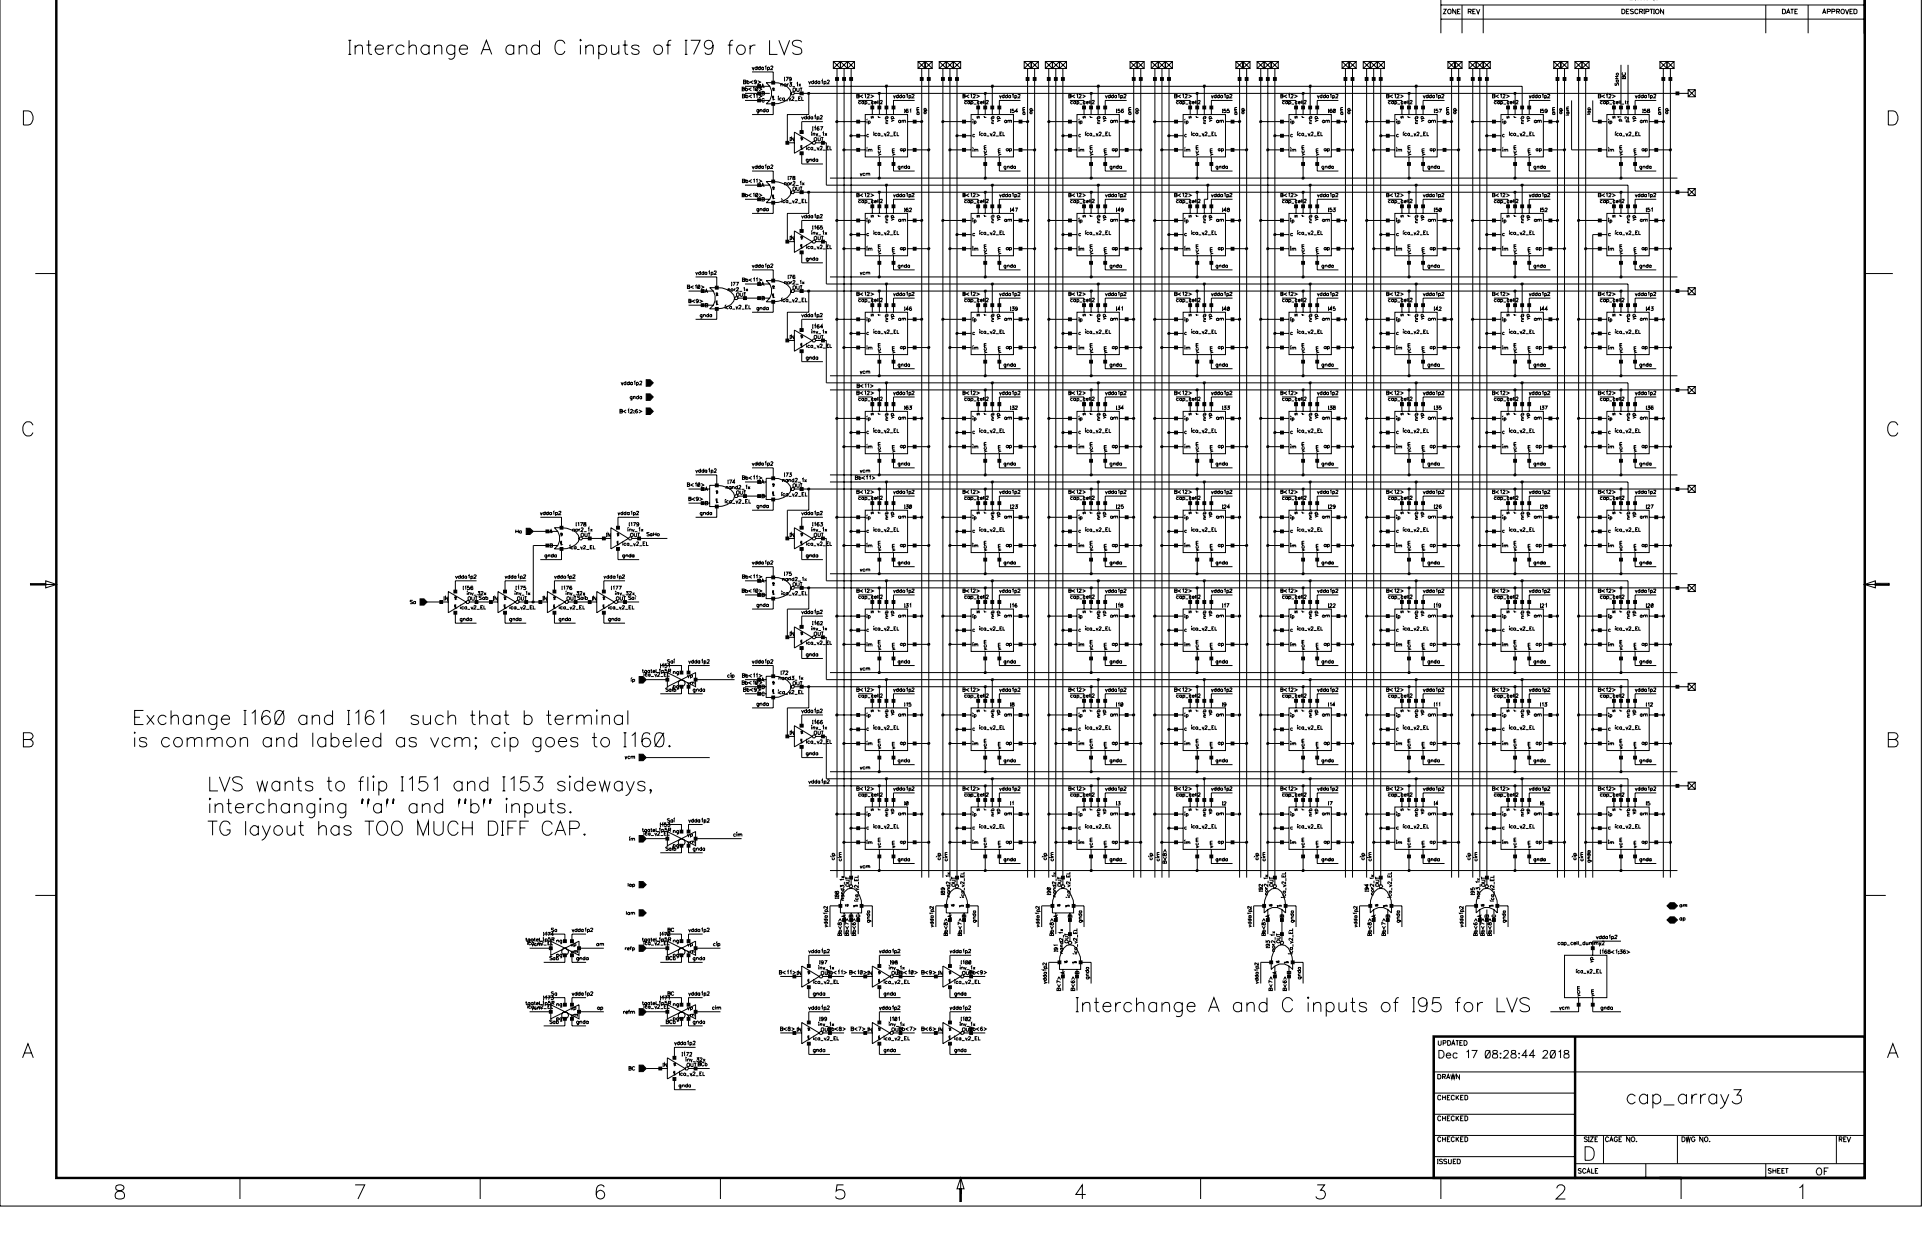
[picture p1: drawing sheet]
<svg xmlns="http://www.w3.org/2000/svg" width="576mm" height="375mm" viewBox="0 0 576 375" stroke-linecap="round" stroke-linejoin="round" font-family="sans-serif">
<g fill="none" stroke="#000" stroke-width=".3">
<path d="M16.9 -.1v353.2h487.3v6.4M17.1 -.1v353h487.1v.5h-487.5v-353.5M432.1 0v10M559.1 0v10h.4v-10.1v353.5h-61.7v-.5h61.3zM576.2 -.1v361.7h-576.2v-361.7M104.5 12.1h.8M104.5 16.3h.8M104.9 12.1v4.2M106.5 14.3a1.46 1.46 0 0 1 2-.6l.2 2.6M106.5 13.5v2.8M109.9 13.5h1.4M110.6 12.1v3.4l.1 .6 .9 .2"/>
<path d="M112.5 14.7h2.5a1.26 1.26 0 0 0-1.5-1.2 1.26 1.26 0 0 0-1 1.6 1.33 1.33 0 0 0 1 1.2 1.33 1.33 0 0 0 1.5-.6M116.4 13.5v2.8M118 13.5a1.3 1.3 0 0 0-1.6 1.2M121.2 14.1a1.37 1.37 0 0 0-2-.2 1.37 1.37 0 0 0 0 2 1.37 1.37 0 0 0 2-.2M122.7 14.3l.9-.8 1 .2 .3 .6v2M122.7 12.1v4.2M128.7 14.1a1.37 1.37 0 0 0-2-.2 1.37 1.37 0 0 0 0 2 1.37 1.37 0 0 0 2-.2M128.7 13.5v2.8M130.3 14.3a1.46 1.46 0 0 1 2-.6l.2 2.6M130.3 13.5v2.8M136.4 13.5v3.2a1.15 1.15 0 0 1-1.9 .8M136.4 14.1a1.37 1.37 0 0 0-2-.2 1.37 1.37 0 0 0 0 2 1.37 1.37 0 0 0 2-.2"/>
<path d="M137.8 14.7h2.4a1.26 1.26 0 0 0-1.5-1.2 1.26 1.26 0 0 0-.9 1.6 1.33 1.33 0 0 0 1 1.2 1.33 1.33 0 0 0 1.4-.6M144.3 16.3l1.6-4.2 1.6 4.2M144.9 14.9h2M154.1 14.1a1.33 1.33 0 0 0-2-.2 1.33 1.33 0 0 0 0 2 1.33 1.33 0 0 0 2-.2M154.1 13.5v2.8M155.7 14.3l1-.8 1 .2 .3 .6v2M155.7 13.5v2.8M161.8 14.1a1.37 1.37 0 0 0-2-.2 1.37 1.37 0 0 0 0 2 1.37 1.37 0 0 0 2-.2M161.8 12.1v4.2M169.4 13.1a1.52 1.52 0 0 0-1.7-1 1.52 1.52 0 0 0-1.2 1.6 1.89 1.89 0 0 0 2 2.6l.7-.6 .2-.4M174.1 11.8l.2 .3-.2 .1-.2-.1zM174.1 13.5v2.8"/>
<path d="M175.7 14.3a1.46 1.46 0 0 1 2-.6l.3 .6v2M175.7 13.5v2.8M179.6 14.1a1.33 1.33 0 0 1 1.9-.2 1.33 1.33 0 0 1 0 2 1.33 1.33 0 0 1-1.9-.2M179.6 13.5v4.3M183.4 13.5l.2 2.6 1 .2 1-.8M185.6 13.5v2.8M186.8 13.5h1.4M187.5 12.1v3.4l.1 .6 .8 .2M191.7 14.1a1.36 1.36 0 0 0-2.3 0l.7 .6 1.3 .4 .3 .6a1.36 1.36 0 0 1-2.3 0M199.7 13.5h1.5M201.3 12.1l-.8 .1-.2 .6v3.5M205.4 12.1h.8"/>
<path d="M205.4 16.3h.8M205.7 12.1v4.2M207.2 12.1h2.8l-2 4.2M213.9 13.5a1.31 1.31 0 0 1-1.8 1.2 1.31 1.31 0 0 1-.6-2 1.31 1.31 0 0 1 2.1 0 3.8 3.8 0 0 1-.3 3.4 1.36 1.36 0 0 1-1.9-.4M218.3 13.5h1.4M219.9 12.1l-.8 .1-.2 .6v3.5M225 13.5v2.8M226.6 13.5a1.3 1.3 0 0 0-1.6 1.2M227.1 19.8v1.1M228 19.8v1.1M230.8 12.1v4.2h2.4M233.6 12.1l1.6 4.2 1.6-4.2"/>
<path d="M240.5 12.7a1.86 1.86 0 0 0-2.8 0 .93 .93 0 0 0 .7 1.2l1.3 .4a1.09 1.09 0 0 1 .4 1.8 2.07 2.07 0 0 1-2.4-.4M249.9 18.4h2.2v2.1h-2.2zM249.9 18.4l2.2 2.1 2.1-2.1 2.1 2.1M252.1 18.4h2.1v2.1h-2.1zM254.2 18.4h2.1v2.1h-2.1zM256.3 18.4l-2.1 2.1-2.1-2.1-2.2 2.1M275.3 18.4h2.2v2.1h-2.2zM275.3 18.4l2.2 2.1 2.1-2.1M277.5 18.4h2.1v2.1h-2.1zM281.7 18.4h2.1v2.1h-2.1zM281.7 18.4l2.1 2.1 2.1-2.1 2.2 2.1M283.8 18.4h2.1v2.1h-2.1z"/>
<path d="M285.9 18.4h2.2v2.1h-2.2zM288.1 18.4l-2.2 2.1-2.1-2.1-2.1 2.1M307.2 18.4h2.1v2.1h-2.1zM307.2 18.4l2.1 2.1 2.1-2.1M309.3 18.4h2.1v2.1h-2.1zM313.5 18.4h2.1v2.1h-2.1zM313.5 18.4l2.1 2.1 2.2-2.1 2.1 2.1M315.6 18.4h2.2v2.1h-2.2zM317.8 18.4h2.1v2.1h-2.1zM319.9 18.4l-2.1 2.1-2.2-2.1-2.1 2.1M338.9 18.4h2.1v2.1h-2.1zM338.9 18.4l2.1 2.1 2.2-2.1"/>
<path d="M341 18.4h2.2v2.1h-2.2zM345.3 18.4h2.1v2.1h-2.1zM345.3 18.4l2.1 2.1 2.1-2.1 2.1 2.1M347.4 18.4h2.1v2.1h-2.1zM349.5 18.4h2.1v2.1h-2.1zM351.6 18.4l-2.1 2.1-2.1-2.1-2.1 2.1M370.7 18.4h2.1v2.1h-2.1zM370.7 18.4l2.1 2.1 2.1-2.1M372.8 18.4h2.1v2.1h-2.1zM377 18.4h2.1v2.1h-2.1zM377 18.4l2.1 2.1 2.2-2.1 2.1 2.1M379.1 18.4h2.2v2.1h-2.2z"/>
<path d="M381.3 18.4h2.1v2.1h-2.1zM383.4 18.4l-2.1 2.1-2.2-2.1-2.1 2.1M402.5 18.4h2.1v2.1h-2.1zM402.5 18.4l2.1 2.1 2.1-2.1M404.6 18.4h2.1v2.1h-2.1zM408.9 18.4h2.1v2.1h-2.1zM408.9 18.4l2.1 2.1 2.1-2.1 2.1 2.1M411 18.4h2.1v2.1h-2.1zM413.1 18.4h2.1v2.1h-2.1zM415.2 18.4l-2.1 2.1-2.1-2.1-2.1 2.1M432.1 1.5h127.1M432.1 5.7h127.1"/>
<path d="M432.9 2.8h.8l-.8 1.3h.8M434.3 18.4h2.1v2.1h-2.1zM434.3 18.4l2.1 2.1 2.1-2.1M434.4 2.9l.4-.1 .4 .3-.1 .9h-.7a.78 .78 0 0 1 0-1.1zM436.4 18.4h2.1v2.1h-2.1zM436.6 2.8v1.3l-.9-1.3v1.3M437.1 3.4h.5M438 2.8h-.9v1.3h.9M438.5 1.5v8.5M440.4 3.4h.7l.1-.5-.8-.1v1.3M440.6 18.4h2.1v2.1h-2.1zM440.6 18.4l2.1 2.1 2.1-2.1 2.2 2.1"/>
<path d="M440.8 3.4l.5 .7M441.7 3.4h.5M442.6 2.8h-.9v1.3h.9M442.7 18.4h2.1v2.1h-2.1zM442.8 2.8l.5 1.3 .5-1.3M444.8 18.4h2.2v2.1h-2.2zM444.8 1.5v8.5M447 18.4l-2.2 2.1-2.1-2.1-2.1 2.1M466 18.4h2.1v2.1h-2.1zM466 18.4l2.1 2.1 2.1-2.1M468.1 18.4h2.1v2.1h-2.1zM472.4 18.4h2.1v2.1h-2.1z"/>
<path d="M472.4 18.4l2.1 2.1 2.1-2.1M474.5 18.4h2.1v2.1h-2.1zM486.2 19.4v14.9M486.4 2.8h.5a.74 .74 0 0 1 .5 .6 .74 .74 0 0 1-.5 .7h-.5zM487.8 3.4h.6M488.3 19.4v14.9M488.6 2.8h-.8v1.3h.8M489.9 2.9l-.4-.1-.6 .1 .3 .5 .6 .1 .1 .5-.4 .1-.6-.1M491.2 3.1l-.1-.2a.61 .61 0 0 0-.8 .6 .61 .61 0 0 0 .9 .5v-.2M491.7 3.4h.8l.1-.5-.9-.1v1.3M492.2 3.4l.5 .7M493 2.8h.3"/>
<path d="M493 4.1h.3M493.1 2.8v1.3M493.6 3.4h.9v-.5l-.9-.1v1.3M494.8 2.8h.9M495.3 2.8v1.3M495.9 2.8h.3M495.9 4.1h.3M496.1 2.8v1.3M497.8 18.4h2.2v2.1h-2.2zM497.8 18.4l2.2 2.1 2.1-2.1M498.9 2.8v1.3l-.9-1.3v1.3M500 18.4h2.1v2.1h-2.1z"/>
<path d="M529.6 1.5v8.5M534.6 2.8l.8 .1v1.1l-.8 .1zM535.8 4.1l.6-1.3 .5 1.3M536 3.7h.6M537 2.8h1M537.5 2.8v1.3M538.3 3.4h.5M539.2 2.8h-.9v1.3h.9M542.3 1.5v8.5M546.6 4.1l.5-1.3 .5 1.3M546.8 3.7h.7M548 3.4h.8l.1-.5-.9-.1v1.3"/>
<path d="M549.4 3.4h.8v-.5l-.8-.1v1.3M550.8 3.4h.8l.1-.5-.9-.1v1.3M551.3 3.4l.4 .7M552.4 2.9l.4-.1 .3 .3-.1 .9h-.6a.78 .78 0 0 1 0-1.1zM553.5 2.8l.5 1.3 .5-1.3M554.8 3.4h.5M555.7 2.8h-.9v1.3h.9M556 2.8l.9 .1v1.1l-.9 .1zM559.2 10v-10v353.1h-61.4M7 33.2h1.5a2.24 2.24 0 0 1 1.5 2.2 2.24 2.24 0 0 1-1.5 2.1h-1.5zM222.6 26.6l.6 .1 .1 .3-.3 .2h-.4v-1.1l.6 .1 .1 .3-.3 .1M222.7 28.8h.7v.5l-.3 .1h-.4v-1.1h.7v.4l-.3 .1"/>
<path d="M223 24.5l.7 .1 .1 .3-.3 .2h-.5v-1.1l.7 .1 .1 .3-.3 .1M223.4 28h7.5M223.4 25.9h7.5M223.4 30.1h7.5M223.6 26.6l.2-.1 .4 .1v.5l-.3 .1-.3-.1M223.6 26.1v1.1M223.7 28.8l.2-.2 .4 .2-.2 .6-.4-.2M223.7 28.3v1.1M224.1 24.5l.4-.1 .2 .3-.2 .4-.4-.2M224.1 24v1.1M225.4 26.3l-.9 .4 .9 .5M225.5 28.4l-.8 .4 .8 .6"/>
<path d="M225.6 20.1l.3 .8 .2-.8M225.6 21.6h6.3v3.2M225.9 24.2l-.9 .4 .9 .5M225.9 26.4l.2-.3v1.1M226 28.5l.2-.2v1.1M226.7 26.2a.48 .48 0 0 1 .6 .5 .48 .48 0 0 1-.6 .4l-.1-.4zM226.8 24.4l-.3 .3-.3-.2v-.3l.3-.2 .3 .2-.1 .8-.5-.1M226.8 28.5l.3-.2v1.1M227.1 20.3l-.4-.2-.3 .4 .3 .4 .4-.2M227.2 24.2l.9 .4-.9 .5M227.3 26.1l-.7 1.1M227.6 28.4l.8 .4-.8 .6"/>
<path d="M227.6 32.8l-.1 1h-.4M227.6 33l-.3-.2-.3 .2 .1 .5 .5-.1M227.7 26.3l.7 .4-.7 .5M227.9 33.1l.4-.3 .2 .8M227.9 32.8v.8M228 20.3l-.2-.2-.4 .2v.4l.3 .2 .3-.2M228.3 26.4l.5-1.1 .4 1.1M228.5 27.9l.7 .1 .1 .3-.3 .2h-.5v-1.1l.7 .1 .1 .2-.3 .2M228.5 26h.5M228.9 20.3l-.3-.2-.3 .4 .3 .4 .3-.2M228.9 20.1v.8M229.3 29.8l-.3-.3-.5 .3v.6l.3 .2 .5-.2"/>
<path d="M229.4 33l-.3-.2-.2 .4 .2 .4 .3-.2M229.4 20l.3-.2v1.1M229.4 32.5v1.1M230.2 20.3l.2-.2 .4 .2v.4l-.3 .2-.3-.2M230.2 20.1v1.1M230.5 33l-.5-.2-.2 .4 .2 .4 .5-.2M230.5 32.8v.8M231.1 20a.34 .34 0 0 1 .4-.2 .34 .34 0 0 1 .3 .3l-.7 .8h.7M231.7 29.7l.5 .2-.5 .1M231.7 26.9l.5 .2-.5 .1M231.7 29.4h.5M231.7 26.7h.6"/>
<path d="M231.8 26.7v-.3l.4 .1-.1 .2M231.9 24.8h-2.1a3.8 3.8 0 0 1 0 6.3h2.1M231.9 24.8a5.7 5.7 0 0 1 5.1 2.2 2.63 2.63 0 0 1-2 3.5l-1.5 .5-1.6 .1M231.9 31.1v3.2h-6.3M232.2 29.1h-.4v.3M232.2 28.8h-.5l.1 .3M233.4 28.9v.2zM233.4 29.4v.7M234.2 25.4l.4-.3 .2 .8M234.2 25.1v.8M234.4 29.5l-.4-.1-.2 .3 .2 .4 .4-.2M235.2 23.2h.3"/>
<path d="M235.2 24.3h.3M235.3 29.5l-.3-.1-.3 .1 .1 .5 .5-.1M235.3 23.2v1.1M235.3 29.4v.7M235.5 30.2h.8M235.7 23.2h.7l-.5 1.1M236.1 25.1v.8M236.6 29.4l.3 .7 .3-.7M236.6 25.1l-.5 .4M236.8 24.8h.6l-.3 .4 .3 .1v.4l-.4 .2-.3-.3M237.3 23.5l-.2 .3a.34 .34 0 0 1-.4-.4 .34 .34 0 0 1 .6-.1v.7l-.2 .3-.4-.2M237.5 29.3l.2-.3 .4 .1v.3l-.7 .7h.8"/>
<path d="M237.6 27.6h.5l.2 .4-.3 .4h-.6l-.2-.4zM237.7 26h.7M238 26.4h.4l.2 .2-.2 .8h-.4l-.2-.3zM238.3 39.6l5.3 3.2-5.3 3.1zM238.3 28h268M238.3 30.2h.9M238.9 26.4l.2 1h.4l.2-.3v-.7M238.9 24.9l.3-.1v1.1M239.5 29.5h.4M239.6 25.1l.5 .8M239.9 26.4h.7M240.1 25.1l-.5 .8"/>
<path d="M240.2 29h-.7v1.1h.7M240.3 26.4v1M240.4 35l.3 .7 .3-.7M240.5 29v1.1h.5M241.9 35.1h-.6l.1 .5 .5-.1M241.9 34.6v1.1M242.5 24.4l.3 .7 .4-.7M242.6 28v6.3h-6.5v8.5h2.2M242.6 25.9h213.9v8.4M242.8 35.1h-.6v.4l.3 .2 .3-.2M242.8 34.6v1.1M243.3 39.6h.2z"/>
<path d="M243.4 39.9v.8M243.7 38h.2M243.7 39.1h.2M243.8 35.1l-.5-.1-.1 .3 .2 .4 .4-.2M243.8 35v.7M243.8 38v1.1M243.8 39.9v.8M244 24.5l-.2-.1-.4 .1 .1 .5 .5-.1M244 24v1.1M244.3 34.9l.2-.3v1.1M244.3 38.2l.2-.2v1.1M244.7 39.9l.3 .8 .3-.8"/>
<path d="M244.9 24.5l-.3-.1-.3 .3 .3 .4 .3-.2M244.9 24v1.1M245 35.1h.6l-.1 .5-.5-.1M245 35v1M245.6 38.2v-.1a.47 .47 0 0 0-.6 .4 .47 .47 0 0 0 .5 .5l.2-.3-.3-.3-.4 .3M245.9 24.5l-.4-.1-.2 .3 .2 .4 .4-.2M245.9 24.4v.7M246 34.9l.4-.3 .2 .3-.6 .8h.6M246 38h.7l-.5 1.1M246.4 24.3l.2-.3v1.1M246.7 39.8l.3-.2v1.1M246.8 36.5h-6.3v3.1"/>
<path d="M247.1 24.5l.3-.1 .3 .1-.1 .5-.5-.1M247.1 24.4v1.1M247.4 39.9l.6 .8M248 39.9l-.6 .8M248.2 24.3l.3-.3 .3 .4-.7 .7h.7M251 20.5v242.6M251 36.5h8.5M253.2 20.5v242.6M255.3 20.5v244.7M257 28.8h.6l.1 .3-.2 .3h-.5v-1.1h.6l.1 .3-.2 .2M257.4 30.1h4.2v4.2M258.1 30.6l-.5-.1-.1 .2 .2 .4 .4-.1"/>
<path d="M258.8 28.4l-.7 .4 .7 .6M259 30.6l-.4-.1-.2 .2 .3 .4 .3-.1M259 30.5v.6M259.3 28.5l.3-.2v1.1M259.4 30.6l.1-.1 .5 .1v.4l-.2 .1-.4-.1M259.4 30.5v1M259.5 34.3h12.7v12.7h-12.7zM259.9 36h.1M260 36.3v.7M260.1 28.5l.2-.2h.4v.4l-.6 .7h.7M260.3 31.2h.7M260.4 36.5l.5-.2 .1 .2-.1 .5-.5-.2"/>
<path d="M260.4 36.3v1M261.1 28.4l.9 .4-.9 .6M261.4 34.9v.5l.2-.5h.3l-.1 .5M262 30.6l-.1-.1-.5 .1v.4l.2 .1 .4-.1M262 39.6h.1M262 39.9v.8M262.2 30.7h.7l-.2-.2h-.3l-.2 .3 .3 .3 .4-.1M263.2 30.1v1M263.4 34.8l.3 .4M263.4 35.2h.7M263.7 30.1v1M263.7 28v6.3"/>
<path d="M263.9 39.9v.8M264 30.4l.2-.3 .4 .1-.1 .4-.5 .5h.7M265.2 39.9l.3 .8 .3-.8M265.3 35.4h1.1M265.7 35.7l.2 .4M265.7 37.1h.7M265.7 36.1h.7M265.8 35.4l-.1-.4 .2-.1 .5 .2-.2 .3M265.9 25.9v8.4M266.1 39.8l.4-.2 .2 .3-.7 .8h.8M266.4 36.5h-.7l.2 .6M267.3 35.9l.7 .2-.7 .4"/>
<path d="M267.3 35.5h1M267.5 35.5l-.2-.1 .2-.5 .5 .2-.2 .4M268 28.6l.2 .8 .4-.8M268.7 39.6h-.6v1.1h.6M269.1 39.6v1.1h.6M269.4 28.8l-.2-.2-.4 .2v.4l.3 .2 .3-.2M269.4 28.3v1.1M270.1 36.2l-.2-.2-.4 .2v.4l.2 .2 .4-.2M270.1 36v.8M270.3 28.8l-.3-.2-.3 .3 .3 .5 .3-.2M270.3 28.3v1.1M270.5 36.3l.4-.3 .1 .8"/>
<path d="M270.5 36v.8M271 36.3l.4-.3 .2 .8M271.3 33.8h.1M271.3 32.7h.1M271.4 28.8l-.5-.2-.2 .3 .2 .5 .5-.2M271.4 28.6v.8M271.4 32.7v1.1M271.9 28.5l.2-.2v1.1M272.2 36.5h4.2M272.4 32.9l-.5-.2-.2 .5 .2 .6 .5-.1-.2-.5h-.3l-.2 .2M272.6 28.8l.4-.2 .2 .3-.2 .5-.4-.2M272.6 28.6v1.1"/>
<path d="M272.9 32.9l.2-.2v1.1M273.6 28.5l.4-.2 .2 .3-.7 .8h.7M274.3 30.1h-6.3v4.2M275 33.8h.7M275 33.3h.7M275.2 33.8h-.2l.2 .5h.5l-.2-.5M275.3 20.5l2.2-2.1 2.1 2.1M275.7 32.8h-.7l.2 .5M275.7 32.2l-.7 .1 .2 .5M276.4 20.5v242.6M277.1 33.5h.7M277.1 33.1h1"/>
<path d="M277.3 33.5l-.2 .1 .2 .5 .5-.2-.2-.4M277.3 33.1l-.2-.4 .3-.2 .4 .2-.2 .4M278.6 20.5v242.6M282.8 20.5v242.6M282.8 36.5h8.5M284.9 20.5v242.6M287 20.5v244.7M288.8 28.8h.6l.1 .3-.3 .3h-.4v-1.1h.6l.1 .3-.3 .2M289.1 30.1h4.3v4.2M289.9 30.6l-.1-.1-.5 .1v.4l.3 .1 .3-.1M290.7 28.4l-.9 .4 .9 .6M290.8 30.6l-.1-.1-.5 .1 .1 .4h.5"/>
<path d="M290.8 30.5v.6M291.2 28.5l.1-.2v1.1M291.2 30.6l.5-.1 .1 .2-.2 .4-.4-.1M291.2 30.5v1M291.3 34.3h12.7v12.7h-12.7zM291.8 36h.1M291.8 36.3v.7M291.8 28.5a.34 .34 0 0 1 .4-.3 .34 .34 0 0 1 .3 .4l-.7 .8h.7M292 31.2h.9M292.2 36.5l.4-.2 .2 .2-.2 .5-.4-.2M292.2 36.3v1M292.9 28.4l.8 .4-.8 .6"/>
<path d="M292.9 31.8h.9v.9h-.9zM293.2 34.9h-.2l.2 .5 .2-.4 .3-.1-.2 .5M293.7 30.6l-.4-.1-.2 .2 .3 .4 .3-.1M293.7 39.6h.2zM293.8 39.9v.8M294 30.7h.6v-.2h-.4l-.2 .5 .3 .1 .3-.1M295 30.1v1M295.1 34.8l.3 .4M295.1 35.2h.7M295.4 30.1v1M295.5 28v6.3M295.7 39.9v.8"/>
<path d="M295.8 30.4l.1-.3h.4l.1 .3-.7 .7h.7M296.9 39.9l.4 .8 .3-.8M297.1 35.4h1M297.4 35.7l.4 .4M297.4 37.1h.7M297.4 36.1h.7M297.6 35.4l-.2-.3 .4-.2 .3 .1-.1 .4M297.6 25.9v8.4M297.9 39.8l.2-.2 .3 .1v.5l-.5 .5h.6M298.1 36.5h-.6l.1 .6M299 35.9l.8 .2-.8 .4M299 35.5h1.1"/>
<path d="M299.2 35.5l-.2-.1 .2-.5h.4l.2 .3-.2 .3M299.7 28.6l.4 .8 .2-.8M300.6 39.6h-.7v1.1h.7M300.8 39.6v1.1h.6M301.2 28.8l-.4-.2-.2 .3 .2 .5 .4-.2M301.2 28.3v1.1M301.8 36.2l-.3-.2-.3 .4 .3 .4 .3-.2M301.8 36v.8M302.2 28.8l-.3-.2-.3 .2 .2 .6 .4-.2M302.2 28.3v1.1M302.3 36.3l.4-.3 .2 .8M302.3 36v.8"/>
<path d="M302.9 36.3l.2-.3 .3 .1v.7M303 33.8h.2M303 32.7h.2M303.1 28.8l-.2-.2-.4 .2v.4l.3 .2 .3-.2M303.1 28.6v.8M303.1 32.7v1.1M303.6 28.5l.3-.2v1.1M304 36.5h4.2M304 32.7h-.5v.5a.39 .39 0 0 1 .6 0 .39 .39 0 0 1-.1 .6l-.6-.2M304.4 28.8l.3-.2 .3 .3-.3 .5-.3-.2M304.4 28.6v1.1M305.2 33.4h-.7l.5-.7v1.1"/>
<path d="M305.3 28.5l.3-.2h.3l-.1 .5-.5 .6h.7M306.1 30.1h-6.4v4.2M306.7 33.8h.7M306.7 33.3h.7M306.9 33.8l-.2 .2 .2 .3h.5l-.1-.5M307.2 20.5l2.1-2.1 2.1 2.1M307.4 32.8h-.6l.1 .5M307.4 32.2l-.7 .2 .2 .4M308.2 20.5v242.6M308.9 33.5h.6M308.9 33.1h1.1M309 33.5l-.1 .2 .1 .4h.5v-.6"/>
<path d="M309 33.1l-.1-.4 .3-.2 .3 .2v.4M310.3 20.5v242.6M314.5 20.5v242.6M314.5 36.5h8.5M316.7 20.5v242.6M318.8 20.5v244.7M320.5 28.8h.7v.5l-.2 .1h-.5v-1.1h.7v.4l-.2 .1M320.9 30.1h4.2v4.2M321.6 30.6l-.4-.1-.1 .2 .2 .4 .3-.1M322.4 28.4l-.8 .4 .8 .6M322.6 30.6l-.1-.1-.5 .1v.4l.2 .1 .4-.1M322.6 30.5v.6"/>
<path d="M322.9 28.5l.3-.2v1.1M323 34.3h12.7v12.7h-12.7zM323 30.6l.4-.1 .2 .2-.3 .4-.3-.1M323 30.5v1M323.5 36h.1M323.6 36.3v.7M323.7 28.5l.4-.2 .2 .3-.7 .8h.8M323.8 31.2h.8M323.9 36.5l.1-.2 .5 .2-.1 .5-.5-.2M323.9 36.3v1M324.7 28.4l.8 .4-.8 .6M325 34.9l-.2 .2 .2 .3 .1-.4 .4-.1-.1 .5"/>
<path d="M325.5 30.6l-.5-.1-.1 .2 .2 .4 .4-.1M325.5 39.6h.1M325.5 39.9v.8M325.8 30.7h.6l-.1-.2h-.3l-.2 .3 .3 .3 .3-.1M326.7 30.1v1M326.9 34.8l.3 .4M326.9 35.2h.8M327.2 30.1v1M327.2 28v6.3M327.4 39.9v.8M327.6 30.4l.1-.3 .5 .1-.7 .9h.8M328.8 39.9l.2 .8 .4-.8"/>
<path d="M328.8 35.4h1.1M329.2 35.7l.3 .4M329.2 37.1h.7M329.2 36.1h.7M329.4 35.4l-.2-.3 .3-.2 .4 .2-.1 .3M329.4 25.9v8.4M329.7 39.8v-.1a.33 .33 0 0 1 .5 0 .33 .33 0 0 1-.1 .5l-.5 .5h.7M329.9 36.5h-.6l-.1 .3 .2 .3M330.9 35.9l.7 .2-.7 .4M330.9 35.5h1M331 35.5v-.6h.4l.2 .3-.2 .3M331.5 28.6l.3 .8 .3-.8"/>
<path d="M332.3 39.6h-.7v1.1h.7M332.7 39.6v1.1h.5M333 28.8l-.3-.2-.3 .2 .2 .6 .4-.2M333 28.3v1.1M333.7 36.2l-.3-.2-.3 .2 .1 .6 .5-.2M333.7 36v.8M333.9 28.8l-.1-.2-.5 .2v.4l.3 .2 .3-.2M333.9 28.3v1.1M334 36.3l.4-.3 .2 .8M334 36v.8M334.6 36.3l.4-.3 .2 .8M334.8 33.8h.2"/>
<path d="M334.8 32.7h.2M334.9 28.8l-.4-.2-.2 .3 .2 .5 .4-.2M334.9 28.6v.8M334.9 32.7v1.1M335.4 28.5l.2-.2v1.1M335.7 36.5h4.3M335.9 32.7h-.5l-.1 .5a.39 .39 0 0 1 .5 0 .39 .39 0 0 1 0 .6l-.5-.2M336.1 28.8l.3-.2 .3 .2-.1 .5-.5-.1M336.1 28.6v1.1M336.9 32.9v-.2h-.4l-.2 .5 .1 .5 .4 .1 .2-.3-.2-.3h-.3l-.2 .2M337.1 28.5v-.2a.33 .33 0 0 1 .5 .1 .33 .33 0 0 1 0 .4l-.5 .6h.6M337.9 30.1h-6.4v4.2"/>
<path d="M338.5 33.8h.8M338.5 33.3h.8M338.7 33.8l-.2 .2 .2 .3h.5l-.1-.5M338.9 20.5l2.1-2.1 2.2 2.1M339.3 32.8h-.7l-.1 .3 .3 .2M339.3 32.2l-.8 .2 .3 .4M340 20.5v242.6M340.6 33.5h.8M340.6 33.1h1.1M340.8 33.5l-.2 .2 .2 .4h.4l.2-.3-.2-.3M340.8 33.1l-.2-.4 .4-.2 .4 .2-.2 .4M342.1 20.5v242.6"/>
<path d="M346.4 20.5v242.6M346.4 36.5h8.4M348.5 20.5v242.6M350.6 20.5v242.6M352.3 28.8h.7l.1 .3-.3 .3h-.5v-1.1h.7l.1 .3-.3 .2M352.7 30.1h4.3v4.2M353.5 30.6l-.5-.1-.2 .2 .3 .4 .4-.1M354.2 28.4l-.8 .4 .8 .6M354.3 30.6l-.4-.1-.2 .2 .3 .4 .3-.1M354.3 30.5v.6M354.7 28.5l.2-.2v1.1M354.8 30.6v-.1l.5 .1v.4l-.2 .1-.3-.1"/>
<path d="M354.8 30.5v1M354.8 34.3h12.7v12.7h-12.7zM355.3 36h.1M355.3 36.3v.7M355.4 28.5l.2-.2h.4v.4l-.6 .7h.7M355.6 31.2h.8M355.8 36.5l.4-.2 .2 .2-.2 .5-.4-.2M355.8 36.3v1M356.4 28.4l.9 .4-.9 .6M356.7 34.9v.5l.3-.5h.2l-.1 .5M357.3 30.6l-.1-.1-.5 .1v.4l.3 .1 .3-.1M357.3 39.6h.1"/>
<path d="M357.4 39.9v.8M357.5 30.7h.7l-.1-.2h-.4l-.2 .3 .3 .3 .4-.1M358.6 30.1v1M358.7 34.8l.3 .4M358.7 35.2h.7M359 30.1v1M359.1 28v6.3M359.2 39.9v.8M359.3 30.4l.2-.3 .4 .1-.1 .4-.5 .5h.7M360.5 39.9l.3 .8 .3-.8M360.7 35.4h1M361 35.7l.3 .4"/>
<path d="M361 37.1h.7M361 36.1h.7M361.1 35.4l-.1-.4 .3-.1 .4 .2-.2 .3M361.2 25.9v8.4M361.4 39.8l.5-.2 .1 .3-.6 .8h.7M361.7 36.5h-.7l.2 .6M362.6 35.9l.7 .2-.7 .4M362.6 35.5h1M362.8 35.5l-.2-.1 .2-.5 .5 .2-.2 .4M363.3 28.6l.3 .8 .3-.8M364.1 39.6h-.6v1.1h.6M364.4 39.6v1.1h.6"/>
<path d="M364.7 28.8l-.1-.2-.4 .2v.4l.2 .2 .3-.2M364.7 28.3v1.1M365.4 36.2l-.1-.2-.5 .2v.4l.3 .2 .3-.2M365.4 36v.8M365.7 28.8l-.4-.2-.2 .3 .2 .5 .4-.2M365.7 28.3v1.1M365.8 36.3l.3-.3 .3 .1v.7M365.8 36v.8M366.4 36.3l.4-.3 .1 .8M366.6 33.8h.2M366.6 32.7h.2M366.7 28.8a.37 .37 0 0 0-.6-.1 .37 .37 0 0 0 0 .5 .37 .37 0 0 0 .6 0"/>
<path d="M366.7 28.6v.8M366.7 32.7v1.1M367.2 28.5l.3-.2v1.1M367.5 36.5h4.3M367.6 32.7h-.5l-.1 .5h.7v.5l-.6 .1-.1-.2M368 28.8l.3-.2 .3 .3-.3 .5-.3-.2M368 28.6v1.1M368.6 32.7h-.5l-.1 .5h.7v.5l-.6 .1-.1-.2M368.9 28.5l.4-.2 .2 .3-.7 .8h.8M369.7 30.1h-6.4v4.2M370.3 33.8h.7M370.3 33.3h.7"/>
<path d="M370.5 33.8h-.2l.2 .5h.5l-.2-.5M370.7 20.5l2.1-2.1 2.1 2.1M371 32.8h-.7l.2 .5M371 32.2l-.7 .1 .2 .5M371.8 20.5v242.6M372.4 33.5h.7M372.4 33.1h1.1M372.6 33.5l-.2 .1 .2 .5 .5-.2-.1-.4M372.6 33.1l-.2-.4 .3-.2 .4 .2-.1 .4M373.9 20.5v242.6M378.1 20.5v242.6M378.1 36.5h8.5"/>
<path d="M380.2 20.5v242.6M382.4 20.5v244.7M384 36h.9v.9h-.9zM384.1 28.8h.6l.1 .3-.2 .3h-.5v-1.1h.6l.1 .3-.2 .2M384.5 30.1h4.2v4.2M385.2 30.6l-.1-.1-.5 .1v.4l.3 .1 .3-.1M386 28.4l-.9 .4 .9 .6M386.2 30.6l-.2-.1-.4 .1 .1 .5 .5-.1M386.2 30.5v.6M386.5 28.5l.2-.2v1.1M386.5 30.6l.5-.1 .2 .2-.3 .4-.4-.1M386.5 30.5v1"/>
<path d="M386.6 34.3h12.7v12.7h-12.7zM387.1 36h.1M387.1 36.3v.7M387.2 28.5a.34 .34 0 0 1 .4-.3 .34 .34 0 0 1 .3 .4l-.7 .8h.7M387.3 31.2h.8M387.5 36.5l.4-.2 .2 .2-.2 .5-.4-.2M387.5 36.3v1M388.2 28.4l.8 .4-.8 .6M388.5 34.9h-.1l.1 .5 .4-.5h.1l-.1 .5M389 30.6l-.4-.1-.1 .2 .2 .4 .3-.1M389 39.6h.2zM389.1 39.9v.8"/>
<path d="M389.4 30.7h.6l-.1-.2h-.3l-.2 .5 .2 .1 .4-.1M390.3 30.1v1M390.5 34.8l.2 .4M390.5 35.2h.7M390.7 30.1v1M390.8 28v6.3M391 39.9v.8M391.2 30.4v-.3h.5l.1 .3-.7 .7h.7M392.3 39.9l.3 .8 .3-.8M392.4 35.4h1M392.8 35.7l.3 .4M392.8 37.1h.6"/>
<path d="M392.8 36.1h.6M392.9 35.4l-.1-.3 .3-.2 .3 .1v.4M392.9 25.9v8.4M393.2 39.8l.2-.2 .4 .1-.1 .5-.5 .5h.7M393.4 36.5h-.5v.6M394.4 35.9l.7 .2-.7 .4M394.4 35.5h1.1M394.5 35.5l-.1-.1 .1-.5h.5l.1 .3-.1 .3M395.1 28.6l.3 .8 .2-.8M395.9 39.6h-.7v1.1h.7M396.2 39.6v1.1h.5M396.5 28.8l-.3-.2-.3 .3 .3 .5 .3-.2"/>
<path d="M396.5 28.3v1.1M397.2 36.2l-.2-.2a.35 .35 0 0 0-.4 .5 .35 .35 0 0 0 .6 .1M397.2 36v.8M397.5 28.8l-.2-.2-.4 .2 .2 .6 .4-.2M397.5 28.3v1.1M397.6 36.3l.4-.3 .2 .8M397.6 36v.8M398.2 36.3l.2-.3 .3 .1v.7M398.4 33.8h.1M398.4 32.7h.1M398.4 28.8l-.1-.2-.5 .2v.4l.3 .2 .3-.2M398.4 28.6v.8"/>
<path d="M398.4 32.7v1.1M398.9 28.5l.3-.2v1.1M399.3 36.5h4.2M399.5 32.9l-.1-.2-.5 .2v.8l.5 .1 .1-.3-.1-.3h-.5v.2M399.7 28.8l.3-.2 .3 .3-.3 .5-.3-.2M399.7 28.6v1.1M400 32.7l.5 .2-.1 .9-.5-.2zM400.5 32.7l-.7 1.1M400.6 28.5l.3-.2h.3v.5l-.6 .6h.7M401.4 30.1h-6.3v4.2M402.1 33.8h.7M402.1 33.3h.7"/>
<path d="M402.3 33.8l-.2 .2 .2 .3h.5l-.1-.5M402.5 20.5l2.1-2.1 2.1 2.1M402.8 32.8h-.6l.1 .5M402.8 32.2l-.7 .2 .2 .4M403.5 20.5v242.6M404.2 33.5h.7M404.2 33.1h1.1M404.4 33.5l-.2 .2 .2 .4h.4v-.6M404.4 33.1l-.2-.4 .3-.2 .4 .2-.1 .4M405.6 20.5v242.6M409.9 20.5v242.6M409.9 36.5h8.4"/>
<path d="M412 20.5v242.6M414.1 20.5v244.7M415.9 28.8h.7v.5l-.3 .1h-.4v-1.1h.7v.4l-.3 .1M416.2 30.1h4.3v4.2M417 30.6l-.4-.1-.2 .2 .2 .4 .4-.1M417.7 28.4l-.8 .4 .8 .6M417.9 30.6l-.1-.1-.5 .1v.4l.3 .1 .3-.1M417.9 30.5v.6M418.3 28.5l.2-.2v1.1M418.3 34.3h12.7v12.7h-12.7zM418.3 30.6l.5-.1 .1 .2-.2 .4-.4-.1M418.3 30.5v1"/>
<path d="M418.8 36h.1M418.8 36.3v.7M419 28.5l.4-.2 .2 .3-.7 .8h.8M419.1 31.2h.8M419.3 36.5l.1-.2 .5 .2-.1 .5-.5-.2M419.3 36.3v1M420 28.4l.8 .4-.8 .6M420.3 34.9l-.2 .2 .2 .3 .3-.5h.2l-.1 .5M420.9 30.6l-.5-.1-.2 .2 .3 .4 .4-.1M420.9 39.6h.1M420.9 39.9v.8M421.1 30.7h.6l-.1-.2h-.3l-.2 .3 .3 .3 .3-.1"/>
<path d="M422.1 30.1v1M422.2 34.8l.4 .4M422.2 35.2h.8M422.5 30.1v1M422.6 28v6.3M422.7 39.9v.8M422.9 30.4l.1-.3 .5 .1-.7 .9h.8M424.1 39.9l.2 .8 .4-.8M424.2 35.4h1.1M424.5 35.7l.4 .4M424.5 37.1h.8M424.5 36.1h.8"/>
<path d="M424.7 35.4l-.2-.3 .4-.2 .4 .2-.2 .3M424.7 25.9v8.4M425 39.8v-.1a.33 .33 0 0 1 .5 0 .33 .33 0 0 1-.1 .5l-.5 .5h.7M425.3 36.5h-.7l-.1 .3 .3 .3M426.2 35.9l.7 .2-.7 .4M426.2 35.5h1M426.3 35.5v-.6h.4l.2 .3-.2 .3M426.8 28.6l.3 .8 .4-.8M427.7 39.6h-.7v1.1h.7M428 39.6v1.1h.6M428.3 28.8l-.2-.2-.4 .2 .2 .6 .4-.2M428.3 28.3v1.1"/>
<path d="M429 36.2l-.4-.2-.3 .4 .3 .4 .4-.2M429 36v.8M429.3 28.8l-.2-.2-.4 .2v.4l.2 .2 .4-.2M429.3 28.3v1.1M429.3 36.3l.5-.3 .1 .8M429.3 36v.8M429.9 36.3l.5-.3 .1 .8M430.1 33.8h.3M430.1 32.7h.3M430.2 28.8l-.3-.2-.3 .3 .3 .5 .3-.2M430.2 28.6v.8M430.2 32.7v1.1"/>
<path d="M430.7 28.5l.3-.2v1.1M431 36.5h4.4M431.2 32.7h-.5l-.1 .5a.39 .39 0 0 1 .6 0 .39 .39 0 0 1-.1 .6l-.5-.2M431.5 28.8l.2-.2 .4 .2-.1 .5-.5-.1M431.5 28.6v1.1M431.5 32.7h.8l-.5 1.1M432.5 28.5v-.2a.33 .33 0 0 1 .4 .1 .33 .33 0 0 1 0 .4l-.5 .6h.7M433.2 30.1h-6.4v4.2M433.8 33.8h.8M433.8 33.3h.8M434 33.8l-.2 .2 .2 .3h.5l-.1-.5M434.3 20.5l2.1-2.1 2.1 2.1"/>
<path d="M434.6 32.8h-.7l-.1 .3 .3 .2M434.6 32.2l-.8 .2 .3 .4M435.4 20.5v242.6M435.9 33.5h.8M435.9 33.1h1.1M436.1 33.5l-.2 .2 .2 .4h.4l.2-.3-.2-.3M436.1 33.1l-.2-.4 .4-.2 .4 .2-.2 .4M437.5 20.5v242.6M441.7 20.5v242.6M441.7 36.5h8.5M443.8 20.5v242.6M445.9 20.5v244.7"/>
<path d="M447.6 28.8h.7l.1 .3-.3 .3h-.5v-1.1h.7l.1 .3-.3 .2M448.1 30.1h4.2v4.2M448.8 30.6l-.5-.1-.2 .2 .3 .4 .4-.1M449.5 28.4l-.8 .4 .8 .6M449.7 30.6l-.5-.1-.1 .2 .2 .4 .4-.1M449.7 30.5v.6M450 28.5l.3-.2v1.1M450.1 30.6l.1-.1 .5 .1v.4l-.3 .1-.3-.1M450.1 30.5v1M450.2 34.3h12.7v12.7h-12.7zM450.6 36h.1M450.7 36.3v.7"/>
<path d="M450.8 28.5l.1-.2h.5v.4l-.6 .7h.6M450.9 31.2h.8M451.1 36.5l.4-.2 .2 .2-.2 .5-.4-.2M451.1 36.3v1M451.8 28.4l.8 .4-.8 .6M452 34.9v.5l.4-.5h.1v.5M452.6 30.6l-.1-.1-.5 .1v.4l.3 .1 .3-.1M452.6 39.6h.1M452.7 39.9v.8M452.9 30.7h.7l-.2-.2h-.3l-.2 .3 .2 .3 .5-.1M453.9 30.1v1M454.1 34.8l.2 .4"/>
<path d="M454.1 35.2h.6M454.3 30.1v1M454.4 28v6.3M454.6 39.9v.8M454.7 30.4v-.3l.6 .1-.1 .4-.5 .5h.6M455.8 39.9l.4 .8 .2-.8M455.9 35.4h1.1M456.4 35.7l.2 .4M456.4 37.1h.6M456.4 36.1h.6M456.4 35.4v-.4l.2-.1 .4 .2-.1 .3M456.8 39.8l.4-.2 .2 .3-.7 .8h.8"/>
<path d="M457 36.5h-.6l.1 .6M458 35.9l.6 .2-.6 .4M458 35.5h1M458.1 35.5l-.1-.1 .1-.5 .5 .2-.1 .4M458.6 28.6l.3 .8 .3-.8M459.4 39.6h-.6v1.1h.6M459.7 39.6v1.1h.6M460.1 28.8l-.2-.2-.4 .2v.4l.2 .2 .4-.2M460.1 28.3v1.1M460.8 36.2l-.2-.2-.4 .2v.4l.2 .2 .4-.2M460.8 36v.8M461 28.8l-.3-.2-.3 .3 .3 .5 .3-.2"/>
<path d="M461 28.3v1.1M461.2 36.3l.2-.3 .3 .1v.7M461.2 36v.8M461.7 36.3l.4-.3 .2 .8M461.9 33.8h.2M461.9 32.7h.2M462 28.8l-.4-.2-.3 .3 .3 .5 .4-.2M462 28.6v.8M462 32.7v1.1M462.5 28.5l.3-.2v1.1M462.9 36.5h4.2M463 32.7h-.6v.5h.6v.5l-.6 .1v-.2"/>
<path d="M463.3 28.8l.3-.2 .3 .3-.3 .5-.3-.2M463.3 28.6v1.1M464.1 33.1l-.5 .3-.2-.2 .1-.5h.4l.2 .6-.2 .5-.5-.1M464.2 28.5l.5-.2 .1 .3-.7 .8h.8M465 30.1h-6.4v4.2M465.7 33.8h.6M465.7 33.3h.6M465.8 33.8h-.1l.1 .5h.5l-.1-.5M466 20.5l2.1-2.1 2.1 2.1M466.3 32.8h-.6l.1 .5M466.3 32.2l-.6 .1 .1 .5M467.1 20.5v242.6"/>
<path d="M467.8 33.5h.7M467.8 33.1h1M468 33.5l-.2 .1 .2 .5 .5-.2-.2-.4M468 33.1l-.2-.4 .2-.2 .5 .2-.2 .4M469.2 20.5v242.6M469.6 34.5h1M469.9 33.6h.7M469.9 33.2h.7M470.1 33.6l-.2 .4 .3 .2 .4-.2-.2-.4M470.6 32.7h-.7l.2 .5M470.6 32.1h-.7l.2 .6M471.3 30.1v14.8h10.6"/>
<path d="M472.4 20.5l2.1-2.1 2.1 2.1M473.5 20.5v242.6M475.6 20.5v242.6M475.9 34.3h1M476.2 33.3h.7M476.2 32.9h1.1M476.4 33.3l-.2 .5 .3 .1 .4-.1-.1-.5M476.4 32.9l-.2-.1 .2-.5 .5 .2-.1 .4M477.7 30.1v6.4h4.2M479.4 28.8h.7v.3l-.2 .3h-.5v-1.1h.7v.3l-.2 .2M479.8 30.1h4.2v4.2M480.6 30.6l-.1-.1-.5 .1v.4l.2 .1 .4-.1"/>
<path d="M481.3 28.4l-.8 .4 .8 .6M481.5 30.6l-.2-.1-.4 .1 .2 .5 .4-.1M481.5 30.5v.6M481.8 28.5l.2-.2v1.1M481.8 30.6l.5-.1 .2 .2-.2 .4-.5-.1M481.8 30.5v1M481.9 34.3h12.7v12.7h-12.7zM482.4 36h.1M482.4 36.3v.7M482.5 28.5a.34 .34 0 0 1 .4-.3 .34 .34 0 0 1 .3 .4l-.7 .8h.7M482.7 31.2h.7M482.9 36.5l.4-.2 .1 .2-.1 .5-.4-.2"/>
<path d="M482.9 36.3v1M483.5 28.4l.9 .4-.9 .6M483.9 34.9h-.2l.2 .5 .1-.4 .4-.1-.2 .5M484.4 30.6l-.4-.1-.2 .2 .2 .4 .4-.1M484.4 39.6h.1zM484.4 23.6h1M484.4 22.9h1M484.5 39.9v.8M484.5 24.9l-.1 .6h.4l.1-.4 .4-.2v.7M484.7 30.7h.6l-.1-.2h-.3l-.2 .5 .3 .1 .3-.1M484.7 24h.7M484.9 24l-.2 .2 .2 .4h.4v-.6"/>
<path d="M484.9 22h.4l.1 .4-.5 .1-.2-.2zM484.9 22.9v.7M485.6 36.3h1M485.6 30.1v1M485.7 36.3l-.1-.3 .3-.3 .3 .2v.4M486.1 30.1v1M486.2 35h-1l.2 .3M486.3 31.2h.8M486.3 39.9v.8M486.7 21.8a.5 .5 0 0 0 .1 .7 .5 .5 0 0 0 .7-.2l-.1-.5h-.1M487 23.1l-.3-.3-.2 .2v.6h1v-.6l-.2-.2-.3 .2v.6M487.3 30.5h.5"/>
<path d="M487.5 30.1v.9l.3 .1M487.6 39.9l.3 .8 .4-.8M487.7 36.5h1.1M487.8 31.8h.9v.9h-.9zM487.8 36.5l-.1-.1 .1-.4h.5v.5M488.1 30.5v.6M488.4 34.9v.7l-.6-.6h-.4l-.1 .4 .3 .2M488.4 30.5h-.2l-.1 .2M488.5 39.8l.3-.2 .3 .1-.1 .5-.5 .5h.7M489.7 35.9l.8 .2-.8 .4M489.7 35.5h1.1M489.9 35.5l-.2-.1 .2-.5h.4l.2 .3-.2 .3"/>
<path d="M490.4 28.6l.3 .8 .3-.8M491.2 39.6h-.6v1.1h.6M491.5 39.6v1.1h.6M491.8 28.8l-.1-.2a.35 .35 0 0 0-.5 .4 .35 .35 0 0 0 .6 .2M491.8 28.3v1.1M492.5 36.2l-.3-.2-.3 .4 .3 .4 .3-.2M492.5 36v.8M492.6 33.8h.2M492.6 32.7h.2M492.8 32.7v1.1M492.8 28.8l-.4-.2-.2 .3 .2 .5 .4-.2M492.8 28.3v1.1"/>
<path d="M492.9 36.3l.5-.3 .1 .8M492.9 36v.8M493.5 36.3l.3-.3 .2 .1v.7M493.7 32.7h-.5l-.1 .5a.39 .39 0 0 1 .5 0 .39 .39 0 0 1 0 .6l-.5-.2M493.8 28.8l-.2-.2-.4 .2v.4l.2 .2 .4-.2M493.8 28.6v.8M494.2 32.7l-.1 .3 .7 .4-.1 .4-.6-.1 .1-.5 .5-.1v-.4zM494.3 28.5l.2-.2v1.1M494.6 36.5h4.3M495 28.8l.4-.2 .2 .3-.2 .5-.4-.2M495 28.6v1.1M496 28.5l.2-.2h.4l-.1 .5-.5 .6h.7"/>
<path d="M496.7 30.1h-6.3v4.2M497.4 33.8h.7M497.4 33.3h.7M497.6 33.8l-.2 .2 .2 .3h.5l-.1-.5M497.8 20.5l2.2-2.1 2.1 2.1M498.1 32.8h-.6l.1 .5M498.1 32.2l-.7 .2 .2 .4M498.9 20.5v242.6M499.5 33.5h.7M499.5 33.1h1.1M499.7 33.5l-.2 .2 .2 .4h.4v-.6M499.7 33.1l-.2-.4 .4-.2 .3 .2-.1 .4"/>
<path d="M501 20.5v242.6M506.3 26.9h2.1v2.1h-2.1zM506.3 26.9l2.1 2.1M508.4 26.9l-2.1 2.1M566.3 33.2h1.5a2.24 2.24 0 0 1 1.5 2.2 2.24 2.24 0 0 1-1.5 2.1h-1.5zM222.6 58.5h.6v.5h-.6v-1h.6l.1 .2-.3 .3M222.7 54.2h.6l.1 .5-.7 .1v-1.1h.6l.1 .4-.3 .1M223.4 59.7h7.5M223.4 55.5h7.5M223.6 58.5l.1-.2 .5 .2-.2 .5-.4-.2M223.6 58v1M223.7 54.2l.2-.1 .4 .1-.2 .6-.4-.2"/>
<path d="M223.7 53.7v1.1M225.4 58.1l-.9 .5 .9 .4M225.5 53.8l-.8 .5 .8 .5M225.6 49.8l.3 .7 .2-.7M225.6 51.3h6.3v3.1M225.9 58.1l.2-.1v1M226 53.9l.2-.2v1.1M226.7 58l.5 .1v.9l-.5-.2zM226.8 53.9l.3-.2v1.1M227.1 49.9l-.5-.1-.2 .3 .3 .4 .4-.2M227.1 49.4v1.1M227.3 58l-.7 1"/>
<path d="M227.6 53.8l.8 .5-.8 .5M227.7 58.1l.7 .5-.7 .4M228 49.9h-.6v.4l.3 .2 .3-.2M228 49.4v1.1M228.3 56l.5-1 .4 1M228.5 59.7h.6l.2 .2-.2 .4h-.6v-1.1h.6l.2 .3-.3 .2M228.5 55.7h.5M228.9 49.9l-.4-.1-.2 .3 .3 .4 .3-.2M228.9 49.8v.7M229.4 49.7l.3-.3v1.1M230.2 49.9h.6v.4l-.3 .2-.3-.2M230.2 49.8v1.1"/>
<path d="M231.1 49.7l.3-.3 .4 .3-.7 .8h.7M231.7 59.3l.5 .2-.5 .2M231.7 56.5l.5 .2-.5 .3M231.7 59.2h.5M231.7 56.4h.6M231.8 56.4v-.4l.4 .1-.1 .3M231.9 54.4h-2.1a3.8 3.8 0 0 1 0 6.4h2.1M231.9 54.4a6.1 6.1 0 0 1 5.1 2.3l.2 .9a4.6 4.6 0 0 1-5.3 3.2M232.2 58.8h-.5l.1 .4M232.2 58.5h-.5l.1 .3M234.4 59.7h.1M235.3 55l.2-.2h.3v.7"/>
<path d="M235.3 54.8v.7M236.2 54.9l.2-.1 .4 .1v.4l-.4 .2-.3-.3zM236.3 52.9h.2M236.3 53.9h.2M236.4 52.9v1M236.7 52.9h.7l-.5 1M236.9 41.2h.3M236.9 42.2h.3M237 41.2v1M237.2 54.8v.7M237.6 57.2h.5l.2 .4-.3 .5h-.6l-.2-.5zM237.6 54.8l-.4 .3"/>
<path d="M237.8 56.3l.3-.3 .5 .3v.6l-.3 .2-.5-.2zM237.8 54.7l.2-.3 .4 .1v.3l-.7 .7h.8M237.8 52.9v.3l.6 .3v.3l-.4 .1a.38 .38 0 0 1-.1-.5 .38 .38 0 0 1 .4-.2v-.3zM238.1 41.2v1l-.7-1v1M238.3 57.6h268M238.7 55.6h.8M238.9 56v.8l.4 .3 .4-.3v-.8M239.9 54.7l.3-.3v1.1M239.9 56h.7M240.2 44.5l.4 .2-.4 .1M240.2 41.7l.4 .2-.4 .2M240.2 44.3h.4"/>
<path d="M240.2 41.5h.7M240.3 41.5v-.3l.3 .1-.1 .2M240.3 56v1.1M240.5 45.9v3.3h6.3M240.6 44h-.4l.1 .3M240.6 43.7h-.4l.1 .3M240.6 54.8l.6 .7M241.2 59.7h-.7v1.1h.7M241.2 54.8l-.6 .7M241.6 59.7v1.1h.5M241.8 43.8h.1M241.9 44.2v.7"/>
<path d="M242.4 47.7l-.1 1h-.4M242.4 47.8h-.6l.1 .5 .5-.1M242.6 57.6v6.4h-6.5v8.4h2.2M242.8 47.9l.5-.2v.7M242.8 44.3l-.3-.1-.3 .3 .3 .4 .3-.1M242.8 47.7v.7M243.8 44.3l-.2-.1-.4 .1v.5l.2 .1 .4-.1M243.8 44.2v.7M243.8 40.2l.5-.3v.8M243.9 42.4h.5l.3 .4-.4 .4h-.5l-.2-.4zM244 45h.8M244.2 41.5l.2-.3 .5 .3-.1 .7-.5-.1z"/>
<path d="M244.3 47.8l-.5-.1-.1 .3 .2 .4 .4-.2M244.3 47.3v1.1M244.7 42.8h3.1v12.7h240.5v8.5M245 44.2l.4 .7 .3-.7M245.3 47.8h-.6l.1 .5 .5-.1M245.3 47.7v.7M245.4 41.2v1l.6-.1v-.9M245.4 40.8h.8M246 44.1l.2-.3 .3 .1v.5l-.5 .5h.6M246.3 41.2h.7M246.6 41.2v1M246.8 45h.8"/>
<path d="M248 44.3h.4M248.7 43.8h-.7v1.1h.7M248.9 43.8v1.1h.6M248.9 53.4h254.2M253.2 44.9h6.3M255.3 40.7h4.2M257 58.5h.6l.1 .1-.1 .4h-.6v-1h.6l.1 .2-.2 .3M257.4 59.7h4.2v4.3M258 52l.2 .6 .4-.6M258.8 58.1l-.7 .5 .7 .4M259.3 58.1l.3-.1v1M259.4 52h-.6l.1 .5h.5"/>
<path d="M259.8 52.1l.5-.1v.6M259.8 52v.6M259.9 44.4h.1M260 44.8v.6M260.1 58.2l.1-.2 .5 .1-.6 .9h.7M260.3 52.1l.5-.1 .1 .6M260.4 44.9l.5-.1v.6M260.4 44.8v.6M260.5 40.4l-.3-.1-.3 .3 .3 .4 .3-.1M260.9 44.9l.5-.1 .1 .6M261.1 58.1l.9 .5-.9 .4M263 40.1l-.2-.2-.4 .2v.4l.2 .2 .4-.2"/>
<path d="M263.2 59.7v1.1M263.4 46l.7 .3-.7 .3M263.4 44.8h.7M263.5 45.2l-.1 .4 .3 .2 .4-.3-.2-.3M263.7 59.7v1.1M263.7 47v6.4M263.7 57.6v6.4M263.9 40.1l-.2-.2-.4 .2 .2 .6 .4-.2M264.1 44.3h-.7l.2 .5M264.1 43.7h-.7l.2 .6M264.2 40.8h.7M265.9 55.5v8.5"/>
<path d="M267 40.8h.8M267.6 46l.7 .3-.7 .3M267.6 45.7h.7M268 58.3l.2 .7 .4-.7M268 47v4.3h6.3M268.1 40.1h.4M268.3 45.2h-.7l.2 .5M268.3 44.6l-.7 .1 .2 .5M269.4 58.5l-.1-.2-.5 .2 .2 .5 .4-.2M269.4 58v1M269.9 49.8v1l-.4 .1M269.9 49.9l-.4-.1-.2 .3 .3 .4 .3-.2"/>
<path d="M270.3 50l.5-.2v.7M270.3 58.5l-.4-.2-.2 .3 .2 .4 .4-.2M270.3 49.8v.7M270.3 58v1M270.6 44.7l-.4-.1-.2 .2 .3 .5 .3-.2M270.6 44.6v.7M271 44.7h.6v.4l-.2 .2-.4-.2M271 44.6v1M271.4 58.5l-.6-.2-.1 .3 .1 .4 .6-.2M271.4 58.3v.7M271.9 49.9h-.6l.1 .5 .5-.1M271.9 58.1l.2-.1v1"/>
<path d="M271.9 49.4v1.1M272.2 44.9h6.4M272.6 58.5l.4-.2 .2 .3-.2 .4-.4-.2M272.6 58.3v1M272.8 49.9l-.4-.1-.2 .3 .3 .4 .3-.2M272.8 49.8v.7M273.6 58.2v-.2l.6 .1-.7 .9h.7M274.3 59.7h-6.3v4.3M284.9 44.9h6.4M287 40.7h4.3M288.8 58.5h.6v.5h-.6v-1h.6l.1 .2-.3 .3M289.1 59.7h4.3v4.3"/>
<path d="M290.7 58.1l-.9 .5 .9 .4M291.2 58.1l.1-.1v1M291.8 44.4h.1M291.8 44.8v.6M291.8 58.2l.2-.2 .5 .1-.7 .9h.7M292.2 44.9l.4-.1 .1 .6M292.2 44.8v.6M292.4 40.4l-.3-.1-.3 .1v.6l.6-.1M292.7 44.9l.4-.1 .2 .6M292.9 58.1l.8 .5-.8 .4M294.7 40.1l-.3-.2-.3 .4 .3 .4 .3-.2M295 59.7v1.1"/>
<path d="M295.1 46l.7 .3-.7 .3M295.1 44.8h.7M295.3 45.2l-.2 .3 .3 .3 .4-.2-.1-.4M295.4 59.7v1.1M295.5 47v6.4M295.5 57.6v6.4M295.7 40.1l-.2-.2-.4 .2v.4l.2 .2 .4-.2M295.8 44.3h-.6l.1 .5M295.8 43.7l-.7 .1 .2 .5M295.9 40.8h.8M297.6 55.5v8.5M298.7 40.8h.9"/>
<path d="M299.4 46l.7 .3-.7 .3M299.4 45.7h.7M299.7 58.3l.4 .7 .2-.7M299.7 47v4.3h6.4M299.9 40.1h.4M300.1 45.2h-.6l.1 .5M300.1 44.6l-.7 .2 .2 .4M301.2 58.5l-.5-.2-.1 .3 .1 .4 .5-.2M301.2 58v1M301.7 49.8v1l-.5 .1M301.7 49.9l-.5-.1-.1 .3 .2 .4 .4-.2M302.1 50l.5-.2 .1 .7"/>
<path d="M302.1 49.8v.7M302.2 58.5l-.2-.2-.4 .2 .1 .5 .5-.2M302.2 58v1M302.4 44.7l-.5-.1-.1 .2 .2 .5 .4-.2M302.4 44.6v.7M302.8 44.7h.6l-.2 .6-.4-.2M302.8 44.6v1M303.1 58.5l-.1-.2-.5 .2 .2 .5 .4-.2M303.1 58.3v.7M303.6 49.9l-.4-.1-.2 .3 .3 .4 .3-.2M303.6 58.1l.3-.1v1M303.6 49.4v1.1"/>
<path d="M304 44.9h6.3M304.4 58.5l.4-.2 .2 .3-.2 .4-.4-.2M304.4 58.3v1M304.5 49.9l-.4-.1-.1 .3 .2 .4 .3-.2M304.5 49.8v.7M305.3 58.2l.1-.2 .5 .1-.1 .4-.5 .5h.7M306.1 59.7h-6.4v4.3M316.7 44.9h6.3M318.8 40.7h4.2M320.5 58.5h.6v.5h-.6v-1l.7 .1-.2 .4M320.9 59.7h4.2v4.3M322.4 58.1l-.8 .5 .8 .4"/>
<path d="M322.9 58.1l.3-.1v1M323.5 44.4h.1M323.6 44.8v.6M323.7 58.2l.1-.2 .5 .1-.7 .9h.8M323.9 44.9l.5-.1 .1 .6M323.9 44.8v.6M324.1 40.4l-.3-.1-.3 .3 .3 .4 .3-.1M324.5 44.9l.5-.1v.6M324.7 58.1l.8 .5-.8 .4M326.6 40.1l-.5-.2-.2 .4 .2 .4 .5-.2M326.7 59.7v1.1M326.9 46l.8 .3-.8 .3"/>
<path d="M326.9 44.8h.8M327.1 45.2l-.2 .3 .3 .3 .5-.3-.2-.3M327.2 59.7v1.1M327.2 47v6.4M327.2 57.6v6.4M327.4 40.1l-.3-.2-.3 .4 .3 .4 .3-.2M327.7 44.3h-.7l-.1 .2 .3 .3M327.7 43.7l-.8 .1 .3 .5M327.7 40.8h.8M329.4 55.5v8.5M330.5 40.8h.8M331.1 46l.8 .3-.8 .3"/>
<path d="M331.1 45.7h.8M331.5 58.3l.3 .7 .3-.7M331.5 47v4.3h6.4M331.6 40.1h.5M331.9 45.2h-.7l-.1 .2 .3 .3M331.9 44.6l-.8 .2 .3 .4M333 58.5l-.2-.2-.4 .2 .1 .5 .5-.2M333 58v1M333.5 49.8l-.1 1.1h-.4M333.5 49.9h-.6l.1 .5 .5-.1M333.9 50l.5-.2v.7M333.9 58.5l-.1-.2-.5 .2 .2 .5 .4-.2"/>
<path d="M333.9 49.8v.7M333.9 58v1M334.2 44.7h-.6v.4l.2 .2 .4-.2M334.2 44.6v.7M334.6 44.7l.4-.1 .2 .2-.3 .5-.3-.2M334.6 44.6v1M334.9 58.5l-.5-.2-.1 .3 .1 .4 .5-.2M334.9 58.3v.7M335.4 49.9l-.5-.1-.1 .3 .2 .4 .4-.2M335.4 58.1l.2-.1v1M335.4 49.4v1.1M335.7 44.9h6.4"/>
<path d="M336.1 58.5l.1-.2 .5 .2-.1 .5-.5-.2M336.1 58.3v1M336.4 49.9h-.6l.1 .5 .5-.1M336.4 49.8v.7M337.1 58.2l.1-.2 .5 .1-.6 .9h.6M337.9 59.7h-6.4v4.3M348.5 44.9h6.3M350.6 40.7h4.2M352.3 58.5h.6l.2 .1-.2 .4h-.6v-1h.6l.2 .2-.3 .3M352.7 59.7h4.3v4.3M354.2 58.1l-.8 .5 .8 .4M354.7 58.1l.2-.1v1"/>
<path d="M355.3 44.4h.1M355.3 44.8v.6M355.4 58.2l.1-.2 .5 .1-.6 .9h.7M355.8 44.9l.5-.1v.6M355.8 44.8v.6M355.9 40.4l-.4-.1-.2 .3 .2 .4 .4-.1M356.3 44.9l.4-.1 .2 .6M356.4 58.1l.9 .5-.9 .4M358.3 40.1l-.2-.2-.4 .2v.4l.3 .2 .3-.2M358.6 59.7v1.1M358.7 46l.7 .3-.7 .3M358.7 44.8h.7"/>
<path d="M358.8 45.2l-.1 .4 .3 .2 .4-.3-.2-.3M359 59.7v1.1M359.1 47v6.4M359.1 57.6v6.4M359.2 40.1l-.4-.2-.2 .4 .2 .4 .4-.2M359.4 44.3h-.7l.2 .5M359.4 43.7h-.7l.2 .6M359.5 40.8h.8M362.2 55.5v4.2h-1v4.3M362.3 40.8h.8M363 46l.6 .3-.6 .3M363 45.7h.6"/>
<path d="M363.3 58.3l.3 .7 .3-.7M363.3 47v4.3h6.4M363.5 40.1h.3M363.6 45.2h-.6l.1 .5M363.6 44.6l-.6 .1 .1 .5M364.7 58.5v-.2l-.5 .2 .1 .5 .4-.2M364.7 58v1M365.3 49.8v1l-.5 .1M365.3 49.9l-.5-.1-.1 .3 .2 .4 .4-.2M365.7 50l.5-.2v.7M365.7 58.5l-.4-.2-.2 .3 .2 .4 .4-.2M365.7 49.8v.7"/>
<path d="M365.7 58v1M365.9 44.7l-.4-.1-.2 .2 .3 .5 .3-.2M365.9 44.6v.7M366.4 44.7h.5v.4l-.2 .2-.3-.2M366.4 44.6v1M366.7 58.5l-.5-.2-.2 .3 .2 .4 .5-.2M366.7 58.3v.7M367.2 49.9h-.6l.1 .5 .5-.1M367.2 58.1l.3-.1v1M367.2 49.4v1.1M367.5 44.9h6.4M368 58.5l.4-.2 .2 .3-.2 .4-.4-.2"/>
<path d="M368 58.3v1M368.1 49.9l-.4-.1-.2 .3 .3 .4 .3-.2M368.1 49.8v.7M368.9 58.2l.1-.2 .5 .1-.7 .9h.8M369.7 59.7h-6.4v4.3M380.2 44.9h6.4M382.4 40.7h4.2M384.1 58.5h.6v.5h-.6v-1h.6l.1 .2-.2 .3M384.5 59.7h4.2v4.3M386 58.1l-.9 .5 .9 .4M386.5 58.1l.2-.1v1M387.1 44.4h.1"/>
<path d="M387.1 44.8v.6M387.2 58.2l.1-.2 .6 .1-.7 .9h.7M387.5 44.9l.4-.1 .1 .6M387.5 44.8v.6M387.7 40.4l-.3-.1-.3 .1 .1 .6 .5-.1M388 44.9l.5-.1 .1 .6M388.2 58.1l.8 .5-.8 .4M390.1 40.1l-.2-.2a.35 .35 0 0 0-.4 .5 .35 .35 0 0 0 .6 .1M390.3 59.7v1.1M390.5 46l.7 .3-.7 .3M390.5 44.8h.7M390.7 45.2l-.2 .4 .2 .2 .5-.2-.2-.4"/>
<path d="M390.7 59.7v1.1M390.8 47v6.4M390.8 57.6v6.4M391 40.1l-.2-.2-.4 .2v.4l.3 .2 .3-.2M391.2 44.3h-.7l.2 .5M391.2 43.7h-.7l.2 .6M391.2 40.8h.8M392.9 55.5v8.5M394 40.8h.9M394.7 46l.7 .3-.7 .3M394.7 45.7h.7M395.1 58.3l.3 .7 .2-.7"/>
<path d="M395.1 47v4.3h6.3M395.2 40.1h.4M395.4 45.2h-.6l.1 .5M395.4 44.6l-.7 .2 .2 .4M396.5 58.5l-.4-.2-.2 .3 .2 .4 .4-.2M396.5 58v1M397 49.8v1l-.4 .1M397 49.9l-.4-.1-.2 .3 .3 .4 .3-.2M397.4 50l.5-.2 .1 .7M397.4 49.8v.7M397.5 58.5l-.2-.2-.4 .2 .1 .5 .5-.2M397.5 58v1"/>
<path d="M397.8 44.7l-.5-.1-.2 .2 .2 .5 .5-.2M397.8 44.6v.7M398.1 44.7h.6l-.2 .6-.4-.2M398.1 44.6v1M398.4 58.5v-.2l-.6 .2 .2 .5 .4-.2M398.4 58.3v.7M398.9 49.9l-.4-.1-.1 .3 .2 .4 .3-.2M398.9 58.1l.3-.1v1M398.9 49.4v1.1M399.3 44.9h6.3M399.7 58.5l.4-.2 .2 .3-.2 .4-.4-.2M399.7 58.3v1"/>
<path d="M399.9 49.9l-.4-.1-.2 .3 .2 .4 .4-.2M399.9 49.8v.7M400.6 58.2l.1-.2 .5 .1v.4l-.6 .5h.7M401.4 59.7h-6.3v4.3M412 44.9h6.3M414.1 40.7h4.2M415.9 58.5h.6v.5h-.6v-1l.7 .1-.3 .4M416.2 59.7h4.3v4.3M417.7 58.1l-.8 .5 .8 .4M418.3 58.1l.2-.1v1M418.8 44.4h.1M418.8 44.8v.6"/>
<path d="M419 58.2l.1-.2 .5 .1-.7 .9h.8M419.3 44.9l.4-.1 .2 .6M419.3 44.8v.6M419.4 40.4l-.1-.1-.5 .1v.5l.3 .1 .3-.1M419.9 44.9l.4-.1 .1 .6M420 58.1l.8 .5-.8 .4M421.9 40.1l-.4-.2-.3 .4 .3 .4 .4-.2M422.1 59.7v1.1M422.2 46l.8 .3-.8 .3M422.2 44.8h.8M422.4 45.2l-.2 .3 .4 .3 .4-.3-.2-.3M422.5 59.7v1.1"/>
<path d="M422.6 47v6.4M422.6 57.6v6.4M422.7 40.1l-.3-.2-.3 .4 .3 .4 .3-.2M423 44.3h-.7l-.1 .2 .3 .3M423 43.7l-.8 .1 .3 .5M423 40.8h.8M424.7 55.5v8.5M425.9 40.8h.7M426.5 46l.7 .3-.7 .3M426.5 45.7h.7M426.8 58.3l.3 .7 .4-.7M426.8 47v4.3h6.4"/>
<path d="M427 40.1h.4M427.2 45.2h-.6l-.1 .2 .2 .3M427.2 44.6l-.7 .2 .2 .4M428.3 58.5l-.1-.2-.5 .2 .1 .5 .5-.2M428.3 58v1M428.8 49.8v1.1h-.5M428.8 49.9h-.6l.1 .5 .5-.1M429.3 50l.4-.2 .1 .7M429.3 58.5l-.1-.2-.5 .2 .1 .5 .5-.2M429.3 49.8v.7M429.3 58v1M429.5 44.7h-.6v.4l.3 .2 .3-.2"/>
<path d="M429.5 44.6v.7M429.9 44.7l.5-.1 .1 .2-.2 .5-.4-.2M429.9 44.6v1M430.2 58.5l-.4-.2-.2 .3 .2 .4 .4-.2M430.2 58.3v.7M430.7 49.9l-.4-.1-.2 .3 .3 .4 .3-.2M430.7 58.1l.3-.1v1M430.7 49.4v1.1M431 44.9h6.5M431.5 58.5v-.2l.6 .2-.1 .5-.5-.2M431.5 58.3v1M431.7 49.9h-.6l.1 .5 .5-.1"/>
<path d="M431.7 49.8v.7M432.5 58.2l.1-.2 .5 .1-.7 .9h.7M433.2 59.7h-6.4v4.3M443.8 44.9h6.4M445.9 40.7h4.3M447.6 58.5h.6l.2 .1-.2 .4h-.6v-1l.8 .1-.3 .4M448.1 59.7h4.2v4.3M449.5 58.1l-.8 .5 .8 .4M450 58.1l.3-.1v1M450.6 44.4h.1M450.7 44.8v.6M450.8 58.2v-.2l.6 .1-.6 .9h.6"/>
<path d="M451.1 44.9l.5-.1v.6M451.1 44.8v.6M451.2 40.4l-.4-.1-.2 .3 .2 .4 .4-.1M451.6 44.9l.4-.1 .2 .6M451.8 58.1l.8 .5-.8 .4M453.6 40.1l-.1-.2-.4 .2v.4l.2 .2 .3-.2M453.9 59.7v1.1M454.1 46l.6 .3-.6 .3M454.1 44.8h.6M454.2 45.2l-.1 .4 .2 .2 .4-.3-.1-.3M454.3 59.7v1.1M454.4 47v6.4"/>
<path d="M454.4 57.6v6.4M454.6 40.1l-.4-.2-.3 .4 .3 .4 .4-.2M454.7 44.3h-.6l.1 .5M454.7 43.7h-.6l.1 .6M454.8 40.8h.8M456.5 55.5v8.5M457.6 40.8h.9M458.3 46l.7 .3-.7 .3M458.3 45.7h.7M458.6 58.3l.3 .7 .3-.7M458.6 47v4.3h6.4M458.8 40.1h.3"/>
<path d="M459 45.2h-.7l.2 .5M459 44.6l-.7 .1 .2 .5M460.1 58.5l-.1-.2-.5 .2 .2 .5 .4-.2M460.1 58v1M460.6 49.8v1l-.4 .1M460.6 49.9l-.4-.1-.2 .3 .2 .4 .4-.2M461 50l.5-.2v.7M461 58.5l-.4-.2-.2 .3 .2 .4 .4-.2M461 49.8v.7M461 58v1M461.3 44.7l-.5-.1-.1 .2 .2 .5 .4-.2M461.3 44.6v.7"/>
<path d="M461.7 44.7h.6v.4l-.3 .2-.3-.2M461.7 44.6v1M462 58.5l-.5-.2-.2 .3 .2 .4 .5-.2M462 58.3v.7M462.5 49.9h-.6l.1 .5 .5-.1M462.5 58.1l.3-.1v1M462.5 49.4v1.1M462.9 44.9h6.3M463.3 58.5l.4-.2 .2 .3-.2 .4-.4-.2M463.3 58.3v1M463.5 49.9l-.5-.1-.1 .3 .2 .4 .4-.2M463.5 49.8v.7"/>
<path d="M464.2 58.2l.1-.2 .5 .1-.7 .9h.8M465 59.7h-6.4v4.3M479.4 58.5h.7v.5h-.7v-1h.7v.2l-.2 .3M479.8 59.7h4.2v4.3M481.3 58.1l-.8 .5 .8 .4M481.8 58.1l.2-.1v1M482.4 44.4h.1M482.4 44.8v.6M482.5 58.2l.2-.2 .5 .1-.7 .9h.7M482.9 44.9l.4-.1 .1 .6M482.9 44.8v.6M483.4 44.9l.4-.1 .2 .6"/>
<path d="M483.5 58.1l.9 .5-.9 .4M485.4 40.1l-.3-.2-.3 .4 .3 .4 .3-.2M485.6 59.7v1.1M485.8 46l.7 .3-.7 .3M485.8 44.8h.7M486 45.2l-.2 .4 .3 .2 .4-.2-.2-.4M486.1 59.7v1.1M486.2 47v6.4M486.2 57.6v6.4M486.3 40.1l-.1-.2-.5 .2v.4l.3 .2 .3-.2M486.5 44.3h-.7l.2 .5M486.5 43.7h-.7l.2 .6"/>
<path d="M486.6 40.8h.7M489.4 40.8h.8M490.1 46l.6 .3-.6 .3M490.1 45.7h.6M490.4 58.3l.3 .7 .3-.7M490.4 47v4.3h6.3M490.6 40.1h.4M490.7 45.2h-.6l.1 .5M490.7 44.6l-.6 .2 .1 .4M491.8 58.5l-.4-.2-.2 .3 .2 .4 .4-.2M491.8 58v1M492.3 49.8v1l-.4 .1"/>
<path d="M492.3 49.9l-.4-.1-.2 .3 .3 .4 .3-.2M492.8 50l.5-.2 .1 .7M492.8 49.8v.7M492.8 58.5l-.5-.2-.1 .3 .1 .4 .5-.2M492.8 58v1M493.1 44.7l-.5-.1-.2 .2 .3 .5 .4-.2M493.1 44.6v.7M493.4 44.7h.6l-.1 .5-.5-.1M493.4 44.6v1M493.8 58.5l-.1-.2-.5 .2 .2 .5 .4-.2M493.8 58.3v.7M494.3 49.9l-.4-.1-.2 .3 .2 .4 .4-.2"/>
<path d="M494.3 58.1l.2-.1v1M494.3 49.4v1.1M494.6 44.9h6.4M495 58.5l.5-.2 .1 .3-.1 .4-.5-.2M495 58.3v1M495.2 49.9l-.4-.1-.2 .3 .3 .4 .3-.2M495.2 49.8v.7M496 58.2l.1-.2 .5 .1-.1 .4-.5 .5h.7M496.7 59.7h-6.3v4.3M506.3 56.5h2.1v2.1h-2.1zM506.3 56.5l2.1 2.1M508.4 56.5l-2.1 2.1"/>
<path d="M225.6 79.5l.3 .7 .2-.7M227.1 79.6l-.4-.1-.3 .3 .2 .4 .5-.1M227.1 79.1v1.1M227.6 62.5l-.1 1-.4 .1M227.6 62.7l-.2-.2-.4 .2 .1 .5 .5-.2M227.9 62.7l.5-.2 .1 .7M227.9 62.5v.7M228 79.6l-.2-.1-.4 .1v.5h.6M228 79.1v1.1M228.9 79.6l-.3-.1-.3 .3 .2 .4 .4-.1M228.9 79.5v.7M229.4 62.7l-.4-.2-.1 .3 .1 .4 .4-.2"/>
<path d="M229.4 79.3l.3-.2v1.1M229.4 62.2v1M230.2 79.6l.2-.1 .4 .1v.5h-.6M230.2 79.5v1M230.5 62.7l-.5-.2-.2 .3 .2 .4 .5-.2M230.5 62.5v.7M231.1 79.4l.2-.3 .5 .2-.7 .9h.7M231.9 60.8v3.2h-6.3M234.4 60.1v.7M235.5 60.3l-.5-.2-.2 .3 .1 .4 .6-.1M236.3 60.3l-.3-.2-.3 .3 .2 .4 .4-.1M236.3 60.1v.7"/>
<path d="M236.6 60.9h.8M236.9 70.8h.3M236.9 71.9h.3M237 70.8v1.1M237.7 60.1l.2 .7 .4-.7M238.1 70.8v1.1l-.7-1.1v1.1M238.3 69.2l5.3 3.2-5.3 3.3zM238.6 60l.1-.3h.4v.5l-.6 .6h.7M239.4 60.9h.8M240.2 74.1l.4 .2-.4 .2M240.2 71.3l.4 .3-.4 .2M240.2 74h.4"/>
<path d="M240.2 71.2h.7M240.3 71.2v-.4l.3 .1-.1 .3M240.4 64.7l.3 .6 .3-.6M240.5 75.7v3.1h6.3M240.5 60.3h.5M240.6 73.6h-.4l.1 .4M240.6 73.3h-.4l.1 .3M241.8 73.5h.1M241.9 64.8l-.1-.1-.5 .1 .1 .5 .5-.1M241.9 64.3v1M241.9 73.9v.7M242.4 77.4l-.1 1h-.4"/>
<path d="M242.4 77.5l-.3-.1-.3 .1 .1 .5 .5-.1M242.8 77.5l.5-.1v.6M242.8 64.8l-.1-.1-.5 .1 .2 .5 .4-.1M242.8 74l-.4-.1-.2 .2 .3 .5 .3-.2M242.8 64.3v1M242.8 77.4v.6M243.3 69.2h.2zM243.4 69.7v.6M243.7 67.7h.2M243.7 68.7h.2M243.8 64.8l-.5-.1-.1 .2 .1 .4 .5-.1M243.8 74h-.6v.4l.2 .2 .4-.2"/>
<path d="M243.8 64.7v.6M243.8 67.7v1M243.8 73.9v.7M243.8 69.8l.5-.1v.6M243.8 69.7v.6M243.9 72h.5l.3 .4-.4 .5h-.5l-.2-.5zM244 74.6h.8M244.2 71.1l.2-.3 .5 .3v.6l-.2 .2-.5-.2zM244.3 77.5l-.4-.1-.2 .3 .1 .3 .5-.1M244.3 64.5l.2-.2v1M244.3 67.9l.2-.2v1M244.3 77v1"/>
<path d="M244.7 69.7l.3 .6 .3-.6M244.7 72.4h3.1v12.7h240.5v8.5M245 64.8l.1-.1 .5 .1-.1 .5-.5-.1M245 73.9l.4 .7 .3-.7M245 64.7v1M245.3 77.5l-.3-.1-.3 .1 .1 .5 .5-.1M245.3 77.4v.6M245.4 70.8v1l.2 .1 .4-.3v-.8M245.4 70.4h.8M245.6 67.8l-.4-.1-.2 .4 .2 .6h.3l.2-.2-.2-.4h-.3l-.2 .3M246 73.7l.2-.2 .3 .1v.5l-.5 .5h.6M246 64.6l.1-.3h.4l.1 .3-.6 .7h.6"/>
<path d="M246.3 70.8h.7M246.6 67.7h-.5l-.1 .4 .5-.1 .2 .3-.2 .4-.5-.1M246.6 70.8v1.1M246.7 69.5l.3-.3v1.1M246.8 66.1h-6.3v3.1M246.8 74.6h.8M247.4 69.7l.6 .6M248 74h.4M248 69.7l-.6 .6M248.7 73.5h-.7v1.1h.7M248.9 73.5v1.1h.6M251 66.1h8.5"/>
<path d="M253.2 74.6h6.3M255.3 70.3h4.2M258.1 60.3l-.4-.2-.2 .3 .1 .4 .5-.1M259 60.3l-.3-.2-.3 .3 .2 .4 .4-.1M259 60.1v.7M259.4 60.3l.2-.2 .4 .2v.4h-.6M259.4 60.1v1.1M259.5 64h12.7v12.7h-12.7zM260 65.5v.2zM260 74v.1zM260 65.9v.7M260 74.4v.8"/>
<path d="M260.3 60.9h.7M260.4 66.1l.4-.2 .2 .4-.1 .3-.5-.1M260.4 74.6l.3-.2 .2 .1v.7M260.4 65.9v1.1M260.4 74.4v.8M260.5 70.2l-.4-.2-.2 .2 .2 .5 .4-.2M260.9 74.6l.5-.2 .1 .8M261.4 64.6l-.1 .5h.2l.1-.5h.3l-.1 .5M262 60.3l-.2-.2-.4 .2v.4h.6M262 69.2h.1M262 69.7v.6M262.2 60.4h.7l-.3-.3-.4 .4 .2 .3 .5-.1"/>
<path d="M263 69.7h-.6v.5l.2 .1 .4-.1M263.4 75.7l.7 .3-.7 .3M263.4 64.4l.3 .4M263.4 74.5h.7M263.4 64.8h.7M263.5 74.8l-.1 .4 .3 .2 .4-.2-.2-.4M263.7 76.7v6.3M263.9 69.7h-.6l.2 .6 .4-.1M263.9 69.7v.6M264 60l.2-.3 .4 .1v.4l-.6 .6h.7M264.1 73.9l-.7 .1 .2 .5M264.1 73.4h-.7l.2 .5"/>
<path d="M264.2 70.4h.7M265.2 69.7l.3 .6 .3-.6M265.3 65.1h1.1M265.7 65.3l.2 .5M265.7 66.8h.7M265.7 65.8h.7M265.8 65.1l-.1-.4 .2-.2 .5 .2-.2 .4M266.1 69.5l.4-.3 .2 .4-.7 .7h.8M266.4 66.2l-.7 .1 .2 .5M267 70.4h.8M267.3 65.5l.7 .3-.7 .3M267.3 65.2h1"/>
<path d="M267.5 65.2l-.2-.5 .2-.1 .5 .1-.2 .5M267.6 75.7l.7 .3-.7 .3M267.6 75.3h.7M268 76.7v4.2h6.3M268.1 69.7h.4M268.3 74.8h-.7l.2 .5M268.3 74.2l-.7 .1 .2 .5M268.7 69.2h-.6v1.1h.6M269.1 69.2v1.1h.6M269.9 79.5v.9l-.4 .1M269.9 79.6l-.3-.1-.3 .3 .2 .4 .4-.1M270.1 65.9l-.1-.1-.5 .1v.4l.2 .1 .4-.1"/>
<path d="M270.1 65.8v.6M270.3 79.6l.5-.1v.7M270.3 79.5v.7M270.5 65.9l.5-.1v.6M270.5 65.8v.6M270.6 74.4l-.4-.2-.2 .3 .2 .4 .4-.2M270.6 74.2v.7M271 65.9l.5-.1 .1 .6M271 74.4l.1-.2 .5 .2-.2 .5-.4-.2M271 74.2v1M271.3 62.4h.1M271.3 63.5h.1"/>
<path d="M271.4 62.4v1.1M271.9 79.6l-.3-.1-.3 .1 .1 .6 .5-.1M271.9 79.1v1.1M272.2 66.1h4.2M272.2 74.6h6.4M272.4 62.5l-.4-.1-.3 .4 .2 .6 .5-.1-.2-.5h-.3l-.2 .2M272.7 62.6a.34 .34 0 0 1 .4-.2 .34 .34 0 0 1 .3 .3l-.7 .8h.7M272.8 79.6l-.3-.1-.3 .3 .2 .4 .4-.1M272.8 79.5v.7M282.8 66.1h8.5M284.9 74.6h6.4M287 70.3h4.3"/>
<path d="M289.9 60.3l-.2-.2-.4 .2v.4h.6M290.8 60.3l-.2-.2-.4 .2 .1 .5 .5-.1M290.8 60.1v.7M291.2 60.3l.4-.2 .2 .3-.1 .4-.5-.1M291.2 60.1v1.1M291.3 64h12.7v12.7h-12.7zM291.8 65.5v.2zM291.8 74v.1zM291.8 65.9v.7M291.8 74.4v.8M292 60.9h.9M292.2 66.1l.3-.2 .3 .4-.2 .3-.4-.1"/>
<path d="M292.2 74.6l.4-.2 .1 .8M292.2 65.9v1.1M292.2 74.4v.8M292.4 70.2l-.1-.2-.5 .2v.5l.6-.2M292.7 74.6l.4-.2 .2 .8M293.2 64.6h-.2v.5h.3l.1-.4 .3-.1v.5h-.2M293.7 60.3l-.3-.2-.3 .3 .2 .4 .4-.1M293.7 69.2h.2zM293.8 69.7v.6M294 60.4h.6l-.1-.3-.5 .2v.4h.6M294.7 69.7h-.4l-.2 .2 .3 .4 .3-.1M295.1 75.7l.7 .3-.7 .3"/>
<path d="M295.1 64.4l.3 .4M295.1 74.5h.7M295.1 64.8h.7M295.3 74.8l-.2 .4 .3 .2 .4-.2-.1-.4M295.5 76.7v6.3M295.7 69.7h-.6v.5l.2 .1 .4-.1M295.7 69.7v.6M295.8 73.9l-.7 .2 .2 .4M295.8 73.4h-.6l.1 .5M295.8 60l.1-.3h.4v.5l-.6 .6h.7M295.9 70.4h.8M296.9 69.7l.4 .6 .3-.6"/>
<path d="M297.1 65.1h1M297.4 65.3l.4 .5M297.4 66.8h.7M297.4 65.8h.7M297.6 65.1l-.2-.4 .4-.2 .3 .2-.1 .4M297.9 69.5l.2-.3 .3 .2v.4l-.5 .5h.6M298.1 66.2l-.7 .2 .2 .4M298.7 70.4h.9M299 65.5l.8 .3-.8 .3M299 65.2h1.1M299.2 65.2l-.2-.4 .4-.2 .4 .2-.2 .4M299.4 75.7l.7 .3-.7 .3"/>
<path d="M299.4 75.3h.7M299.7 76.7v4.2h6.4M299.9 69.7h.4M300.1 74.8h-.6l.1 .5M300.1 74.2l-.7 .2 .2 .4M300.6 69.2h-.7v1.1h.7M300.8 69.2v1.1h.6M301.7 79.5v.9l-.5 .1M301.7 79.6l-.4-.1-.2 .3 .1 .4 .5-.1M301.8 65.9l-.4-.1-.2 .2 .3 .4 .3-.1M301.8 65.8v.6M302.1 79.6l.4-.1 .2 .7"/>
<path d="M302.1 79.5v.7M302.3 65.9l.5-.1 .1 .6M302.3 65.8v.6M302.4 74.4l-.5-.2-.1 .3 .1 .4 .5-.2M302.4 74.2v.7M302.8 74.4l.1-.2 .5 .2-.1 .5-.5-.2M302.8 74.2v1M302.9 65.9l.5-.1v.6M303 62.4h.2M303 63.5h.2M303.1 62.4v1.1M303.6 79.6l-.3-.1-.3 .3 .2 .4 .4-.1"/>
<path d="M303.6 79.1v1.1M304 66.1h4.2M304 74.6h6.3M304.2 63h-.8l.6-.6v1.1M304.5 62.4h.6l-.4 1.1M304.5 79.6l-.3-.1-.2 .3 .1 .4 .4-.1M304.5 79.5v.7M314.5 66.1h8.5M316.7 74.6h6.3M318.8 70.3h4.2M321.6 60.3l-.3-.2-.2 .3 .1 .4 .4-.1M322.6 60.3l-.2-.2-.4 .2v.4h.6"/>
<path d="M322.6 60.1v.7M323 64h12.7v12.7h-12.7zM323 60.3l.3-.2 .3 .3-.2 .4-.4-.1M323 60.1v1.1M323.5 65.6h.1M323.5 74.1h.1M323.6 65.9v.7M323.6 74.4v.8M323.8 60.9h.8M323.9 66.1l.3-.2 .3 .2-.1 .5-.5-.1M323.9 74.6l.5-.2 .1 .8M323.9 65.9v1.1"/>
<path d="M323.9 74.4v.8M324.1 70.2l-.4-.2-.2 .2 .2 .5 .4-.2M324.5 74.6l.5-.2v.8M325 64.6l-.1 .5 .3-.5h.3l-.1 .5M325.5 60.3l-.4-.2-.2 .3 .1 .4 .5-.1M325.5 69.2h.1M325.5 69.7v.6M325.8 60.4h.6l-.2-.3-.4 .4 .2 .3 .4-.1M326.6 69.7h-.5l-.2 .2 .2 .4 .5-.1M326.9 75.7l.8 .3-.8 .3M326.9 64.4l.3 .4M326.9 74.5h.8"/>
<path d="M326.9 64.8h.8M327.1 74.8l-.2 .4 .3 .2 .5-.2-.2-.4M327.2 76.7v6.3M327.4 69.7h-.4l-.2 .2 .3 .4 .3-.1M327.4 69.7v.6M327.6 60l.1-.3 .5 .1v.4l-.7 .6h.8M327.7 73.9l-.8 .2 .3 .4M327.7 73.4h-.7l-.1 .2 .3 .3M327.7 70.4h.8M328.8 69.7l.2 .6 .4-.6M328.8 65.1h1.1M329.2 65.3l.3 .5"/>
<path d="M329.2 66.8h.7M329.2 65.8h.7M329.4 65.1l-.2-.4 .3-.2 .4 .2-.1 .4M329.7 69.5l.3-.3 .3 .4-.7 .7h.7M329.9 66.2l-.7 .2 .2 .4M330.5 70.4h.8M330.9 65.5l.7 .3-.7 .3M330.9 65.2h1M331 65.2l-.1-.5 .2-.1 .5 .2-.2 .4M331.1 75.7l.8 .3-.8 .3M331.1 75.3h.8M331.5 76.7v4.2h6.4"/>
<path d="M331.6 69.7h.5M331.9 74.8h-.7l-.1 .3 .3 .2M331.9 74.2l-.8 .2 .3 .4M332.3 69.2h-.7v1.1h.7M332.7 69.2v1.1h.5M333.5 79.5l-.1 1h-.4M333.5 79.6l-.3-.1-.3 .1 .1 .6 .5-.1M333.7 65.9l-.2-.1-.4 .1 .1 .5 .5-.1M333.7 65.8v.6M333.9 79.6h.5v.6M333.9 79.5v.7M334 65.9l.5-.1 .1 .6"/>
<path d="M334 65.8v.6M334.2 74.4l-.1-.2-.5 .2 .2 .5 .4-.2M334.2 74.2v.7M334.6 65.9l.5-.1 .1 .6M334.6 74.4l.4-.2 .2 .3-.2 .4-.4-.2M334.6 74.2v1M334.8 62.4h.2M334.8 63.5h.2M334.9 62.4v1.1M335.4 79.6l-.4-.1-.2 .3 .1 .4 .5-.1M335.4 79.1v1.1M335.7 66.1h4.3"/>
<path d="M335.7 74.6h6.4M336 63h-.7l.4-.6v1.1M336.4 79.6l-.3-.1-.3 .1 .1 .6 .5-.1M336.4 79.5v.7M336.9 62.7l-.3 .3a.34 .34 0 0 1-.3-.4 .34 .34 0 0 1 .6-.1v.7l-.3 .3-.3-.2M346.4 66.1h8.4M348.5 74.6h6.3M350.6 70.3h4.2M353.5 60.3l-.4-.2-.3 .3 .2 .4 .5-.1M354.3 60.3l-.3-.2-.3 .3 .2 .4 .4-.1M354.3 60.1v.7M354.8 60.3l.1-.2 .4 .2v.4h-.5"/>
<path d="M354.8 60.1v1.1M354.8 64h12.7v12.7h-12.7zM355.3 65.6h.1M355.3 74.1h.1M355.3 65.9v.7M355.3 74.4v.8M355.6 60.9h.8M355.8 66.1l.3-.2 .3 .4-.2 .3-.4-.1M355.8 74.6l.2-.2 .3 .1v.7M355.8 65.9v1.1M355.8 74.4v.8M355.9 70.2l-.5-.2-.1 .2 .1 .5 .5-.2"/>
<path d="M356.3 74.6l.4-.2 .2 .8M356.7 64.6l-.1 .5h.3l.1-.5h.2l-.1 .5M357.3 60.3l-.2-.2-.4 .2v.4h.6M357.3 69.2h.1M357.4 69.7v.6M357.5 60.4h.7l-.2-.3-.5 .4 .2 .3 .5-.1M358.3 69.7h-.6v.5l.3 .1 .3-.1M358.7 75.7l.7 .3-.7 .3M358.7 64.4l.3 .4M358.7 74.5h.7M358.7 64.8h.7M358.8 74.8l-.1 .4 .3 .2 .4-.2-.2-.4"/>
<path d="M359.1 76.7v6.3M359.2 69.7h-.5l-.1 .2 .2 .4 .4-.1M359.2 69.7v.6M359.3 60l.2-.3 .4 .1v.4l-.6 .6h.7M359.4 73.9l-.7 .1 .2 .5M359.4 73.4h-.7l.2 .5M359.5 70.4h.8M360.5 69.7l.3 .6 .3-.6M360.7 65.1h1M361 65.3l.3 .5M361 66.8h.7M361 65.8h.7"/>
<path d="M361.1 65.1l-.1-.4 .3-.2 .4 .2-.2 .4M361.4 69.5l.5-.3 .1 .4-.6 .7h.7M361.7 66.2l-.7 .1 .2 .5M362.3 70.4h.8M362.6 65.5l.7 .3-.7 .3M362.6 65.2h1M362.8 65.2l-.2-.5 .3-.1 .4 .1-.2 .5M363 75.7l.6 .3-.6 .3M363 75.3h.6M363.3 76.7v4.2h6.4M363.5 69.7h.3M363.6 74.8h-.6l.1 .5"/>
<path d="M363.6 74.2l-.6 .1 .1 .5M364.1 69.2h-.6v1.1h.6M364.4 69.2v1.1h.6M365.3 79.5v.9l-.5 .1M365.3 79.6l-.4-.1-.2 .3 .1 .4 .5-.1M365.4 65.9l-.1-.1-.5 .1v.4l.3 .1 .3-.1M365.4 65.8v.6M365.7 79.6l.4-.1 .1 .7M365.7 79.5v.7M365.8 65.9l.6-.1v.6M365.8 65.8v.6M365.9 74.4l-.4-.2-.2 .3 .2 .4 .4-.2"/>
<path d="M365.9 74.2v.7M366.4 65.9l.5-.1v.6M366.4 74.4v-.2l.5 .2-.1 .5-.4-.2M366.4 74.2v1M366.6 62.4h.2M366.6 63.5h.2M366.7 62.4v1.1M367.2 79.6l-.3-.1-.3 .1 .1 .6 .5-.1M367.2 79.1v1.1M367.5 66.1h4.3M367.5 74.6h6.4M367.8 63h-.8l.5-.6v1.1"/>
<path d="M368.1 79.6l-.3-.1-.3 .3 .2 .4 .4-.1M368.1 62.5l.1 .3 .5 .2v.3l-.2 .2-.5-.2v-.3l.7-.5zM368.1 79.5v.7M378.1 66.1h8.5M380.2 74.6h6.4M382.4 70.3h4.2M385.2 60.3l-.1-.2-.5 .2v.4h.6M386.2 60.3l-.3-.2-.3 .2 .1 .5 .5-.1M386.2 60.1v.7M386.5 60.3l.4-.2 .3 .3-.2 .4-.5-.1M386.5 60.1v1.1M386.6 64h12.7v12.7h-12.7z"/>
<path d="M387.1 65.5v.2zM387.1 74v.1zM387.1 65.9v.7M387.1 74.4v.8M387.3 60.9h.8M387.5 66.1l.4-.2 .2 .4-.2 .3-.4-.1M387.5 74.6l.4-.2 .1 .8M387.5 65.9v1.1M387.5 74.4v.8M387.7 70.2l-.1-.2-.5 .2 .1 .5 .5-.2M388 74.6l.5-.2 .1 .8M388.5 64.6h-.1v.5h.2l.2-.5h.2v.5h-.1"/>
<path d="M389 60.3l-.3-.2-.2 .3 .1 .4 .4-.1M389 69.2h.2zM389.1 69.7v.6M389.4 60.4h.6l-.2-.3-.4 .2v.4h.6M390.1 69.7h-.5l-.1 .2 .2 .4 .4-.1M390.5 75.7l.7 .3-.7 .3M390.5 64.4l.2 .4M390.5 74.5h.7M390.5 64.8h.7M390.7 74.8l-.2 .4 .2 .2 .5-.2-.2-.4M390.8 76.7v6.3M391 69.7h-.6v.5l.3 .1 .3-.1"/>
<path d="M391 69.7v.6M391.2 73.9l-.7 .1 .2 .5M391.2 73.4h-.7l.2 .5M391.2 60v-.3h.5v.5l-.6 .6h.7M391.2 70.4h.8M392.3 69.7l.3 .6 .3-.6M392.4 65.1h1M392.8 65.3l.3 .5M392.8 66.8h.6M392.8 65.8h.6M392.9 65.1a.34 .34 0 0 1 0-.5 .34 .34 0 0 1 .5 .1v.4M393.2 69.5l.2-.3 .4 .2-.1 .4-.5 .5h.7"/>
<path d="M393.4 66.2l-.6 .2 .1 .4M394 70.4h.9M394.4 65.5l.7 .3-.7 .3M394.4 65.2h1.1M394.5 65.2l-.1-.4 .3-.2 .4 .2-.1 .4M394.7 75.7l.7 .3-.7 .3M394.7 75.3h.7M395.1 76.7v4.2h6.3M395.2 69.7h.4M395.4 74.8h-.6l.1 .5M395.4 74.2l-.7 .2 .2 .4M395.9 69.2h-.7v1.1h.7"/>
<path d="M396.2 69.2v1.1h.5M397 79.5v.9l-.4 .1M397 79.6l-.3-.1-.3 .3 .2 .4 .4-.1M397.2 65.9l-.5-.1-.1 .2 .2 .4 .4-.1M397.2 65.8v.6M397.4 79.6l.4-.1 .2 .7M397.4 79.5v.7M397.6 65.9l.5-.1 .1 .6M397.6 65.8v.6M397.8 74.4l-.5-.2-.2 .3 .2 .4 .5-.2M397.8 74.2v.7M398.1 74.4l.2-.2 .4 .2-.1 .5-.5-.2"/>
<path d="M398.1 74.2v1M398.2 65.9l.5-.1v.6M398.4 62.4h.1M398.4 63.5h.1M398.4 62.4v1.1M398.9 79.6l-.3-.1-.2 .3 .1 .4 .4-.1M398.9 79.1v1.1M399.3 66.1h4.2M399.3 74.6h6.3M399.4 62.4h-.5v.4a.4 .4 0 0 1 .6 0 .4 .4 0 0 1-.2 .6 .4 .4 0 0 1-.5-.2M399.9 79.6l-.4-.1-.2 .3 .2 .4 .4-.1M399.9 62.4h.6l-.4 .4 .4 .1v.4l-.5 .2-.2-.3"/>
<path d="M399.9 79.5v.7M409.9 66.1h8.4M412 74.6h6.3M414.1 70.3h4.2M417 60.3l-.4-.2-.2 .3 .2 .4 .4-.1M417.9 60.3l-.2-.2-.4 .2v.4h.6M417.9 60.1v.7M418.3 64h12.7v12.7h-12.7zM418.3 60.3l.4-.2 .2 .3-.1 .4-.5-.1M418.3 60.1v1.1M418.8 65.5v.2zM418.8 74v.1z"/>
<path d="M418.8 65.9v.7M418.8 74.4v.8M419.1 60.9h.8M419.3 66.1l.2-.2 .4 .2-.1 .5-.5-.1M419.3 74.6l.4-.2 .2 .8M419.3 65.9v1.1M419.3 74.4v.8M419.4 70.2v-.2l-.6 .2 .2 .5 .4-.2M419.9 74.6l.2-.2 .3 .1v.7M420.3 64.6l-.1 .5 .3-.5h.3l-.1 .5M420.9 60.3l-.4-.2-.3 .3 .2 .4 .5-.1M420.9 69.2h.1"/>
<path d="M420.9 69.7v.6M421.1 60.4h.6l-.1-.3-.5 .4 .2 .3 .4-.1M421.9 69.7h-.5l-.2 .2 .3 .4 .4-.1M422.2 75.7l.8 .3-.8 .3M422.2 64.4l.4 .4M422.2 74.5h.8M422.2 64.8h.8M422.4 74.8l-.2 .4 .4 .2 .4-.2-.2-.4M422.6 76.7v6.3M422.7 69.7h-.4l-.2 .2 .3 .4 .3-.1M422.7 69.7v.6M422.9 60l.1-.3 .5 .1v.4l-.7 .6h.8"/>
<path d="M423 73.9l-.8 .2 .3 .4M423 73.4h-.7l-.1 .2 .3 .3M423 70.4h.8M424.1 69.7l.2 .6 .4-.6M424.2 65.1h1.1M424.5 65.3l.4 .5M424.5 66.8h.8M424.5 65.8h.8M424.7 65.1l-.2-.4 .4-.2 .4 .2-.2 .4M425 69.5l.4-.3 .2 .4-.7 .7h.7M425.3 66.2l-.8 .2 .3 .4M425.9 70.4h.7"/>
<path d="M426.2 65.5l.7 .3-.7 .3M426.2 65.2h1M426.3 65.2l-.1-.5 .3-.1 .4 .2-.2 .4M426.5 75.7l.7 .3-.7 .3M426.5 75.3h.7M426.8 76.7v4.2h6.4M427 69.7h.4M427.2 74.8h-.6l-.1 .3 .2 .2M427.2 74.2l-.7 .2 .2 .4M427.7 69.2h-.7v1.1h.7M428 69.2v1.1h.6M428.8 79.5v1h-.5"/>
<path d="M428.8 79.6l-.2-.1-.4 .1 .1 .6 .5-.1M429 65.9l-.5-.1-.2 .2 .3 .4 .4-.1M429 65.8v.6M429.3 79.6l.2-.1 .3 .1v.6M429.3 79.5v.7M429.3 65.9l.6-.1v.6M429.3 65.8v.6M429.5 74.4l-.1-.2-.5 .2 .2 .5 .4-.2M429.5 74.2v.7M429.9 65.9l.5-.1 .1 .6M429.9 74.4l.5-.2 .1 .3-.1 .4-.5-.2M429.9 74.2v1"/>
<path d="M430.1 62.4h.3M430.1 63.5h.3M430.2 62.4v1.1M430.7 79.6l-.3-.1-.3 .3 .2 .4 .4-.1M430.7 79.1v1.1M431 66.1h4.4M431 74.6h6.5M431.2 62.4h-.5l-.1 .4a.39 .39 0 0 1 .6 0 .39 .39 0 0 1 0 .5 .39 .39 0 0 1-.6 0v-.1M431.7 79.6l-.2-.1-.4 .1 .1 .6 .5-.1M431.7 62.5h.4l.2 .3-.3 .7-.5-.5zM431.7 79.5v.7M432.3 62.4l-.8 1.1"/>
<path d="M441.7 66.1h8.5M443.8 74.6h6.4M445.9 70.3h4.3M448.8 60.3l-.4-.2-.3 .3 .2 .4 .5-.1M449.7 60.3l-.4-.2-.2 .3 .1 .4 .5-.1M449.7 60.1v.7M450.1 60.3l.2-.2 .4 .2v.4h-.6M450.1 60.1v1.1M450.2 64h12.7v12.7h-12.7zM450.7 65.5v.2zM450.7 74v.1zM450.7 65.9v.7"/>
<path d="M450.7 74.4v.8M450.9 60.9h.8M451.1 66.1l.3-.2 .3 .4-.2 .3-.4-.1M451.1 74.6l.3-.2 .2 .1v.7M451.1 65.9v1.1M451.1 74.4v.8M451.2 70.2l-.4-.2-.2 .2 .2 .5 .4-.2M451.6 74.6l.4-.2 .2 .8M452 64.6v.5h.2l.1-.5h.2v.5M452.6 60.3l-.2-.2-.4 .2v.4h.6M452.6 69.2h.1M452.7 69.7v.6"/>
<path d="M452.9 60.4h.7l-.3-.3-.4 .4 .2 .3 .5-.1M453.6 69.7h-.5v.5l.2 .1 .3-.1M454.1 75.7l.6 .3-.6 .3M454.1 64.4l.2 .4M454.1 74.5h.6M454.1 64.8h.6M454.2 74.8l-.1 .4 .2 .2 .4-.2-.1-.4M454.4 76.7v6.3M454.6 69.7h-.5l-.2 .2 .3 .4 .4-.1M454.6 69.7v.6M454.7 60v-.3l.6 .1v.4l-.6 .6h.6M454.7 73.9l-.6 .1 .1 .5"/>
<path d="M454.7 73.4h-.6l.1 .5M454.8 70.4h.8M455.8 69.7l.4 .6 .2-.6M455.9 65.1h1.1M456.4 65.3l.2 .5M456.4 66.8h.6M456.4 65.8h.6M456.4 65.1v-.4l.2-.2 .4 .2-.1 .4M456.8 69.5l.4-.3 .2 .4-.7 .7h.8M457 66.2l-.6 .1 .1 .5M457.6 70.4h.9M458 65.5l.6 .3-.6 .3"/>
<path d="M458 65.2h1M458.1 65.2l-.1-.5 .2-.1 .4 .1-.1 .5M458.3 75.7l.7 .3-.7 .3M458.3 75.3h.7M458.6 76.7v4.2h6.4M458.8 69.7h.3M459 74.8h-.7l.2 .5M459 74.2l-.7 .1 .2 .5M459.4 69.2h-.6v1.1h.6M459.7 69.2v1.1h.6M460.6 79.5v.9l-.4 .1M460.6 79.6l-.4-.1-.2 .3 .2 .4 .4-.1"/>
<path d="M460.8 65.9l-.1-.1-.5 .1v.4l.2 .1 .4-.1M460.8 65.8v.6M461 79.6l.4-.1 .1 .7M461 79.5v.7M461.2 65.9l.5-.1v.6M461.2 65.8v.6M461.3 74.4l-.5-.2-.1 .3 .1 .4 .5-.2M461.3 74.2v.7M461.7 65.9l.5-.1 .1 .6M461.7 74.4l.1-.2 .5 .2-.2 .5-.4-.2M461.7 74.2v1M461.9 62.4h.2"/>
<path d="M461.9 63.5h.2M462 62.4v1.1M462.5 79.6l-.2-.1-.4 .1 .1 .6 .5-.1M462.5 79.1v1.1M462.9 66.1h4.2M462.9 74.6h6.3M463 62.4h-.6v.4l.6 .1v.4l-.4 .2-.2-.3M463.4 62.6a.34 .34 0 0 1 .4-.2 .34 .34 0 0 1 .3 .3l-.7 .8h.7M463.5 79.6l-.4-.1-.2 .3 .1 .4 .5-.1M463.5 79.5v.7M473.5 66.1h8.4M475.6 74.6h6.3"/>
<path d="M480.6 60.3l-.2-.2-.4 .2v.4h.6M481.5 60.3l-.3-.2-.3 .2 .1 .5 .5-.1M481.5 60.1v.7M481.8 60.3l.5-.2 .2 .3-.2 .4-.5-.1M481.8 60.1v1.1M481.9 64h12.7v12.7h-12.7zM481.9 70.3h-4.2v192.8M482.4 65.5v.2zM482.4 74v.1zM482.4 65.9v.7M482.4 74.4v.8M482.7 60.9h.7"/>
<path d="M482.9 66.1l.3-.2 .2 .4-.1 .3-.4-.1M482.9 74.6l.4-.2 .1 .8M482.9 65.9v1.1M482.9 74.4v.8M483 70.2l-.1-.2-.5 .2 .1 .5 .5-.2M483.4 74.6l.4-.2 .2 .8M483.9 64.6h-.2v.5h.3l.1-.5h.3v.5h-.2M484.4 60.3l-.4-.2-.2 .3 .2 .4 .4-.1M484.4 69.2h.1zM484.5 69.7v.6M484.7 60.4h.6l-.2-.3-.4 .2v.4h.6M485.4 69.7h-.4l-.2 .2 .3 .4 .3-.1"/>
<path d="M485.8 75.7l.7 .3-.7 .3M485.8 64.4l.3 .4M485.8 74.5h.7M485.8 64.8h.7M486 74.8l-.2 .4 .3 .2 .4-.2-.2-.4M486.2 76.7v6.3M486.3 69.7h-.6v.5l.3 .1 .3-.1M486.3 69.7v.6M486.5 73.9l-.7 .1 .2 .5M486.5 73.4h-.7l.2 .5M486.5 60l.1-.3h.4v.5l-.6 .6h.7M486.6 70.4h.7"/>
<path d="M487.6 69.7l.3 .6 .4-.6M487.8 65.1h1M488.1 65.3l.3 .5M488.1 66.8h.7M488.1 65.8h.7M488.3 65.1l-.2-.4 .3-.2 .4 .2-.1 .4M488.5 69.5l.3-.3 .3 .2-.1 .4-.5 .5h.7M488.8 66.2l-.7 .2 .2 .4M489.4 70.4h.8M489.7 65.5l.8 .3-.8 .3M489.7 65.2h1.1M489.9 65.2l-.2-.4 .4-.2 .4 .2-.2 .4"/>
<path d="M490.1 75.7l.6 .3-.6 .3M490.1 75.3h.6M490.4 76.7v4.2h6.3M490.6 69.7h.4M490.7 74.8h-.6l.1 .5M490.7 74.2l-.6 .2 .1 .4M491.2 69.2h-.6v1.1h.6M491.5 69.2v1.1h.6M492.3 79.5v.9l-.4 .1M492.3 79.6l-.3-.1-.3 .3 .2 .4 .4-.1M492.5 65.9l-.4-.1-.2 .2 .3 .4 .3-.1M492.5 65.8v.6"/>
<path d="M492.8 79.6l.4-.1 .2 .7M492.8 79.5v.7M492.9 65.9l.5-.1 .1 .6M492.9 65.8v.6M493.1 74.4l-.5-.2-.2 .3 .2 .4 .5-.2M493.1 74.2v.7M493.4 74.4l.2-.2 .4 .2-.1 .5-.5-.2M493.4 74.2v1M493.5 65.9l.5-.1v.6M493.7 62.4h.2M493.7 63.5h.2M493.8 62.4v1.1"/>
<path d="M494.3 79.6l-.4-.1-.2 .3 .2 .4 .4-.1M494.3 79.1v1.1M494.6 66.1h4.3M494.6 74.6h6.4M494.7 62.4h-.5v.4a.4 .4 0 0 1 .6 0 .4 .4 0 0 1-.1 .6 .4 .4 0 0 1-.6-.2M495.2 79.6l-.3-.1-.3 .3 .2 .4 .4-.1M495.2 79.5v.7M495.3 62.6l.3-.2v1.1M10.6 82h6.3M206.2 86h.6v.5h-.6v-1h.6v.2l-.2 .3M206.5 91.5h7.5M206.5 87.3h7.5"/>
<path d="M206.6 90.2h.6v.5h-.6v-1l.7 .2-.3 .3M208 85.7l-.8 .4 .8 .4M208.4 89.9l-.8 .4 .8 .4M208.5 85.7l.3-.2v1M208.6 81.6l.4 .7 .2-.7M208.6 83h6.4v3.2M209.4 85.5l.5 .2-.1 .8-.5-.2zM209.5 90.1l-.5 .3-.2-.2v-.3l.3-.2 .4 .4-.2 .6-.5-.1M209.8 89.9l.9 .4-.9 .4M209.9 85.5l-.7 1M210.1 81.8l-.4-.2-.2 .3 .1 .4 .5-.1M210.1 81.3v1"/>
<path d="M210.3 85.7l.8 .4-.8 .4M210.6 94.3v.9l-.5 .1M210.6 94.5l-.4-.2-.2 .3 .1 .4 .5-.1M211 94.5l.4-.2 .2 .7M211 94.3v.7M211.1 81.8l-.3-.2-.3 .2 .1 .5 .5-.1M211.1 81.3v1M211.4 87.8l.4-1 .5 1M211.6 91.5h.6v.5h-.6v-1l.7 .1v.3l-.3 .1M211.6 87.4h.5M212 81.8l-.2-.2-.4 .2v.4h.6M212 81.6v.7"/>
<path d="M212.5 94.5l-.3-.2-.3 .3 .2 .4 .4-.1M212.5 81.4l.3-.1v1M212.5 94v1M213.3 81.8l.3-.2 .3 .3-.2 .4-.4-.1M213.3 81.6v1.1M213.4 94.5l-.3-.2-.2 .3 .1 .4 .4-.1M213.4 94.3v.7M214.2 81.5l.1-.2h.5v.4l-.6 .6h.7M214.8 91.1l.4 .1-.4 .2M214.8 88.4l.4 .1-.4 .2M214.8 90.9h.4M214.8 88.2h.6"/>
<path d="M214.9 88.2l.1-.4 .2 .1-.1 .3M215 86.2h-2.1a3.8 3.8 0 0 1 0 6.4h2.1M215 86.2a5.7 5.7 0 0 1 5 2.2 2.58 2.58 0 0 1-1.9 3.5l-1.5 .5-1.6 .2M215 92.6v3.1h-6.4M215.2 90.6h-.4l.1 .3M215.2 90.2h-.3v.4M217.5 91.5h.1M217.5 91.8v.8M218.4 86.8l.4-.2 .1 .7M218.4 86.6v.7M218.4 92l-.3-.2-.3 .4 .3 .4 .3-.2M219.3 85.7h.2"/>
<path d="M219.3 84.6h.2M219.4 92l-.4-.2-.2 .4 .2 .4 .4-.2M219.4 86.6h.3l.2 .2-.2 .5h-.3l-.2-.3zM219.4 91.8v.8M219.5 84.6v1.1M219.6 92.7h.9M219.8 84.6h.7l-.5 1.1M220.2 86.6v.7M220.6 89h.5l.2 .4-.2 .4h-.6l-.2-.4zM220.6 86.6l-.4 .2M220.7 91.8l.3 .8 .3-.8M220.8 84.6h.7l-.5 1.1"/>
<path d="M220.9 88l.2-.2 .6 .2v.6l-.3 .3-.5-.3zM220.9 86.5l.1-.3 .5 .2-.7 .9h.8M221.3 89.4h9.6M221.6 91.8a.34 .34 0 0 1 .3-.3 .34 .34 0 0 1 .3 .3l-.6 .8h.6M221.7 87.3h.9M222 87.8v.7l.3 .4 .5-.4v-.7M222.5 92.7h.8M222.7 83.9h.6v.5h-.6v-1l.7 .1v.3l-.3 .1M223 86.4l.3-.2v1.1M223 87.8h.7M223.4 87.8v1.1M223.4 85.1h7.5"/>
<path d="M223.6 92h.4M223.7 83.9l.2-.2 .4 .2-.1 .5-.5-.1M223.7 83.4v1M223.7 86.6l.6 .7M224.3 91.5h-.7v1.1h.7M224.3 86.6l-.6 .7M224.6 91.5v1.1h.6M225.5 83.5l-.8 .5 .8 .4M225.6 80.9h6.3v3.2M226 83.5l.2-.1v1M226.8 83.5l.3-.1v1M227.6 83.5l.8 .5-.8 .4"/>
<path d="M227.6 92.2v.8l-.3 .3-.2-.1M227.6 92.3l-.3-.1-.3 .1 .1 .6 .5-.1M227.9 92.3l.4-.1 .2 .7M227.9 92.2v.7M228.3 85.7l.5-1.1 .4 1.1M228.5 89.4h.6l.2 .1-.2 .4h-.6v-1l.8 .1-.3 .4M228.5 85.3h.5M229.4 92.3l-.3-.1-.2 .3 .1 .4 .4-.1M229.4 91.8v1.1M230.5 92.3l-.5-.1-.2 .3 .2 .4 .5-.1M230.5 92.2v.7M231.7 89l.5 .1-.5 .2"/>
<path d="M231.7 86.2l.5 .2-.5 .2M231.7 88.8h.5M231.7 86h.6M231.8 86l.1-.3h.3l-.1 .3M231.9 84.1h-2.1a3.8 3.8 0 0 1 0 6.4h2.1M231.9 84.1a5.7 5.7 0 0 1 5.1 2.2 2.58 2.58 0 0 1-2 3.5l-1.5 .5-1.6 .2M231.9 90.5v3.1h-6.3M232.2 88.4h-.5l.1 .4M232.2 88.1h-.4v.3M234.4 89.4h.1M234.4 89.7v.8M235.3 84.6l.5-.1v.6"/>
<path d="M235.3 84.5v.6M235.5 89.9l-.5-.2-.2 .4 .2 .4 .5-.2M236.3 89.9l-.3-.2-.3 .4 .3 .4 .3-.2M236.3 84.5l.5 .1-.2 .5h-.3l-.2-.2zM236.3 89.7v.8M236.3 82.5h.2M236.3 83.5h.2M236.4 82.5v1M236.6 90.6h.8M236.7 82.5h.7l-.5 1M237.2 84.5v.6M237.6 86.8h.5l.2 .5-.3 .4h-.6l-.2-.4z"/>
<path d="M237.6 84.5l-.4 .2M237.7 89.7l.2 .8 .4-.8M237.8 85.9l.3-.2 .5 .2v.6l-.3 .3-.5-.3zM237.8 84.4l.1-.3 .5 .1-.7 .9h.8M238.3 98.9l5.3 3.2-5.3 3.2zM238.3 87.3h268M238.4 82.7l-.1-.2-.5 .2v.8h.6l-.1-.6h-.4l-.1 .3M238.6 89.6l.3-.2 .3 .3-.7 .8h.7M238.7 85.2h.8M238.9 85.7v.7l.4 .4 .4-.4v-.7M239.4 90.6h.8M239.9 84.3l.3-.2v1"/>
<path d="M239.9 85.7h.7M240.3 85.7v1.1M240.4 94.3l.3 .7 .3-.7M240.5 89.9h.5M240.6 84.5l.6 .6M241.2 89.4h-.7v1.1h.7M241.2 84.5l-.6 .6M241.6 89.4v1.1h.5M241.9 94.5l-.3-.2-.3 .2 .1 .5 .5-.1M241.9 94v1M242.6 87.3v6.3h-6.5v8.5h2.2M242.8 94.5l-.1-.2-.5 .2v.4h.6"/>
<path d="M242.8 94v1M243.3 98.9h.1M243.4 99.3v.7M243.7 97.3h.2M243.7 98.4h.2M243.8 94.5l-.4-.2-.2 .3 .1 .4 .5-.1M243.8 94.3v.7M243.8 97.3v1.1M243.8 99.5l.5-.2v.7M243.8 99.3v.7M244.3 94.1l.2-.1v1M244.3 97.5l.2-.2v1.1"/>
<path d="M244.7 99.3l.3 .7 .3-.7M245 94.5l.3-.2 .3 .2-.1 .5-.5-.1M245 94.3v1.1M245.6 97.5v-.1a.48 .48 0 0 0-.6 .4 .48 .48 0 0 0 .5 .6l.2-.3-.2-.3h-.3l-.2 .2M246 94.2l.2-.2 .4 .1-.6 .9h.6M246.7 99.1l.3-.2v1.1M246.8 98h-.8l.5-.7v1.1M246.8 95.7h-6.3v3.2M247.4 99.3l.6 .7M248 99.3l-.6 .7M248.9 83h254.2M251 95.7h8.5"/>
<path d="M255.3 100h4.2M257 88.1h.6l.1 .2-.1 .3h-.6v-1h.6l.1 .3-.2 .2M257.4 89.4h4.2v4.2M258 81.6l.2 .7 .4-.7M258.1 89.9l-.4-.2-.2 .4 .2 .4 .4-.2M258.8 87.8l-.7 .4 .7 .4M259 89.9l-.3-.2-.3 .4 .3 .4 .3-.2M259 89.7v.8M259.3 87.8l.3-.2v1M259.4 81.8l-.2-.2-.4 .2 .1 .5 .5-.1M259.4 89.9l.2-.2 .4 .2v.4l-.2 .2-.4-.2M259.4 89.7v1.1"/>
<path d="M259.5 93.6h12.7v12.7h-12.7zM259.8 81.8l.4-.2 .1 .7M259.8 81.6v.7M259.9 95.2h.1M260 95.6v.7M260.1 87.9l.1-.3 .5 .1v.3l-.6 .6h.7M260.3 90.6h.7M260.3 81.8l.4-.2 .2 .7M260.4 95.7l.4-.1 .2 .3-.2 .4-.4-.1M260.4 95.6v1.1M260.5 99.8l-.3-.2-.3 .4 .2 .3 .4-.1M261.1 87.8l.9 .4-.9 .4"/>
<path d="M261.4 94.2l-.1 .5h.2l.1-.5h.3l-.1 .5M262 89.9l-.2-.2-.4 .2v.4l.2 .2 .4-.2M262 98.9h.1M262 99.3v.7M262.2 90.1h.7l-.3-.4-.4 .4 .3 .4 .4-.2M263 99.5l-.2-.2-.4 .2 .2 .5 .4-.2M263.2 89.4v1.1M263.4 94.1v.3l.3 .1M263.4 94.5h.7M263.7 89.4v1.1M263.7 87.3v6.3M263.9 99.5l-.2-.2-.4 .2 .1 .5 .5-.2"/>
<path d="M263.9 99.3v.7M264 89.6l.2-.2 .4 .1-.1 .5-.5 .5h.7M265.2 99.3l.3 .7 .3-.7M265.3 94.8h1.1M265.7 95.1l.2 .4M265.7 96.4h.7M265.7 95.5h.7M265.8 94.8v-.6l.5 .1-.1 .5M265.9 85.1v8.5M266.1 99.2l.1-.3 .5 .2-.7 .9h.8M266.4 95.8l-.7 .1 .2 .5M267.3 95.1l.7 .4-.7 .2"/>
<path d="M267.3 94.9h1M267.5 94.9l-.2-.5 .2-.2 .5 .2-.2 .5M268 87.9l.2 .7 .4-.7M268.1 99.5h.4M268.7 98.9h-.6v1.1h.6M269.1 98.9v1.1h.6M269.4 88.1l-.2-.2-.4 .2v.4h.6M269.4 87.6v1M270.1 95.6l-.2-.2-.4 .2v.4h.6M270.1 95.4v.7M270.3 88.1l-.3-.2-.3 .4 .2 .3 .4-.1M270.3 87.6v1"/>
<path d="M270.5 95.6l.4-.2 .1 .7M270.5 95.4v.7M271 95.6l.4-.2 .2 .7M271.3 92h.1M271.3 93.1h.1M271.4 88.1l-.5-.2-.2 .4 .1 .3 .6-.1M271.4 87.9v.7M271.4 92v1.1M271.9 87.8l.2-.2v1M272.2 95.7h4.2M272.5 92.8h-.8l.5-.8v1.1M272.6 88.1l.4-.2 .2 .4-.2 .3-.4-.1"/>
<path d="M272.6 87.9v1.1M273.4 92.2l-.1-.1a.47 .47 0 0 0-.6 .4 .47 .47 0 0 0 .5 .5l.2-.4-.3-.2-.4 .4M273.6 87.9v-.3l.6 .2-.7 .8h.7M274.3 89.4h-6.3v4.2M282.8 95.7h8.5M287 100h4.3M288.8 88.1h.6v.5h-.6v-1h.6l.1 .3-.3 .2M289.1 89.4h4.3v4.2M289.9 89.9l-.2-.2-.4 .2v.4l.3 .2 .3-.2M290.7 87.8l-.9 .4 .9 .4M290.8 89.9l-.2-.2-.4 .2 .1 .5 .5-.1M290.8 89.7v.8"/>
<path d="M291.2 87.8l.1-.2v1M291.2 89.9l.4-.2 .2 .4-.2 .4-.4-.2M291.2 89.7v1.1M291.3 93.6h12.7v12.7h-12.7zM291.8 95.2h.1M291.8 95.6v.7M291.8 87.9l.2-.3 .5 .2-.7 .8h.7M292 90.6h.9M292.2 95.7l.3-.1 .3 .3-.3 .4-.3-.1M292.2 95.6v1.1M292.4 99.8l-.3-.2-.3 .2v.5l.6-.1M292.9 87.8l.8 .4-.8 .4"/>
<path d="M293.2 94.2h-.2v.5h.3l.2-.5h.2v.5h-.2M293.7 89.9l-.3-.2-.3 .4 .3 .4 .3-.2M293.7 98.9h.1M293.8 99.3v.7M294 90.1h.6l-.1-.4-.5 .2v.4l.3 .2 .3-.2M294.7 99.5l-.3-.2-.3 .3 .2 .4 .4-.2M295 89.4v1.1M295.1 94.1l.3 .4M295.1 94.5h.7M295.4 89.4v1.1M295.5 87.3v6.3M295.7 99.5l-.2-.2-.4 .2 .1 .5 .5-.2"/>
<path d="M295.7 99.3v.7M295.8 89.6l.4-.2 .2 .3-.7 .8h.7M296.9 99.3l.4 .7 .3-.7M297.1 94.8h1M297.4 95.1l.4 .4M297.4 96.4h.7M297.4 95.5h.7M297.6 94.8l-.2-.3 .2-.3 .5 .1-.1 .5M297.6 85.1v8.5M297.9 99.2v-.3l.5 .1v.4l-.5 .6h.6M298.1 95.8l-.7 .2 .2 .4M299 95.1l.8 .4-.8 .2"/>
<path d="M299 94.9h1.1M299.2 94.9l-.2-.4 .4-.3 .4 .3-.2 .4M299.7 87.9l.4 .7 .2-.7M299.9 99.5h.4M300.6 98.9h-.7v1.1h.7M300.8 98.9v1.1h.6M301.2 88.1l-.4-.2-.2 .4 .1 .3 .5-.1M301.2 87.6v1M301.8 95.6l-.3-.2-.3 .3 .2 .4 .4-.1M301.8 95.4v.7M302.2 88.1l-.3-.2-.3 .2 .1 .5 .5-.1M302.2 87.6v1"/>
<path d="M302.3 95.6l.4-.2 .2 .7M302.3 95.4v.7M302.9 95.6l.5-.1v.6M303 92h.2M303 93.1h.2M303.1 88.1l-.2-.2-.4 .2v.4h.6M303.1 87.9v.7M303.1 92v1.1M303.5 92h.6l-.3 .4a.34 .34 0 0 1 .4 .3 .34 .34 0 0 1-.3 .4l-.5-.2M303.6 87.8l.3-.2v1M304 95.7h4.2M304.4 88.1l.3-.2 .3 .4-.2 .3-.4-.1"/>
<path d="M304.4 87.9v1.1M305.1 92.4l-.1 .3h-.4l-.1-.3 .1-.3a.45 .45 0 0 1 .6 .5 .45 .45 0 0 1-.7 .3M305.3 87.9l.1-.3 .5 .1v.3l-.6 .6h.7M306.1 89.4h-6.4v4.2M314.5 95.7h8.5M318.8 100h4.2M320.5 88.1h.6v.5h-.6v-1l.7 .1v.3l-.2 .1M320.9 89.4h4.2v4.2M321.6 89.9l-.3-.2-.2 .4 .2 .4 .3-.2M322.4 87.8l-.8 .4 .8 .4M322.6 89.9l-.2-.2-.4 .2v.4l.2 .2 .4-.2M322.6 89.7v.8"/>
<path d="M322.9 87.8l.3-.2v1M323 93.6h12.7v12.7h-12.7zM323 89.9l.3-.2 .3 .4-.3 .4-.3-.2M323 89.7v1.1M323.5 95.2h.1M323.6 95.6v.7M323.7 87.9l.1-.3 .5 .2-.7 .8h.8M323.8 90.6h.8M323.9 95.7l.3-.1 .3 .1-.1 .5h-.5M323.9 95.6v1.1M324.1 99.8l-.3-.2-.3 .4 .2 .3 .4-.1M324.7 87.8l.8 .4-.8 .4"/>
<path d="M325 94.2l-.1 .5 .2-.1 .1-.4h.3l-.1 .5M325.5 89.9l-.4-.2-.2 .4 .2 .4 .4-.2M325.5 98.9h.1M325.5 99.3v.7M325.8 90.1h.6l-.2-.4-.4 .4 .3 .4 .3-.2M326.6 99.5l-.5-.2-.2 .3 .2 .4 .5-.2M326.7 89.4v1.1M326.9 94.1l.3 .4M326.9 94.5h.8M327.2 89.4v1.1M327.2 87.3v6.3M327.4 99.5l-.3-.2-.3 .3 .2 .4 .4-.2"/>
<path d="M327.4 99.3v.7M327.6 89.6l.1-.2 .5 .1v.3l-.7 .7h.8M328.8 99.3l.2 .7 .4-.7M328.8 94.8h1.1M329.2 95.1l.3 .4M329.2 96.4h.7M329.2 95.5h.7M329.4 94.8l-.2-.3 .2-.3 .5 .1-.1 .5M329.4 85.1v8.5M329.7 99.2l.1-.3 .5 .2-.7 .9h.7M329.9 95.8l-.7 .2 .2 .4M330.9 95.1l.7 .4-.7 .2"/>
<path d="M330.9 94.9h1M331 94.9l-.1-.5 .2-.2 .5 .3-.2 .4M331.5 87.9l.3 .7 .3-.7M331.6 99.5h.5M332.3 98.9h-.7v1.1h.7M332.7 98.9v1.1h.5M333 88.1l-.3-.2-.3 .2 .1 .5 .5-.1M333 87.6v1M333.7 95.6l-.3-.2-.3 .2 .1 .5 .5-.1M333.7 95.4v.7M333.9 88.1l-.1-.2-.5 .2v.4h.6M333.9 87.6v1"/>
<path d="M334 95.6l.4-.2 .2 .7M334 95.4v.7M334.6 95.6l.4-.2 .2 .7M334.8 92h.2M334.8 93.1h.2M334.9 88.1l-.4-.2-.2 .4 .1 .3 .5-.1M334.9 87.9v.7M334.9 92v1.1M335.4 87.8l.2-.2v1M335.7 95.7h4.3M336 92.8h-.7l.4-.8v1.1M336.1 88.1l.3-.2 .3 .2-.1 .5-.5-.1"/>
<path d="M336.1 87.9v1.1M336.4 92.3l.2-.3v1.1M337.1 87.9l.1-.3 .5 .2-.6 .8h.6M337.9 89.4h-6.4v4.2M346.4 95.7h8.4M350.6 100h4.2M352.3 88.1h.6l.2 .2-.2 .3h-.6v-1h.6l.2 .3-.3 .2M352.7 89.4h4.3v4.2M353.5 89.9l-.4-.2-.3 .4 .3 .4 .4-.2M354.2 87.8l-.8 .4 .8 .4M354.3 89.9l-.3-.2-.3 .4 .3 .4 .3-.2M354.3 89.7v.8"/>
<path d="M354.7 87.8l.2-.2v1M354.8 89.9l.1-.2 .4 .2v.4l-.2 .2-.3-.2M354.8 89.7v1.1M354.8 93.6h12.7v12.7h-12.7zM355.3 95.2h.1M355.3 95.6v.7M355.4 87.9l.1-.3 .5 .1v.3l-.6 .6h.7M355.6 90.6h.8M355.8 95.7l.3-.1 .3 .3-.3 .4-.3-.1M355.8 95.6v1.1M355.9 99.8l-.4-.2-.2 .4 .1 .3 .5-.1M356.4 87.8l.9 .4-.9 .4"/>
<path d="M356.7 94.2l-.1 .5h.3l.1-.5h.2l-.1 .5M357.3 89.9l-.2-.2-.4 .2v.4l.3 .2 .3-.2M357.3 98.9h.1M357.4 99.3v.7M357.5 90.1h.7l-.2-.4-.5 .4 .3 .4 .4-.2M358.3 99.5l-.2-.2-.4 .2 .2 .5 .4-.2M358.6 89.4v1.1M358.7 94.1v.3l.3 .1M358.7 94.5h.7M359 89.4v1.1M359.1 87.3v6.3M359.2 99.5l-.4-.2-.2 .3 .1 .4 .5-.2"/>
<path d="M359.2 99.3v.7M359.3 89.6l.3-.2 .3 .1-.1 .5-.5 .5h.7M360.5 99.3l.3 .7 .3-.7M360.7 94.8h1M361 95.1l.3 .4M361 96.4h.7M361 95.5h.7M361.1 94.8v-.6l.5 .1-.1 .5M361.2 85.1v8.5M361.4 99.2l.1-.3 .5 .2-.6 .9h.7M361.7 95.8l-.7 .1 .2 .5M362.6 95.1l.7 .4-.7 .2"/>
<path d="M362.6 94.9h1M362.8 94.9l-.2-.5 .3-.2 .4 .2-.2 .5M363.3 87.9l.3 .7 .3-.7M363.5 99.5h.3M364.1 98.9h-.6v1.1h.6M364.4 98.9v1.1h.6M364.7 88.1l-.1-.2-.4 .2v.4h.5M364.7 87.6v1M365.4 95.6l-.1-.2-.5 .2v.4h.6M365.4 95.4v.7M365.7 88.1l-.4-.2-.2 .4 .2 .3 .4-.1M365.7 87.6v1"/>
<path d="M365.8 95.6l.5-.2 .1 .7M365.8 95.4v.7M366.4 95.6l.4-.2 .1 .7M366.6 92h.2M366.6 93.1h.2M366.7 88.1l-.4-.2-.3 .4 .2 .3 .5-.1M366.7 87.9v.7M366.7 92v1.1M367.2 87.8l.3-.2v1M367.5 95.7h4.3M367.8 92.8h-.8l.5-.8v1.1M368 88.1l.3-.2 .3 .4-.2 .3-.4-.1"/>
<path d="M368 87.9v1.1M368.3 92l.4 .3v.6l-.2 .2-.5-.2v-.6zM368.7 92l-.7 1.1M368.9 87.9l.1-.3 .5 .2-.7 .8h.8M369.7 89.4h-6.4v4.2M378.1 95.7h8.5M382.4 100h4.2M384.1 88.1h.6v.5h-.6v-1h.6l.1 .3-.2 .2M384.5 89.4h4.2v4.2M385.2 89.9l-.1-.2-.5 .2v.4l.3 .2 .3-.2M386 87.8l-.9 .4 .9 .4M386.2 89.9l-.3-.2-.3 .2 .1 .6 .5-.2"/>
<path d="M386.2 89.7v.8M386.5 87.8l.2-.2v1M386.5 89.9l.4-.2 .3 .4-.3 .4-.4-.2M386.5 89.7v1.1M386.6 93.6h12.7v12.7h-12.7zM387.1 95.2h.1M387.1 95.6v.7M387.2 87.9l.1-.3 .6 .2-.7 .8h.7M387.3 90.6h.8M387.5 95.7l.4-.1 .2 .3-.2 .4-.4-.1M387.5 95.6v1.1M387.7 99.8l-.3-.2-.3 .2 .1 .5 .5-.1"/>
<path d="M388.2 87.8l.8 .4-.8 .4M388.5 94.2h-.1v.5h.2l.2-.5h.2v.5h-.1M389 89.9l-.3-.2-.2 .4 .2 .4 .3-.2M389 98.9h.1M389.1 99.3v.7M389.4 90.1h.6l-.2-.4-.4 .2v.4l.2 .2 .4-.2M390.1 99.5l-.4-.2-.2 .3 .1 .4 .5-.2M390.3 89.4v1.1M390.5 94.1v.3l.2 .1M390.5 94.5h.7M390.7 89.4v1.1M390.8 87.3v6.3"/>
<path d="M391 99.5l-.2-.2-.4 .2 .2 .5 .4-.2M391 99.3v.7M391.2 89.6l.3-.2 .3 .3-.7 .8h.7M392.3 99.3l.3 .7 .3-.7M392.4 94.8h1M392.8 95.1l.3 .4M392.8 96.4h.6M392.8 95.5h.6M392.9 94.8l-.1-.3 .1-.3 .5 .1v.5M392.9 85.1v8.5M393.2 99.2l.1-.3 .5 .1v.4l-.6 .6h.7M393.4 95.8l-.6 .2 .1 .4"/>
<path d="M394.4 95.1l.7 .4-.7 .2M394.4 94.9h1.1M394.5 94.9l-.1-.4 .3-.3 .4 .3-.1 .4M395.1 87.9l.3 .7 .2-.7M395.2 99.5h.4M395.9 98.9h-.7v1.1h.7M396.2 98.9v1.1h.5M396.5 88.1l-.3-.2-.3 .4 .2 .3 .4-.1M396.5 87.6v1M397.2 95.6l-.4-.2-.2 .3 .1 .4 .5-.1M397.2 95.4v.7M397.5 88.1l-.2-.2-.4 .2 .1 .5 .5-.1"/>
<path d="M397.5 87.6v1M397.6 95.6l.4-.2 .2 .7M397.6 95.4v.7M398.2 95.6l.5-.1v.6M398.4 92h.1M398.4 93.1h.1M398.4 88.1l-.1-.2-.5 .2v.4h.6M398.4 87.9v.7M398.4 92v1.1M398.9 87.8l.3-.2v1M399.3 95.7h4.2M399.5 92.8h-.7l.5-.8v1.1"/>
<path d="M399.7 88.1l.3-.2 .3 .4-.2 .3-.4-.1M399.7 87.9v1.1M400.4 92h-.5v.5l.5-.1 .1 .5-.3 .2-.4-.2M400.6 87.9l.1-.3 .5 .1v.3l-.6 .6h.7M401.4 89.4h-6.3v4.2M409.9 95.7h8.4M414.1 100h4.2M415.9 88.1h.6v.5h-.6v-1l.7 .1v.3l-.3 .1M416.2 89.4h4.3v4.2M417 89.9l-.4-.2-.2 .4 .2 .4 .4-.2M417.7 87.8l-.8 .4 .8 .4M417.9 89.9l-.2-.2-.4 .2v.4l.3 .2 .3-.2"/>
<path d="M417.9 89.7v.8M418.3 87.8l.2-.2v1M418.3 93.6h12.7v12.7h-12.7zM418.3 89.9l.4-.2 .2 .4-.2 .4-.4-.2M418.3 89.7v1.1M418.8 95.2h.1M418.8 95.6v.7M419 87.9l.1-.3 .5 .2-.7 .8h.8M419.1 90.6h.8M419.3 95.7l.2-.1 .4 .1-.1 .5h-.5M419.3 95.6v1.1M419.4 99.8l-.1-.2-.5 .2v.4h.6"/>
<path d="M420 87.8l.8 .4-.8 .4M420.3 94.2l-.1 .5 .3-.1v-.4h.3l-.1 .5M420.9 89.9l-.4-.2-.3 .4 .3 .4 .4-.2M420.9 98.9h.1M420.9 99.3v.7M421.1 90.1h.6l-.1-.4-.5 .4 .3 .4 .3-.2M421.9 99.5l-.4-.2-.3 .3 .2 .4 .5-.2M422.1 89.4v1.1M422.2 94.1l.4 .4M422.2 94.5h.8M422.5 89.4v1.1M422.6 87.3v6.3"/>
<path d="M422.7 99.5l-.3-.2-.3 .3 .2 .4 .4-.2M422.7 99.3v.7M422.9 89.6l.2-.2 .4 .1v.3l-.7 .7h.8M424.1 99.3l.2 .7 .4-.7M424.2 94.8h1.1M424.5 95.1l.4 .4M424.5 96.4h.8M424.5 95.5h.8M424.7 94.8l-.2-.3 .2-.3 .5 .1-.1 .5M424.7 85.1v8.5M425 99.2l.1-.3 .5 .2-.7 .9h.7M425.3 95.8l-.8 .2 .3 .4"/>
<path d="M426.2 95.1l.7 .4-.7 .2M426.2 94.9h1M426.3 94.9l-.1-.5 .3-.2 .4 .3-.2 .4M426.8 87.9l.3 .7 .4-.7M427 99.5h.4M427.7 98.9h-.7v1.1h.7M428 98.9v1.1h.6M428.3 88.1l-.2-.2-.4 .2 .1 .5 .5-.1M428.3 87.6v1M429 95.6l-.4-.2-.3 .3 .2 .4 .5-.1M429 95.4v.7M429.3 88.1l-.2-.2-.4 .2v.4h.6"/>
<path d="M429.3 87.6v1M429.3 95.6l.5-.2 .1 .7M429.3 95.4v.7M429.9 95.6l.5-.2 .1 .7M430.1 92h.3M430.1 93.1h.3M430.2 88.1l-.3-.2-.3 .4 .2 .3 .4-.1M430.2 87.9v.7M430.2 92v1.1M430.7 87.8l.3-.2v1M431 95.7h4.4M431.3 92.8h-.7l.4-.8v1.1"/>
<path d="M431.5 88.1l.2-.2 .4 .2-.1 .5-.5-.1M431.5 87.9v1.1M431.6 92.3l.5-.3 .1 .4-.7 .7h.8M432.5 87.9l.1-.3 .5 .2-.7 .8h.7M433.2 89.4h-6.4v4.2M441.7 95.7h8.5M445.9 100h4.3M447.6 88.1h.6l.2 .2-.2 .3h-.6v-1l.8 .2-.3 .3M448.1 89.4h4.2v4.2M448.8 89.9l-.4-.2-.3 .4 .3 .4 .4-.2M449.5 87.8l-.8 .4 .8 .4M449.7 89.9l-.4-.2-.2 .4 .2 .4 .4-.2"/>
<path d="M449.7 89.7v.8M450 87.8l.3-.2v1M450.1 89.9l.2-.2 .4 .2v.4l-.3 .2-.3-.2M450.1 89.7v1.1M450.2 93.6h12.7v12.7h-12.7zM450.6 95.2h.1M450.7 95.6v.7M450.8 87.9v-.3l.6 .1v.3l-.6 .6h.6M450.9 90.6h.8M451.1 95.7l.3-.1 .3 .3-.3 .4-.3-.1M451.1 95.6v1.1M451.2 99.8l-.4-.2-.2 .4 .2 .3 .4-.1"/>
<path d="M451.8 87.8l.8 .4-.8 .4M452 94.2v.5h.2l.1-.5h.2v.5M452.6 89.9l-.2-.2-.4 .2v.4l.3 .2 .3-.2M452.6 98.9h.1M452.7 99.3v.7M452.9 90.1h.7l-.3-.4-.4 .4 .2 .4 .5-.2M453.6 99.5l-.1-.2-.4 .2 .1 .5 .4-.2M453.9 89.4v1.1M454.1 94.1v.3l.2 .1M454.1 94.5h.6M454.3 89.4v1.1M454.4 87.3v6.3"/>
<path d="M454.6 99.5l-.4-.2-.3 .3 .2 .4 .5-.2M454.6 99.3v.7M454.7 89.6l.2-.2 .4 .1-.1 .5-.5 .5h.6M455.8 99.3l.4 .7 .2-.7M455.9 94.8h1.1M456.4 95.1l.2 .4M456.4 96.4h.6M456.4 95.5h.6M456.4 94.8v-.6l.5 .1v.5M456.5 85.1v8.5M456.8 99.2l.1-.3 .5 .2-.7 .9h.8M457 95.8l-.6 .1 .1 .5"/>
<path d="M458 95.1l.6 .4-.6 .2M458 94.9h1M458.1 94.9l-.1-.5 .2-.2 .4 .2-.1 .5M458.6 87.9l.3 .7 .3-.7M458.8 99.5h.3M459.4 98.9h-.6v1.1h.6M459.7 98.9v1.1h.6M460.1 88.1l-.2-.2-.4 .2v.4h.6M460.1 87.6v1M460.8 95.6l-.2-.2-.4 .2v.4h.6M460.8 95.4v.7M461 88.1l-.3-.2-.3 .4 .2 .3 .4-.1"/>
<path d="M461 87.6v1M461.2 95.6l.4-.2 .1 .7M461.2 95.4v.7M461.7 95.6l.4-.2 .2 .7M461.9 92h.2M461.9 93.1h.2M462 88.1l-.4-.2-.3 .4 .2 .3 .5-.1M462 87.9v.7M462 92v1.1M462.5 87.8l.3-.2v1M462.9 95.7h4.2M463.1 92.8h-.7l.5-.8v1.1"/>
<path d="M463.3 88.1l.3-.2 .3 .4-.2 .3-.4-.1M463.3 87.9v1.1M464.1 92.8h-.7l.5-.8v1.1M464.2 87.9l.1-.3 .5 .2-.7 .8h.8M465 89.4h-6.4v4.2M473.5 95.7h8.4M477.7 100h4.2M479.4 88.1h.7v.5h-.7v-1h.7v.3l-.2 .2M479.8 89.4h4.2v4.2M480.6 89.9l-.2-.2-.4 .2v.4l.2 .2 .4-.2M481.3 87.8l-.8 .4 .8 .4M481.5 89.9l-.3-.2-.3 .2 .2 .6 .4-.2"/>
<path d="M481.5 89.7v.8M481.8 87.8l.2-.2v1M481.8 89.9l.5-.2 .2 .4-.2 .4-.5-.2M481.8 89.7v1.1M481.9 93.6h12.7v12.7h-12.7zM482.4 95.2h.1M482.4 95.6v.7M482.5 87.9l.2-.3 .5 .2-.7 .8h.7M482.7 90.6h.7M482.9 95.7l.3-.1 .2 .3-.2 .4-.3-.1M482.9 95.6v1.1M483 99.8l-.2-.2-.4 .2 .1 .5 .5-.1"/>
<path d="M483.5 87.8l.9 .4-.9 .4M483.9 94.2h-.2v.5h.3l.1-.5h.3v.5h-.2M484.4 89.9l-.4-.2-.2 .4 .2 .4 .4-.2M484.4 98.9h.1M484.5 99.3v.7M484.7 90.1h.6l-.2-.4-.4 .2v.4l.3 .2 .3-.2M485.4 99.5l-.3-.2-.3 .3 .2 .4 .4-.2M485.6 89.4v1.1M485.8 94.1v.3l.3 .1M485.8 94.5h.7M486.1 89.4v1.1M486.2 87.3v6.3"/>
<path d="M486.3 99.5l-.1-.2-.5 .2 .2 .5 .4-.2M486.3 99.3v.7M486.5 89.6l.3-.2 .3 .3-.7 .8h.7M487.6 99.3l.3 .7 .4-.7M487.8 94.8h1M488.1 95.1l.3 .4M488.1 96.4h.7M488.1 95.5h.7M488.3 94.8l-.2-.3 .2-.3 .5 .1-.1 .5M488.5 99.2l.1-.3 .5 .1v.4l-.6 .6h.7M488.8 95.8l-.7 .2 .2 .4M489.7 95.1l.8 .4-.8 .2"/>
<path d="M489.7 94.9h1.1M489.9 94.9l-.2-.4 .4-.3 .4 .3-.2 .4M490.4 87.9l.3 .7 .3-.7M490.6 99.5h.4M491.2 98.9h-.6v1.1h.6M491.5 98.9v1.1h.6M491.8 88.1l-.3-.2-.3 .4 .2 .3 .4-.1M491.8 87.6v1M492.5 95.6l-.3-.2-.3 .3 .2 .4 .4-.1M492.5 95.4v.7M492.8 88.1l-.4-.2-.2 .4 .1 .3 .5-.1M492.8 87.6v1"/>
<path d="M492.9 95.6l.5-.2 .1 .7M492.9 95.4v.7M493.5 95.6l.5-.1v.6M493.7 92h.2M493.7 93.1h.2M493.8 88.1l-.2-.2-.4 .2v.4h.6M493.8 87.9v.7M493.8 92v1.1M494.3 87.8l.2-.2v1M494.6 95.7h4.3M494.9 92.8h-.8l.5-.8v1.1M495 88.1l.4-.2 .2 .4-.1 .3-.5-.1"/>
<path d="M495 87.9v1.1M495.2 92h.6l-.3 .4 .3 .1v.4l-.2 .2-.5-.2M496 87.9l.1-.3 .5 .1v.3l-.6 .6h.7M496.7 89.4h-6.3v4.2M506.3 86.2h2.1v2.2h-2.1zM506.3 86.2l2.1 2.2M508.4 86.2l-2.1 2.2M559.2 82h8.5M186.3 114.6l.3 .8 .3-.8M187.7 114.8l-.3-.2-.3 .3 .3 .5 .3-.2M187.7 114.3v1.1M188.7 114.8l-.2-.2-.4 .2 .1 .5 .5-.1"/>
<path d="M188.7 114.3v1.1M189.6 118.8v1.1h-.5M189.6 119l-.4-.2-.2 .4 .2 .4 .4-.2M189.7 114.8l-.2-.2-.4 .2v.4l.2 .2 .4-.2M189.7 114.6v.8M190 119.1l.4-.3 .1 .8M190 118.8v.8M190.2 114.5l.2-.2v1.1M190.9 114.8l.4-.2 .2 .3-.2 .5-.4-.2M190.9 114.6v1.1M191.5 119l-.2-.2-.4 .2 .1 .5 .5-.1M191.5 118.5v1.1"/>
<path d="M191.9 114.5l.2-.2 .3 .1v.5l-.5 .5h.6M192.4 119l-.3-.2-.2 .4 .2 .4 .3-.2M192.4 118.8v.8M193.8 113.8h1.2l.9 1-.9 1h-1.2zM193.8 118.1h1.2l.9 .9-.9 1h-1.2zM236.9 100.6h.3M236.9 101.6h.3M237 100.6v1M238.1 100.6v1l-.7-1v1M240.2 103.8l.4 .1-.4 .3M240.2 101.1l.4 .1-.4 .2M240.2 103.6h.4"/>
<path d="M240.2 100.9h.7M240.3 100.9l.1-.4 .2 .1-.1 .3M240.5 105.3v3.1h6.3M240.6 103.3h-.3v.3M240.6 102.9h-.3v.4M241.8 103.2h.1M241.9 103.5v.7M242.4 107l-.1 1h-.4M242.4 107.2l-.3-.2-.3 .2 .1 .5 .5-.1M242.8 107.2l.3-.2 .2 .1v.7M242.8 103.7l-.3-.2-.3 .4 .2 .3 .4-.1M242.8 107v.8"/>
<path d="M243.8 103.7l-.2-.2-.4 .2v.4h.6M243.8 103.5v.7M243.9 101.7h.5l.3 .4-.4 .4h-.5l-.2-.4zM244 104.4h.8M244.3 107.2l-.4-.2-.2 .3 .2 .5 .4-.2M244.3 100.6h.5l.1 .2v.5l-.2 .3-.5-.3zM244.3 106.7v1.1M244.7 102.1h3.1v12.7h240.5v8.5M245 103.5l.4 .7 .3-.7M245.3 107.2l-.3-.2-.3 .2 .1 .5 .5-.1M245.3 107v.8M245.4 100.6v.8l.2 .2 .4-.4v-.6"/>
<path d="M245.4 100h.8M246 103.4v-.2l.5 .1v.3l-.5 .6h.6M246.3 100.6h.7M246.6 100.6v1M246.8 104.4h.8M248 103.7h.4M248.7 103.2h-.7v1h.7M248.9 103.2v1h.6M248.9 116.9h257.4M248.9 112.7h254.2M253.2 104.2h6.3M257 117.7l.6 .1 .1 .3-.2 .2h-.5v-1.1l.6 .1 .1 .3-.2 .1"/>
<path d="M257 115.6l.7 .1v.4l-.2 .1h-.5v-1.1l.7 .1v.3l-.2 .1M257.4 119h4.2v4.3M258 111.2l.2 .8 .4-.8M258.1 119.5l-.5-.1-.1 .3 .2 .4 .4-.2M258.8 117.4l-.7 .4 .7 .5M258.9 115.3l-.8 .4 .8 .5M259 119.5l-.4-.1-.2 .3 .3 .4 .3-.2M259 119.4v.7M259.3 117.5l.3-.3v1.1M259.4 111.4l-.2-.2-.4 .2 .1 .5 .5-.1M259.4 115.4l.3-.3v1.1M259.4 119.5h.6v.4l-.2 .2-.4-.2"/>
<path d="M259.4 119.4v1.1M259.8 111.5l.4-.3 .1 .8M259.8 111.2v.8M259.9 103.7h.1M260 104.1v.7M260.1 117.5l.2-.3 .4 .1v.4l-.6 .6h.7M260.3 115.4l.2-.3v1.1M260.3 111.5l.2-.3 .3 .1 .1 .7M260.4 104.3l.5-.2v.7M260.4 104.1v.7M260.9 104.3l.6-.2v.7M261 115.3l.8 .4-.8 .5"/>
<path d="M261.1 117.4l.9 .4-.9 .5M262 119.5h-.6v.4l.2 .2 .4-.2M262.2 119.7h.7l-.2-.3h-.3l-.2 .4 .3 .3 .4-.2M263.2 119v1.1M263.4 105.3l.7 .3-.7 .3M263.4 104.1h.7M263.5 104.5v.5h.4l.2-.2-.2-.3M263.7 119v1.1M263.7 106.3v6.4M263.7 116.9v6.4M264 119.3l.2-.3 .4 .2-.1 .4-.5 .5h.7M264.1 103.5l-.7 .1 .2 .5"/>
<path d="M264.1 103h-.7l.2 .5M264.2 100h.7M265.9 114.8v8.5M267 100h.8M267.6 105.3l.7 .3-.7 .3M267.6 105h.7M268 117.6l.2 .7 .4-.7M268 106.3v4.2h6.3M268.3 104.5h-.7l.2 .5M268.3 103.9h-.7l.2 .6M269.4 117.7l-.2-.1-.4 .1v.5l.3 .1 .3-.1M269.4 117.2v1.1"/>
<path d="M269.9 109.1v1h-.4M269.9 109.3l-.3-.2-.3 .3 .3 .5 .3-.2M270.3 109.4l.3-.3 .2 .1v.7M270.3 117.7l-.3-.1-.3 .3 .3 .4 .3-.1M270.3 109.1v.8M270.3 117.2v1.1M270.6 104l-.3-.1-.3 .3 .2 .3h.4M270.6 103.9v.6M271 104l.2-.1 .4 .1v.5h-.6M271 103.9v1.1M271.4 117.7l-.5-.1-.2 .3 .2 .4 .5-.1M271.4 117.6v.7"/>
<path d="M271.9 109.3l-.3-.2-.3 .2 .1 .5 .5-.1M271.9 117.5l.2-.3v1.1M271.9 108.8v1.1M272.2 104.2h6.4M272.6 117.7l.4-.1 .2 .3-.2 .4-.4-.1M272.6 117.6v1.1M272.8 109.3l-.3-.2-.3 .3 .3 .5 .3-.2M272.8 109.1v.8M273.6 117.5l.4-.3 .2 .4-.7 .7h.7M274.3 119h-6.3v4.3M284.9 104.2h6.4M288.8 117.7l.6 .1 .1 .3-.3 .2h-.4v-1.1l.6 .1 .1 .3-.3 .1"/>
<path d="M289.1 119h4.3v4.3M289.9 119.5h-.6v.4l.3 .2 .3-.2M290.7 117.4l-.9 .4 .9 .5M290.8 119.5h-.6l.1 .5 .5-.1M290.8 119.4v.7M291.2 117.5l.1-.3v1.1M291.2 119.5l.5-.1 .1 .3-.2 .4-.4-.2M291.2 119.4v1.1M291.8 103.7h.1M291.8 104.1v.7M291.8 117.5a.34 .34 0 0 1 .4-.3 .34 .34 0 0 1 .3 .4l-.7 .7h.7M292.2 104.3l.5-.2v.7"/>
<path d="M292.2 104.1v.7M292.7 104.3l.5-.2 .1 .7M292.9 117.4l.8 .4-.8 .5M293.7 119.5l-.4-.1-.2 .3 .3 .4 .3-.2M294 119.7h.6v-.3l-.6 .1v.4l.3 .2 .3-.2M295 119v1.1M295.1 105.3l.7 .3-.7 .3M295.1 104.1h.7M295.3 104.5l-.2 .2 .2 .3 .5-.1-.1-.4M295.4 119v1.1M295.5 106.3v6.4M295.5 116.9v6.4"/>
<path d="M295.8 103.5l-.7 .2 .2 .4M295.8 103h-.6l.1 .5M295.8 119.3l.4-.3 .2 .4-.7 .7h.7M295.9 100h.8M297.6 114.8v8.5M298.7 100h.9M299.4 105.3l.7 .3-.7 .3M299.4 105h.7M299.7 117.6l.4 .7 .2-.7M299.7 106.3v4.2h6.4M300.1 104.5l-.7 .1 .2 .4M300.1 103.9h-.6l.1 .6"/>
<path d="M301.2 117.7l-.4-.1-.2 .3 .2 .4 .4-.1M301.2 117.2v1.1M301.7 109.1v1h-.5M301.7 109.3l-.4-.2-.2 .3 .2 .5 .4-.2M302.1 109.4l.4-.3 .2 .8M302.1 109.1v.8M302.2 117.7l-.3-.1-.3 .1 .2 .6 .4-.1M302.2 117.2v1.1M302.4 104l-.4-.1-.2 .3 .1 .3h.5M302.4 103.9v.6M302.8 104l.2-.1 .4 .1-.1 .5h-.5M302.8 103.9v1.1"/>
<path d="M303.1 117.7l-.2-.1-.4 .1v.5l.3 .1 .3-.1M303.1 117.6v.7M303.6 109.3l-.3-.2-.3 .3 .3 .5 .3-.2M303.6 117.5l.3-.3v1.1M303.6 108.8v1.1M304 104.2h6.3M304.4 117.7l.3-.1 .3 .3-.3 .4-.3-.1M304.4 117.6v1.1M304.5 109.3l-.3-.2-.2 .3 .2 .5 .3-.2M304.5 109.1v.8M305.3 117.5l.3-.3 .3 .1-.1 .5-.5 .5h.7M306.1 119h-6.4v4.3"/>
<path d="M316.7 104.2h6.3M320.5 117.7l.7 .1v.5h-.2h-.5v-1.1l.7 .1v.4h-.2M320.9 119h4.2v4.3M321.6 119.5l-.4-.1-.1 .3 .2 .4 .3-.2M322.4 117.4l-.8 .4 .8 .5M322.6 119.5h-.6v.4l.2 .2 .4-.2M322.6 119.4v.7M322.9 117.5l.3-.3v1.1M323 119.5l.4-.1 .2 .3-.3 .4-.3-.2M323 119.4v1.1M323.5 103.7h.1M323.6 104.1v.7"/>
<path d="M323.7 117.5l.4-.3 .2 .4-.7 .7h.8M323.9 104.3l.5-.2 .1 .7M323.9 104.1v.7M324.5 104.3l.5-.2v.7M324.7 117.4l.8 .4-.8 .5M325.5 119.5l-.5-.1-.1 .3 .2 .4 .4-.2M325.8 119.7h.6l-.1-.3h-.3l-.2 .4 .3 .3 .3-.2M326.7 119v1.1M326.9 105.3l.8 .3-.8 .3M326.9 104.1h.8M327.1 104.5l-.2 .2 .2 .3h.4l.2-.2-.2-.3M327.2 119v1.1"/>
<path d="M327.2 106.3v6.4M327.2 116.9v6.4M327.6 119.3l.4-.3 .2 .4-.7 .7h.8M327.7 103.5l-.8 .2 .3 .4M327.7 103h-.7l-.1 .3 .3 .2M327.7 100h.8M329.4 114.8v8.5M330.5 100h.8M331.1 105.3l.8 .3-.8 .3M331.1 105h.8M331.5 117.6l.3 .7 .3-.7M331.5 106.3v4.2h6.4"/>
<path d="M331.9 104.5l-.8 .1 .3 .4M331.9 103.9h-.7l-.1 .3 .3 .3M333 117.7l-.3-.1-.3 .1 .2 .6 .4-.1M333 117.2v1.1M333.5 109.1l-.1 1h-.4M333.5 109.3l-.3-.2-.3 .2 .1 .5 .5-.1M333.9 109.4l.3-.3 .2 .1v.7M333.9 117.7l-.1-.1-.5 .1v.5l.3 .1 .3-.1M333.9 109.1v.8M333.9 117.2v1.1M334.2 104l-.2-.1-.4 .1v.5h.6M334.2 103.9v.6"/>
<path d="M334.6 104l.3-.1 .3 .3-.2 .3h-.4M334.6 103.9v1.1M334.9 117.7l-.4-.1-.2 .3 .2 .4 .4-.1M334.9 117.6v.7M335.4 109.3l-.4-.2-.2 .3 .2 .5 .4-.2M335.4 117.5l.2-.3v1.1M335.4 108.8v1.1M335.7 104.2h6.4M336.1 117.7l.3-.1 .3 .1-.1 .6-.5-.1M336.1 117.6v1.1M336.4 109.3l-.3-.2-.3 .2 .1 .5 .5-.1M336.4 109.1v.8"/>
<path d="M337.1 117.5v-.2a.33 .33 0 0 1 .5 .1 .33 .33 0 0 1 0 .4l-.5 .5h.6M337.9 119h-6.4v4.3M348.5 104.2h6.3M352.3 117.7l.7 .1 .1 .3-.3 .2h-.5v-1.1l.7 .1 .1 .3-.3 .1M352.7 119h4.3v4.3M353.5 119.5l-.5-.1-.2 .3 .3 .4 .4-.2M354.2 117.4l-.8 .4 .8 .5M354.3 119.5l-.4-.1-.2 .3 .3 .4 .3-.2M354.3 119.4v.7M354.7 117.5l.2-.3v1.1M354.8 119.5h.5v.4l-.2 .2-.3-.2M354.8 119.4v1.1"/>
<path d="M355.3 103.7h.1M355.3 104.1v.7M355.4 117.5l.2-.3 .4 .1v.4l-.6 .6h.7M355.8 104.3l.5-.2v.7M355.8 104.1v.7M356.3 104.3l.5-.2 .1 .7M356.4 117.4l.9 .4-.9 .5M357.3 119.5h-.6v.4l.3 .2 .3-.2M357.5 119.7h.7l-.1-.3h-.4l-.2 .4 .3 .3 .4-.2M358.6 119v1.1M358.7 105.3l.7 .3-.7 .3M358.7 104.1h.7"/>
<path d="M358.8 104.5v.5h.4l.2-.2-.2-.3M359 119v1.1M359.1 106.3v6.4M359.1 116.9v6.4M359.3 119.3l.3-.3 .3 .2-.1 .4-.5 .5h.7M359.4 103.5l-.7 .1 .2 .5M359.4 103h-.7l.2 .5M359.5 100h.8M361.2 114.8v8.5M362.3 100h.8M363 105.3l.6 .3-.6 .3M363 105h.6"/>
<path d="M363.3 117.6l.3 .7 .3-.7M363.3 106.3v4.2h6.4M363.6 104.5h-.6l.1 .5M363.6 103.9h-.6l.1 .6M364.7 117.7l-.1-.1-.4 .1v.5l.2 .1 .3-.1M364.7 117.2v1.1M365.3 109.1v1h-.5M365.3 109.3l-.2-.2a.35 .35 0 0 0-.4 .4 .35 .35 0 0 0 .6 .2M365.7 109.4l.2-.3 .3 .1v.7M365.7 117.7l-.4-.1-.2 .3 .2 .4 .4-.1M365.7 109.1v.8M365.7 117.2v1.1"/>
<path d="M365.9 104l-.3-.1-.3 .3 .2 .3h.4M365.9 103.9v.6M366.4 104l.1-.1 .4 .1v.5h-.5M366.4 103.9v1.1M366.7 117.7h-.2a.36 .36 0 0 0-.5 .2 .36 .36 0 0 0 .3 .4l.4-.1M366.7 117.6v.7M367.2 109.3l-.3-.2-.3 .2 .1 .5 .5-.1M367.2 117.5l.3-.3v1.1M367.2 108.8v1.1M367.5 104.2h6.4M368 117.7l.3-.1 .3 .3-.3 .4-.3-.1M368 117.6v1.1"/>
<path d="M368.1 109.3l-.3-.2-.3 .3 .3 .5 .3-.2M368.1 109.1v.8M368.9 117.5l.4-.3 .2 .4-.7 .7h.8M369.7 119h-6.4v4.3M380.2 104.2h6.4M384.1 117.7l.6 .1 .1 .3-.2 .2h-.5v-1.1l.6 .1 .1 .3-.2 .1M384.5 119h4.2v4.3M385.2 119.5h-.6v.4l.3 .2 .3-.2M386 117.4l-.9 .4 .9 .5M386.2 119.5h-.6l.1 .6 .5-.2M386.2 119.4v.7M386.5 117.5l.2-.3v1.1"/>
<path d="M386.5 119.5l.5-.1 .2 .3-.3 .4-.4-.2M386.5 119.4v1.1M387.1 103.7h.1M387.1 104.1v.7M387.2 117.5a.34 .34 0 0 1 .4-.3 .34 .34 0 0 1 .3 .4l-.7 .7h.7M387.5 104.3l.5-.2v.7M387.5 104.1v.7M388 104.3l.5-.2 .1 .7M388.2 117.4l.8 .4-.8 .5M389 119.5l-.4-.1-.1 .3 .2 .4 .3-.2M389.4 119.7h.6l-.1-.3-.5 .1v.4l.2 .2 .4-.2M390.3 119v1.1"/>
<path d="M390.5 105.3l.7 .3-.7 .3M390.5 104.1h.7M390.7 104.5h-.2l.2 .5 .5-.1-.2-.4M390.7 119v1.1M390.8 106.3v6.4M390.8 116.9v6.4M391.2 103.5l-.7 .1 .2 .5M391.2 103h-.7l.2 .5M391.2 119.3l.3-.3 .3 .4-.7 .7h.7M391.2 100h.8M392.9 114.8v8.5M394 100h.9"/>
<path d="M394.7 105.3l.7 .3-.7 .3M394.7 105h.7M395.1 117.6l.3 .7 .2-.7M395.1 106.3v4.2h6.3M395.4 104.5l-.7 .1 .2 .4M395.4 103.9h-.6l.1 .6M396.5 117.7l-.3-.1-.3 .3 .3 .4 .3-.1M396.5 117.2v1.1M397 109.1v1h-.4M397 109.3l-.3-.2-.3 .3 .3 .5 .3-.2M397.4 109.4l.4-.3 .2 .8M397.4 109.1v.8"/>
<path d="M397.5 117.7l-.2-.1-.4 .1 .2 .6 .4-.1M397.5 117.2v1.1M397.8 104l-.5-.1-.2 .3 .2 .3h.5M397.8 103.9v.6M398.1 104l.3-.1 .3 .1-.1 .5h-.5M398.1 103.9v1.1M398.4 117.7l-.1-.1-.5 .1v.5l.3 .1 .3-.1M398.4 117.6v.7M398.9 109.3l-.3-.2-.2 .3 .2 .5 .3-.2M398.9 117.5l.3-.3v1.1M398.9 108.8v1.1M399.3 104.2h6.3"/>
<path d="M399.7 117.7l.3-.1 .3 .3-.3 .4-.3-.1M399.7 117.6v1.1M399.9 109.3l-.4-.2-.2 .3 .2 .5 .4-.2M399.9 109.1v.8M400.6 117.5l.3-.3 .3 .1v.5l-.6 .5h.7M401.4 119h-6.3v4.3M412 104.2h6.3M415.9 117.7l.7 .1v.5h-.3h-.4v-1.1l.7 .1v.4h-.3M416.2 119h4.3v4.3M417 119.5l-.4-.1-.2 .3 .2 .4 .4-.2M417.7 117.4l-.8 .4 .8 .5M417.9 119.5h-.6v.4l.3 .2 .3-.2"/>
<path d="M417.9 119.4v.7M418.3 117.5l.2-.3v1.1M418.3 119.5l.5-.1 .1 .3-.2 .4-.4-.2M418.3 119.4v1.1M418.8 103.7h.1M418.8 104.1v.7M419 117.5l.4-.3 .2 .4-.7 .7h.8M419.3 104.3l.5-.2 .1 .7M419.3 104.1v.7M419.9 104.3l.5-.2v.7M420 117.4l.8 .4-.8 .5M420.9 119.5l-.5-.1-.2 .3 .3 .4 .4-.2"/>
<path d="M421.1 119.7h.6l-.1-.3h-.3l-.2 .4 .3 .3 .3-.2M422.1 119v1.1M422.2 105.3l.8 .3-.8 .3M422.2 104.1h.8M422.4 104.5l-.2 .2 .2 .3h.4l.2-.2-.2-.3M422.5 119v1.1M422.6 106.3v6.4M422.6 116.9v6.4M422.9 119.3l.4-.3 .2 .4-.7 .7h.8M423 103.5l-.8 .2 .3 .4M423 103h-.7l-.1 .3 .3 .2M423 100h.8"/>
<path d="M424.7 114.8v8.5M425.9 100h.7M426.5 105.3l.7 .3-.7 .3M426.5 105h.7M426.8 117.6l.3 .7 .4-.7M426.8 106.3v4.2h6.4M427.2 104.5l-.7 .1 .2 .4M427.2 103.9h-.6l-.1 .3 .2 .3M428.3 117.7l-.2-.1-.4 .1 .2 .6 .4-.1M428.3 117.2v1.1M428.8 109.1v1h-.5M428.8 109.3l-.2-.2-.4 .2 .1 .5 .5-.1"/>
<path d="M429.3 109.4l.4-.2 .1 .7M429.3 117.7l-.2-.1-.4 .1v.5l.2 .1 .4-.1M429.3 109.1v.8M429.3 117.2v1.1M429.5 104l-.2-.1-.4 .1v.5h.6M429.5 103.9v.6M429.9 104l.4-.1 .2 .3-.1 .3h-.5M429.9 103.9v1.1M430.2 117.7l-.3-.1-.3 .3 .3 .4 .3-.1M430.2 117.6v.7M430.7 109.3l-.3-.2-.3 .3 .3 .5 .3-.2M430.7 117.5l.3-.3v1.1"/>
<path d="M430.7 108.8v1.1M431 104.2h6.5M431.5 117.7l.2-.1 .4 .1-.1 .6-.5-.1M431.5 117.6v1.1M431.7 109.3l-.2-.2-.4 .2 .1 .5 .5-.1M431.7 109.1v.8M432.5 117.5v-.2a.33 .33 0 0 1 .4 .1 .33 .33 0 0 1 0 .4l-.5 .5h.7M433.2 119h-6.4v4.3M443.8 104.2h6.4M447.6 117.7l.7 .1 .1 .3-.3 .2h-.5v-1.1l.7 .1 .1 .3-.3 .1M448.1 119h4.2v4.3M448.8 119.5l-.5-.1-.2 .3 .3 .4 .4-.2"/>
<path d="M449.5 117.4l-.8 .4 .8 .5M449.7 119.5l-.5-.1-.1 .3 .2 .4 .4-.2M449.7 119.4v.7M450 117.5l.3-.3v1.1M450.1 119.5h.6v.4l-.3 .2-.3-.2M450.1 119.4v1.1M450.6 103.7h.1M450.7 104.1v.7M450.8 117.5l.1-.3 .5 .1v.4l-.6 .6h.6M451.1 104.3l.5-.2v.7M451.1 104.1v.7M451.6 104.3l.5-.2 .1 .7"/>
<path d="M451.8 117.4l.8 .4-.8 .5M452.6 119.5h-.6v.4l.3 .2 .3-.2M452.9 119.7h.7l-.2-.3h-.3l-.2 .4 .2 .3 .5-.2M453.9 119v1.1M454.1 105.3l.6 .3-.6 .3M454.1 104.1h.6M454.2 104.5v.5h.4l.1-.2-.1-.3M454.3 119v1.1M454.4 106.3v6.4M454.4 116.9v6.4M454.7 119.3l.2-.3 .4 .2-.1 .4-.5 .5h.6M454.7 103.5l-.6 .1 .1 .5"/>
<path d="M454.7 103h-.6l.1 .5M454.8 100h.8M456.5 114.8v8.5M457.6 100h.9M458.3 105.3l.7 .3-.7 .3M458.3 105h.7M458.6 117.6l.3 .7 .3-.7M458.6 106.3v4.2h6.4M459 104.5h-.7l.2 .5M459 103.9h-.7l.2 .6M460.1 117.7l-.2-.1-.4 .1v.5l.2 .1 .4-.1M460.1 117.2v1.1"/>
<path d="M460.6 109.1v1h-.4M460.6 109.3l-.4-.2-.2 .3 .2 .5 .4-.2M461 109.4l.3-.3 .2 .1v.7M461 117.7l-.3-.1-.3 .3 .3 .4 .3-.1M461 109.1v.8M461 117.2v1.1M461.3 104l-.4-.1-.2 .3 .1 .3h.5M461.3 103.9v.6M461.7 104l.2-.1 .4 .1v.5h-.6M461.7 103.9v1.1M462 117.7l-.4-.1-.3 .3 .3 .4 .4-.1M462 117.6v.7"/>
<path d="M462.5 109.3l-.2-.2-.4 .2 .1 .5 .5-.1M462.5 117.5l.3-.3v1.1M462.5 108.8v1.1M462.9 104.2h6.3M463.3 117.7l.3-.1 .3 .3-.3 .4-.3-.1M463.3 117.6v1.1M463.5 109.3l-.4-.2-.2 .3 .2 .5 .4-.2M463.5 109.1v.8M464.2 117.5l.5-.3 .1 .4-.7 .7h.8M465 119h-6.4v4.3M475.6 104.2h6.3M479.4 117.7l.7 .1v.3l-.2 .2h-.5v-1.1l.7 .1v.3l-.2 .1"/>
<path d="M479.8 119h4.2v4.3M480.6 119.5h-.6v.4l.2 .2 .4-.2M481.3 117.4l-.8 .4 .8 .5M481.5 119.5h-.6l.2 .6 .4-.2M481.5 119.4v.7M481.8 117.5l.2-.3v1.1M481.8 119.5l.5-.1 .2 .3-.2 .4-.5-.2M481.8 119.4v1.1M482.4 103.7h.1M482.4 104.1v.7M482.5 117.5a.34 .34 0 0 1 .4-.3 .34 .34 0 0 1 .3 .4l-.7 .7h.7M482.9 104.3l.5-.2v.7"/>
<path d="M482.9 104.1v.7M483.4 104.3l.5-.2 .1 .7M483.5 117.4l.9 .4-.9 .5M484.4 119.5l-.4-.1-.2 .3 .2 .4 .4-.2M484.7 119.7h.6l-.1-.3-.5 .1v.4l.3 .2 .3-.2M485.6 119v1.1M485.8 105.3l.7 .3-.7 .3M485.8 104.1h.7M486 104.5h-.2l.2 .5 .5-.1-.2-.4M486.1 119v1.1M486.2 106.3v6.4M486.2 116.9v6.4"/>
<path d="M486.5 103.5l-.7 .1 .2 .5M486.5 103h-.7l.2 .5M486.5 119.3l.3-.3 .3 .4-.7 .7h.7M486.6 100h.7M489.4 100h.8M490.1 105.3l.6 .3-.6 .3M490.1 105h.6M490.4 117.6l.3 .7 .3-.7M490.4 106.3v4.2h6.3M490.7 104.5l-.6 .1 .1 .4M490.7 103.9h-.6l.1 .6M491.8 117.7a.35 .35 0 0 0-.6 .2 .35 .35 0 0 0 .5 .4l.1-.1"/>
<path d="M491.8 117.2v1.1M492.3 109.1v1h-.4M492.3 109.3l-.3-.2-.3 .3 .3 .5 .3-.2M492.8 109.4l.4-.3 .2 .8M492.8 109.1v.8M492.8 117.7l-.4-.1-.2 .3 .2 .4 .4-.1M492.8 117.2v1.1M493.1 104l-.4-.1-.3 .3 .2 .3h.5M493.1 103.9v.6M493.4 104l.3-.1 .3 .1-.1 .5h-.5M493.4 103.9v1.1M493.8 117.7l-.2-.1-.4 .1v.5l.2 .1 .4-.1"/>
<path d="M493.8 117.6v.7M494.3 109.3l-.4-.2-.2 .3 .2 .5 .4-.2M494.3 117.5l.2-.3v1.1M494.3 108.8v1.1M494.6 104.2h6.4M495 117.7l.4-.1 .2 .3-.2 .4-.4-.1M495 117.6v1.1M495.2 109.3l-.3-.2-.3 .3 .3 .5 .3-.2M495.2 109.1v.8M496 117.5l.2-.3 .4 .1-.1 .5-.5 .5h.7M496.7 119h-6.3v4.3M506.3 115.9h2.1v2.1h-2.1z"/>
<path d="M506.3 115.9l2.1 2.1M508.4 115.9l-2.1 2.1M9.9 127.5a1.57 1.57 0 0 0-1.8-1.1 1.57 1.57 0 0 0-1.2 1.7 1.89 1.89 0 0 0 .4 2 1.89 1.89 0 0 0 2 .4l.6-.8M185.9 123.2l.7 .1 .1 .3-.3 .2h-.5v-1.1l.7 .1 .1 .3-.3 .1M187.8 122.9l-.8 .4 .8 .5M188.3 123l.3-.3v1.1M189.1 123l.2-.3 .4 .1-.1 .5-.5 .5h.6M190.2 123.1h.1M190.2 123.8h.1M191.2 122.9v-.1a.47 .47 0 0 0-.6 .4 .47 .47 0 0 0 .5 .6l.2-.3-.2-.3h-.3l-.2 .3M191.6 122.9l.8 .4-.8 .5M193.8 122.3h1.2l.9 1-.9 1h-1.2z"/>
<path d="M225.6 138.8l.3 .7 .2-.7M227.1 138.9l-.5-.1-.2 .3 .3 .4 .4-.2M227.1 138.4v1.1M228 138.9h-.6v.4l.3 .2 .3-.2M228 138.4v1.1M228.9 138.9l-.4-.1-.2 .3 .3 .4 .3-.2M228.9 138.8v.7M229.4 138.7l.3-.3v1.1M230.2 138.9h.6v.4l-.3 .2-.3-.2M230.2 138.8v1M231.1 138.7l.3-.3 .4 .3-.7 .8h.7M251 125.4h8.5"/>
<path d="M253.2 133.9h6.3M255.3 129.7h4.2M259.5 123.3h12.7v12.7h-12.7zM259.9 124.9h.1M259.9 133.4h.1M260 125.3v.7M260 133.7v.7M260.3 120.2h.7M260.4 125.4l.5-.1 .1 .2-.2 .5-.4-.2M260.4 133.9l.5-.2v.7M260.4 125.3v1M260.4 133.7v.7"/>
<path d="M260.5 129.4l-.3-.1-.3 .3 .3 .4 .3-.1M260.9 133.9l.6-.2v.7M261.4 123.8l-.1 .5h.2l.3-.5 .2 .3-.2 .3M262 128.5v.2zM262 128.9v.8M263 129.1l-.2-.2-.4 .2v.4l.2 .2 .4-.2M263.4 135l.7 .3-.7 .3M263.4 123.8l.3 .4M263.4 133.7h.7M263.4 124.2h.7M263.5 134.1l-.1 .5 .3 .2 .4-.3-.2-.4M263.7 136v6.4"/>
<path d="M263.9 129.1l-.2-.2-.4 .2 .2 .6 .4-.2M263.9 128.9v.8M264.1 133.2h-.7l.2 .5M264.1 132.6l-.7 .1 .2 .5M264.2 129.8h.7M265.2 128.9l.3 .8 .3-.8M265.3 124.4h1.1M265.7 124.7l.2 .4M265.7 126h.7M265.7 125.1h.7M265.8 124.4l-.1-.4 .2-.2 .5 .3-.2 .3M266.1 128.8l.2-.2 .4 .1-.7 1h.8"/>
<path d="M266.4 125.5h-.7l.2 .5M267 129.8h.8M267.3 124.8l.7 .3-.7 .3M267.3 124.5h1M267.5 124.5l-.2-.1 .2-.5 .5 .2-.2 .4M267.6 135l.7 .3-.7 .3M267.6 134.7h.7M268 136v4.3h6.3M268.1 129.1h.4M268.3 134.1l-.7 .1 .2 .5M268.3 133.6h-.7l.2 .5M268.7 128.6h-.6v1.1h.6"/>
<path d="M269.1 128.6v1.1h.6M269.9 138.8v1h-.4M269.9 138.9l-.4-.1-.2 .3 .3 .4 .3-.2M270.1 125.2l-.2-.2-.4 .2v.4l.2 .2 .4-.2M270.1 125v.8M270.3 139l.5-.2v.7M270.3 138.8v.7M270.5 125.3l.4-.3 .1 .8M270.5 125v.8M270.6 133.7l-.3-.2-.3 .3 .3 .5 .3-.2M270.6 133.5v.8M271 125.3l.4-.3 .2 .8"/>
<path d="M271 133.7l.2-.2 .4 .2v.4l-.2 .2-.4-.2M271 133.5v1.1M271.3 121.7h.1M271.3 122.7h.1M271.4 121.7v1M271.9 138.9h-.6l.1 .5 .5-.1M271.9 138.4v1.1M272.2 125.4h4.2M272.2 133.9h6.4M272.4 121.9l-.5-.2-.2 .4 .2 .6h.3l.2-.5-.5-.1-.2 .3M272.8 138.9l-.4-.1-.2 .3 .3 .4 .3-.2M272.8 121.7h.6l-.4 .4 .4 .1v.4l-.2 .1-.5-.1"/>
<path d="M272.8 138.8v.7M282.8 125.4h8.5M284.9 133.9h6.4M287 129.7h4.3M291.3 123.3h12.7v12.7h-12.7zM291.8 124.9h.1M291.8 133.4h.1M291.8 125.3v.7M291.8 133.7v.7M292 120.2h.9M292.2 125.4l.4-.1 .2 .2-.3 .5-.3-.2M292.2 133.9l.5-.2v.7"/>
<path d="M292.2 125.3v1M292.2 133.7v.7M292.4 129.4l-.3-.1-.3 .1v.5h.6M292.7 133.9l.5-.2 .1 .7M293.2 123.8l-.2 .5h.3l.2-.5 .2 .1-.2 .5M293.8 128.5v.2zM293.8 128.9v.8M294.7 129.1l-.3-.2-.3 .4 .3 .4 .3-.2M295.1 135l.7 .3-.7 .3M295.1 123.8l.3 .4M295.1 133.7h.7M295.1 124.2h.7"/>
<path d="M295.3 134.1l-.2 .4 .3 .3 .4-.2-.1-.5M295.5 136v6.4M295.7 129.1l-.2-.2-.4 .2v.4l.2 .2 .4-.2M295.7 128.9v.8M295.8 133.2h-.6l.1 .5M295.8 132.6l-.7 .2 .2 .4M295.9 129.8h.8M296.9 128.9l.4 .8 .3-.8M297.1 124.4h1M297.4 124.7l.4 .4M297.4 126h.7M297.4 125.1h.7"/>
<path d="M297.6 124.4l-.2-.3 .4-.3 .3 .2-.1 .4M297.9 128.8l.2-.2 .3 .1v.5l-.5 .5h.6M298.1 125.5l-.7 .1 .2 .4M298.7 129.8h.9M299 124.8l.8 .3-.8 .3M299 124.5h1.1M299.2 124.5l-.2-.2 .2-.4h.4l.2 .3-.2 .3M299.4 135l.7 .3-.7 .3M299.4 134.7h.7M299.7 136v4.3h6.4M299.9 129.1h.4M300.1 134.1l-.7 .2 .2 .4"/>
<path d="M300.1 133.6h-.6l.1 .5M300.6 128.6h-.7v1.1h.7M300.8 128.6v1.1h.6M301.7 138.8v1h-.5M301.7 138.9l-.5-.1-.1 .3 .2 .4 .4-.2M301.8 125.2l-.3-.2-.3 .4 .3 .4 .3-.2M301.8 125v.8M302.1 139l.5-.2 .1 .7M302.1 138.8v.7M302.3 125.3l.4-.3 .2 .8M302.3 125v.8M302.4 133.7l-.4-.2-.2 .3 .2 .5 .4-.2"/>
<path d="M302.4 133.5v.8M302.8 133.7l.2-.2 .4 .2-.2 .6-.4-.2M302.8 133.5v1.1M302.9 125.3l.2-.3 .3 .1v.7M303 121.7h.2M303 122.7h.2M303.1 121.7v1M303.5 121.7h.6l-.3 .4h.2l.2 .4-.2 .2-.6-.1M303.6 138.9l-.4-.1-.2 .3 .3 .4 .3-.2M303.6 138.4v1.1M304 125.4h4.2M304 133.9h6.3"/>
<path d="M304.5 138.9l-.4-.1-.1 .3 .2 .4 .3-.2M304.5 122l.1-.3h.5v.4l-.6 .6h.6M304.5 138.8v.7M314.5 125.4h8.5M316.7 133.9h6.3M318.8 129.7h4.2M323 123.3h12.7v12.7h-12.7zM323.5 124.9h.1M323.5 133.4h.1M323.6 125.3v.7M323.6 133.7v.7M323.8 120.2h.8"/>
<path d="M323.9 125.4l.1-.1 .5 .1-.1 .5-.5-.1M323.9 133.9l.5-.2 .1 .7M323.9 125.3v1M323.9 133.7v.7M324.1 129.4l-.3-.1-.3 .3 .3 .4 .3-.1M324.5 133.9l.5-.2v.7M325 123.8l-.1 .5 .5-.5 .1 .3-.1 .3M325.5 128.5v.2zM325.5 128.9v.8M326.6 129.1l-.5-.2-.2 .4 .2 .4 .5-.2M326.9 135l.8 .3-.8 .3M326.9 123.8l.3 .4"/>
<path d="M326.9 133.7h.8M326.9 124.2h.8M327.1 134.1l-.2 .4 .3 .3 .5-.3-.2-.4M327.2 136v6.4M327.4 129.1l-.3-.2-.3 .4 .3 .4 .3-.2M327.4 128.9v.8M327.7 133.2h-.7l-.1 .3 .3 .2M327.7 132.6l-.8 .2 .3 .4M327.7 129.8h.8M328.8 128.9l.2 .8 .4-.8M328.8 124.4h1.1M329.2 124.7l.3 .4"/>
<path d="M329.2 126h.7M329.2 125.1h.7M329.4 124.4l-.2-.3 .3-.3 .4 .3-.1 .3M329.7 128.8a.3 .3 0 0 1 .3-.2 .3 .3 0 0 1 .3 .3l-.7 .8h.7M329.9 125.5h-.6l-.1 .3 .2 .2M330.5 129.8h.8M330.9 124.8l.7 .3-.7 .3M330.9 124.5h1M331 124.5v-.6h.4l.2 .3-.2 .3M331 137.7h.9v.9h-.9zM331.1 135l.8 .3-.8 .3M331.1 134.7h.8"/>
<path d="M331.5 136v4.3h6.4M331.6 129.1h.5M331.9 134.1l-.8 .2 .3 .4M331.9 133.6h-.7l-.1 .2 .3 .3M332.3 128.6h-.7v1.1h.7M332.7 128.6v1.1h.5M333.5 138.8l-.1 1h-.4M333.5 138.9h-.6l.1 .5 .5-.1M333.7 125.2l-.3-.2-.3 .2 .1 .6 .5-.2M333.7 125v.8M333.9 139l.5-.2v.7M333.9 138.8v.7"/>
<path d="M334 125.3l.4-.3 .2 .8M334 125v.8M334.2 133.7l-.2-.2-.4 .2v.4l.2 .2 .4-.2M334.2 133.5v.8M334.6 125.3l.4-.3 .2 .8M334.6 133.7l.3-.2 .3 .3-.3 .5-.3-.2M334.6 133.5v1.1M334.8 121.7h.2M334.8 122.7h.2M334.9 121.7v1M335.4 138.9l-.5-.1-.1 .3 .2 .4 .4-.2M335.4 121.7h.5l-.3 .4h.3l.1 .4-.2 .2-.5-.1"/>
<path d="M335.4 138.4v1.1M335.7 125.4h4.3M335.7 133.9h6.4M336.4 138.9h-.6l.1 .5 .5-.1M336.4 138.8v.7M337 122.4h-.8l.5-.7v1M346.4 125.4h8.4M348.5 133.9h6.3M350.6 129.7h4.2M354.8 123.3h12.7v12.7h-12.7zM355.3 124.9h.1M355.3 133.4h.1"/>
<path d="M355.3 125.3v.7M355.3 133.7v.7M355.6 120.2h.8M355.8 125.4l.4-.1 .2 .2-.3 .5-.3-.2M355.8 133.9l.5-.2v.7M355.8 125.3v1M355.8 133.7v.7M355.9 129.4l-.4-.1-.2 .3 .2 .4 .4-.1M356.3 133.9l.5-.2 .1 .7M356.7 123.8l-.1 .5h.3l.2-.5 .2 .3-.2 .3M357.4 128.5v.2zM357.4 128.9v.8"/>
<path d="M358.3 129.1l-.2-.2-.4 .2v.4l.3 .2 .3-.2M358.7 135l.7 .3-.7 .3M358.7 123.8l.3 .4M358.7 133.7h.7M358.7 124.2h.7M358.8 134.1l-.1 .5 .3 .2 .4-.3-.2-.4M359.1 136v6.4M359.2 129.1l-.4-.2-.2 .4 .2 .4 .4-.2M359.2 128.9v.8M359.4 133.2h-.7l.2 .5M359.4 132.6l-.7 .1 .2 .5M359.5 129.8h.8"/>
<path d="M360.5 128.9l.3 .8 .3-.8M360.7 124.4h1M361 124.7l.3 .4M361 126h.7M361 125.1h.7M361.1 124.4l-.1-.4 .3-.2 .4 .3-.2 .3M361.4 128.8l.2-.2 .4 .1-.6 1h.7M361.7 125.5h-.7l.2 .5M362.3 129.8h.8M362.6 124.8l.7 .3-.7 .3M362.6 124.5h1M362.8 124.5l-.2-.1 .2-.5 .5 .2-.2 .4"/>
<path d="M363 135l.6 .3-.6 .3M363 134.7h.6M363.3 136v4.3h6.4M363.5 129.1h.3M363.6 134.1l-.6 .1 .1 .5M363.6 133.6h-.6l.1 .5M364.1 128.6h-.6v1.1h.6M364.4 128.6v1.1h.6M365.3 138.8v1h-.5M365.3 138.9l-.5-.1-.1 .3 .2 .4 .4-.2M365.4 125.2l-.1-.2-.5 .2v.4l.3 .2 .3-.2M365.4 125v.8"/>
<path d="M365.7 139l.5-.2v.7M365.7 138.8v.7M365.8 125.3l.5-.3 .1 .8M365.8 125v.8M365.9 133.7l-.3-.2-.3 .3 .3 .5 .3-.2M365.9 133.5v.8M366.4 125.3l.4-.3 .1 .8M366.4 133.7l.1-.2 .4 .2v.4l-.2 .2-.3-.2M366.4 133.5v1.1M366.6 121.7h.2M366.6 122.7h.2M366.7 121.7v1"/>
<path d="M367.1 121.7h.6l-.3 .4 .3 .1v.4l-.2 .1-.5-.1M367.2 138.9h-.6l.1 .5 .5-.1M367.2 138.4v1.1M367.5 125.4h4.3M367.5 133.9h6.4M368.1 138.9l-.4-.1-.2 .3 .3 .4 .3-.2M368.1 121.7h.6l-.3 .4 .3 .1v.4l-.1 .1-.6-.1M368.1 138.8v.7M378.1 125.4h8.5M380.2 133.9h6.4M382.4 129.7h4.2M386.6 123.3h12.7v12.7h-12.7z"/>
<path d="M387.1 124.9h.1M387.1 133.4h.1M387.1 125.3v.7M387.1 133.7v.7M387.3 120.2h.8M387.5 125.4l.4-.1 .2 .2-.2 .5-.4-.2M387.5 133.9l.5-.2v.7M387.5 125.3v1M387.5 133.7v.7M387.7 129.4l-.3-.1-.3 .1 .1 .5h.5M388 133.9l.5-.2 .1 .7M388.5 123.8l-.1 .1 .1 .5 .4-.6 .1 .1-.1 .5"/>
<path d="M389.1 128.5v.2zM389.1 128.9v.8M390.1 129.1l-.2-.2a.35 .35 0 0 0-.4 .5 .35 .35 0 0 0 .6 .1M390.5 135l.7 .3-.7 .3M390.5 123.8l.2 .4M390.5 133.7h.7M390.5 124.2h.7M390.7 134.1l-.2 .5 .2 .2 .5-.2-.2-.5M390.8 136v6.4M391 129.1l-.2-.2-.4 .2v.4l.3 .2 .3-.2M391 128.9v.8M391.2 133.2h-.7l.2 .5"/>
<path d="M391.2 132.6l-.7 .1 .2 .5M391.2 129.8h.8M392.3 128.9l.3 .8 .3-.8M392.4 124.4h1M392.8 124.7l.3 .4M392.8 126h.6M392.8 125.1h.6M392.9 124.4a.34 .34 0 0 1 0-.5 .34 .34 0 0 1 .5 .1v.4M393.2 128.8l.2-.2 .4 .1-.1 .5-.5 .5h.7M393.4 125.5h-.5v.5M394 129.8h.9M394.4 124.8l.7 .3-.7 .3"/>
<path d="M394.4 124.5h1.1M394.5 124.5l-.1-.2 .1-.4h.5l.1 .3-.1 .3M394.7 135l.7 .3-.7 .3M394.7 134.7h.7M395.1 136v4.3h6.3M395.2 129.1h.4M395.4 134.1l-.7 .2 .2 .4M395.4 133.6h-.6l.1 .5M395.9 128.6h-.7v1.1h.7M396.2 128.6v1.1h.5M397 138.8v1h-.4M397 138.9l-.4-.1-.2 .3 .3 .4 .3-.2"/>
<path d="M397.2 125.2l-.4-.2-.2 .4 .2 .4 .4-.2M397.2 125v.8M397.4 139l.5-.2 .1 .7M397.4 138.8v.7M397.6 125.3l.4-.3 .2 .8M397.6 125v.8M397.8 133.7l-.5-.2-.2 .3 .2 .5 .5-.2M397.8 133.5v.8M398.1 133.7l.3-.2 .3 .2-.2 .6-.4-.2M398.1 133.5v1.1M398.2 125.3l.2-.3 .3 .1v.7M398.4 121.7h.1"/>
<path d="M398.4 122.7h.1M398.4 121.7v1M398.9 121.7h.6l-.4 .4h.3l.1 .4-.1 .2-.6-.1M398.9 138.9l-.4-.1-.1 .3 .2 .4 .3-.2M398.9 138.4v1.1M399.3 125.4h4.2M399.3 133.9h6.3M399.9 138.9l-.4-.1-.2 .3 .2 .4 .4-.2M399.9 121.7v.4l.6 .2-.1 .4h-.5a.6 .6 0 0 1 .6-.7l-.1-.3zM399.9 138.8v.7M409.9 125.4h8.4M412 133.9h6.3"/>
<path d="M414.1 129.7h4.2M418.3 123.3h12.7v12.7h-12.7zM418.8 124.9h.1M418.8 133.4h.1M418.8 125.3v.7M418.8 133.7v.7M419.1 120.2h.8M419.3 125.4l.1-.1 .5 .1-.1 .5-.5-.1M419.3 133.9l.5-.2 .1 .7M419.3 125.3v1M419.3 133.7v.7M419.4 129.4l-.1-.1-.5 .1v.5l.3 .1 .3-.1"/>
<path d="M419.9 133.9l.5-.2v.7M420.3 123.8l-.1 .5 .5-.5 .2 .3-.2 .3M420.9 128.5v.2zM420.9 128.9v.8M421.9 129.1l-.4-.2-.3 .4 .3 .4 .4-.2M422.2 135l.8 .3-.8 .3M422.2 123.8l.4 .4M422.2 133.7h.8M422.2 124.2h.8M422.4 134.1l-.2 .4 .4 .3 .4-.3-.2-.4M422.6 136v6.4M422.7 129.1l-.3-.2-.3 .4 .3 .4 .3-.2"/>
<path d="M422.7 128.9v.8M423 133.2h-.7l-.1 .3 .3 .2M423 132.6l-.8 .2 .3 .4M423 129.8h.8M424.1 128.9l.2 .8 .4-.8M424.2 124.4h1.1M424.5 124.7l.4 .4M424.5 126h.8M424.5 125.1h.8M424.7 124.4l-.2-.3 .4-.3 .4 .3-.2 .3M425 128.8a.3 .3 0 0 1 .4-.2 .3 .3 0 0 1 .2 .3l-.7 .8h.7M425.3 125.5h-.7l-.1 .3 .3 .2"/>
<path d="M425.9 129.8h.7M426.2 124.8l.7 .3-.7 .3M426.2 124.5h1M426.3 124.5v-.6h.4l.2 .3-.2 .3M426.5 135l.7 .3-.7 .3M426.5 134.7h.7M426.8 136v4.3h6.4M427 129.1h.4M427.2 134.1l-.7 .2 .2 .4M427.2 133.6h-.6l-.1 .2 .2 .3M427.7 128.6h-.7v1.1h.7M428 128.6v1.1h.6"/>
<path d="M428.8 138.8v1h-.5M428.8 138.9h-.6l.1 .5 .5-.1M429 125.2l-.4-.2-.3 .4 .3 .4 .4-.2M429 125v.8M429.3 139l.4-.2 .1 .7M429.3 138.8v.7M429.3 125.3l.5-.3 .1 .8M429.3 125v.8M429.5 133.7l-.2-.2-.4 .2v.4l.3 .2 .3-.2M429.5 133.5v.8M429.9 125.3l.5-.3 .1 .8M429.9 133.7l.4-.2 .2 .3-.2 .5-.4-.2"/>
<path d="M429.9 133.5v1.1M430.1 121.7h.3M430.1 122.7h.3M430.2 121.7v1M430.7 138.9l-.4-.1-.2 .3 .3 .4 .3-.2M430.7 121.7h.5l-.2 .4h.2l.1 .4-.2 .2-.5-.1M430.7 138.4v1.1M431 125.4h4.4M431 133.9h6.5M431.7 138.9h-.6l.1 .5 .5-.1M431.7 138.8v.7M432.2 121.7h-.5l-.1 .4a.39 .39 0 0 1 .6 .1 .39 .39 0 0 1-.1 .5l-.6-.1"/>
<path d="M432.8 125h.9v.9h-.9zM441.7 125.4h8.5M443.8 133.9h6.4M445.9 129.7h4.3M450.2 123.3h12.7v12.7h-12.7zM450.6 124.9h.1M450.6 133.4h.1M450.7 125.3v.7M450.7 133.7v.7M450.9 120.2h.8M451.1 125.4l.4-.1 .2 .2-.3 .5-.3-.2M451.1 133.9l.5-.2v.7"/>
<path d="M451.1 125.3v1M451.1 133.7v.7M451.2 129.4l-.4-.1-.2 .3 .2 .4 .4-.1M451.6 133.9l.5-.2 .1 .7M452 123.8v.5h.2l.3-.5 .1 .3-.1 .3M452.7 128.5v.2zM452.7 128.9v.8M453.6 129.1l-.1-.2-.4 .2v.4l.2 .2 .3-.2M454.1 135l.6 .3-.6 .3M454.1 123.8l.2 .4M454.1 133.7h.6M454.1 124.2h.6"/>
<path d="M454.2 134.1l-.1 .5 .2 .2 .4-.3-.1-.4M454.4 136v6.4M454.6 129.1l-.4-.2-.3 .4 .3 .4 .4-.2M454.6 128.9v.8M454.7 133.2h-.6l.1 .5M454.7 132.6l-.6 .1 .1 .5M454.8 129.8h.8M455.8 128.9l.4 .8 .2-.8M455.9 124.4h1.1M456.4 124.7l.2 .4M456.4 126h.6M456.4 125.1h.6"/>
<path d="M456.4 124.4v-.4l.2-.2 .4 .3-.1 .3M456.8 128.8l.1-.2 .5 .1-.7 1h.8M457 125.5h-.6l.1 .5M457.6 129.8h.9M458 124.8l.6 .3-.6 .3M458 124.5h1M458.1 124.5l-.1-.1 .1-.5 .5 .2-.1 .4M458.3 135l.7 .3-.7 .3M458.3 134.7h.7M458.6 136v4.3h6.4M458.8 129.1h.3M459 134.1l-.7 .1 .2 .5"/>
<path d="M459 133.6h-.7l.2 .5M459.4 128.6h-.6v1.1h.6M459.7 128.6v1.1h.6M460.6 138.8v1h-.4M460.6 138.9l-.4-.1-.2 .3 .2 .4 .4-.2M460.8 125.2l-.2-.2-.4 .2v.4l.2 .2 .4-.2M460.8 125v.8M461 139l.5-.2v.7M461 138.8v.7M461.2 125.3l.4-.3 .1 .8M461.2 125v.8M461.3 133.7l-.4-.2-.2 .3 .2 .5 .4-.2"/>
<path d="M461.3 133.5v.8M461.7 125.3l.4-.3 .2 .8M461.7 133.7l.2-.2 .4 .2v.4l-.3 .2-.3-.2M461.7 133.5v1.1M461.9 121.7h.2M461.9 122.7h.2M462 121.7v1M462.4 121.7h.6l-.3 .4 .3 .1v.4l-.1 .1-.5-.1M462.5 138.9h-.6l.1 .5 .5-.1M462.5 138.4v1.1M462.9 125.4h4.2M462.9 133.9h6.3"/>
<path d="M463.4 121.7h.7l-.6 1M463.5 138.9l-.5-.1-.1 .3 .2 .4 .4-.2M463.5 138.8v.7M473.5 125.4h8.4M475.6 133.9h6.3M477.7 129.7h4.2M481.9 123.3h12.7v12.7h-12.7zM482.4 124.9h.1M482.4 133.4h.1M482.4 125.3v.7M482.4 133.7v.7M482.7 120.2h.7"/>
<path d="M482.9 125.4l.4-.1 .1 .2-.2 .5-.3-.2M482.9 133.9l.5-.2v.7M482.9 125.3v1M482.9 133.7v.7M483 129.4l-.2-.1-.4 .1 .1 .5h.5M483.4 133.9l.5-.2 .1 .7M483.9 123.8l-.2 .5 .2 .1 .3-.6 .2 .1-.2 .5M484.5 128.5v.2zM484.5 128.9v.8M485.4 129.1l-.3-.2-.3 .4 .3 .4 .3-.2M485.8 135l.7 .3-.7 .3M485.8 123.8l.3 .4"/>
<path d="M485.8 133.7h.7M485.8 124.2h.7M486 134.1l-.2 .5 .3 .2 .4-.2-.2-.5M486.2 136v6.4M486.3 129.1l-.1-.2-.5 .2v.4l.3 .2 .3-.2M486.3 128.9v.8M486.5 133.2h-.7l.2 .5M486.5 132.6l-.7 .1 .2 .5M486.6 129.8h.7M487.6 128.9l.3 .8 .4-.8M487.8 124.4h1M488.1 124.7l.3 .4"/>
<path d="M488.1 126h.7M488.1 125.1h.7M488.3 124.4l-.2-.3 .3-.3 .4 .2-.1 .4M488.5 128.8l.3-.2 .3 .1-.1 .5-.5 .5h.7M488.8 125.5h-.6l.1 .5M489.4 129.8h.8M489.7 124.8l.8 .3-.8 .3M489.7 124.5h1.1M489.9 124.5l-.2-.2 .2-.4h.4l.2 .3-.2 .3M490.1 135l.6 .3-.6 .3M490.1 134.7h.6M490.4 136v4.3h6.3"/>
<path d="M490.6 129.1h.4M490.7 134.1l-.6 .2 .1 .4M490.7 133.6h-.6l.1 .5M491.2 128.6h-.6v1.1h.6M491.5 128.6v1.1h.6M492.3 138.8v1h-.4M492.3 138.9l-.4-.1-.2 .3 .3 .4 .3-.2M492.5 125.2l-.3-.2-.3 .4 .3 .4 .3-.2M492.5 125v.8M492.8 139l.5-.2 .1 .7M492.8 138.8v.7M492.9 125.3l.5-.3 .1 .8"/>
<path d="M492.9 125v.8M493.1 133.7l-.4-.2-.3 .3 .3 .5 .4-.2M493.1 133.5v.8M493.4 133.7l.3-.2 .3 .2-.1 .5-.5-.1M493.4 133.5v1.1M493.5 125.3l.3-.3 .2 .1v.7M493.7 121.7h.2M493.7 122.7h.2M493.8 121.7v1M494.2 121.7h.6l-.3 .4h.2l.2 .4-.2 .2-.6-.1M494.3 138.9l-.4-.1-.2 .3 .2 .4 .4-.2M494.3 138.4v1.1"/>
<path d="M494.6 125.4h4.3M494.6 133.9h6.4M495.2 138.9l-.4-.1-.2 .3 .3 .4 .3-.2M495.2 138.8v.7M495.8 121.9l-.1-.2-.5 .2 .1 .8h.4v-.6h-.4l-.1 .3M569.2 127.5a1.57 1.57 0 0 0-1.8-1.1 1.57 1.57 0 0 0-1.2 1.7 1.89 1.89 0 0 0 .4 2 1.89 1.89 0 0 0 2 .4l.6-.8M154.7 159.3h.7M154.7 158.8v1M155.4 158.8v1M156 159.1h.3v.7l-.5-.1zM157.8 158.4h1.1l1 .9-1 .9h-1.1zM159.9 159.3h7.4"/>
<path d="M162.1 153.6l.2 .7 .3-.7M162.1 155.1h6.3v3.1M163.5 153.8l-.1-.2-.5 .2v.3l.3 .2 .3-.2M163.5 153.3v1M164.4 153.8l-.4-.2-.2 .3 .3 .4 .3-.2M164.4 153.3v1M164.8 159.8l.5-1 .3 1M165 159.5h.5M165.4 153.8l-.5-.2-.1 .3 .2 .4 .4-.2M165.4 153.6v.7M165.9 153.5l.2-.2v1M166.6 153.8l.5-.2 .2 .3-.3 .4-.4-.2"/>
<path d="M166.6 153.6v1.1M167.6 153.6l.1-.3 .5 .2-.6 .8h.7M168.4 158.2h-2.1a4 4 0 0 1 0 6.4h2.1M168.4 158.2a6.4 6.4 0 0 1 5.1 2.3 2.57 2.57 0 0 1-2.1 3.5l-1.4 .5-1.6 .1M171.7 158.8l.5-.2 .1 .7M171.7 158.6v.7M172.6 158.7l.5-.1 .1 .5-.1 .2-.5-.2zM172.7 156.7h.2M172.7 157.7h.2M172.8 156.7v1M173.3 156.9l.3-.2v1M173.7 158.6v.7"/>
<path d="M174 158.6h-.3v.3M174 156.7h.8l-.6 1M174.2 158.5l.3-.3 .4 .3-.7 .8h.7M174.3 160l.5-.2 .3 .4-.3 .7a.6 .6 0 0 1-.5-.9zM175.2 156.7l-.1 .2 .7 .5-.1 .3-.7-.2 .2-.3 .5-.2v-.3zM175.2 159.4h.7M175.4 159.8v1l.3 .1 .4-.1v-1M176.4 158.5l.2-.3v1.1M176.4 159.8h.6M176.7 159.8v1.1M177.1 158.6l.5 .7M177.6 158.6l-.5 .7"/>
<path d="M181.9 159.8h.1M181.9 159.8v1.1M183 159.8v1.1l-.6-1.1v1.1M183.2 158.2l5.3 3.2-5.3 3.2zM185.3 153.6l.3 .7 .3-.7M186.8 153.8l-.4-.2-.2 .3 .2 .4 .4-.2M186.8 153.3v1M187.7 153.8l-.4-.2-.2 .3 .3 .4 .3-.2M187.7 153.3v1M188.3 158.2h.1M188.3 158.6v.7M188.6 156.7h.2"/>
<path d="M188.6 157.7h.2M188.7 153.8l-.1-.2-.5 .2 .1 .4 .5-.1M188.7 158.8l.5-.2 .1 .7M188.7 153.6v.7M188.7 156.7v1M188.7 158.6v.7M189.2 153.5l.3-.2v1M189.2 156.9l.3-.2v1M189.6 158.6l.3 .7 .3-.7M189.9 156.7h.7l-.4 1M190 153.8l.4-.2 .2 .3-.3 .4-.3-.2M190 153.6v1.1"/>
<path d="M190.2 159.8v.8l.4 .3 .3-.1v-1M190.3 159.4h.9M190.9 153.6l.1-.3 .5 .1-.7 .9h.8M191.2 159.8h.7M191.5 159.8v1.1M191.6 158.5l.3-.3v1.1M191.6 157l-.2 .3h-.3l-.2-.3 .2-.3 .4 .1 .1 .5-.2 .4h-.4v-.2M191.7 155.1h-6.4v3.1M192.4 158.6l.5 .7M192.9 158.6l-.5 .7M194.7 159.7h-.7l.1 .3 .5 .2v.5l-.6-.2M195.6 160v.7"/>
<path d="M196 159.7v1M196.8 159.7v1M206.2 145.3h.6v.4l-.2 .2h-.4v-1.1h.6v.3l-.2 .2M206.5 150.8h6.4M206.5 146.6h6.4M206.6 149.5l.6 .1 .1 .3-.3 .2h-.4v-1h.6l.1 .2-.3 .2M208 144.9l-.8 .5 .8 .5M208.4 149.2l-.8 .5 .8 .4M208.5 145l.3-.2v1.1M208.6 140.9l.4 .7 .2-.7M208.6 142.4h6.4v3.1M209.4 144.8h.2l.3 .2v.7l-.3 .2-.4-.5z"/>
<path d="M209.5 149.4l-.2 .3h-.3l-.2-.5a.49 .49 0 0 1 .7 .3 .49 .49 0 0 1-.5 .6l-.2-.2M209.8 149.2l.9 .5-.9 .4M209.9 144.8l-.7 1.1M210.1 141l-.5-.1-.1 .3 .2 .4 .4-.2M210.1 140.5v1.1M210.3 144.9l.8 .5-.8 .5M210.6 153.6v1l-.5 .1M210.6 153.8l-.5-.2-.1 .3 .2 .4 .4-.2M211 153.8l.5-.2 .1 .7M211 153.6v.7M211.1 141h-.6l.1 .5 .5-.1M211.1 140.5v1.1"/>
<path d="M211.4 147.1l.4-1 .5 1M211.6 150.8h.6l.1 .5-.7 .1v-1.1h.6l.1 .4-.3 .1M211.6 146.8h.5M212 141h-.6v.4l.3 .2 .3-.2M212 140.9v.7M212.5 153.8l-.4-.2-.2 .3 .3 .4 .3-.2M212.5 140.8l.3-.3v1.1M212.5 153.3v1M213.3 141l.4-.1 .2 .3-.3 .4-.3-.2M213.3 140.9v1.1M213.4 153.8l-.4-.2-.1 .3 .2 .4 .3-.2M213.4 153.6v.7"/>
<path d="M214.2 140.8l.3-.3 .3 .2-.1 .4-.5 .5h.7M214.8 150.4l.4 .2-.4 .2M214.8 147.6l.4 .2-.4 .3M214.8 150.3h.4M214.8 147.5h.6M214.9 147.5v-.4h.2v.4M215 145.5h-2.1v6.4h2.1M215 145.5a6.1 6.1 0 0 1 5 2.3l.3 .9a4.6 4.6 0 0 1-5.3 3.2M215 151.9v3.2h-6.4M215.2 149.9h-.4l.1 .4M215.2 149.6h-.4l.1 .3M217.5 149.7h.1"/>
<path d="M217.5 150.1v.7M217.8 146.1l.2-.2h.3v.7M217.8 145.9v.7M218.3 145h.1M218.3 143.9h.1M218.4 143.9v1.1M218.4 150.3l-.3-.2-.3 .3 .3 .4 .3-.1M218.7 143.9h.8l-.6 1.1M219.3 146l-.4-.1-.3 .3 .3 .4 .4-.2M219.3 145.9v.7M219.4 150.3l-.4-.2-.2 .3 .2 .4 .4-.1M219.4 150.1v.7"/>
<path d="M219.6 146.1l.4-.2 .2 .7M219.6 150.9h.9M219.6 145.9v.7M220.5 144.7h-.8l.5-.8v1.1M220.6 148.3h.5l.2 .4-.2 .5h-.6l-.2-.5zM220.7 150.1l.3 .7 .3-.7M220.9 147.4l.2-.3 .6 .3v.6l-.3 .2-.5-.2zM221.1 146l-.3-.1-.2 .3 .2 .4 .3-.2M221.1 145.5v1.1M221.3 148.7h8.5M221.6 150a.34 .34 0 0 1 .3-.3 .34 .34 0 0 1 .3 .4l-.6 .7h.6M221.6 145.8l.4-.3 .2 .4-.7 .7h.7"/>
<path d="M222 147.1v.8l.3 .3 .5-.3v-.8M222.4 146.7h.9M222.5 150.9h.8M222.7 143.1l.7 .2v.4h-.3h-.4v-1.1l.7 .2v.3h-.3M223 147.1h.7M223.4 147.1v1.1M223.4 144.5h6.4M223.6 150.3h.4M223.7 143.1h.6l-.2 .6-.4-.1M223.7 145.8l.2-.3v1.1M223.7 142.6v1.1M224.3 149.7h-.7v1.1h.7"/>
<path d="M224.4 145.9l.6 .7M224.6 149.7v1.1h.6M225 145.9l-.6 .7M225.5 142.8l-.8 .5 .8 .4M225.6 140.3h6.3v3.1M226 142.9l.2-.3v1.1M226.8 142.9l.3-.3v1.1M227.6 142.8l.8 .5-.8 .4M227.6 151.5l-.1 1h-.4M227.6 151.7l-.2-.2-.4 .2 .1 .4 .5-.1M227.9 151.7l.5-.2 .1 .7M227.9 151.5v.7"/>
<path d="M228.3 145l.5-1.1 .4 1.1M228.5 148.6h.5l.3 .3-.3 .3h-.5v-1h.6l.2 .3-.3 .1M228.5 144.7h.5M229.4 151.7l-.4-.2-.1 .3 .2 .4 .3-.2M229.4 151.2v1M230.5 151.7l-.5-.2-.2 .3 .2 .4 .5-.2M230.5 151.5v.7M231.7 148.3l.5 .2-.5 .1M231.7 145.5l.5 .2-.5 .2M231.7 148.1h.5M231.7 145.3h.6M231.8 145.3v-.3l.4 .1-.1 .2"/>
<path d="M231.9 143.4h-2.1v6.3h2.1M231.9 143.4a6.1 6.1 0 0 1 5.1 2.3l.2 .9a4.6 4.6 0 0 1-5.3 3.1M231.9 149.7v3.3h-6.3M232.2 147.8h-.5l.1 .3M232.2 147.5h-.5l.1 .3M234.4 147.6h.1M234.4 148v.7M234.7 144l.2-.3 .3 .1v.7M234.7 143.7v.8M235.2 141.8h.3M235.2 142.9h.3M235.3 141.8v1.1"/>
<path d="M235.5 148.1l-.5-.1-.2 .3 .2 .4 .5-.1M235.7 141.8h.7l-.5 1.1M236.2 143.9l-.2-.2-.4 .2 .1 .5 .5-.1M236.2 143.7v.8M236.3 148.1l-.3-.1-.3 .3 .3 .4 .3-.1M236.3 148v.7M236.6 144l.4-.3 .2 .8M236.6 148.8h.8M236.6 143.7v.8M236.8 141.8h.5l-.1 .4a.37 .37 0 0 1 0 .6 .37 .37 0 0 1-.6-.1M236.9 159.8h.3M237 159.8v1.1"/>
<path d="M237.6 146.2h.5l.2 .4-.3 .4h-.6l-.2-.4zM237.7 148l.2 .7 .4-.7M237.8 145.3l.3-.3 .5 .3v.6l-.3 .2-.5-.2zM238.1 159.8v1.1l-.7-1.1v1.1M238.1 143.9l-.4-.2-.2 .4 .2 .4 .4-.2M238.1 143.4v1.1M238.3 158.2l5.3 3.2-5.3 3.2zM238.3 146.6h268M238.5 143.7l.2-.3 .4 .1v.3l-.6 .7h.7M238.6 147.9l.3-.3 .3 .4-.7 .7h.7M238.9 145v.8l.4 .3 .4-.3v-.8M239.4 144.6h.8"/>
<path d="M239.4 148.8h.8M239.9 145h.7M240.3 145v1.1M240.4 153.6l.3 .7 .3-.7M240.5 148.1h.5M240.6 143.7l.3-.3v1.1M241.2 147.6h-.7v1.1h.7M241.3 143.7l.6 .8M241.6 147.6v1.1h.5M241.9 153.8l-.1-.2-.5 .2 .1 .4 .5-.1M241.9 153.3v1M241.9 143.7l-.6 .8"/>
<path d="M242.6 146.6v6.4h-6.5v8.4h2.2M242.8 153.8l-.1-.2-.5 .2v.3l.3 .2 .3-.2M242.8 153.3v1M243.3 158.2h.2zM243.4 158.6v.7M243.7 156.7h.2M243.7 157.7h.2M243.8 153.8l-.5-.2-.1 .3 .2 .4 .4-.2M243.8 153.6v.7M243.8 156.7v1M243.8 158.8l.5-.2v.7M243.8 158.6v.7"/>
<path d="M244.3 153.5l.2-.2v1M244.3 156.9l.2-.2v1M244.7 158.6l.3 .7 .3-.7M245 153.8l.1-.2 .5 .2-.1 .4-.5-.1M245 153.6v1.1M245.4 159.8v1l.2 .1 .4-.3v-.8M245.4 159.4h.8M245.6 156.8l-.4-.1-.2 .4 .2 .6h.3l.2-.2-.2-.4h-.3l-.2 .3M246 153.6l.1-.3h.4l.1 .3-.6 .7h.6M246.1 156.7h.5l-.2 .3 .3 .5-.2 .2-.5-.2M246.3 159.8h.7M246.6 159.8v1.1"/>
<path d="M246.7 158.5l.3-.3v1.1M246.8 155.1h-6.3v3.1M247.4 158.6l.6 .7M248 158.6l-.6 .7M248.9 144.5h239.4v8.5M248.9 142.4h254.2M251 155.1h8.5M255.3 159.3h4.2M256.5 143.1h.5l.3 .3-.3 .3h-.5v-1.1h.5l.3 .3-.3 .2M257 147.4h.5l.2 .2-.2 .4h-.5v-1h.6l.1 .2-.2 .2M257.4 148.7h4.2v4.3M257.6 143.1h.5l.1 .2-.2 .4-.4-.1"/>
<path d="M257.6 142.6v1.1M258 140.9l.2 .7 .4-.7M258.1 149.2l-.4-.1-.2 .3 .1 .3h.5M258.8 147l-.7 .5 .7 .5M259 149.2l-.3-.1-.3 .3 .2 .3h.4M259 149.1v.6M259.3 147.1l.3-.1v1M259.4 141h-.6l.1 .5 .5-.1M259.4 142.8l-.8 .5 .8 .4M259.4 149.2l.2-.1 .4 .1v.5h-.6M259.4 149.1v1M259.5 153h12.7v12.7h-12.7z"/>
<path d="M259.8 141.1l.5-.2v.7M259.8 140.9v.7M259.8 142.9l.3-.3v1.1M259.9 154.6h.1M260 154.9v.7M260.1 147.1l.1-.1h.5l-.6 1h.7M260.3 149.8h.7M260.3 141.1l.5-.2 .1 .7M260.4 155.1l.4-.2 .2 .4-.1 .3-.5-.1M260.4 154.9v1.1M260.5 159.1l-.4-.1-.2 .2 .3 .5 .3-.2M260.8 142.9l.2-.3v1.1"/>
<path d="M261.1 147l.9 .5-.9 .5M261.4 153.5l-.1 .5h.2l.3-.5 .2 .2-.2 .4M261.5 142.8l.8 .5-.8 .4M262 149.2l-.2-.1-.4 .1v.5h.6M262 158.2h.1M262 158.6v.7M262.2 149.4h.7l-.3-.3-.4 .4 .2 .2h.5M263 158.7h-.6v.4l.2 .2 .4-.2M263.2 148.7v1M263.4 153.4l.3 .4M263.4 153.8h.7M263.7 148.7v1"/>
<path d="M263.7 146.6v6.4M263.9 158.7h-.6l.2 .6 .4-.2M263.9 158.6v.7M264 149l.2-.3 .4 .1v.4l-.6 .5h.7M264.2 159.4h.7M265.2 158.6l.3 .7 .3-.7M265.3 154.1h1.1M265.7 154.3l.2 .4M265.7 155.7h.7M265.7 154.7h.7M265.8 154.1l-.1-.5 .2-.1 .5 .2-.2 .4M265.9 144.5v8.5"/>
<path d="M266.1 158.5l.4-.3 .2 .4-.7 .7h.8M266.4 155.2l-.7 .1 .2 .4M267 159.4h.8M267.3 154.5l.7 .2-.7 .4M267.3 154.1h1M267.5 154.1l-.2-.4 .2-.1 .5 .1-.2 .4M268 147.3l.2 .7 .4-.7M268.1 158.7h.4M268.7 158.2h-.6v1.1h.6M269.1 158.2v1.1h.6M269.4 147.4h-.6v.4l.3 .2 .3-.2M269.4 147v1"/>
<path d="M270.1 154.8h-.6v.5l.2 .1 .4-.1M270.1 154.7v.7M270.3 147.4l-.4-.1-.2 .2 .3 .5 .3-.2M270.3 147v1M270.5 154.9l.5-.2v.7M270.5 154.7v.7M271 154.9l.5-.2 .1 .7M271.3 151.4h.1M271.3 152.5h.1M271.4 147.4l-.6-.1-.1 .2 .2 .5 .5-.2M271.4 147.3v.7M271.4 151.4v1.1"/>
<path d="M271.8 151.4h.6l-.4 .4 .4 .1v.4l-.5 .2-.2-.3M271.9 147.1l.2-.1v1M272.2 155.1h4.2M272.6 147.4l.4-.1 .2 .2-.2 .5-.4-.2M272.6 147.3v1M272.7 151.5l.3-.1 .4 .1v.7l-.3 .3-.4-.3zM273.4 151.4l-.7 1.1M273.6 147.1l.5-.1 .1 .2-.7 .8h.7M274.3 148.7h-6.3v4.3M282.8 155.1h8.5M287 159.3h4.3M288.8 147.4l.6 .1 .1 .3-.3 .2h-.4v-1h.6l.1 .2-.3 .2"/>
<path d="M289.1 148.7h4.3v4.3M289.9 149.2l-.2-.1-.4 .1v.5h.6M290.7 147l-.9 .5 .9 .5M290.8 149.2l-.2-.1-.4 .1 .1 .5h.5M290.8 149.1v.6M291.2 147.1l.1-.1v1M291.2 149.2l.4-.1 .2 .3-.1 .3h-.5M291.2 149.1v1M291.3 153h12.7v12.7h-12.7zM291.8 154.6h.1M291.8 154.9v.7M291.8 147.1l.2-.1 .5 .1-.7 .9h.7"/>
<path d="M292 149.8h.9M292.2 155.1l.3-.2 .3 .4-.2 .3-.4-.1M292.2 154.9v1.1M292.4 159.1l-.1-.1-.5 .1v.5l.6-.1M292.9 147l.8 .5-.8 .5M293.2 153.5l-.2 .5h.3l.2-.5 .2 .1-.2 .5M293.7 149.2l-.3-.1-.3 .3 .2 .3h.4M293.7 158.2h.2zM293.8 158.6v.7M294 149.4h.6l-.1-.3-.5 .1v.5h.6M294.7 158.7l-.4-.1-.2 .3 .3 .4 .3-.2M295 148.7v1"/>
<path d="M295.1 153.4l.3 .4M295.1 153.8h.7M295.4 148.7v1M295.5 146.6v6.4M295.7 158.7h-.6v.4l.2 .2 .4-.2M295.7 158.6v.7M295.8 149l.1-.3h.4v.5l-.6 .5h.7M295.9 159.4h.8M296.9 158.6l.4 .7 .3-.7M297.1 154.1h1M297.4 154.3l.4 .4M297.4 155.7h.7"/>
<path d="M297.4 154.7h.7M297.6 154.1l-.2-.4 .4-.2 .3 .1-.1 .5M297.6 144.5v8.5M297.9 158.5l.2-.3 .3 .2v.4l-.5 .5h.6M298.1 155.2h-.5l-.2 .1 .2 .4M298.7 159.4h.9M299 154.5l.8 .2-.8 .4M299 154.1h1.1M299.2 154.1l-.2-.3 .4-.2 .4 .2-.2 .3M299.7 147.3l.4 .7 .2-.7M299.9 158.7h.4M300.6 158.2h-.7v1.1h.7"/>
<path d="M300.8 158.2v1.1h.6M301.2 147.4l-.5-.1-.1 .2 .2 .5 .4-.2M301.2 147v1M301.8 154.8l-.4-.1-.2 .3 .3 .4 .3-.1M301.8 154.7v.7M302.2 147.4h-.6l.2 .6 .4-.2M302.2 147v1M302.3 154.9l.5-.2 .1 .7M302.3 154.7v.7M302.9 154.9l.5-.2v.7M303 151.4h.2M303 152.5h.2"/>
<path d="M303.1 147.4h-.6v.4l.3 .2 .3-.2M303.1 147.3v.7M303.1 151.4v1.1M303.5 151.6l.2-.2 .4 .1-.7 1h.8M303.6 147.1l.3-.1v1M304 155.1h4.2M304.4 147.4l.4-.1 .2 .2-.3 .5-.3-.2M304.4 147.3v1M304.5 151.4h.6l-.3 .4 .3 .1v.4l-.4 .2-.2-.3M305.3 147.1l.1-.1h.5l-.1 .5-.5 .5h.7M306.1 148.7h-6.4v4.3M314.5 155.1h8.5"/>
<path d="M318.8 159.3h4.2M320.5 147.4l.7 .1v.4l-.2 .1h-.5v-1h.7v.3l-.2 .1M320.9 148.7h4.2v4.3M321.6 149.2l-.3-.1-.2 .3 .1 .3h.4M322.4 147l-.8 .5 .8 .5M322.6 149.2l-.2-.1-.4 .1v.5h.6M322.6 149.1v.6M322.9 147.1l.3-.1v1M323 153h12.7v12.7h-12.7zM323 149.2l.3-.1 .3 .3-.2 .3h-.4M323 149.1v1M323.5 154.6h.1"/>
<path d="M323.6 154.9v.7M323.7 147.1l.5-.1 .1 .2-.7 .8h.8M323.8 149.8h.8M323.9 155.1l.3-.2 .3 .2-.1 .5-.5-.1M323.9 154.9v1.1M324.1 159.1l-.4-.1-.2 .2 .3 .5 .3-.2M324.7 147l.8 .5-.8 .5M325 153.5l-.2 .4 .2 .2 .4-.6 .1 .2-.1 .4M325.5 149.2l-.4-.1-.2 .3 .1 .3h.5M325.5 158.2h.1M325.5 158.6v.7M325.8 149.4h.6l-.2-.3-.4 .4 .2 .2h.4"/>
<path d="M326.6 158.7l-.5-.1-.2 .3 .2 .4 .5-.2M326.7 148.7v1M326.9 153.4l.3 .4M326.9 153.8h.8M327.2 148.7v1M327.2 146.6v6.4M327.4 158.7l-.4-.1-.2 .3 .3 .4 .3-.2M327.4 158.6v.7M327.6 149l.1-.3 .5 .1v.4l-.7 .5h.8M327.7 159.4h.8M328.8 158.6l.2 .7 .4-.7M328.8 154.1h1.1"/>
<path d="M329.2 154.3l.3 .4M329.2 155.7h.7M329.2 154.7h.7M329.4 154.1l-.2-.4 .3-.2 .4 .2-.1 .4M329.4 144.5v8.5M329.7 158.5l.3-.3 .3 .4-.7 .7h.7M329.9 155.2l-.6 .1 .1 .4M330.5 159.4h.8M330.9 154.5l.7 .2-.7 .4M330.9 154.1h1M331 154.1l-.1-.4 .2-.1 .5 .2-.2 .3M331.5 147.3l.3 .7 .3-.7"/>
<path d="M331.6 158.7h.5M332.3 158.2h-.7v1.1h.7M332.7 158.2v1.1h.5M333 147.4h-.6l.2 .6 .4-.2M333 147v1M333.7 154.8h-.6l.1 .6 .5-.1M333.7 154.7v.7M333.9 147.4h-.6v.4l.3 .2 .3-.2M333.9 147v1M334 154.9l.5-.2 .1 .7M334 154.7v.7M334.6 154.9l.5-.2 .1 .7"/>
<path d="M334.8 151.4h.2M334.8 152.5h.2M334.9 147.4l-.5-.1-.1 .2 .2 .5 .4-.2M334.9 147.3v.7M334.9 151.4v1.1M335.3 151.6l.2-.2h.4v.4l-.6 .7h.7M335.4 147.1l.2-.1v1M335.7 155.1h4.3M336.1 147.4h.6l-.1 .5-.5-.1M336.1 147.3v1M336.9 151.4h-.5l-.1 .4a.39 .39 0 0 1 .6 .2 .39 .39 0 0 1-.4 .5l-.3-.3M337.1 147.1l.5-.1 .1 .2-.6 .8h.6"/>
<path d="M337.9 148.7h-6.4v4.3M346.4 155.1h8.4M350.6 159.3h4.2M352.3 147.4h.5l.3 .2-.3 .4h-.5v-1h.6l.2 .2-.3 .2M352.7 148.7h4.3v4.3M353.5 149.2l-.4-.1-.3 .3 .2 .3h.5M354.2 147l-.8 .5 .8 .5M354.3 149.2l-.3-.1-.3 .3 .2 .3h.4M354.3 149.1v.6M354.7 147.1l.2-.1v1M354.8 149.2l.1-.1 .4 .1v.5h-.5M354.8 149.1v1"/>
<path d="M354.8 153h12.7v12.7h-12.7zM355.3 154.6h.1M355.3 154.9v.7M355.4 147.1l.1-.1h.5l-.6 1h.7M355.6 149.8h.8M355.8 155.1l.3-.2 .3 .4-.2 .3-.4-.1M355.8 154.9v1.1M355.9 159.1l-.5-.1-.1 .2 .2 .5 .4-.2M356.4 147l.9 .5-.9 .5M356.7 153.5l-.1 .5h.3l.2-.5 .2 .2-.2 .4M357.3 149.2l-.2-.1-.4 .1v.5h.6M357.3 158.2h.1"/>
<path d="M357.4 158.6v.7M357.5 149.4h.7l-.2-.3-.5 .4 .2 .2h.5M358.3 158.7h-.6v.4l.3 .2 .3-.2M358.6 148.7v1M358.7 153.4l.3 .4M358.7 153.8h.7M359 148.7v1M359.1 146.6v6.4M359.2 158.7l-.5-.1-.1 .3 .2 .4 .4-.2M359.2 158.6v.7M359.3 149l.2-.3 .4 .1v.4l-.6 .5h.7M359.5 159.4h.8"/>
<path d="M360.5 158.6l.3 .7 .3-.7M360.7 154.1h1M361 154.3l.3 .4M361 155.7h.7M361 154.7h.7M361.1 154.1l-.1-.5 .3-.1 .4 .2-.2 .4M361.2 144.5v8.5M361.4 158.5l.5-.3 .1 .4-.6 .7h.7M361.7 155.2l-.7 .1 .2 .4M362.3 159.4h.8M362.6 154.5l.7 .2-.7 .4M362.6 154.1h1"/>
<path d="M362.8 154.1l-.2-.4 .3-.1 .4 .1-.2 .4M363.3 147.3l.3 .7 .3-.7M363.5 158.7h.3M364.1 158.2h-.6v1.1h.6M364.4 158.2v1.1h.6M364.7 147.4h-.5v.4l.2 .2 .3-.2M364.7 147v1M365.4 154.8h-.6v.5l.3 .1 .3-.1M365.4 154.7v.7M365.7 147.4l-.4-.1-.2 .2 .2 .5 .4-.2M365.7 147v1M365.8 154.9l.6-.2v.7"/>
<path d="M365.8 154.7v.7M366.4 154.9l.5-.2v.7M366.6 151.4h.2M366.6 152.5h.2M366.7 147.4l-.5-.1a.36 .36 0 0 0-.1 .5 .36 .36 0 0 0 .6 0M366.7 147.3v.7M366.7 151.4v1.1M367 151.6a.31 .31 0 0 1 .4-.3 .31 .31 0 0 1 .2 .5l-.6 .7h.7M367.2 147.1l.3-.1v1M367.5 155.1h4.3M368 147.4l.4-.1 .2 .2-.3 .5-.3-.2M368 147.3v1"/>
<path d="M368.8 152h-.8l.6-.6v1.1M368.9 147.1l.5-.1 .1 .2-.7 .8h.8M369.7 148.7h-6.4v4.3M378.1 155.1h8.5M382.4 159.3h4.2M384.1 147.4l.6 .1 .1 .3-.2 .2h-.5v-1h.6l.1 .2-.2 .2M384.5 148.7h4.2v4.3M385.2 149.2l-.1-.1-.5 .1v.5h.6M386 147l-.9 .5 .9 .5M386.2 149.2l-.3-.1-.3 .1 .1 .5h.5M386.2 149.1v.6M386.5 147.1l.2-.1v1"/>
<path d="M386.5 149.2l.4-.1 .3 .3-.2 .3h-.5M386.5 149.1v1M386.6 153h12.7v12.7h-12.7zM387.1 154.6h.1M387.1 154.9v.7M387.2 147.1l.1-.1 .6 .1-.7 .9h.7M387.3 149.8h.8M387.5 155.1l.4-.2 .2 .4-.2 .3-.4-.1M387.5 154.9v1.1M387.7 159.1l-.1-.1-.5 .1 .1 .5 .5-.1M388.2 147l.8 .5-.8 .5M388.5 153.5l-.1 .1 .1 .5 .4-.6 .1 .1-.1 .5"/>
<path d="M389 149.2l-.3-.1-.2 .3 .1 .3h.4M389 158.2h.2zM389.1 158.6v.7M389.4 149.4h.6l-.2-.3-.4 .1v.5h.6M390.1 158.7l-.5-.1-.1 .3 .2 .4 .4-.2M390.3 148.7v1M390.5 153.4l.2 .4M390.5 153.8h.7M390.7 148.7v1M390.8 146.6v6.4M391 158.7h-.6v.4l.3 .2 .3-.2M391 158.6v.7"/>
<path d="M391.2 149v-.3h.5v.5l-.6 .5h.7M391.2 159.4h.8M392.3 158.6l.3 .7 .3-.7M392.4 154.1h1M392.8 154.3l.3 .4M392.8 155.7h.6M392.8 154.7h.6M392.9 154.1l-.1-.4 .3-.2 .3 .1v.5M392.9 144.5v8.5M393.2 158.5l.2-.3 .4 .2-.1 .4-.5 .5h.7M393.4 155.2h-.5l-.1 .1 .1 .4M394 159.4h.9"/>
<path d="M394.4 154.5l.7 .2-.7 .4M394.4 154.1h1.1M394.5 154.1l-.1-.3 .3-.2 .4 .2-.1 .3M395.1 147.3l.3 .7 .2-.7M395.2 158.7h.4M395.9 158.2h-.7v1.1h.7M396.2 158.2v1.1h.5M396.5 147.4l-.4-.1-.2 .2 .3 .5 .3-.2M396.5 147v1M397.2 154.8l-.5-.1-.1 .3 .2 .4 .4-.1M397.2 154.7v.7M397.5 147.4h-.6l.2 .6 .4-.2"/>
<path d="M397.5 147v1M397.6 154.9l.5-.2 .1 .7M397.6 154.7v.7M398.2 154.9l.5-.2v.7M398.4 151.4h.1M398.4 152.5h.1M398.4 147.4h-.6v.4l.3 .2 .3-.2M398.4 147.3v.7M398.4 151.4v1.1M398.9 151.6l.1-.2 .5 .1-.7 1h.7M398.9 147.1l.3-.1v1M399.3 155.1h4.2"/>
<path d="M399.7 147.4l.4-.1 .2 .2-.3 .5-.3-.2M399.7 147.3v1M400.5 151.7l-.4 .3-.2-.1v-.4l.2-.1a.53 .53 0 0 1 .4 .6 .53 .53 0 0 1-.6 .4v-.1M400.6 147.1l.1-.1h.5v.5l-.6 .5h.7M401.4 148.7h-6.3v4.3M409.9 155.1h8.4M414.1 159.3h4.2M415.9 147.4l.7 .1v.4l-.3 .1h-.4v-1h.7v.3l-.3 .1M416.2 148.7h4.3v4.3M417 149.2l-.4-.1-.2 .3 .2 .3h.4M417.7 147l-.8 .5 .8 .5M417.9 149.2l-.2-.1-.4 .1v.5h.6"/>
<path d="M417.9 149.1v.6M418.3 147.1l.2-.1v1M418.3 153h12.7v12.7h-12.7zM418.3 149.2l.4-.1 .2 .3-.1 .3h-.5M418.3 149.1v1M418.8 154.6h.1M418.8 154.9v.7M419 147.1l.5-.1 .1 .2-.7 .8h.8M419.1 149.8h.8M419.3 155.1l.2-.2 .4 .2-.1 .5-.5-.1M419.3 154.9v1.1M419.4 159.1v-.1l-.6 .1v.4l.3 .2 .3-.2"/>
<path d="M420 147l.8 .5-.8 .5M420.3 153.5l-.2 .4 .2 .2 .4-.6 .2 .2-.2 .4M420.9 149.2l-.4-.1-.3 .3 .2 .3h.5M420.9 158.2h.1M420.9 158.6v.7M421.1 149.4h.6l-.1-.3-.5 .4 .2 .2h.4M421.9 158.7l-.5-.1-.2 .3 .3 .4 .4-.2M422.1 148.7v1M422.2 153.4l.4 .4M422.2 153.8h.8M422.5 148.7v1M422.6 146.6v6.4"/>
<path d="M422.7 158.7l-.4-.1-.2 .3 .3 .4 .3-.2M422.7 158.6v.7M422.9 149l.1-.3 .5 .1v.4l-.7 .5h.8M423 159.4h.8M424.1 158.6l.2 .7 .4-.7M424.2 154.1h1.1M424.5 154.3l.4 .4M424.5 155.7h.8M424.5 154.7h.8M424.7 154.1l-.2-.4 .4-.2 .4 .2-.2 .4M424.7 144.5v8.5M425 158.5l.4-.3 .2 .4-.7 .7h.7"/>
<path d="M425.3 155.2l-.7 .1 .2 .4M425.9 159.4h.7M426.2 154.5l.7 .2-.7 .4M426.2 154.1h1M426.3 154.1l-.1-.4 .3-.1 .4 .2-.2 .3M426.8 147.3l.3 .7 .4-.7M427 158.7h.4M427.7 158.2h-.7v1.1h.7M428 158.2v1.1h.6M428.3 147.4h-.6l.2 .6 .4-.2M428.3 147v1M429 154.8l-.5-.1-.2 .3 .3 .4 .4-.1"/>
<path d="M429 154.7v.7M429.3 147.4h-.6v.4l.2 .2 .4-.2M429.3 147v1M429.3 154.9l.6-.2v.7M429.3 154.7v.7M429.9 154.9l.5-.2 .1 .7M430.1 151.4h.3M430.1 152.5h.3M430.2 147.4l-.4-.1-.2 .2 .3 .5 .3-.2M430.2 147.3v.7M430.2 151.4v1.1M430.6 151.6l.3-.2h.3v.4l-.6 .7h.7"/>
<path d="M430.7 147.1l.3-.1v1M431 155.1h4.4M431.5 147.4h.6l-.1 .5-.5-.1M431.5 147.3v1M432.2 151.5v-.1a.48 .48 0 0 0-.6 .5 .48 .48 0 0 0 .5 .5l.2-.3-.2-.3h-.3l-.2 .2M432.5 147.1l.4-.1 .2 .2-.7 .8h.7M433.2 148.7h-6.4v4.3M441.7 155.1h8.5M445.9 159.3h4.3M447.6 147.4h.5l.3 .2-.3 .4h-.5v-1h.6l.2 .2-.3 .2M448.1 148.7h4.2v4.3M448.8 149.2l-.4-.1-.3 .3 .2 .3h.5"/>
<path d="M449.5 147l-.8 .5 .8 .5M449.7 149.2l-.4-.1-.2 .3 .1 .3h.5M449.7 149.1v.6M450 147.1l.3-.1v1M450.1 149.2l.2-.1 .4 .1v.5h-.6M450.1 149.1v1M450.2 153h12.7v12.7h-12.7zM450.6 154.6h.1M450.7 154.9v.7M450.8 147.1v-.1h.6l-.6 1h.6M450.9 149.8h.8M451.1 155.1l.3-.2 .3 .4-.2 .3-.4-.1"/>
<path d="M451.1 154.9v1.1M451.2 159.1l-.4-.1-.2 .2 .2 .5 .4-.2M451.8 147l.8 .5-.8 .5M452 153.5v.5h.2l.3-.5 .1 .2-.1 .4M452.6 149.2l-.2-.1-.4 .1v.5h.6M452.6 158.2h.1M452.7 158.6v.7M452.9 149.4h.7l-.3-.3-.4 .4 .2 .2h.5M453.6 158.7h-.5v.4l.2 .2 .3-.2M453.9 148.7v1M454.1 153.4l.2 .4M454.1 153.8h.6"/>
<path d="M454.3 148.7v1M454.4 146.6v6.4M454.6 158.7l-.5-.1-.2 .3 .3 .4 .4-.2M454.6 158.6v.7M454.7 149v-.3l.6 .1v.4l-.6 .5h.6M454.8 159.4h.8M455.8 158.6l.4 .7 .2-.7M455.9 154.1h1.1M456.4 154.3l.2 .4M456.4 155.7h.6M456.4 154.7h.6M456.4 154.1v-.5l.2-.1 .4 .2-.1 .4"/>
<path d="M456.5 144.5v8.5M456.8 158.5l.4-.3 .2 .4-.7 .7h.8M457 155.2l-.6 .1 .1 .4M457.6 159.4h.9M458 154.5l.6 .2-.6 .4M458 154.1h1M458.1 154.1l-.1-.4 .2-.1 .4 .1-.1 .4M458.6 147.3l.3 .7 .3-.7M458.8 158.7h.3M459.4 158.2h-.6v1.1h.6M459.7 158.2v1.1h.6M460.1 147.4h-.6v.4l.2 .2 .4-.2"/>
<path d="M460.1 147v1M460.8 154.8h-.6v.5l.2 .1 .4-.1M460.8 154.7v.7M461 147.4l-.4-.1-.2 .2 .3 .5 .3-.2M461 147v1M461.2 154.9l.5-.2v.7M461.2 154.7v.7M461.7 154.9l.5-.2 .1 .7M461.9 151.4h.2M461.9 152.5h.2M462 147.4l-.5-.1-.2 .2 .3 .5 .4-.2M462 147.3v.7"/>
<path d="M462 151.4v1.1M462.4 151.6a.31 .31 0 0 1 .4-.3 .31 .31 0 0 1 .2 .5l-.6 .7h.6M462.5 147.1l.3-.1v1M462.9 155.1h4.2M463.3 147.4l.4-.1 .2 .2-.3 .5-.3-.2M463.3 147.3v1M463.4 151.5l.7 .4-.1 .5h-.5l-.1-.5 .7-.4-.3-.1zM464.2 147.1l.5-.1 .1 .2-.7 .8h.8M465 148.7h-6.4v4.3M473.5 155.1h8.4M477.7 159.3h4.2M479.4 147.4l.7 .1v.3l-.2 .2h-.5v-1h.7v.2l-.2 .2"/>
<path d="M479.8 148.7h4.2v4.3M480.6 149.2l-.2-.1-.4 .1v.5h.6M481.3 147l-.8 .5 .8 .5M481.5 149.2l-.3-.1-.3 .1 .1 .5h.5M481.5 149.1v.6M481.8 147.1l.2-.1v1M481.8 149.2l.5-.1 .2 .3-.2 .3h-.5M481.8 149.1v1M481.9 153h12.7v12.7h-12.7zM482.4 154.6h.1M482.4 154.9v.7M482.5 147.1l.2-.1 .5 .1-.7 .9h.7"/>
<path d="M482.7 149.8h.7M482.9 155.1l.3-.2 .2 .4-.1 .3-.4-.1M482.9 154.9v1.1M483 159.1l-.1-.1-.5 .1 .1 .5 .5-.1M483.5 147l.9 .5-.9 .5M483.9 153.5l-.2 .5 .2 .1 .3-.6 .2 .1-.2 .5M484.4 149.2l-.4-.1-.2 .3 .2 .3h.4M484.4 158.2h.1zM484.5 158.6v.7M484.7 149.4h.6l-.2-.3-.4 .1v.5h.6M485.4 158.7l-.4-.1-.2 .3 .3 .4 .3-.2M485.6 148.7v1"/>
<path d="M485.8 153.4l.3 .4M485.8 153.8h.7M486.1 148.7v1M486.2 146.6v6.4M486.3 158.7h-.6v.4l.3 .2 .3-.2M486.3 158.6v.7M486.5 149l.1-.3h.4v.5l-.6 .5h.7M486.6 159.4h.7M487.6 158.6l.3 .7 .4-.7M487.8 154.1h1M488.1 154.3l.3 .4M488.1 155.7h.7"/>
<path d="M488.1 154.7h.7M488.3 154.1l-.2-.4 .3-.2 .4 .1-.1 .5M488.5 158.5l.3-.3 .3 .2-.1 .4-.5 .5h.7M488.8 155.2h-.5l-.2 .1 .2 .4M489.4 159.4h.8M489.7 154.5l.8 .2-.8 .4M489.7 154.1h1.1M489.9 154.1l-.2-.3 .4-.2 .4 .2-.2 .3M490.4 147.3l.3 .7 .3-.7M490.6 158.7h.4M491.2 158.2h-.6v1.1h.6M491.5 158.2v1.1h.6"/>
<path d="M491.8 147.4l-.4-.1-.2 .2 .3 .5 .3-.2M491.8 147v1M492.5 154.8l-.4-.1-.2 .3 .3 .4 .3-.1M492.5 154.7v.7M492.8 147.4l-.5-.1-.1 .2 .2 .5 .4-.2M492.8 147v1M492.9 154.9l.5-.2 .1 .7M492.9 154.7v.7M493.5 154.9l.5-.2v.7M493.7 151.4h.2M493.7 152.5h.2M493.8 147.4h-.6v.4l.2 .2 .4-.2"/>
<path d="M493.8 147.3v.7M493.8 151.4v1.1M494.2 151.6l.2-.2 .4 .1-.7 1h.8M494.3 147.1l.2-.1v1M494.6 155.1h4.3M495 147.4l.5-.1 .1 .2-.2 .5-.4-.2M495 147.3v1M495.1 151.4h.7l-.5 1.1M496 147.1l.1-.1h.5l-.1 .5-.5 .5h.7M496.7 148.7h-6.3v4.3M506.3 145.5h2.1v2.1h-2.1zM506.3 145.5l2.1 2.1"/>
<path d="M508.4 145.5l-2.1 2.1M9.1 175.2h7.8M9.1 175h4.6v.4h-4.6zM13.7 174.1l3.2 1.1-3.2 1zM126 179.5h1.2l.9 1-.9 .9h-1.2zM133.1 178.9h.2M133.1 180h.2M133.2 178.9v1.1M134.3 178.9v1.1l-.7-1.1v1.1M134.5 177.3l5.3 3.2-5.3 3.2zM136.4 179.5l.4 .1-.4 .2M136.4 179.2h.6"/>
<path d="M136.5 179.2l.1-.3 .2 .1-.1 .2M136.6 172.7l.3 .7 .3-.7M138.1 172.9l-.4-.2-.3 .3 .2 .4 .5-.1M138.1 172.4v1M138.9 175.7h.1M138.9 176.8h.1M138.9 175.7v1.1M139 172.9l-.1-.2-.5 .2v.4h.6M139 172.4v1M139.4 175.9l.3-.2v1.1M140 172.9l-.4-.2-.2 .3 .1 .4 .5-.1M140 172.7v.7"/>
<path d="M140 177.3h.1M140.1 177.7v.7M140.5 172.5l.2-.1v1M140.5 177.9l.5-.2 .1 .7M140.5 177.7v.7M140.6 178.9l.5 .2v.6l-.2 .3-.5-.3v-.6zM140.7 175.7h-.5v.5h.5l.1 .5-.6 .1-.1-.2M141.2 172.9l.3-.2 .3 .2-.1 .5-.5-.1M141.2 172.7v1M141.3 177.7l.3 .7 .4-.7M141.5 178.9v.7l.3 .4 .4-.4v-.7M141.8 175.9l-.1-.2-.5 .2v.8l.5 .1v-.6h-.4l-.1 .2"/>
<path d="M142.1 178.4h.8M142.2 172.6l.1-.2 .5 .1-.6 .9h.6M142.5 178.9h.7M142.8 178.9v1.1M142.9 174.1h-6.3v3.2M143.3 177.3h.5l-.2 .4 .2 .1a.4 .4 0 0 1 0 .5 .4 .4 0 0 1-.5 0v-.1M144.3 177.6l.1-.3 .5 .1-.7 1h.7M144.4 178.9l-.6-.2v.4l.4 .1 .2 .4h-.7M145.2 177.7l.6 .7M145.3 179.2l-.4-.2-.2 .4 .2 .3 .4-.1M145.3 179v.7M145.7 179.2l.2-.2 .4 .2v.4h-.6"/>
<path d="M145.7 178.7v1M145.8 177.7l-.6 .7M147.9 178.9h.3M147.9 180h.3M148 178.9v1.1M149.2 178.9v1.1l-.8-1.1v1.1M149.4 177.3l5.2 3.2-5.2 3.2zM151.2 179.5l.4 .1-.4 .2M151.2 179.2h.7M151.3 179.2l.1-.3 .2 .1v.2M151.5 172.7l.2 .7 .4-.7M152.9 172.9l-.2-.2-.4 .2 .1 .5 .5-.1"/>
<path d="M152.9 172.4v1M153.8 172.9l-.3-.2-.3 .3 .2 .4 .4-.1M153.8 172.4v1M154.4 177.3h.1M154.4 177.7v.7M154.7 175.7h.2M154.7 176.8h.2M154.8 172.9l-.4-.2-.2 .3 .1 .4 .5-.1M154.8 172.7v.7M154.8 175.7v1.1M154.9 177.9l.5-.2v.7M154.9 177.7v.7"/>
<path d="M155.2 179.1l.2-.2 .6 .2v.6l-.3 .3-.5-.3zM155.3 172.5l.2-.1v1M155.3 175.9l.2-.2v1.1M155.7 177.7l.3 .7 .3-.7M156 172.9l.3-.2 .3 .2-.1 .5-.5-.1M156 175.7h.7l-.5 1.1M156 172.7v1M156.4 178.9v.9l.2 .2 .5-.4v-.7M156.5 178.4h.7M157.1 172.6v-.2h.5v.4l-.6 .6h.6M157.3 178.9h.7M157.6 175.7h-.5v.5a.39 .39 0 0 1 .5 0 .39 .39 0 0 1 0 .6l-.5-.2"/>
<path d="M157.6 178.9v1.1M157.7 177.5l.3-.2v1.1M157.8 174.1h-6.3v3.2M158.4 177.7l.6 .7M159 177.7l-.6 .7M162.7 178.9h.3M162.7 180h.3M162.9 178.9v1.1M164 166.3l-.1 1.1h-.3M164 166.5l-.1-.2-.5 .2 .2 .5 .4-.2M164 178.9v1.1l-.8-1.1v1.1M164.2 177.3l5.2 3.2-5.2 3.2z"/>
<path d="M164.4 166.5l.5-.2v.7M164.4 166.3v.7M165 163.5h.6v.6h-.6v-1.1h.6l.1 .3-.3 .2M165.9 166.5l-.1-.2-.4 .2v.5l.5-.2M165.9 166v1M166 179.5l.5 .1-.5 .2M166 179.2h.7M166.1 179.2l.1-.3 .3 .1-.1 .2M166.3 172.7l.2 .7 .4-.7M166.9 166.5l-.1-.2-.5 .2 .2 .5 .4-.2M166.9 166.3v.7M167.3 163.5h-7.4v17"/>
<path d="M167.7 172.9l-.1-.2-.5 .2v.4h.6M167.7 172.4v1M168.1 163.1l.5 .2-.5 .2M168.1 160.3l.5 .3-.5 .2M168.1 160.2h.7M168.1 163h.5M168.2 160.2v-.4l.4 .1-.1 .3M168.4 164.6v3.2h-6.3M168.5 175.7h.2M168.5 176.8h.2M168.6 162.6l-.5 .1 .2 .3M168.6 162.3l-.5 .1 .2 .2"/>
<path d="M168.6 175.7v1.1M168.7 172.9l-.4-.2-.2 .3 .1 .4 .5-.1M168.7 172.4v1M169.1 175.9l.2-.2v1.1M169.7 172.9l-.5-.2-.2 .3 .2 .4 .5-.1M169.7 177.3h.1M169.7 172.7v.7M169.8 175.7h.7l-.5 1.1M169.8 177.7v.7M170.1 179l.4-.1 .4 .4-.4 .7a.6 .6 0 0 1-.4-1zM170.2 172.5l.2-.1v1M170.2 177.9l.5-.2v.7"/>
<path d="M170.2 177.7v.7M170.9 172.9l.4-.2 .2 .3-.1 .4-.5-.1M170.9 172.7v1M170.9 163.5v.1zM170.9 163.9v.7M171 177.7l.3 .7 .3-.7M171.2 178.9v.9l.2 .2 .5-.2v-.9M171.4 175.9l-.4-.2-.1 .5v.5l.5 .1 .1-.3-.1-.3h-.4l-.1 .2M171.8 178.4h.8M171.9 172.6l.1-.2 .5 .1-.7 .9h.8M171.9 164.1l-.2-.2-.4 .2v.4h.6M172.1 178.9h.7"/>
<path d="M172.5 178.9v1.1M172.6 174.1h-6.3v3.2M172.8 164.1l-.2-.2-.4 .2 .1 .5 .5-.1M172.8 163.9v.7M173 177.3h.6l-.4 .4 .4 .2v.3l-.3 .2-.4-.2M173.1 164.7h.7M173.9 178.9l-.6-.2-.1 .3 .5 .2 .2 .4h-.7M173.9 177.6l.2-.3 .4 .1-.1 .5-.5 .5h.7M174 161h.5l.3 .4-.4 .5h-.5l-.2-.5zM174.1 163.9l.3 .7 .3-.7M174.8 161.4h8.4M174.8 179.2l-.2-.2-.4 .2 .1 .5 .5-.1"/>
<path d="M174.8 179v.7M174.9 177.7l.5 .7M175 163.8l.2-.3 .4 .2-.7 .9h.8M175.2 178.7h.1M175.2 179v.7M175.4 177.7l-.5 .7M175.6 179.2l.3-.2 .3 .2-.1 .5-.5-.1M175.6 178.7v1M175.9 164.7h.8M177 164.1h.5M177.6 163.5h-.6v1.1h.6M177.6 178.9h.2"/>
<path d="M177.6 180h.2M177.7 178.9v1.1M178 163.5v1.1h.6M178.8 178.9v1.1l-.7-1.1v1.1M179 177.3l5.2 3.2-5.2 3.2zM180.8 179.5l.5 .1-.5 .2M180.8 179.2h.7M180.9 179.2l-.1-.2 .3-.1 .1 .3M181.1 172.7l.3 .7 .3-.7M181.9 160.9h.1M182.5 172.9l-.3-.2-.3 .3 .2 .4 .4-.1M182.5 172.4v1"/>
<path d="M183.3 175.7h.2M183.3 176.8h.2M183.4 175.7v1.1M183.5 172.9l-.4-.2-.2 .3 .1 .4 .5-.1M183.5 172.4v1M183.9 175.9l.2-.2v1.1M184.5 172.9l-.3-.2-.3 .2 .1 .5 .5-.1M184.5 177.3h.2zM184.5 172.7v.7M184.6 177.7v.7M184.7 175.7h.6l-.5 1.1M185 172.5l.3-.1v1"/>
<path d="M185 177.9l.5-.2v.7M185 177.7v.7M185.1 163.1l.4 .2-.4 .2M185.1 160.3l.4 .3-.4 .2M185.1 160.2h.7M185.1 163h.4M185.3 160.2l-.2-.1 .2-.3 .2 .1-.1 .3M185.3 164.6v3.2h6.4M185.5 162.6l-.4 .1 .2 .3M185.5 162.3l-.4 .1 .2 .2M185.7 175.7h.7l-.6 1.1M185.8 172.9l.3-.2 .3 .3-.2 .4-.4-.1"/>
<path d="M185.8 172.7v1M185.8 177.7l.4 .7 .2-.7M186 178.9v.7l.3 .4 .4-.2v-.9M186.6 178.4h.8M186.7 172.6l.1-.2h.5v.4l-.7 .6h.8M186.8 162.4h.1M186.8 162.9v.6M186.9 178.9h.8M187.3 166.3v1l-.4 .1M187.3 166.5l-.4-.2-.2 .3 .2 .4 .4-.2M187.3 178.9v1.1M187.5 174.1h-6.4v3.2"/>
<path d="M187.7 166.5l.5-.2 .1 .7M187.7 166.3v.7M187.8 177.3h.6l-.4 .4 .4 .2v.3l-.3 .2-.4-.2M187.8 163l-.5-.1-.2 .2 .3 .4 .4-.1M188.6 163l-.4-.1-.2 .2 .3 .4 .3-.1M188.6 162.9v.6M188.8 161h.5l.3 .4-.4 .5h-.5l-.2-.5zM188.8 177.6l.1-.3 .5 .2-.7 .9h.7M188.9 163.6h.8M189.2 166.5l-.1-.2-.5 .2 .2 .5 .4-.2M189.2 178.9l-.6-.2-.1 .3 .6 .3 .1 .3h-.7M189.2 166v1"/>
<path d="M189.6 161.4h10.6M189.7 177.7l.5 .7M190 162.9l.2 .6 .4-.6M190.1 179.2l-.4-.2-.2 .4 .2 .3 .4-.1M190.1 179v.7M190.2 166.5l-.5-.2-.1 .3 .1 .4 .5-.2M190.2 166.3v.7M190.2 177.7l-.5 .7M190.5 178.7h.1M190.5 179v.7M190.9 162.7l.4-.3 .2 .4-.7 .7h.7M191.8 163.6h.7"/>
<path d="M192.9 163h.4M193.5 162.4h-.6v1.1h.6M193.9 162.4v1.1h.6M195.6 160.2l-.4-.2-.2 .2 .2 .5 .4-.2M196 160.2h.8M197.1 160.2l.5-.2 .2 .4-.2 .3h-.3zM222.6 177.1h.6v.5h-.6v-1h.6l.1 .2-.3 .3M222.7 172.9h.6v.5h-.6v-1h.7v.4l-.3 .1M223.4 174.1h6.4M223.4 178.4h6.4M223.6 177.1l.2-.2 .4 .2v.4h-.6M223.6 176.6v1"/>
<path d="M223.7 172.9l.2-.2 .4 .2-.1 .5-.5-.1M223.7 172.4v1M225.4 176.8l-.9 .4 .9 .4M225.5 172.5l-.8 .4 .8 .5M225.6 168.5l.3 .6 .2-.6M225.6 169.9h6.3v3.2M225.9 176.8l.2-.2v1M226 172.5l.2-.1v1M226.7 176.6l.5 .2v.8l-.5-.2zM226.8 172.5l.3-.1v1M227.1 168.6l-.4-.1-.3 .2 .2 .4 .5-.1M227.1 168.1v1"/>
<path d="M227.3 176.6l-.7 1M227.6 172.5l.8 .4-.8 .5M227.7 176.8l.7 .4-.7 .4M228 168.6l-.2-.1-.4 .1 .2 .5 .4-.1M228 168.1v1M228.3 174.6l.5-1 .4 1M228.5 178.4h.6l.2 .1-.2 .4h-.6v-1h.6l.2 .2-.3 .3M228.5 174.3h.5M228.9 168.6l-.3-.1-.3 .2 .2 .4 .4-.1M228.9 168.5v.6M229.4 168.3l.3-.2v1M230.2 168.6l.2-.1 .4 .1-.2 .5-.4-.1"/>
<path d="M230.2 168.5v1M231.1 168.4l.2-.3 .5 .2-.7 .8h.7M231.7 177.9l.5 .2-.5 .2M231.7 175.2l.5 .2-.5 .2M231.7 177.8h.5M231.7 175h.6M231.8 175v-.4l.4 .1-.1 .3M231.9 173.1h-2.1v6.4h2.1M231.9 173.1a5.7 5.7 0 0 1 5.1 2.2 2.58 2.58 0 0 1-2 3.5l-1.5 .5-1.6 .2M231.9 179.5v3.1h-6.3M232.2 177.4h-.5l.1 .4M232.2 177.1h-.5l.1 .3"/>
<path d="M234.4 177.3h.1M234.4 177.7v.7M234.7 173.6l.5-.1v.6M234.7 173.5v.6M235.2 171.5h.3M235.2 172.5h.3M235.3 171.5v1M235.5 177.9l-.6-.2-.1 .2 .2 .5 .5-.2M235.7 171.5h.7l-.5 1M236.2 173.5h-.6l.1 .5h.5M236.2 173.5v.6M236.3 177.9l-.4-.2-.2 .2 .3 .5 .3-.2"/>
<path d="M236.3 177.7v.7M236.6 173.6l.5-.1 .1 .6M236.6 178.4h.8M236.6 173.5v.6M236.9 160.9h.3M237.3 171.5h-.5l-.1 .4a.39 .39 0 0 1 .6 .1 .39 .39 0 0 1-.1 .5l-.6-.1M237.6 175.8h.5l.2 .4-.3 .5h-.6l-.2-.5zM237.7 177.7l.2 .7 .4-.7M237.8 174.9l.3-.3 .5 .3v.6l-.3 .2-.5-.2zM238.1 173.5h-.4l-.2 .2 .2 .4 .4-.1M238.1 173.1v1M238.3 176.2h268"/>
<path d="M238.5 173.4l.1-.3 .5 .1-.6 .9h.7M238.6 177.6l.1-.3h.4l.1 .3-.7 .8h.7M238.9 174.6v.8l.4 .3 .4-.3v-.8M239.4 174.2h.8M239.4 178.4h.8M239.9 174.6h.7M240.2 163.1l.4 .2-.4 .2M240.2 160.3l.4 .3-.4 .2M240.2 160.2h.7M240.2 163h.4M240.3 160.2v-.4l.3 .1-.1 .3M240.3 174.6v1.1"/>
<path d="M240.5 164.6v3.2h6.3M240.5 177.9h.5M240.6 162.6h-.4l.1 .4M240.6 162.3h-.4l.1 .3M240.6 173.3l.3-.2v1M241.2 177.3h-.7v1.1h.7M241.3 173.5l.6 .6M241.6 177.3v1.1h.5M241.8 162.4h.1M241.9 162.9v.6M241.9 173.5l-.6 .6M242.4 166.3l-.1 1.1h-.4"/>
<path d="M242.4 166.5l-.1-.2-.5 .2 .1 .5 .5-.2M242.6 176.2v6.4h-6.5v8.5h2.2M242.8 166.5l.5-.2v.7M242.8 163l-.4-.1-.2 .2 .3 .4 .3-.1M242.8 166.3v.7M243.8 163h-.6v.4l.2 .1 .4-.1M243.8 162.9v.6M243.9 161h.5l.3 .4-.4 .5h-.5l-.2-.5zM244 163.6h.8M244.2 160.1l.2-.3 .5 .3v.6l-.2 .2-.5-.2zM244.3 166.5l-.5-.2-.1 .3 .1 .4 .5-.2M244.3 166v1"/>
<path d="M244.7 161.4h3.1v12.7h240.5v8.5M245 162.9l.4 .6 .3-.6M245.3 166.5l-.1-.2-.5 .2 .1 .5 .5-.2M245.3 166.3v.7M246 162.7l.2-.3 .3 .2v.4l-.5 .5h.6M246.8 163.6h.8M248 163h.4M248.7 162.4h-.7v1.1h.7M248.9 162.4v1.1h.6M248.9 172h254.2M253.2 163.5h6.3M257 177.1h.6l.1 .2-.1 .3h-.6v-1h.6l.1 .2-.2 .3"/>
<path d="M257.4 178.4h4.2v4.2M258 170.6l.2 .7 .4-.7M258.1 178.9l-.4-.2-.2 .3 .2 .5 .4-.2M258.8 176.8l-.7 .4 .7 .4M259 178.9l-.3-.2-.3 .3 .3 .5 .3-.2M259 178.7v.8M259.3 176.8l.3-.2v1M259.4 170.7l-.2-.1-.4 .1 .1 .6 .5-.2M259.4 178.9l.2-.2 .4 .2v.4l-.2 .2-.4-.2M259.4 178.7v1.1M259.8 170.7l.4-.1 .1 .7M259.8 170.6v.7"/>
<path d="M260 163v.1zM260 163.4v.7M260.1 176.8l.1-.2 .5 .1v.3l-.6 .6h.7M260.3 179.5h.7M260.3 170.7l.4-.1 .2 .7M260.4 163.6l.3-.2 .2 .1v.6M260.4 163.4v.7M260.9 163.6l.5-.2 .1 .7M261.1 176.8l.9 .4-.9 .4M262 178.9l-.2-.2-.4 .2v.4l.2 .2 .4-.2M262.2 179h.7l-.3-.3-.4 .4 .3 .4 .4-.2M263.2 178.4v1.1"/>
<path d="M263.4 164.6l.7 .3-.7 .3M263.4 163.5h.7M263.5 163.8l-.1 .4 .3 .2 .4-.3-.2-.3M263.7 178.4v1.1M263.7 165.7v6.3M263.7 176.2v6.4M264 178.6l.2-.2h.4l-.1 .6-.5 .5h.7M264.1 162.9l-.7 .1 .2 .5M264.1 162.3l-.7 .1 .2 .5M265.9 174.1v8.5M267.6 164.6l.7 .3-.7 .3M267.6 164.3h.7"/>
<path d="M268 176.9l.2 .7 .4-.7M268 165.7v4.2h6.3M268.3 163.8h-.7l.2 .5M268.3 163.2l-.7 .1 .2 .5M269.4 177.1l-.2-.2-.4 .2v.4h.6M269.4 176.6v1M269.9 168.5v.9l-.4 .1M269.9 168.6l-.3-.1-.3 .2 .2 .4 .4-.1M270.3 168.6l.5-.1v.6M270.3 177.1l-.3-.2-.3 .4 .2 .3 .4-.1M270.3 168.5v.6M270.3 176.6v1"/>
<path d="M270.6 163.4l-.4-.2-.2 .3 .2 .4 .4-.2M270.6 163.2v.7M271 163.4l.1-.2 .5 .2-.2 .5-.4-.2M271 163.2v1M271.4 177.1l-.5-.2-.2 .4 .1 .3 .6-.1M271.4 176.9v.7M271.9 168.6l-.3-.1-.3 .1 .1 .5 .5-.1M271.9 176.8l.2-.2v1M271.9 168.1v1M272.2 163.5h6.4M272.6 177.1l.4-.2 .2 .4-.2 .3-.4-.1M272.6 176.9v1.1"/>
<path d="M272.8 168.6l-.3-.1-.3 .2 .2 .4 .4-.1M272.8 168.5v.6M273.6 176.8v-.2l.6 .2-.7 .8h.7M274.3 178.4h-6.3v4.2M284.9 163.5h6.4M288.8 177.1h.6v.5h-.6v-1h.6l.1 .2-.3 .3M289.1 178.4h4.3v4.2M289.9 178.9l-.2-.2-.4 .2v.4l.3 .2 .3-.2M290.7 176.8l-.9 .4 .9 .4M290.8 178.9l-.2-.2-.4 .2 .1 .5 .5-.1M290.8 178.7v.8M291.2 176.8l.1-.2v1"/>
<path d="M291.2 178.9l.4-.2 .2 .3-.2 .5-.4-.2M291.2 178.7v1.1M291.8 163v.1zM291.8 163.4v.7M291.8 176.8l.2-.2 .5 .2-.7 .8h.7M292 179.5h.9M292.2 163.6l.4-.2 .1 .7M292.2 163.4v.7M292.7 163.6l.4-.2 .2 .7M292.9 176.8l.8 .4-.8 .4M293.7 178.9l-.3-.2-.3 .3 .3 .5 .3-.2M294 179h.6l-.1-.3-.5 .2v.4l.3 .2 .3-.2"/>
<path d="M295 178.4v1.1M295.1 164.6l.7 .3-.7 .3M295.1 163.5h.7M295.3 163.8l-.2 .3 .3 .3 .4-.2-.1-.4M295.4 178.4v1.1M295.5 165.7v6.3M295.5 176.2v6.4M295.8 162.9l-.7 .1 .2 .5M295.8 162.3l-.7 .1 .2 .5M295.8 178.6l.2-.2 .4 .1-.7 1h.7M297.6 174.1v8.5M299.4 164.6l.7 .3-.7 .3"/>
<path d="M299.4 164.3h.7M299.7 176.9l.4 .7 .2-.7M299.7 165.7v4.2h6.4M300.1 163.8h-.6l.1 .5M300.1 163.2l-.7 .2 .2 .4M301.2 177.1l-.4-.2-.2 .4 .1 .3 .5-.1M301.2 176.6v1M301.7 168.5v.9l-.5 .1M301.7 168.6l-.4-.1-.2 .2 .1 .4 .5-.1M302.1 168.6l.4-.1 .2 .6M302.1 168.5v.6M302.2 177.1l-.3-.2-.3 .2 .1 .5 .5-.1"/>
<path d="M302.2 176.6v1M302.4 163.4l-.5-.2-.1 .3 .1 .4 .5-.2M302.4 163.2v.7M302.8 163.4l.1-.2 .5 .2-.1 .5-.5-.2M302.8 163.2v1M303.1 177.1l-.2-.2-.4 .2v.4h.6M303.1 176.9v.7M303.6 168.6l-.3-.1-.3 .2 .2 .4 .4-.1M303.6 176.8l.3-.2v1M303.6 168.1v1M304 163.5h6.3M304.4 177.1l.3-.2 .3 .4-.2 .3-.4-.1"/>
<path d="M304.4 176.9v1.1M304.5 168.6l-.3-.1-.2 .2 .1 .4 .4-.1M304.5 168.5v.6M305.3 176.8l.1-.2 .5 .1v.3l-.6 .6h.7M306.1 178.4h-6.4v4.2M316.7 163.5h6.3M320.5 177.1h.6v.5h-.6v-1l.7 .1v.3l-.2 .1M320.9 178.4h4.2v4.2M321.6 178.9l-.3-.2-.2 .3 .2 .5 .3-.2M322.4 176.8l-.8 .4 .8 .4M322.6 178.9l-.2-.2-.4 .2v.4l.2 .2 .4-.2M322.6 178.7v.8"/>
<path d="M322.9 176.8l.3-.2v1M323 178.9l.3-.2 .3 .3-.3 .5-.3-.2M323 178.7v1.1M323.5 163h.1M323.6 163.4v.7M323.7 176.8l.1-.2 .5 .2-.7 .8h.8M323.8 179.5h.8M323.9 163.6l.5-.2 .1 .7M323.9 163.4v.7M324.5 163.6l.5-.2v.7M324.7 176.8l.8 .4-.8 .4M325.5 178.9l-.4-.2-.2 .3 .2 .5 .4-.2"/>
<path d="M325.8 179h.6l-.2-.3-.4 .4 .3 .4 .3-.2M326.7 178.4v1.1M326.9 164.6l.8 .3-.8 .3M326.9 163.5h.8M327.1 163.8l-.2 .3 .3 .3 .5-.3-.2-.3M327.2 178.4v1.1M327.2 165.7v6.3M327.2 176.2v6.4M327.6 178.6l.1-.2h.5v.4l-.7 .7h.8M327.7 162.9l-.8 .1 .3 .5M327.7 162.3l-.8 .1 .3 .5M329.4 174.1v8.5"/>
<path d="M331.1 164.6l.8 .3-.8 .3M331.1 164.3h.8M331.5 176.9l.3 .7 .3-.7M331.5 165.7v4.2h6.4M331.9 163.8h-.7l-.1 .3 .3 .2M331.9 163.2l-.8 .2 .3 .4M333 177.1l-.3-.2-.3 .2 .1 .5 .5-.1M333 176.6v1M333.5 168.5l-.1 1h-.4M333.5 168.6l-.3-.1-.3 .1 .1 .5 .5-.1M333.9 168.6l.5-.1v.6M333.9 177.1l-.1-.2-.5 .2v.4h.6"/>
<path d="M333.9 168.5v.6M333.9 176.6v1M334.2 163.4l-.1-.2-.5 .2 .2 .5 .4-.2M334.2 163.2v.7M334.6 163.4l.4-.2 .2 .3-.2 .4-.4-.2M334.6 163.2v1M334.9 177.1l-.4-.2-.2 .4 .1 .3 .5-.1M334.9 176.9v.7M335.4 168.6l-.4-.1-.2 .2 .1 .4 .5-.1M335.4 176.8l.2-.2v1M335.4 168.1v1M335.7 163.5h6.4"/>
<path d="M336.1 177.1l.3-.2 .3 .2-.1 .5-.5-.1M336.1 176.9v1.1M336.4 168.6l-.3-.1-.3 .1 .1 .5 .5-.1M336.4 168.5v.6M337.1 176.8l.1-.2 .5 .2-.6 .8h.6M337.9 178.4h-6.4v4.2M348.5 163.5h6.3M352.3 177.1h.6l.2 .2-.2 .3h-.6v-1h.6l.2 .2-.3 .3M352.7 178.4h4.3v4.2M353.5 178.9l-.4-.2-.3 .3 .3 .5 .4-.2M354.2 176.8l-.8 .4 .8 .4M354.3 178.9l-.3-.2-.3 .3 .3 .5 .3-.2"/>
<path d="M354.3 178.7v.8M354.7 176.8l.2-.2v1M354.8 178.9l.1-.2 .4 .2v.4l-.2 .2-.3-.2M354.8 178.7v1.1M355.3 163h.1M355.3 163.4v.7M355.4 176.8l.1-.2 .5 .1v.3l-.6 .6h.7M355.6 179.5h.8M355.8 163.6l.2-.2 .3 .1v.6M355.8 163.4v.7M356.3 163.6l.4-.2 .2 .7M356.4 176.8l.9 .4-.9 .4"/>
<path d="M357.3 178.9l-.2-.2-.4 .2v.4l.3 .2 .3-.2M357.5 179h.7l-.2-.3-.5 .4 .3 .4 .4-.2M358.6 178.4v1.1M358.7 164.6l.7 .3-.7 .3M358.7 163.5h.7M358.8 163.8l-.1 .4 .3 .2 .4-.3-.2-.3M359 178.4v1.1M359.1 165.7v6.3M359.1 176.2v6.4M359.3 178.6l.3-.2h.3l-.1 .6-.5 .5h.7M359.4 162.9l-.7 .1 .2 .5M359.4 162.3l-.7 .1 .2 .5"/>
<path d="M361.2 174.1v8.5M363 164.6l.6 .3-.6 .3M363 164.3h.6M363.3 176.9l.3 .7 .3-.7M363.3 165.7v4.2h6.4M363.6 163.8h-.6l.1 .5M363.6 163.2l-.6 .1 .1 .5M364.7 177.1l-.1-.2-.4 .2v.4h.5M364.7 176.6v1M365.3 168.5v.9l-.5 .1M365.3 168.6l-.4-.1-.2 .2 .1 .4 .5-.1M365.7 168.6l.4-.1 .1 .6"/>
<path d="M365.7 177.1l-.4-.2-.2 .4 .2 .3 .4-.1M365.7 168.5v.6M365.7 176.6v1M365.9 163.4l-.4-.2-.2 .3 .2 .4 .4-.2M365.9 163.2v.7M366.4 163.4v-.2l.5 .2-.1 .5-.4-.2M366.4 163.2v1M366.7 177.1a.36 .36 0 0 0-.6-.1 .36 .36 0 0 0 .1 .6l.5-.1M366.7 176.9v.7M367.2 168.6l-.3-.1-.3 .1 .1 .5 .5-.1M367.2 176.8l.3-.2v1M367.2 168.1v1"/>
<path d="M367.5 163.5h6.4M368 177.1l.3-.2 .3 .4-.2 .3-.4-.1M368 176.9v1.1M368.1 168.6l-.3-.1-.3 .2 .2 .4 .4-.1M368.1 168.5v.6M368.9 176.8l.1-.2 .5 .2-.7 .8h.8M369.7 178.4h-6.4v4.2M380.2 163.5h6.4M384.1 177.1h.6v.5h-.6v-1h.6l.1 .2-.2 .3M384.5 178.4h4.2v4.2M385.2 178.9l-.1-.2-.5 .2v.4l.3 .2 .3-.2M386 176.8l-.9 .4 .9 .4"/>
<path d="M386.2 178.9l-.3-.2-.3 .2 .1 .6 .5-.2M386.2 178.7v.8M386.5 176.8l.2-.2v1M386.5 178.9l.4-.2 .3 .3-.3 .5-.4-.2M386.5 178.7v1.1M387.1 163v.1zM387.1 163.4v.7M387.2 176.8l.1-.2 .6 .2-.7 .8h.7M387.3 179.5h.8M387.5 163.6l.4-.2 .1 .7M387.5 163.4v.7M388 163.6l.5-.2 .1 .7"/>
<path d="M388.2 176.8l.8 .4-.8 .4M389 178.9l-.3-.2-.2 .3 .2 .5 .3-.2M389.4 179h.6l-.2-.3-.4 .2v.4l.2 .2 .4-.2M390.3 178.4v1.1M390.5 164.6l.7 .3-.7 .3M390.5 163.5h.7M390.7 163.8l-.2 .4 .2 .2 .5-.2-.2-.4M390.7 178.4v1.1M390.8 165.7v6.3M390.8 176.2v6.4M391.2 162.9l-.7 .1 .2 .5M391.2 162.3l-.7 .1 .2 .5"/>
<path d="M391.2 178.6l.1-.2 .5 .1-.7 1h.7M392.9 174.1v8.5M394.7 164.6l.7 .3-.7 .3M394.7 164.3h.7M395.1 176.9l.3 .7 .2-.7M395.1 165.7v4.2h6.3M395.4 163.8h-.6l.1 .5M395.4 163.2l-.7 .2 .2 .4M396.5 177.1l-.3-.2-.3 .4 .2 .3 .4-.1M396.5 176.6v1M397 168.5v.9l-.4 .1M397 168.6l-.3-.1-.3 .2 .2 .4 .4-.1"/>
<path d="M397.4 168.6l.4-.1 .2 .6M397.4 168.5v.6M397.5 177.1l-.2-.2-.4 .2 .1 .5 .5-.1M397.5 176.6v1M397.8 163.4l-.5-.2-.2 .3 .2 .4 .5-.2M397.8 163.2v.7M398.1 163.4l.2-.2 .4 .2-.1 .5-.5-.2M398.1 163.2v1M398.4 177.1l-.1-.2-.5 .2v.4h.6M398.4 176.9v.7M398.9 168.6l-.3-.1-.2 .2 .1 .4 .4-.1M398.9 176.8l.3-.2v1"/>
<path d="M398.9 168.1v1M399.3 163.5h6.3M399.7 177.1l.3-.2 .3 .4-.2 .3-.4-.1M399.7 176.9v1.1M399.9 168.6l-.4-.1-.2 .2 .2 .4 .4-.1M399.9 168.5v.6M400.6 176.8l.1-.2 .5 .1v.3l-.6 .6h.7M401.4 178.4h-6.3v4.2M412 163.5h6.3M415.9 177.1h.6v.5h-.6v-1l.7 .1v.3l-.3 .1M416.2 178.4h4.3v4.2M417 178.9l-.4-.2-.2 .3 .2 .5 .4-.2"/>
<path d="M417.7 176.8l-.8 .4 .8 .4M417.9 178.9l-.2-.2-.4 .2v.4l.3 .2 .3-.2M417.9 178.7v.8M418.3 176.8l.2-.2v1M418.3 178.9l.4-.2 .2 .3-.2 .5-.4-.2M418.3 178.7v1.1M418.8 163v.1zM418.8 163.4v.7M419 176.8l.1-.2 .5 .2-.7 .8h.8M419.1 179.5h.8M419.3 163.6l.4-.2 .2 .7M419.3 163.4v.7"/>
<path d="M419.9 163.6l.4-.2 .1 .7M420 176.8l.8 .4-.8 .4M420.9 178.9l-.4-.2-.3 .3 .3 .5 .4-.2M421.1 179h.6l-.1-.3-.5 .4 .3 .4 .3-.2M422.1 178.4v1.1M422.2 164.6l.8 .3-.8 .3M422.2 163.5h.8M422.4 163.8l-.2 .3 .4 .3 .4-.3-.2-.3M422.5 178.4v1.1M422.6 165.7v6.3M422.6 176.2v6.4M422.9 178.6l.2-.2h.4v.4l-.7 .7h.8"/>
<path d="M423 162.9l-.8 .1 .3 .5M423 162.3l-.8 .1 .3 .5M424.7 174.1v8.5M426.5 164.6l.7 .3-.7 .3M426.5 164.3h.7M426.8 176.9l.3 .7 .4-.7M426.8 165.7v4.2h6.4M427.2 163.8h-.6l-.1 .3 .2 .2M427.2 163.2l-.7 .2 .2 .4M428.3 177.1l-.2-.2-.4 .2 .1 .5 .5-.1M428.3 176.6v1M428.8 168.5v1h-.5"/>
<path d="M428.8 168.6l-.2-.1-.4 .1 .1 .5 .5-.1M429.3 168.6l.3-.1 .2 .6M429.3 177.1l-.2-.2-.4 .2v.4h.6M429.3 168.5v.6M429.3 176.6v1M429.5 163.4l-.1-.2-.5 .2 .2 .5 .4-.2M429.5 163.2v.7M429.9 163.4l.5-.2 .1 .3-.1 .4-.5-.2M429.9 163.2v1M430.2 177.1l-.3-.2-.3 .4 .2 .3 .4-.1M430.2 176.9v.7M430.7 168.6l-.3-.1-.3 .2 .2 .4 .4-.1"/>
<path d="M430.7 176.8l.3-.2v1M430.7 168.1v1M431 163.5h6.5M431.5 177.1l.2-.2 .4 .2-.1 .5-.5-.1M431.5 176.9v1.1M431.7 168.6l-.2-.1-.4 .1 .1 .5 .5-.1M431.7 168.5v.6M432.5 176.8l.1-.2 .5 .2-.7 .8h.7M433.2 178.4h-6.4v4.2M443.8 163.5h6.4M447.6 177.1h.6l.2 .2-.2 .3h-.6v-1h.6l.2 .2-.3 .3M448.1 178.4h4.2v4.2"/>
<path d="M448.8 178.9l-.4-.2-.3 .3 .3 .5 .4-.2M449.5 176.8l-.8 .4 .8 .4M449.7 178.9l-.4-.2-.2 .3 .2 .5 .4-.2M449.7 178.7v.8M450 176.8l.3-.2v1M450.1 178.9l.2-.2 .4 .2v.4l-.3 .2-.3-.2M450.1 178.7v1.1M450.7 163v.1zM450.7 163.4v.7M450.8 176.8v-.2l.6 .1v.3l-.6 .6h.6M450.9 179.5h.8M451.1 163.6l.3-.2 .2 .1v.6"/>
<path d="M451.1 163.4v.7M451.6 163.6l.4-.2 .2 .7M451.8 176.8l.8 .4-.8 .4M452.6 178.9l-.2-.2-.4 .2v.4l.3 .2 .3-.2M452.9 179h.7l-.3-.3-.4 .4 .2 .4 .5-.2M453.9 178.4v1.1M454.1 164.6l.6 .3-.6 .3M454.1 163.5h.6M454.2 163.8l-.1 .4 .2 .2 .4-.3-.1-.3M454.3 178.4v1.1M454.4 165.7v6.3M454.4 176.2v6.4"/>
<path d="M454.7 178.6l.2-.2h.4l-.1 .6-.5 .5h.6M454.7 162.9l-.6 .1 .1 .5M454.7 162.3l-.6 .1 .1 .5M456.5 174.1v8.5M458.3 164.6l.7 .3-.7 .3M458.3 164.3h.7M458.6 176.9l.3 .7 .3-.7M458.6 165.7v4.2h6.4M459 163.8h-.7l.2 .5M459 163.2l-.7 .1 .2 .5M460.1 177.1l-.2-.2-.4 .2v.4h.6M460.1 176.6v1"/>
<path d="M460.6 168.5v.9l-.4 .1M460.6 168.6l-.4-.1-.2 .2 .2 .4 .4-.1M461 168.6l.4-.1 .1 .6M461 177.1l-.3-.2-.3 .4 .2 .3 .4-.1M461 168.5v.6M461 176.6v1M461.3 163.4l-.5-.2-.1 .3 .1 .4 .5-.2M461.3 163.2v.7M461.7 163.4l.1-.2 .5 .2-.2 .5-.4-.2M461.7 163.2v1M462 177.1l-.4-.2-.3 .4 .2 .3 .5-.1M462 176.9v.7"/>
<path d="M462.5 168.6l-.2-.1-.4 .1 .1 .5 .5-.1M462.5 176.8l.3-.2v1M462.5 168.1v1M462.9 163.5h6.3M463.3 177.1l.3-.2 .3 .4-.2 .3-.4-.1M463.3 176.9v1.1M463.5 168.6l-.4-.1-.2 .2 .1 .4 .5-.1M463.5 168.5v.6M464.2 176.8l.1-.2 .5 .2-.7 .8h.8M465 178.4h-6.4v4.2M475.6 163.5h6.3M479.4 177.1h.7v.5h-.7v-1h.7v.2l-.2 .3"/>
<path d="M479.8 178.4h4.2v4.2M480.6 178.9l-.2-.2-.4 .2v.4l.2 .2 .4-.2M481.3 176.8l-.8 .4 .8 .4M481.5 178.9l-.3-.2-.3 .2 .2 .6 .4-.2M481.5 178.7v.8M481.8 176.8l.2-.2v1M481.8 178.9l.5-.2 .2 .3-.2 .5-.5-.2M481.8 178.7v1.1M482.4 163v.1zM482.4 163.4v.7M482.5 176.8l.2-.2 .5 .2-.7 .8h.7M482.7 179.5h.7"/>
<path d="M482.9 163.6l.4-.2 .1 .7M482.9 163.4v.7M483.4 163.6l.4-.2 .2 .7M483.5 176.8l.9 .4-.9 .4M484.4 178.9l-.4-.2-.2 .3 .2 .5 .4-.2M484.7 179h.6l-.2-.3-.4 .2v.4l.3 .2 .3-.2M485.6 178.4v1.1M485.8 164.6l.7 .3-.7 .3M485.8 163.5h.7M486 163.8l-.2 .4 .3 .2 .4-.2-.2-.4M486.1 178.4v1.1M486.2 165.7v6.3"/>
<path d="M486.2 176.2v6.4M486.5 162.9l-.7 .1 .2 .5M486.5 162.3l-.7 .1 .2 .5M486.5 178.6l.2-.2 .4 .1-.7 1h.7M490.1 164.6l.6 .3-.6 .3M490.1 164.3h.6M490.4 176.9l.3 .7 .3-.7M490.4 165.7v4.2h6.3M490.7 163.8h-.6l.1 .5M490.7 163.2l-.6 .2 .1 .4M491.8 177.1l-.3-.2-.3 .4 .2 .3 .4-.1M491.8 176.6v1"/>
<path d="M492.3 168.5v.9l-.4 .1M492.3 168.6l-.3-.1-.3 .2 .2 .4 .4-.1M492.8 168.6l.4-.1 .2 .6M492.8 168.5v.6M492.8 177.1l-.4-.2-.2 .4 .1 .3 .5-.1M492.8 176.6v1M493.1 163.4l-.5-.2-.2 .3 .2 .4 .5-.2M493.1 163.2v.7M493.4 163.4l.2-.2 .4 .2-.1 .5-.5-.2M493.4 163.2v1M493.8 177.1l-.2-.2-.4 .2v.4h.6M493.8 176.9v.7"/>
<path d="M494.3 168.6l-.4-.1-.2 .2 .2 .4 .4-.1M494.3 176.8l.2-.2v1M494.3 168.1v1M494.6 163.5h6.4M495 177.1l.4-.2 .2 .4-.1 .3-.5-.1M495 176.9v1.1M495.2 168.6l-.3-.1-.3 .2 .2 .4 .4-.1M495.2 168.5v.6M496 176.8l.1-.2 .5 .1v.3l-.6 .6h.7M496.7 178.4h-6.3v4.2M506.3 175.2h2.1v2.1h-2.1zM506.3 175.2l2.1 2.1"/>
<path d="M508.4 175.2l-2.1 2.1M559.2 175.2l3.2-1.1v2.1zM559.2 175.2h7.4M562.4 174.9h4.2v.6h-4.2zM123.7 180.1l-.6-.1-.1 .3 .5 .2 .2 .4h-.7M124.6 180.5l-.4-.2-.2 .4 .1 .3 .5-.1M124.6 180.3v.7M128.1 180.5h6.4M136.4 182.2l.4 .1-.4 .2M136.4 182h.4M136.6 183.7v3.1h6.3M136.8 181.7h-.4l.1 .3"/>
<path d="M136.8 181.3h-.4l.1 .4M138 181.6h.1M138.1 181.9v.7M138.6 185.4l-.1 1h-.4M138.6 185.6l-.3-.2-.3 .2 .1 .5 .5-.1M139 185.6l.4-.2 .1 .7M139 182.1l-.4-.2-.2 .3 .2 .4 .4-.2M139 185.4v.7M140 182.1l-.1-.2-.5 .2 .1 .5 .5-.2M140 181.9v.7M140.1 180.1h.5l.2 .4-.3 .4h-.5l-.2-.4zM140.2 182.7h.8"/>
<path d="M140.5 185.6l-.4-.2-.2 .3 .1 .4 .5-.1M140.5 185.1v1M140.8 180.5h8.6M141.2 181.9l.4 .7 .3-.7M141.5 185.6l-.3-.2-.3 .2 .1 .5 .5-.1M141.5 185.4v.7M142.2 181.8v-.2l.5 .1-.6 .9h.7M143 182.7h.8M144.2 182.1h.4M144.9 181.6h-.7v1h.7M145.1 181.6v1h.6M151.2 182.2l.4 .1-.4 .2"/>
<path d="M151.2 182h.4M151.5 183.7v3.1h6.3M151.6 181.7h-.4l.2 .3M151.6 181.3h-.4l.2 .4M152.8 181.6h.1M152.9 181.9v.7M153.4 185.4v.8l-.2 .3-.2-.1M153.4 185.6l-.2-.2-.4 .2v.4h.6M153.8 185.6l.5-.1v.6M153.8 182.1l-.4-.2-.2 .3 .2 .4 .4-.2M153.8 185.4v.7M154.8 182.1l-.1-.2-.5 .2 .1 .5 .5-.2"/>
<path d="M154.8 181.9v.7M154.9 180.1h.5l.3 .4-.3 .4h-.5l-.3-.4zM155 182.7h.9M155.4 185.6l-.5-.2-.2 .3 .2 .4 .5-.1M155.4 185.1v1M155.7 180.5h8.5M156.1 181.9l.3 .7 .3-.7M156.3 185.6l-.3-.2-.3 .2 .1 .5 .5-.1M156.3 185.4v.7M157 181.8l.1-.2 .5 .1-.1 .4-.5 .5h.6M157.8 182.7h.9M159 182.1h.4"/>
<path d="M159.7 181.6h-.7v1h.7M159.9 181.6v1h.7M166 182.2l.5 .1-.5 .2M166 182h.5M166.3 183.7v3.1h6.3M166.5 181.7l-.5 .1 .2 .2M166.5 181.3l-.5 .1 .2 .3M167.7 181.6h.1M167.7 181.9v.7M168.2 185.4v.8l-.1 .3-.3-.1M168.2 185.6l-.3-.2-.3 .3 .2 .4 .4-.1M168.7 185.6l.4-.2 .1 .7"/>
<path d="M168.7 182.1l-.5-.2-.1 .3 .1 .4 .5-.2M168.7 185.4v.7M169.6 182.1l-.4-.2-.2 .3 .2 .4 .4-.2M169.6 181.9v.7M169.8 180.1h.5l.2 .4-.3 .4h-.5l-.3-.4zM169.8 182.7h.9M170.2 185.6l-.3-.2-.3 .2 .1 .5 .5-.1M170.2 185.1v1M170.5 180.5h8.5M170.9 181.9l.3 .7 .3-.7M171.1 185.6l-.2-.2-.4 .2v.4h.6M171.1 185.4v.7"/>
<path d="M171.8 181.8l.2-.2 .5 .2-.7 .8h.7M172.7 182.7h.8M173.8 182.1h.4M174.5 181.6h-.7v1h.7M174.8 181.6v1h.6M180.8 182.2l.5 .1-.5 .2M180.8 182h.5M181.1 183.7v3.1h6.4M181.3 181.7l-.5 .1 .2 .2M181.3 181.3l-.5 .1 .2 .3M182.5 181.6h.1M182.5 181.9v.7"/>
<path d="M183 185.4v.9l-.4 .1M183 185.6l-.3-.2-.2 .3 .1 .4 .4-.1M183.5 185.6l.4-.2 .2 .7M183.5 185.4v.7M183.6 182.1l-.6-.2-.1 .3 .1 .4 .6-.2M184.4 182.1l-.4-.2-.2 .3 .2 .4 .4-.2M184.4 181.9v.7M184.6 180.1h.5l.2 .4-.3 .4h-.5l-.3-.4zM184.7 182.7h.8M185 185.6l-.3-.2-.3 .2 .1 .5 .5-.1M185 185.1v1M185.3 180.5h6.4"/>
<path d="M185.8 181.9l.2 .7 .4-.7M185.9 185.6l-.3-.2-.3 .3 .2 .4 .4-.1M185.9 185.4v.7M186.7 181.8l.1-.2 .5 .2-.7 .8h.7M187.5 182.7h.8M188.6 182.1h.5M189.3 181.6h-.7v1h.7M189.7 181.6v1h.5M198 199.5h6.4v2.1M198 199h.2M198.1 199v1.1M198.6 199.2l.3-.2v1.1"/>
<path d="M200 199h-.5l-.1 .4a.39 .39 0 0 1 .6 .2 .39 .39 0 0 1-.4 .5l-.3-.2M200.5 199.2l.2-.2v1.1M200.8 197.9l-.2-.1-.4 .1v.3l.6 .2-.2 .5-.4-.2M201.8 198.3a.35 .35 0 0 0-.6 .1 .35 .35 0 0 0 .4 .5l.2-.2M201.8 198.1v.8M202.2 197.7v.1zM202.2 198.1v.8M206.5 198.1l.3 .8 .3-.8M207.9 198.3l-.3-.2-.3 .3 .3 .5 .3-.2M207.9 197.8v1.1M209 198.3l-.3-.2-.3 .2v.5l.6-.1M209 197.8v1.1"/>
<path d="M209.9 198.3l-.2-.2-.4 .2v.4l.2 .2 .4-.2M209.9 198.1v.8M210.4 197.9l.3-.1v1.1M211.2 198.3a.35 .35 0 0 1 .5 .1 .35 .35 0 0 1-.4 .5l-.1-.2M211.2 198.1v1.1M212.1 198l.2-.2h.4l-.1 .5-.5 .6h.7M212.9 199.5h-6.4v2.1M225.6 198.1l.3 .8 .2-.8M225.6 199.5h6.3v3.2M227.1 198.3l-.4-.2-.3 .3 .3 .5 .4-.2M227.1 197.8v1.1M227.6 181.2v.8l-.3 .3-.2-.1"/>
<path d="M227.6 181.3l-.3-.1-.3 .1 .1 .5h.5M227.9 181.3l.4-.1 .2 .6M227.9 181.2v.6M228 198.3l-.2-.2-.4 .2v.4l.3 .2 .3-.2M228 197.8v1.1M228.9 198.3l-.3-.2-.3 .3 .3 .5 .3-.2M228.9 198.1v.8M229.4 181.3l-.3-.1-.2 .3 .1 .3h.4M229.4 197.9l.3-.1v1.1M229.4 180.8v1M230.2 198.3l.2-.2 .4 .2v.4l-.3 .2-.3-.2M230.2 198.1v1.1"/>
<path d="M230.5 181.3l-.5-.1-.2 .3 .2 .3h.5M230.5 181.2v.6M231.1 198a.31 .31 0 0 1 .4-.3 .31 .31 0 0 1 .2 .5l-.6 .7h.7M236.9 189.5h.3M236.9 190.6h.3M237 189.5v1.1M238.1 189.5v1.1l-.7-1.1v1.1M238.3 187.9l5.3 3.2-5.3 3.2zM240.2 192.8l.4 .1-.4 .3M240.2 190l.4 .2-.4 .2M240.2 192.6h.4M240.2 189.9h.7"/>
<path d="M240.3 189.9l.1-.4h.2l-.1 .4M240.4 183.3l.3 .7 .3-.7M240.5 194.3v3.1h6.3M240.6 192.2h-.3v.4M240.6 191.9h-.3v.3M241.9 183.4l-.3-.1-.3 .1 .1 .6 .5-.1M241.8 192.2h.1M241.9 182.9v1.1M241.9 192.5v.7M242.4 196l-.1 1h-.4M242.4 196.1l-.3-.1-.3 .1 .1 .6 .5-.1M242.8 196.2l.3-.2 .2 .1v.6"/>
<path d="M242.8 183.4l-.1-.1-.5 .1v.5h.6M242.8 192.7l-.3-.2-.3 .3 .2 .4 .4-.2M242.8 182.9v1.1M242.8 196v.7M243.3 187.9h.2zM243.4 188.3v.6M243.7 186.3h.2M243.7 187.3h.2M243.8 183.4l-.4-.1-.2 .3 .1 .4 .5-.1M243.8 192.7l-.2-.2-.4 .2 .1 .5 .5-.2M243.8 183.3v.7M243.8 186.3v1"/>
<path d="M243.8 192.5v.7M243.8 188.4l.5-.1v.6M243.8 188.3v.6M243.9 190.6h.5l.3 .5-.4 .4h-.5l-.2-.4zM244 193.3h.8M244.3 196.1l-.4-.1-.2 .3 .2 .4 .4-.1M244.3 183.1l.2-.2v1.1M244.3 186.5l.2-.2v1M244.3 195.6v1.1M244.4 189.5l.5 .2v.6l-.2 .3-.5-.3v-.6zM244.7 188.3l.3 .6 .3-.6M244.7 191.1h3.1v12.7h240.5v8.4"/>
<path d="M245 183.4l.3-.1 .3 .1-.1 .6-.5-.1M245 192.5l.4 .7 .3-.7M245 183.3v1.1M245.3 196.1l-.3-.1-.3 .1 .1 .6 .5-.1M245.3 196v.7M245.4 189.5v.9l.2 .2 .4-.4v-.7M245.4 189h.8M245.6 186.5v-.1a.51 .51 0 0 0-.6 .3 .51 .51 0 0 0 .2 .6h.4v-.5l-.4-.1-.2 .3M246 192.4v-.2h.5v.4l-.5 .6h.6M246 183.2l.1-.3h.4v.5l-.5 .6h.6M246 186.6l.3-.3 .3 .1v.3l-.6 .6h.7M246.3 189.5h.7"/>
<path d="M246.4 190.6h.8v.9h-.8zM246.6 189.5v1.1M246.7 188.1l.3-.2v1M246.8 184.7h-6.3v3.2M246.8 193.3h.8M247.4 188.3l.6 .6M248 188.3l-.6 .6M248 192.7h.4M248.7 192.2h-.7v1h.7M248.9 192.2v1h.6M251 184.7h8.5M253.2 193.2h6.3"/>
<path d="M255.3 188.9h4.2M259.5 182.6h12.7v12.7h-12.7zM259.9 184.2h.1M259.9 192.7h.1M260 184.5v.8M260 193v.8M260.4 184.7l.4-.2 .2 .4-.2 .4-.4-.2M260.4 193.3l.3-.3 .2 .1v.7M260.4 184.5v1.1M260.4 193v.8M260.5 188.8l-.3-.2-.3 .3 .2 .4 .4-.1M260.9 193.3l.5-.3 .1 .8"/>
<path d="M261.4 183.2l-.1 .5h.2l.1-.5h.3l-.1 .5M262 187.9h.1M262 188.3v.6M263 188.4l-.1-.1-.5 .1 .2 .5 .4-.1M263.3 180.1h.9v.8h-.9zM263.4 194.3l.7 .3-.7 .3M263.4 183l.3 .4M263.4 193.1h.7M263.4 183.4h.7M263.5 193.4v.6h.4l.2-.2-.2-.4M263.7 195.3v6.3M263.9 188.4l-.2-.1-.4 .1 .1 .5 .5-.1"/>
<path d="M263.9 188.3v.6M264.1 192.5l-.7 .1 .2 .5M264.1 192h-.7l.2 .5M264.2 189h.7M265.2 188.3l.3 .6 .3-.6M265.3 183.8h1.1M265.7 184v.3l.2 .1M265.7 185.4h.7M265.7 184.4h.7M265.8 183.8v-.6l.5 .1-.1 .5M266.1 188.2l.1-.3 .5 .2-.7 .8h.8M266.4 184.8l-.7 .1 .2 .5"/>
<path d="M267 189h.8M267.3 184.1l.7 .4-.7 .2M267.3 183.8h1M267.5 183.8l-.2-.4 .2-.2 .5 .2-.2 .4M267.6 194.3l.7 .3-.7 .3M267.6 194h.7M268 195.3v4.2h6.3M268.1 188.4h.4M268.3 193.4l-.7 .1 .2 .5M268.3 192.8l-.7 .1 .2 .5M268.7 187.9h-.6v1h.6M269.1 187.9v1h.6"/>
<path d="M269.9 198.1v1h-.4M269.9 198.3l-.3-.2-.3 .3 .3 .5 .3-.2M270.1 184.5l-.2-.1-.4 .1v.5h.6M270.1 184.4v.7M270.3 198.3l.3-.2 .2 .1v.7M270.3 198.1v.8M270.5 184.5h.5v.6M270.5 184.4v.7M270.6 193l-.3-.2-.3 .4 .2 .3 .4-.1M270.6 192.8v.7M271 184.5l.4-.1 .2 .7M271 193l.2-.2 .4 .2v.4h-.6"/>
<path d="M271 192.8v1.1M271.3 182.1h.1M271.3 181h.1M271.4 181v1.1M271.8 181h.6l-.4 .4 .4 .1v.4l-.5 .2-.2-.3M271.9 198.3l-.3-.2-.3 .2 .1 .5 .5-.1M271.9 197.8v1.1M272.2 184.7h4.2M272.2 193.2h6.4M272.8 198.3l-.3-.2-.3 .3 .3 .5 .3-.2M272.8 198.1v.8M272.9 181.2l.2-.2v1.1"/>
<path d="M282.8 184.7h8.5M284.9 193.2h6.4M287 188.9h4.3M291.3 182.6h12.7v12.7h-12.7zM291.8 184.2h.1M291.8 192.7h.1M291.8 184.5v.8M291.8 193v.8M292.2 184.7l.3-.2 .3 .4-.3 .4-.3-.2M292.2 193.3l.4-.3 .1 .8M292.2 184.5v1.1M292.2 193v.8"/>
<path d="M292.4 188.8l-.3-.2-.3 .2v.5l.6-.1M292.7 193.3l.4-.3 .2 .8M293.2 183.2h-.2v.5h.3l.2-.5h.2v.5h-.2M293.7 187.9h.1M293.8 188.3v.6M294.7 188.4l-.4-.1-.2 .2 .2 .4 .4-.1M295.1 194.3l.7 .3-.7 .3M295.1 183l.3 .4M295.1 193.1h.7M295.1 183.4h.7M295.3 193.4l-.2 .2 .2 .4 .5-.1-.1-.5M295.5 195.3v6.3"/>
<path d="M295.7 188.4l-.1-.1-.5 .1 .1 .5 .5-.1M295.7 188.3v.6M295.8 192.5l-.7 .2 .2 .4M295.8 192h-.6l.1 .5M295.9 189h.8M296.9 188.3l.4 .6 .3-.6M297.1 183.8h1M297.4 184l.4 .4M297.4 185.4h.7M297.4 184.4h.7M297.6 183.8l-.2-.3 .2-.3 .5 .1-.1 .5M297.9 188.2v-.3l.5 .1v.4l-.5 .5h.6"/>
<path d="M298.1 184.8l-.7 .2 .2 .4M298.7 189h.9M299 184.1l.8 .4-.8 .2M299 183.8h1.1M299.2 183.8l-.2-.4 .4-.2 .4 .2-.2 .4M299.4 194.3l.7 .3-.7 .3M299.4 194h.7M299.7 195.3v4.2h6.4M299.9 188.4h.4M300.1 193.4l-.7 .2 .2 .4M300.1 192.8l-.7 .2 .2 .4M300.6 187.9h-.7v1h.7"/>
<path d="M300.8 187.9v1h.6M301.7 198.1v1h-.5M301.7 198.3l-.4-.2-.2 .3 .2 .5 .4-.2M301.8 184.5l-.3-.1-.3 .3 .2 .4 .4-.1M301.8 184.4v.7M302.1 198.3l.4-.2 .2 .8M302.1 198.1v.8M302.3 184.5l.4-.1 .2 .7M302.3 184.4v.7M302.4 193l-.4-.2-.2 .4 .1 .3 .5-.1M302.4 192.8v.7M302.8 193l.2-.2 .4 .2-.1 .5-.5-.1"/>
<path d="M302.8 192.8v1.1M302.9 184.5h.5v.6M303 182.1h.2M303 181h.2M303.1 181v1.1M303.6 198.3l-.3-.2-.3 .3 .3 .5 .3-.2M303.6 181.2l.3-.2v1.1M303.6 197.8v1.1M304 184.7h4.2M304 193.2h6.3M304.5 198.3a.35 .35 0 0 0-.5 .1 .35 .35 0 0 0 .4 .5l.1-.2M304.5 198.1v.8"/>
<path d="M305 181.2l-.2-.2a.51 .51 0 0 0-.4 .5 .51 .51 0 0 0 .5 .5l.2-.2-.4-.4-.3 .4M314.5 184.7h8.5M316.7 193.2h6.3M318.8 188.9h4.2M323 182.6h12.7v12.7h-12.7zM323.5 184.2h.1M323.5 192.7h.1M323.6 184.5v.8M323.6 193v.8M323.9 184.7l.3-.2 .3 .2-.1 .5-.5-.1M323.9 193.3l.5-.3 .1 .8M323.9 184.5v1.1"/>
<path d="M323.9 193v.8M324.1 188.8l-.3-.2-.3 .3 .2 .4 .4-.1M324.5 193.3l.3-.3 .2 .1v.7M325 183.2l-.1 .5 .2-.1 .1-.4h.3l-.1 .5M325.5 187.9h.1M325.5 188.3v.6M326.6 188.4l-.5-.1-.2 .2 .2 .4 .5-.1M326.9 194.3l.8 .3-.8 .3M326.9 183l.3 .4M326.9 193.1h.8M326.9 183.4h.8M327.1 193.4l-.2 .2 .2 .4h.4l.2-.2-.2-.4"/>
<path d="M327.2 195.3v6.3M327.4 188.4l-.4-.1-.2 .2 .2 .4 .4-.1M327.4 188.3v.6M327.7 192.5l-.8 .2 .3 .4M327.7 192h-.7l-.1 .2 .3 .3M327.7 189h.8M328.8 188.3l.2 .6 .4-.6M328.8 183.8h1.1M329.2 184l.3 .4M329.2 185.4h.7M329.2 184.4h.7M329.4 183.8l-.2-.3 .2-.3 .5 .1-.1 .5"/>
<path d="M329.7 188.2l.1-.3 .5 .2-.7 .8h.7M329.9 184.8l-.7 .2 .2 .4M330.5 189h.8M330.9 184.1l.7 .4-.7 .2M330.9 183.8h1M331 183.8l-.1-.4 .2-.2 .5 .2-.2 .4M331.1 194.3l.8 .3-.8 .3M331.1 194h.8M331.5 195.3v4.2h6.4M331.6 188.4h.5M331.9 193.4l-.8 .2 .3 .4M331.9 192.8l-.8 .2 .3 .4"/>
<path d="M332.3 187.9h-.7v1h.7M332.7 187.9v1h.5M333.5 198.1l-.1 1h-.4M333.5 198.3l-.3-.2-.3 .2 .1 .5 .5-.1M333.7 184.5l-.3-.1-.3 .1 .1 .6 .5-.1M333.7 184.4v.7M333.9 198.3l.3-.2 .2 .1v.7M333.9 198.1v.8M334 184.5l.4-.1 .2 .7M334 184.4v.7M334.2 193l-.2-.2-.4 .2v.4h.6M334.2 192.8v.7"/>
<path d="M334.6 184.5l.4-.1 .2 .7M334.6 193l.3-.2 .3 .4-.2 .3-.4-.1M334.6 192.8v1.1M334.8 182.1h.2M334.8 181h.2M334.9 181v1.1M335.4 198.3l-.4-.2-.2 .3 .2 .5 .4-.2M335.4 181.2l.2-.2v1.1M335.4 197.8v1.1M335.7 184.7h4.3M335.7 193.2h6.4M336.2 181.1v.3a.38 .38 0 0 1 .5 .2 .38 .38 0 0 1-.2 .5l-.4-.1v-.3l.6-.3v-.3z"/>
<path d="M336.4 198.3l-.3-.2-.3 .2 .1 .5 .5-.1M336.4 198.1v.8M346.4 184.7h8.4M348.5 193.2h6.3M350.6 188.9h4.2M354.8 182.6h12.7v12.7h-12.7zM355.3 184.2h.1M355.3 192.7h.1M355.3 184.5v.8M355.3 193v.8M355.8 184.7l.3-.2 .3 .4-.3 .4-.3-.2M355.8 193.3l.2-.3 .3 .1v.7"/>
<path d="M355.8 184.5v1.1M355.8 193v.8M355.9 188.8l-.4-.2-.2 .3 .1 .4 .5-.1M356.3 193.3l.4-.3 .2 .8M356.7 183.2l-.1 .5h.3l.1-.5h.2l-.1 .5M357.3 187.9h.1M357.4 188.3v.6M358.3 188.4l-.1-.1-.5 .1 .2 .5 .4-.1M358.7 194.3l.7 .3-.7 .3M358.7 183l.3 .4M358.7 193.1h.7M358.7 183.4h.7"/>
<path d="M358.8 193.4v.6h.4l.2-.2-.2-.4M359.1 195.3v6.3M359.2 188.4l-.5-.1-.1 .2 .1 .4 .5-.1M359.2 188.3v.6M359.4 192.5l-.7 .1 .2 .5M359.4 192h-.7l.2 .5M359.5 189h.8M360.5 188.3l.3 .6 .3-.6M360.7 183.8h1M361 184v.3l.3 .1M361 185.4h.7M361 184.4h.7"/>
<path d="M361.1 183.8v-.6l.5 .1-.1 .5M361.4 188.2l.1-.3 .5 .2-.6 .8h.7M361.7 184.8l-.7 .1 .2 .5M362.3 189h.8M362.6 184.1l.7 .4-.7 .2M362.6 183.8h1M362.8 183.8l-.2-.4 .3-.2 .4 .2-.2 .4M363 194.3l.6 .3-.6 .3M363 194h.6M363.3 195.3v4.2h6.4M363.5 188.4h.3M363.6 193.4l-.6 .1 .1 .5"/>
<path d="M363.6 192.8l-.6 .1 .1 .5M364.1 187.9h-.6v1h.6M364.4 187.9v1h.6M365.3 198.1v1h-.5M365.3 198.3l-.2-.2a.35 .35 0 0 0-.4 .4 .35 .35 0 0 0 .6 .2M365.4 184.5l-.1-.1-.5 .1v.5h.6M365.4 184.4v.7M365.7 198.3l.2-.2 .3 .1v.7M365.7 198.1v.8M365.8 184.5h.6v.6M365.8 184.4v.7M365.9 193l-.3-.2-.3 .4 .2 .3 .4-.1"/>
<path d="M365.9 192.8v.7M366.4 184.5l.4-.1 .1 .7M366.4 193l.1-.2 .4 .2v.4h-.5M366.4 192.8v1.1M366.6 182.1h.2M366.6 181h.2M366.7 181v1.1M367.2 198.3l-.3-.2-.3 .2 .1 .5 .5-.1M367.2 181.2l.3-.2v1.1M367.2 197.8v1.1M367.5 184.7h4.3M367.5 193.2h6.4"/>
<path d="M367.9 181h.7l-.6 1.1M368.1 198.3l-.3-.2-.3 .3 .3 .5 .3-.2M368.1 198.1v.8M369.2 192.8h.9v.8h-.9zM378.1 184.7h8.5M380.2 193.2h6.4M382.4 188.9h4.2M386.6 182.6h12.7v12.7h-12.7zM387.1 184.2h.1M387.1 192.7h.1M387.1 184.5v.8M387.1 193v.8"/>
<path d="M387.5 184.7l.2-.2a.35 .35 0 0 1 .4 .5 .35 .35 0 0 1-.6 .1M387.5 193.3l.4-.3 .1 .8M387.5 184.5v1.1M387.5 193v.8M387.7 188.8l-.3-.2-.3 .2 .1 .5 .5-.1M388 193.3l.5-.3 .1 .8M388.5 183.2h-.1v.5h.2l.2-.5h.2v.5h-.1M389 187.9h.1M389.1 188.3v.6M390.1 188.4l-.5-.1-.1 .2 .1 .4 .5-.1M390.5 194.3l.7 .3-.7 .3M390.5 183l.2 .4"/>
<path d="M390.5 193.1h.7M390.5 183.4h.7M390.7 193.4l-.2 .1 .2 .5 .5-.1-.2-.5M390.8 195.3v6.3M391 188.4l-.1-.1-.5 .1 .2 .5 .4-.1M391 188.3v.6M391.2 192.5l-.7 .1 .2 .5M391.2 192h-.7l.2 .5M391.2 189h.8M392.3 188.3l.3 .6 .3-.6M392.4 183.8h1M392.8 184l.3 .4"/>
<path d="M392.8 185.4h.6M392.8 184.4h.6M392.9 183.8l-.1-.3 .1-.3 .5 .1v.5M393.2 188.2l.1-.3 .5 .1-.1 .4-.5 .5h.7M393.4 184.8l-.6 .2 .1 .4M394 189h.9M394.4 184.1l.7 .4-.7 .2M394.4 183.8h1.1M394.5 183.8l-.1-.4 .3-.2 .4 .2-.1 .4M394.7 194.3l.7 .3-.7 .3M394.7 194h.7M395.1 195.3v4.2h6.3"/>
<path d="M395.2 188.4h.4M395.4 193.4l-.7 .2 .2 .4M395.4 192.8l-.7 .2 .2 .4M395.9 187.9h-.7v1h.7M396.2 187.9v1h.5M397 198.1v1h-.4M397 198.3l-.3-.2-.3 .3 .3 .5 .3-.2M397.2 184.5l-.4-.1-.2 .3 .1 .4 .5-.1M397.2 184.4v.7M397.4 198.3l.4-.2 .2 .8M397.4 198.1v.8M397.6 184.5l.4-.1 .2 .7"/>
<path d="M397.6 184.4v.7M397.8 193l-.5-.2-.2 .4 .2 .3 .5-.1M397.8 192.8v.7M398.1 193l.3-.2 .3 .2-.1 .5-.5-.1M398.1 192.8v1.1M398.2 184.5h.5v.6M398.4 182.1h.1M398.4 181h.1M398.4 181v1.1M398.9 181.2l.4-.2 .2 .3-.7 .8h.7M398.9 198.3l-.3-.2-.2 .3 .2 .5 .3-.2M398.9 197.8v1.1"/>
<path d="M399.3 184.7h4.2M399.3 193.2h6.3M399.9 198.3l-.4-.2-.2 .3 .2 .5 .4-.2M399.9 181.2l.3-.2 .3 .3-.7 .8h.7M399.9 198.1v.8M409.9 184.7h8.4M412 193.2h6.3M414.1 188.9h4.2M418.3 182.6h12.7v12.7h-12.7zM418.8 184.2h.1M418.8 192.7h.1M418.8 184.5v.8"/>
<path d="M418.8 193v.8M419.3 184.7l.2-.2 .4 .2-.1 .5-.5-.1M419.3 193.3l.4-.3 .2 .8M419.3 184.5v1.1M419.3 193v.8M419.4 188.8l-.1-.2-.5 .2v.4h.6M419.9 193.3l.2-.3 .3 .1v.7M420.3 183.2l-.1 .5 .3-.1v-.4h.3l-.1 .5M420.9 187.9h.1M420.9 188.3v.6M421.9 188.4l-.5-.1-.2 .2 .2 .4 .5-.1M422.2 194.3l.8 .3-.8 .3"/>
<path d="M422.2 183l.4 .4M422.2 193.1h.8M422.2 183.4h.8M422.4 193.4l-.2 .2 .2 .4h.4l.2-.2-.2-.4M422.6 195.3v6.3M422.7 188.4l-.4-.1-.2 .2 .2 .4 .4-.1M422.7 188.3v.6M423 192.5l-.8 .2 .3 .4M423 192h-.7l-.1 .2 .3 .3M423 189h.8M424.1 188.3l.2 .6 .4-.6M424.2 183.8h1.1"/>
<path d="M424.5 184l.4 .4M424.5 185.4h.8M424.5 184.4h.8M424.7 183.8l-.2-.3 .2-.3 .5 .1-.1 .5M425 188.2l.1-.3 .5 .2-.7 .8h.7M425.3 184.8l-.8 .2 .3 .4M425.9 189h.7M426.2 184.1l.7 .4-.7 .2M426.2 183.8h1M426.3 183.8l-.1-.4 .3-.2 .4 .2-.2 .4M426.5 194.3l.7 .3-.7 .3M426.5 194h.7"/>
<path d="M426.8 195.3v4.2h6.4M427 188.4h.4M427.2 193.4l-.7 .2 .2 .4M427.2 192.8l-.7 .2 .2 .4M427.7 187.9h-.7v1h.7M428 187.9v1h.6M428.8 198.1v1h-.5M428.8 198.3l-.2-.2-.4 .2 .1 .5 .5-.1M429 184.5l-.4-.1-.3 .3 .2 .4 .5-.1M429 184.4v.7M429.3 198.3l.4-.1 .1 .7M429.3 198.1v.8"/>
<path d="M429.3 184.5l.5-.1 .1 .7M429.3 184.4v.7M429.5 193l-.2-.2-.4 .2v.4h.6M429.5 192.8v.7M429.9 184.5l.5-.1 .1 .7M429.9 193l.4-.2 .2 .4-.1 .3-.5-.1M429.9 192.8v1.1M430.1 182.1h.3M430.1 181h.3M430.2 181v1.1M430.7 198.3l-.3-.2-.3 .3 .3 .5 .3-.2M430.7 181.2l.3-.2v1.1"/>
<path d="M430.7 197.8v1.1M431 184.7h4.4M431 193.2h6.5M431.7 198.3l-.2-.2-.4 .2 .1 .5 .5-.1M431.7 198.1v.8M432.1 181.4l-.1 .3h-.5v-.6l.6 .1v.6l-.3 .3-.3-.2M441.7 184.7h8.5M443.8 193.2h6.4M445.9 188.9h4.3M450.2 182.6h12.7v12.7h-12.7zM450.6 184.2h.1M450.6 192.7h.1"/>
<path d="M450.7 184.5v.8M450.7 193v.8M451.1 184.7l.3-.2 .3 .4-.3 .4-.3-.2M451.1 193.3l.3-.3 .2 .1v.7M451.1 184.5v1.1M451.1 193v.8M451.2 188.8l-.4-.2-.2 .3 .2 .4 .4-.1M451.6 193.3l.4-.3 .2 .8M452 183.2v.5h.2l.1-.5h.2v.5M452.6 187.9h.1M452.7 188.3v.6M453.6 188.4v-.1l-.5 .1 .1 .5 .4-.1"/>
<path d="M454.1 194.3l.6 .3-.6 .3M454.1 183l.2 .4M454.1 193.1h.6M454.1 183.4h.6M454.2 193.4v.6h.4l.1-.2-.1-.4M454.4 195.3v6.3M454.6 188.4l-.5-.1-.2 .2 .2 .4 .5-.1M454.6 188.3v.6M454.7 192.5l-.6 .1 .1 .5M454.7 192h-.6l.1 .5M454.8 189h.8M455.8 188.3l.4 .6 .2-.6"/>
<path d="M455.9 183.8h1.1M456.1 180.1h.8v.8h-.8zM456.4 184v.3l.2 .1M456.4 185.4h.6M456.4 184.4h.6M456.4 183.8v-.6l.5 .1v.5M456.8 188.2l.1-.3 .5 .2-.7 .8h.8M457 184.8l-.6 .1 .1 .5M457.6 189h.9M458 184.1l.6 .4-.6 .2M458 183.8h1M458.1 183.8l-.1-.4 .2-.2 .4 .2-.1 .4"/>
<path d="M458.3 194.3l.7 .3-.7 .3M458.3 194h.7M458.6 195.3v4.2h6.4M458.8 188.4h.3M459 193.4l-.7 .1 .2 .5M459 192.8l-.7 .1 .2 .5M459.4 187.9h-.6v1h.6M459.7 187.9v1h.6M460.6 198.1v1h-.4M460.6 198.3l-.4-.2-.2 .3 .2 .5 .4-.2M460.8 184.5l-.2-.1-.4 .1v.5h.6M460.8 184.4v.7"/>
<path d="M461 198.3l.3-.2 .2 .1v.7M461 198.1v.8M461.2 184.5h.5v.6M461.2 184.4v.7M461.3 193l-.4-.2-.2 .4 .1 .3 .5-.1M461.3 192.8v.7M461.7 184.5l.4-.1 .2 .7M461.7 193l.2-.2 .4 .2v.4h-.6M461.7 192.8v1.1M461.9 182.1h.2M461.9 181h.2M462 181v1.1"/>
<path d="M462.4 181.2l.2-.2 .4 .2-.6 .9h.6M462.5 198.3l-.2-.2-.4 .2 .1 .5 .5-.1M462.5 197.8v1.1M462.9 184.7h4.2M462.9 193.2h6.3M463.5 198.3l-.4-.2-.2 .3 .2 .5 .4-.2M463.5 198.1v.8M463.5 181.2l.3-.2v1.1M473.5 184.7h8.4M475.6 193.2h6.3M477.7 188.9h4.2M481.9 182.6h12.7v12.7h-12.7z"/>
<path d="M482.4 184.2h.1M482.4 192.7h.1M482.4 184.5v.8M482.4 193v.8M482.9 184.7l.3-.2 .2 .4-.2 .4-.3-.2M482.9 193.3l.4-.3 .1 .8M482.9 184.5v1.1M482.9 193v.8M483 188.8l-.2-.2-.4 .2 .1 .5 .5-.1M483.4 193.3l.4-.3 .2 .8M483.9 183.2h-.2v.5h.3l.1-.5h.3v.5h-.2M484.4 187.9h.1"/>
<path d="M484.5 188.3v.6M485.4 188.4l-.4-.1-.2 .2 .2 .4 .4-.1M485.8 194.3l.7 .3-.7 .3M485.8 183l.3 .4M485.8 193.1h.7M485.8 183.4h.7M486 193.4l-.2 .1 .2 .5 .5-.1-.2-.5M486.2 195.3v6.3M486.3 188.4l-.1-.1-.5 .1 .2 .5 .4-.1M486.3 188.3v.6M486.5 192.5l-.7 .1 .2 .5M486.5 192h-.7l.2 .5"/>
<path d="M486.6 189h.7M487.6 188.3l.3 .6 .4-.6M487.8 183.8h1M488.1 184l.3 .4M488.1 185.4h.7M488.1 184.4h.7M488.3 183.8l-.2-.3 .2-.3 .5 .1-.1 .5M488.5 188.2l.1-.3 .5 .1-.1 .4-.5 .5h.7M488.8 184.8l-.7 .2 .2 .4M489.4 189h.8M489.7 184.1l.8 .4-.8 .2M489.7 183.8h1.1"/>
<path d="M489.9 183.8l-.2-.4 .4-.2 .4 .2-.2 .4M490.1 194.3l.6 .3-.6 .3M490.1 194h.6M490.4 195.3v4.2h6.3M490.6 188.4h.4M490.7 193.4l-.6 .2 .1 .4M490.7 192.8l-.6 .2 .1 .4M491.2 187.9h-.6v1h.6M491.5 187.9v1h.6M492.3 198.1v1h-.4M492.3 198.3l-.3-.2-.3 .3 .3 .5 .3-.2M492.5 184.5l-.3-.1-.3 .3 .2 .4 .4-.1"/>
<path d="M492.5 184.4v.7M492.8 198.3l.4-.2 .2 .8M492.8 198.1v.8M492.9 184.5l.5-.1 .1 .7M492.9 184.4v.7M493.1 193l-.4-.2-.3 .4 .2 .3 .5-.1M493.1 192.8v.7M493.4 193l.3-.2 .3 .2-.1 .5-.5-.1M493.4 192.8v1.1M493.5 184.5h.5v.6M493.7 182.1h.2M493.7 181h.2"/>
<path d="M493.8 181v1.1M494.2 181.2l.4-.2 .2 .3-.7 .8h.8M494.3 198.3l-.4-.2-.2 .3 .2 .5 .4-.2M494.3 197.8v1.1M494.6 184.7h4.3M494.6 193.2h6.4M495.2 198.3l-.3-.2-.3 .3 .3 .5 .3-.2M495.2 198.1v.8M495.3 181.1l.3-.1 .2 .2v.6l-.2 .3-.5-.4zM495.8 181l-.7 1.1M40.2 219.7l.2-.2 .2 .2-.2 .2zM40.4 215h1.6"/>
<path d="M43 213h-2.6v4.2h2.6M44 214.4l2.2 2.8M46.2 214.4l-2.2 2.8M49.9 215a1.37 1.37 0 0 0-2.1-.2 1.37 1.37 0 0 0 0 2 1.37 1.37 0 0 0 2.1-.2M51.3 215.3l1-.9 1 .2 .2 .7v1.9M51.3 213v4.2M57.3 215a1.33 1.33 0 0 0-1.9-.2 1.33 1.33 0 0 0 0 2 1.33 1.33 0 0 0 1.9-.2M57.3 214.4v2.8M58.9 215.3l1-.9 1.1 .2 .1 2.6M58.9 214.4v2.8M65 214.4v3.2l-.2 .6a1.15 1.15 0 0 1-1.6 .3M65 215a1.37 1.37 0 0 0-2-.2 1.37 1.37 0 0 0 0 2 1.37 1.37 0 0 0 2-.2"/>
<path d="M66.4 215.6h2.4a1.29 1.29 0 0 0-1.8-1.1 1.29 1.29 0 0 0-.4 2.1 1.27 1.27 0 0 0 2.2 0M73.1 213h.8M73.1 217.2h.8M73.5 213v4.2M75.5 213.8l1-.8v4.2M80.9 213.7l-.1-.5a1.31 1.31 0 0 0-2.1 .6 2.92 2.92 0 0 0 .4 3.3 1.32 1.32 0 0 0 1.9-.6 1.32 1.32 0 0 0-.9-1.8 1.32 1.32 0 0 0-1.6 1.2M83 213.2a1.31 1.31 0 0 1 2 .6 3.7 3.7 0 0 1-.4 3.3 1.46 1.46 0 0 1-2.1-.6 3.7 3.7 0 0 1 .5-3.3zM85.2 213l-2.8 4.2M89 219.7v4.2M92 215a1.37 1.37 0 0 0-2-.2 1.37 1.37 0 0 0 0 2 1.37 1.37 0 0 0 2-.2M92 214.4v2.8M93.6 215.3l1.1-.9 1 .2 .1 2.6"/>
<path d="M93.6 214.4v2.8M93.8 219.7v4.2M99.3 219.7v4.2M99.7 215a1.37 1.37 0 0 0-2-.2 1.37 1.37 0 0 0 0 2 1.37 1.37 0 0 0 2-.2M99.7 213v4.2M104.1 213h.9M104.1 217.2h.9M104.6 213v4.2M106.6 213.8l1-.8v4.2M106.8 219.7v4.2M112 213.7l-.2-.5a1.31 1.31 0 0 0-2 .6 2.92 2.92 0 0 0 .4 3.3 1.32 1.32 0 0 0 1.9-.6 1.32 1.32 0 0 0-.9-1.8 1.32 1.32 0 0 0-1.6 1.2M114 213.8l1.1-.8v4.2"/>
<path d="M114.2 219.7v4.2M125.6 215a1.36 1.36 0 0 0-2.3 0 2.81 2.81 0 0 0 2 1l.3 .6a1.36 1.36 0 0 1-2.3 0M126.9 214.4v2.1l.3 .6 1 .1 .9-.7M129.1 214.4v2.8M133 215a1.37 1.37 0 0 0-2-.2 1.37 1.37 0 0 0 0 2 1.37 1.37 0 0 0 2-.2M134.4 215.3l1-.9 1 .2 .3 .7v1.9M134.4 213v4.2M141.1 214.4h1.4M141.6 213v3.5l.3 .6 .8 .1M143.8 215.3l1.1-.9 1 .2 .2 .7v1.9M143.8 213v4.2M149.9 215a1.37 1.37 0 0 0-2-.2 1.37 1.37 0 0 0 0 2 1.37 1.37 0 0 0 2-.2"/>
<path d="M149.9 214.4v2.8M151.1 219.7l.3-.2 .2 .2-.2 .2zM151.1 214.4h1.5M151.7 213v3.5l.3 .6 .7 .1M157.2 215a1.33 1.33 0 0 1 2-.2 1.33 1.33 0 0 1 0 2 1.33 1.33 0 0 1-2-.2M157.2 213v4.2M163.8 214.4h1.5M164.5 213v3.5l.2 .6 .7 .1M166.5 215.6h2.4a1.29 1.29 0 0 0-1.8-1.1 1.29 1.29 0 0 0-.4 2.1 1.27 1.27 0 0 0 2.2 0M170.3 214.4v2.8M172 214.4a1.3 1.3 0 0 0-1.7 1.2M173 215.3l1-.9 .9 .2 .3 .7v1.9"/>
<path d="M173 214.4v2.8M175.2 215.3l1-.9 1 .2 .2 2.6M178.2 219.7v3.5l.2 .5 .8 .2M179 212.8l.2 .2-.2 .2-.2-.2zM179 214.4v2.8M180.6 215.3l1-.9 1 .2 .2 2.6M180.6 214.4v2.8M186.7 215a1.37 1.37 0 0 0-2-.2 1.37 1.37 0 0 0 0 2 1.37 1.37 0 0 0 2-.2M186.7 214.4v2.8M187 219.7h.9M187.5 219.7v4.2M188.3 213v4.2"/>
<path d="M189.3 203.3h.1M189.3 203.7v.7M189.7 203.8h.6v.4l-.2 .2-.4-.2M189.7 203.7v1M191.7 202.8h1.2l.9 1-.9 1h-1.2zM192.6 201h.4M192.8 200.6v.9l.2 .1M193.1 201.6h.1M193.1 202.1v.6M193.8 203.8h6.4M193.9 201v.8l-.2 .3-.2-.1M193.9 201.1l-.4-.1-.2 .3 .2 .3h.4"/>
<path d="M194.1 202.2h-.6l.1 .5 .5-.1M194.8 201.1l-.3-.1-.3 .3 .2 .3h.4M194.8 201v.6M195 202.2l-.4-.1-.2 .2 .2 .4 .4-.1M195 202.1v.6M195.2 201h.3M195.2 202.8h.9M195.3 200.6v1h.3M195.8 201.3h.6l-.2-.3-.4 .1v.5h.6M196.3 202.1l.4 .6 .2-.6M196.8 200.6v1h.6M196.9 219.9a1.41 1.41 0 0 1 2.1 .6 3.7 3.7 0 0 1-.5 3.2 1.46 1.46 0 0 1-2-.5 3.8 3.8 0 0 1 .4-3.3z"/>
<path d="M197.3 201.9l.3-.3 .3 .4-.7 .7h.7M197.7 200.8l.3-.2v1M198 200.1h.2M198.1 202.8h.8M198.5 201.1l.2-.1 .4 .1-.1 .5h-.5M198.5 201v1.1M199.1 219.7l-2.8 4.2M199.2 202.2h.4M199.9 201.6h-.7v1.1h.7M200 200.6h-.5v.5h.5l.1 .5h-.6l-.1-.1M200.2 201.6v4.3l8.4-4.3v4.3zM200.2 201.6v1.1h.6"/>
<path d="M200.4 206.4l-.2-.2-.6 .2 .8 .6-.2 .3-.6-.1M200.5 201.1h.6v-.5h-.6v1M200.8 201.1l.4 .5M201.3 206.7l-.4-.1-.2 .3 .2 .4 .4-.1M201.3 206.6v.7M201.7 206.2h.1M201.7 206.6v.7M201.9 201.6l.5-.3 .1 .8M201.9 205.7l.3-.2 .3 .2-.1 .5-.5-.1M201.9 201.3v.8M201.9 205.5v1.1M202.1 206.7l.2-.1 .4 .1v.5l-.3 .1-.3-.1"/>
<path d="M202.1 206.2v1.1M203.5 201.3v.9l-.5 .1M203.5 201.5l-.4-.2a.35 .35 0 0 0-.2 .5 .35 .35 0 0 0 .6 .1M203.5 205.5v1.1h-.5M203.5 205.7l-.4-.2-.2 .4 .2 .4 .4-.2M204.4 205.9v2.1h-6.4M206.2 204.5l.3 .7 .3-.7M206.2 202.4l.3 .7 .3-.7M206.5 205.9v2.1h4.2M207.1 204.7l.5-.2 .1 .7M207.1 202.5h.6v.4l-.3 .2-.3-.2M207.1 202.4v1"/>
<path d="M207.1 204.5v.7M207.7 204.7l.5-.2v.7M208.2 203.3h.8v.9h-.8zM208.4 206.6v1h-.4M208.4 206.7l-.3-.1-.2 .3 .2 .4 .3-.1M208.6 203.8h11.7M208.9 206.8l.4-.2 .2 .7M208.9 206.6v.7M210.4 206.7l-.3-.1-.3 .3 .3 .4 .3-.1M210.4 206.2v1.1M211.3 206.7l-.3-.1-.3 .3 .3 .4 .3-.1M211.3 206.6v.7"/>
<path d="M218.8 202.5l-.4-.2-.2 .4 .2 .4 .4-.2M219.2 201.9v.2zM219.2 202.3v.8M219.5 202.5l.5-.2 .2 .4-.2 .4-.5-.2M219.5 202.3v1.1M222.6 204.6l.7 .2-.3 .4h-.4v-1.1l.7 .2-.3 .3M222.7 202.5l.7 .1v.3l-.3 .2h-.4v-1.1l.7 .1v.3l-.3 .1M223 206.7l.8 .2-.3 .4h-.5v-1.1l.7 .1 .1 .3-.3 .1M223.4 203.8h6.4M223.4 208h6.4M223.4 205.9h6.4M223.6 204.6l.2-.2 .4 .2v.4l-.3 .2-.3-.2"/>
<path d="M223.6 204.1v1.1M223.7 202.5l.2-.2 .4 .2-.2 .6-.4-.2M223.7 202v1.1M224.1 206.7l.4-.1 .2 .3-.2 .4-.4-.1M224.1 206.2v1.1M225.4 204.3l-.9 .4 .9 .5M225.5 202.2l-.8 .4 .8 .5M225.9 206.4l-.9 .4 .9 .5M225.9 204.3l.2-.2v1.1M226 202.2l.2-.2v1.1M226.7 204.3l.2-.2a.52 .52 0 0 1 .4 .6 .52 .52 0 0 1-.6 .4zM226.8 206.6l-.3 .3-.3-.2v-.3l.3-.2 .3 .2-.1 .8h-.5"/>
<path d="M226.8 202.2l.3-.2v1.1M227.2 206.4l.9 .4-.9 .5M227.3 204.1l-.7 1.1M227.6 202.2l.8 .4-.8 .5M227.6 210.8l-.1 1h-.4M227.6 211l-.3-.2-.3 .2 .1 .5 .5-.1M227.7 204.3l.7 .4-.7 .5M227.9 211l.4-.2 .2 .8M227.9 210.8v.8M228.3 204.4l.5-1.1 .4 1.1M228.5 205.9l.8 .2-.3 .4h-.5v-1.1l.7 .1 .1 .2-.3 .2M228.5 203.9h.5"/>
<path d="M229.3 207.7l-.3-.2-.5 .2v.6l.3 .3 .5-.3M229.4 211l-.3-.2-.2 .3 .2 .5 .3-.2M229.4 210.5v1.1M230.5 211l-.5-.2-.2 .3 .2 .5 .5-.2M230.5 210.8v.8M231.7 207.6l.5 .2-.5 .2M231.7 204.9l.5 .1-.5 .2M231.7 207.4h.5M231.7 204.7h.6M231.8 204.7l.1-.4 .3 .1-.1 .3M231.9 202.7h-2.1v6.4h2.1M231.9 202.7a5.7 5.7 0 0 1 5.1 2.2 2.53 2.53 0 0 1-2 3.5l-1.5 .6-1.6 .1"/>
<path d="M231.9 209.1v3.1h-6.3M232.2 207.1h-.4v.3M232.2 206.7h-.4v.4M233.3 207h.1M233.4 207.3v.7M233.6 203.3l.4-.2 .2 .7M233.6 203.1v.7M234.2 201.1h.2M234.2 202.2h.2M234.3 201.1v1.1M234.4 207.5l-.4-.2-.2 .4 .1 .3 .5-.1M234.6 201.1h.7l-.5 1.1"/>
<path d="M235.1 203.3l-.3-.2-.3 .3 .2 .4 .4-.1M235.1 203.1v.7M235.3 207.5l-.3-.2-.3 .2 .1 .5 .5-.1M235.3 207.3v.7M235.5 203.3l.5-.2 .1 .7M235.5 208.2h.8M235.5 203.1v.7M235.7 201.4a.3 .3 0 0 1 .4-.3 .3 .3 0 0 1 .2 .4l-.7 .7h.7M236.6 207.3l.3 .7 .3-.7M236.9 219.2h.3M237 219.2v1M237.1 203.3l-.3-.2-.3 .2 .1 .5 .5-.1"/>
<path d="M237.1 202.7v1.1M237.5 207.2l.1-.2 .5 .1v.3l-.7 .6h.8M237.5 202.7h.6l-.4 .5 .4 .1v.4l-.6 .1-.1-.2M237.6 205.5h.5l.2 .4-.3 .4h-.6l-.2-.4zM237.9 204.4h.6l-.1 1h-.4l-.2-.3zM238.1 219.2v1l-.7-1v1M238.3 217.6l5.3 3.2-5.3 3.1zM238.3 205.9h268M238.3 203.9h.8M238.3 208.2h.9M238.9 204.4l.2 1h.4l.2-.3v-.7M239.5 207.5h.4"/>
<path d="M239.6 202.9l.3-.2v1.1M239.9 204.4h.7M240.2 219.7l.4 .2-.4 .1M240.2 207h-.7v1h.7M240.2 219.5h.7M240.3 219.5v-.3l.3 .1-.1 .2M240.3 204.4v1M240.3 203.1l.6 .7M240.4 212.9l.3 .8 .3-.8M240.5 207v1h.5M240.9 203.1l-.6 .7M241.9 213.1l-.3-.2-.3 .2 .1 .5 .5-.1"/>
<path d="M241.9 212.6v1.1M242.6 205.9v6.3h-6.5v8.6h2.2M242.8 213.1l-.1-.2-.5 .2v.4l.3 .2 .3-.2M242.8 212.6v1.1M243.4 217.5v.1zM243.4 217.9v.8M243.7 216h.2M243.7 217.1h.2M243.8 213.1l-.4-.2-.2 .3 .2 .5 .4-.2M243.8 212.9v.8M243.8 216v1.1M243.8 218.2l.5-.3v.8"/>
<path d="M243.8 217.9v.8M244.3 212.8l.2-.2v1.1M244.3 216.2l.2-.2v1.1M244.3 219.2h.5l.1 .2-.1 .8h-.5l-.1-.3zM244.7 217.9l.3 .8 .3-.8M245 213.1l.3-.2 .3 .2-.1 .5-.5-.1M245 212.9v1.1M245.4 219.2v1h.5l.1-.3v-.7M245.4 218.8h.8M245.6 216.1v-.1a.47 .47 0 0 0-.6 .5 .47 .47 0 0 0 .5 .5l.2-.3-.3-.3-.4 .3M246 212.8v-.1a.34 .34 0 0 1 .6 0 .34 .34 0 0 1-.1 .5l-.5 .5h.6M246.3 219.2h.7"/>
<path d="M246.6 216.1v-.1a.47 .47 0 0 0-.6 .5 .47 .47 0 0 0 .5 .5l.2-.3-.3-.3-.4 .3M246.6 219.2v1M246.7 217.7l.3-.1v1.1M246.8 214.3h-6.3v3.3M247.4 217.9l.6 .8M248 217.9l-.6 .8M248.9 201.6h254.2M251 214.3h8.5M255.3 218.7h4.2M257 206.7l.7 .2-.2 .4h-.5v-1.1l.6 .1 .1 .3-.2 .1M257.4 208h4.2v4.2M258 200.2l.2 .8 .4-.8"/>
<path d="M258.1 208.5l-.5-.1-.1 .3 .2 .4 .4-.2M258.8 206.4l-.7 .4 .7 .5M259 208.5l-.4-.1-.2 .3 .3 .4 .3-.2M259 208.4v.7M259.3 206.5l.3-.3v1.1M259.4 200.4l-.2-.2-.4 .2 .1 .5 .5-.1M259.4 208.5h.6v.4l-.2 .2-.4-.2M259.4 208.4v1M259.5 212.2h12.7v12.8h-12.7zM259.8 200.5l.4-.3 .1 .8M259.8 200.2v.8M259.9 213.9h.1"/>
<path d="M260 214.3v.6M260.1 206.5l.2-.3 .4 .1v.3l-.6 .7h.7M260.3 209.2h.7M260.3 200.5l.4-.3 .2 .8M260.4 214.3h.5l.1 .2-.2 .4-.4-.1M260.4 214.3v1M260.5 218.4l-.3-.2-.3 .4 .3 .4 .3-.2M261.1 206.4l.9 .4-.9 .5M261.4 212.8v.6l.2-.5h.3l-.1 .5M262 208.5h-.6v.4l.2 .2 .4-.2M262 217.5v.1zM262 217.9v.8"/>
<path d="M262.2 208.7h.7l-.2-.3h-.3l-.2 .4 .3 .3 .4-.2M263 218.1l-.2-.2-.4 .2v.4l.2 .2 .4-.2M263.2 208v1.1M263.4 212.7l.3 .5M263.4 213.2h.7M263.7 208v1.1M263.7 205.9v6.3M263.9 218.1l-.2-.2-.4 .2 .2 .6 .4-.2M263.9 217.9v.8M264 208.3l.2-.3 .4 .2-.1 .4-.5 .5h.7M264.2 218.8h.7M265.2 217.9l.3 .8 .3-.8"/>
<path d="M265.3 213.4h1.1M265.7 213.7l.2 .4M265.7 215h.7M265.7 214.1h.7M265.8 213.4v-.6h.4l.2 .3-.2 .3M265.9 203.8v8.4M266.1 217.8l.2-.2 .4 .1-.7 1h.8M266.4 214.5h-.7l.2 .5M267 218.8h.8M267.3 213.8l.7 .3-.7 .3M267.3 213.5h1M267.5 213.5l-.2-.1 .2-.5 .5 .1-.2 .5"/>
<path d="M268 206.6l.2 .7 .4-.7M268.1 218.1h.4M268.7 217.6h-.6v1.1h.6M269.1 217.6v1.1h.6M269.4 206.7l-.2-.1-.4 .1v.5l.3 .1 .3-.1M269.4 206.2v1.1M270.1 214.2l-.2-.2-.4 .2v.4l.2 .2 .4-.2M270.1 214v.8M270.3 206.7l-.3-.1-.3 .3 .3 .4 .3-.1M270.3 206.2v1.1M270.5 214.3l.3-.3 .2 .1v.7M270.5 214v.8"/>
<path d="M271 214.3l.4-.3 .2 .8M271.3 210.7h.1M271.3 211.7h.1M271.4 206.7l-.5-.1-.2 .3 .2 .4 .5-.1M271.4 206.6v.7M271.4 210.7v1M271.9 206.5l.2-.3v1.1M271.9 210.9l.2-.2v1M272.2 214.3h4.2M272.6 206.7l.4-.1 .2 .3-.2 .4-.4-.1M272.6 206.6v1.1M273.1 210.7h-.5v.4l.5-.1v.7l-.6-.1"/>
<path d="M273.6 206.5l.4-.3 .2 .4-.7 .7h.7M274.3 208h-6.3v4.2M282.8 214.3h8.5M287 218.7h4.3M288.8 206.7l.7 .2-.3 .4h-.4v-1.1l.6 .1 .1 .3-.3 .1M289.1 208h4.3v4.2M289.9 208.5h-.6v.4l.3 .2 .3-.2M290.7 206.4l-.9 .4 .9 .5M290.8 208.5h-.6l.1 .5 .5-.1M290.8 208.4v.7M291.2 206.5l.1-.3v1.1M291.2 208.5l.5-.1a.36 .36 0 0 1 0 .6 .36 .36 0 0 1-.5-.1"/>
<path d="M291.2 208.4v1M291.3 212.2h12.7v12.8h-12.7zM291.8 213.9h.1M291.8 214.3v.6M291.8 206.5a.34 .34 0 0 1 .4-.3 .34 .34 0 0 1 .3 .4l-.7 .7h.7M292 209.2h.9M292.2 214.3h.4l.2 .2-.3 .4-.3-.1M292.2 214.3v1M292.4 218.4l-.3-.2-.3 .2v.5l.6-.1M292.9 206.4l.8 .4-.8 .5M293.2 212.8l-.2 .1 .2 .5 .2-.4 .3-.1-.2 .5M293.7 208.5l-.4-.1-.2 .3 .3 .4 .3-.2"/>
<path d="M293.8 217.5v.1zM293.8 217.9v.8M294 208.7h.6v-.3l-.6 .1v.4l.3 .2 .3-.2M294.7 218.1l-.3-.2-.3 .3 .3 .5 .3-.2M295 208v1.1M295.1 212.7l.3 .5M295.1 213.2h.7M295.4 208v1.1M295.5 205.9v6.3M295.7 218.1l-.2-.2-.4 .2v.4l.2 .2 .4-.2M295.7 217.9v.8M295.8 208.3l.4-.3 .2 .3-.7 .8h.7"/>
<path d="M295.9 218.8h.8M296.9 217.9l.4 .8 .3-.8M297.1 213.4h1M297.4 213.7l.4 .4M297.4 215h.7M297.4 214.1h.7M297.6 213.4l-.2-.2 .2-.4h.4v.6M297.6 203.8v8.4M297.9 217.8l.2-.2h.3v.6l-.5 .5h.6M298.1 214.5l-.7 .1 .2 .4M298.7 218.8h.9M299 213.8l.8 .3-.8 .3"/>
<path d="M299 213.5h1.1M299.2 213.5l-.2-.3 .2-.3 .5 .1-.1 .5M299.7 206.6l.4 .7 .2-.7M299.9 218.1h.4M300.6 217.6h-.7v1.1h.7M300.8 217.6v1.1h.6M301.2 206.7l-.4-.1-.2 .3 .2 .4 .4-.1M301.2 206.2v1.1M301.8 214.2l-.3-.2-.3 .3 .3 .5 .3-.2M301.8 214v.8M302.2 206.7l-.3-.1-.3 .1 .2 .6 .4-.1M302.2 206.2v1.1"/>
<path d="M302.3 214.3l.4-.3 .2 .8M302.3 214v.8M302.9 214.3l.2-.3 .3 .1v.7M303 210.7h.2M303 211.7h.2M303.1 206.7l-.2-.1-.4 .1v.5l.3 .1 .3-.1M303.1 206.6v.7M303.1 210.7v1M303.5 210.7v.3l.7 .4-.2 .3h-.5l-.1-.3 .7-.6zM303.6 206.5l.3-.3v1.1M304 214.3h4.2M304.4 206.7l.3-.1 .3 .3-.3 .4-.3-.1"/>
<path d="M304.4 206.6v1.1M305.3 206.5l.3-.3 .3 .1-.1 .5-.5 .5h.7M306.1 208h-6.4v4.2M314.5 214.3h8.5M318.8 218.7h4.2M320.5 206.7l.7 .1v.4l-.2 .1h-.5v-1.1l.7 .1v.3l-.2 .1M320.9 208h4.2v4.2M321.6 208.5l-.4-.1-.1 .3 .2 .4 .3-.2M322.4 206.4l-.8 .4 .8 .5M322.6 208.5h-.6v.4l.2 .2 .4-.2M322.6 208.4v.7M322.9 206.5l.3-.3v1.1"/>
<path d="M323 212.2h12.7v12.8h-12.7zM323 208.5l.4-.1 .2 .3-.3 .4-.3-.2M323 208.4v1M323.5 213.9h.1M323.6 214.3v.6M323.7 206.5l.4-.3 .2 .4-.7 .7h.8M323.8 209.2h.8M323.9 214.3h.6l-.1 .6-.5-.1M323.9 214.3v1M324.1 218.4l-.3-.2-.3 .4 .3 .4 .3-.2M324.7 206.4l.8 .4-.8 .5M325 212.8l-.2 .3 .2 .3 .1-.4 .4-.1-.1 .5"/>
<path d="M325.5 208.5l-.5-.1-.1 .3 .2 .4 .4-.2M325.5 217.5v.1zM325.5 217.9v.8M325.8 208.7h.6l-.1-.3h-.3l-.2 .4 .3 .3 .3-.2M326.6 218.1l-.5-.2-.2 .3 .2 .5 .5-.2M326.7 208v1.1M326.9 212.7l.3 .5M326.9 213.2h.8M327.2 208v1.1M327.2 205.9v6.3M327.4 218.1l-.3-.2-.3 .3 .3 .5 .3-.2M327.4 217.9v.8"/>
<path d="M327.6 208.3l.4-.3 .2 .4-.7 .7h.8M327.7 218.8h.8M328.8 217.9l.2 .8 .4-.8M328.8 213.4h1.1M329.2 213.7l.3 .4M329.2 215h.7M329.2 214.1h.7M329.4 213.4l-.2-.2 .2-.4h.4l.1 .3-.1 .3M329.4 203.8v8.4M329.7 217.8a.3 .3 0 0 1 .3-.2 .3 .3 0 0 1 .3 .3l-.7 .8h.7M329.9 214.5h-.6l-.1 .3 .2 .2M330.5 218.8h.8"/>
<path d="M330.9 213.8l.7 .3-.7 .3M330.9 213.5h1M331 213.5v-.6l.5 .1-.1 .5M331.5 206.6l.3 .7 .3-.7M331.6 218.1h.5M332.3 217.6h-.7v1.1h.7M332.7 217.6v1.1h.5M333 206.7l-.3-.1-.3 .1 .2 .6 .4-.1M333 206.2v1.1M333.7 214.2l-.3-.2-.3 .2 .1 .6 .5-.2M333.7 214v.8M333.9 206.7l-.1-.1-.5 .1v.5l.3 .1 .3-.1"/>
<path d="M333.9 206.2v1.1M334 214.3l.4-.3 .2 .8M334 214v.8M334.6 214.3l.4-.3 .2 .8M334.8 210.7h.2M334.8 211.7h.2M334.9 206.7l-.4-.1-.2 .3 .2 .4 .4-.1M334.9 206.6v.7M334.9 210.7v1M335.4 206.5l.2-.3v1.1M335.4 210.9l.2-.2v1M335.7 214.3h4.3"/>
<path d="M336.1 206.7l.3-.1 .3 .1-.1 .5h-.5M336.1 206.6v1.1M336.2 210.7l.5 .2-.1 .8-.5-.1zM336.8 210.7l-.7 1M337.1 206.5v-.2a.33 .33 0 0 1 .5 0 .33 .33 0 0 1 0 .5l-.5 .5h.6M337.9 208h-6.4v4.2M346.4 214.3h8.4M350.6 218.7h4.2M352.3 206.7l.8 .2-.3 .4h-.5v-1.1l.7 .1 .1 .3-.3 .1M352.7 208h4.3v4.2M353.5 208.5l-.5-.1-.2 .3 .3 .4 .4-.2M354.2 206.4l-.8 .4 .8 .5"/>
<path d="M354.3 208.5l-.4-.1-.2 .3 .3 .4 .3-.2M354.3 208.4v.7M354.7 206.5l.2-.3v1.1M354.8 208.5h.5v.4l-.2 .2-.3-.2M354.8 208.4v1M354.8 212.2h12.7v12.8h-12.7zM355.3 213.9h.1M355.3 214.3v.6M355.4 206.5l.2-.3 .4 .1v.3l-.6 .7h.7M355.6 209.2h.8M355.8 214.3h.4l.2 .2-.3 .4-.3-.1M355.8 214.3v1"/>
<path d="M355.9 218.4l-.4-.2-.2 .4 .2 .4 .4-.2M356.4 206.4l.9 .4-.9 .5M356.7 212.8v.6l.3-.5h.2l-.1 .5M357.3 208.5h-.6v.4l.3 .2 .3-.2M357.4 217.5v.1zM357.4 217.9v.8M357.5 208.7h.7l-.1-.3h-.4l-.2 .4 .3 .3 .4-.2M358.3 218.1l-.2-.2-.4 .2v.4l.3 .2 .3-.2M358.6 208v1.1M358.7 212.7l.3 .5M358.7 213.2h.7M359 208v1.1"/>
<path d="M359.1 205.9v6.3M359.2 218.1l-.4-.2-.2 .3 .2 .5 .4-.2M359.2 217.9v.8M359.3 208.3l.3-.3 .3 .2-.1 .4-.5 .5h.7M359.5 218.8h.8M360.5 217.9l.3 .8 .3-.8M360.7 213.4h1M361 213.7l.3 .4M361 215h.7M361 214.1h.7M361.1 213.4v-.6h.4l.2 .3-.2 .3M361.2 203.8v8.4"/>
<path d="M361.4 217.8l.2-.2 .4 .1-.6 1h.7M361.7 214.5h-.7l.2 .5M362.3 218.8h.8M362.6 213.8l.7 .3-.7 .3M362.6 213.5h1M362.8 213.5l-.2-.1 .2-.5 .5 .1-.2 .5M363.3 206.6l.3 .7 .3-.7M363.5 218.1h.3M364.1 217.6h-.6v1.1h.6M364.4 217.6v1.1h.6M364.7 206.7l-.1-.1-.4 .1v.5l.2 .1 .3-.1M364.7 206.2v1.1"/>
<path d="M365.4 214.2l-.1-.2-.5 .2v.4l.3 .2 .3-.2M365.4 214v.8M365.7 206.7l-.4-.1-.2 .3 .2 .4 .4-.1M365.7 206.2v1.1M365.8 214.3l.3-.3 .3 .1v.7M365.8 214v.8M366.4 214.3l.4-.3 .1 .8M366.6 210.7h.2M366.6 211.7h.2M366.7 206.7a.37 .37 0 0 0-.6 0 .37 .37 0 0 0 0 .5 .37 .37 0 0 0 .6 0M366.7 206.6v.7M366.7 210.7v1"/>
<path d="M367.2 206.5l.3-.3v1.1M367.5 214.3h4.3M367.7 211l-.2 .3h-.3l-.2-.5 .5-.1 .2 .3-.2 .7-.5-.1M368 206.7l.3-.1 .3 .3-.3 .4-.3-.1M368 206.6v1.1M368.9 206.5l.4-.3 .2 .4-.7 .7h.8M369.7 208h-6.4v4.2M378.1 214.3h8.5M382.4 218.7h4.2M384.1 206.7l.7 .2-.2 .4h-.5v-1.1l.6 .1 .1 .3-.2 .1M384.5 208h4.2v4.2M385.2 208.5h-.6v.4l.3 .2 .3-.2"/>
<path d="M386 206.4l-.9 .4 .9 .5M386.2 208.5h-.6l.1 .6 .5-.2M386.2 208.4v.7M386.5 206.5l.2-.3v1.1M386.5 208.5l.5-.1 .2 .3-.3 .4-.4-.2M386.5 208.4v1M386.6 212.2h12.7v12.8h-12.7zM387.1 213.9h.1M387.1 214.3v.6M387.2 206.5a.34 .34 0 0 1 .4-.3 .34 .34 0 0 1 .3 .4l-.7 .7h.7M387.3 209.2h.8M387.5 214.3h.4l.2 .2-.2 .4-.4-.1"/>
<path d="M387.5 214.3v1M387.7 218.4l-.3-.2-.3 .2 .1 .5 .5-.1M388.2 206.4l.8 .4-.8 .5M388.5 212.8l-.1 .1 .1 .5 .4-.6 .1 .1-.1 .5M389 208.5l-.4-.1-.1 .3 .2 .4 .3-.2M389.1 217.5v.1zM389.1 217.9v.8M389.4 208.7h.6l-.1-.3-.5 .1v.4l.2 .2 .4-.2M390.1 218.1l-.2-.2a.35 .35 0 0 0-.4 .4 .35 .35 0 0 0 .6 .2M390.3 208v1.1M390.5 212.7l.2 .5M390.5 213.2h.7"/>
<path d="M390.7 208v1.1M390.8 205.9v6.3M391 218.1l-.2-.2-.4 .2v.4l.3 .2 .3-.2M391 217.9v.8M391.2 208.3l.3-.3 .3 .3-.7 .8h.7M391.2 218.8h.8M392.3 217.9l.3 .8 .3-.8M392.4 213.4h1M392.8 213.7l.3 .4M392.8 215h.6M392.8 214.1h.6M392.9 213.4l-.1-.2 .1-.4h.5v.6"/>
<path d="M392.9 203.8v8.4M393.2 217.8l.2-.2h.4l-.1 .6-.5 .5h.7M393.4 214.5h-.5v.5M394 218.8h.9M394.4 213.8l.7 .3-.7 .3M394.4 213.5h1.1M394.5 213.5l-.1-.3 .1-.3 .6 .1-.1 .5M395.1 206.6l.3 .7 .2-.7M395.2 218.1h.4M395.9 217.6h-.7v1.1h.7M396.2 217.6v1.1h.5M396.5 206.7l-.3-.1-.3 .3 .3 .4 .3-.1"/>
<path d="M396.5 206.2v1.1M397.2 214.2l-.2-.2a.35 .35 0 0 0-.4 .4 .35 .35 0 0 0 .6 .2M397.2 214v.8M397.5 206.7l-.2-.1-.4 .1 .2 .6 .4-.1M397.5 206.2v1.1M397.6 214.3l.4-.3 .2 .8M397.6 214v.8M398.2 214.3l.2-.3 .3 .1v.7M398.4 210.7h.1M398.4 211.7h.1M398.4 206.7l-.1-.1-.5 .1v.5l.3 .1 .3-.1M398.4 206.6v.7"/>
<path d="M398.4 210.7v1M398.9 206.5l.3-.3v1.1M398.9 210.9l.3-.2v1M399.3 214.3h4.2M399.7 206.7l.3-.1 .3 .3-.3 .4-.3-.1M399.7 206.6v1.1M400.4 211.4h-.8l.5-.7v1M400.6 206.5l.3-.3 .3 .1v.5l-.6 .5h.7M401.4 208h-6.3v4.2M409.9 214.3h8.4M414.1 218.7h4.2M415.9 206.7l.7 .1v.4l-.3 .1h-.4v-1.1l.7 .1v.3l-.3 .1"/>
<path d="M416.2 208h4.3v4.2M417 208.5l-.4-.1-.2 .3 .2 .4 .4-.2M417.7 206.4l-.8 .4 .8 .5M417.9 208.5h-.6v.4l.3 .2 .3-.2M417.9 208.4v.7M418.3 206.5l.2-.3v1.1M418.3 212.2h12.7v12.8h-12.7zM418.3 208.5l.5-.1 .1 .3-.2 .4-.4-.2M418.3 208.4v1M418.8 213.9h.1M418.8 214.3v.6M419 206.5l.4-.3 .2 .4-.7 .7h.8"/>
<path d="M419.1 209.2h.8M419.3 214.3h.6l-.1 .6-.5-.1M419.3 214.3v1M419.4 218.4l-.1-.2-.5 .2v.4l.3 .2 .3-.2M420 206.4l.8 .4-.8 .5M420.3 212.8l-.2 .3 .2 .3 .3-.6 .2 .1-.1 .5M420.9 208.5l-.5-.1-.2 .3 .3 .4 .4-.2M420.9 217.5v.1zM420.9 217.9v.8M421.1 208.7h.6l-.1-.3h-.3l-.2 .4 .3 .3 .3-.2M421.9 218.1l-.4-.2-.3 .3 .3 .5 .4-.2M422.1 208v1.1"/>
<path d="M422.2 212.7l.4 .5M422.2 213.2h.8M422.5 208v1.1M422.6 205.9v6.3M422.7 218.1l-.3-.2-.3 .3 .3 .5 .3-.2M422.7 217.9v.8M422.9 208.3l.4-.3 .2 .4-.7 .7h.8M423 218.8h.8M424.1 217.9l.2 .8 .4-.8M424.2 213.4h1.1M424.5 213.7l.4 .4M424.5 215h.8"/>
<path d="M424.5 214.1h.8M424.7 213.4l-.2-.2 .2-.4h.4l.2 .3-.2 .3M424.7 203.8v8.4M425 217.8a.3 .3 0 0 1 .4-.2 .3 .3 0 0 1 .2 .3l-.7 .8h.7M425.3 214.5h-.7l-.1 .3 .3 .2M425.9 218.8h.7M426.2 213.8l.7 .3-.7 .3M426.2 213.5h1M426.3 213.5v-.6l.5 .1-.1 .5M426.8 206.6l.3 .7 .4-.7M427 218.1h.4M427.7 217.6h-.7v1.1h.7"/>
<path d="M428 217.6v1.1h.6M428.3 206.7l-.2-.1-.4 .1 .2 .6 .4-.1M428.3 206.2v1.1M429 214.2l-.4-.2-.3 .3 .3 .5 .4-.2M429 214v.8M429.3 206.7l-.2-.1-.4 .1v.5l.2 .1 .4-.1M429.3 206.2v1.1M429.3 214.3l.5-.3 .1 .8M429.3 214v.8M429.9 214.3l.5-.3 .1 .8M430.1 210.7h.3M430.1 211.7h.3"/>
<path d="M430.2 206.7l-.3-.1-.3 .3 .3 .4 .3-.1M430.2 206.6v.7M430.2 210.7v1M430.7 206.5l.3-.3v1.1M430.7 210.9l.3-.2v1M431 214.3h4.4M431.5 206.7l.2-.1 .4 .1-.1 .5h-.5M431.5 206.6v1.1M431.5 210.9l.3-.2v1M432.5 206.5v-.2a.33 .33 0 0 1 .4 0 .33 .33 0 0 1 0 .5l-.5 .5h.7M433.2 208h-6.4v4.2M441.7 214.3h8.5"/>
<path d="M445.9 218.7h4.3M447.6 206.7l.8 .2-.3 .4h-.5v-1.1l.7 .1 .1 .3-.3 .1M448.1 208h4.2v4.2M448.8 208.5l-.5-.1-.2 .3 .3 .4 .4-.2M449.5 206.4l-.8 .4 .8 .5M449.7 208.5l-.5-.1-.1 .3 .2 .4 .4-.2M449.7 208.4v.7M450 206.5l.3-.3v1.1M450.1 208.5h.6v.4l-.3 .2-.3-.2M450.1 208.4v1M450.2 212.2h12.7v12.8h-12.7zM450.6 213.9h.1"/>
<path d="M450.7 214.3v.6M450.8 206.5l.1-.3 .5 .1v.3l-.6 .7h.6M450.9 209.2h.8M451.1 214.3h.4l.2 .2-.3 .4-.3-.1M451.1 214.3v1M451.2 218.4l-.4-.2-.2 .4 .2 .4 .4-.2M451.8 206.4l.8 .4-.8 .5M452 212.8v.6l.4-.6 .1 .1v.5M452.6 208.5h-.6v.4l.3 .2 .3-.2M452.7 217.5v.1zM452.7 217.9v.8M452.9 208.7h.7l-.2-.3h-.3l-.2 .4 .2 .3 .5-.2"/>
<path d="M453.6 218.1l-.1-.2-.4 .2v.4l.2 .2 .3-.2M453.9 208v1.1M454.1 212.7l.2 .5M454.1 213.2h.6M454.3 208v1.1M454.4 205.9v6.3M454.6 218.1l-.4-.2-.3 .3 .3 .5 .4-.2M454.6 217.9v.8M454.7 208.3l.2-.3 .4 .2-.1 .4-.5 .5h.6M454.8 218.8h.8M455.8 217.9l.4 .8 .2-.8M455.9 213.4h1.1"/>
<path d="M456.4 213.7l.2 .4M456.4 215h.6M456.4 214.1h.6M456.4 213.4v-.6h.5l.1 .3-.1 .3M456.5 203.8v8.4M456.8 217.8l.1-.2 .5 .1-.7 1h.8M457 214.5h-.6l.1 .5M457.6 218.8h.9M458 213.8l.6 .3-.6 .3M458 213.5h1M458.1 213.5l-.1-.1 .1-.5 .5 .1-.1 .5M458.6 206.6l.3 .7 .3-.7"/>
<path d="M458.8 218.1h.3M459.4 217.6h-.6v1.1h.6M459.7 217.6v1.1h.6M460.1 206.7l-.2-.1-.4 .1v.5l.2 .1 .4-.1M460.1 206.2v1.1M460.8 214.2l-.2-.2-.4 .2v.4l.2 .2 .4-.2M460.8 214v.8M461 206.7l-.3-.1-.3 .3 .3 .4 .3-.1M461 206.2v1.1M461.2 214.3l.2-.3 .3 .1v.7M461.2 214v.8M461.7 214.3l.4-.3 .2 .8"/>
<path d="M461.9 210.7h.2M461.9 211.7h.2M462 206.7l-.4-.1-.3 .3 .3 .4 .4-.1M462 206.6v.7M462 210.7v1M462.5 206.5l.3-.3v1.1M462.5 210.9l.3-.2v1M462.9 214.3h4.2M463.3 206.7l.3-.1 .3 .3-.3 .4-.3-.1M463.3 210.7h.6l-.4 .3 .4 .2v.4l-.1 .1-.6-.1M463.3 206.6v1.1M464.2 206.5l.5-.3 .1 .4-.7 .7h.8"/>
<path d="M465 208h-6.4v4.2M473.5 214.3h8.4M477.7 218.7h4.2M479.4 206.7l.7 .2-.2 .4h-.5v-1.1l.7 .1v.3l-.2 .1M479.8 208h4.2v4.2M480.6 208.5h-.6v.4l.2 .2 .4-.2M481.3 206.4l-.8 .4 .8 .5M481.5 208.5h-.6l.2 .6 .4-.2M481.5 208.4v.7M481.8 206.5l.2-.3v1.1M481.8 208.5l.5-.1 .2 .3-.2 .4-.5-.2M481.8 208.4v1"/>
<path d="M481.9 212.2h12.7v12.8h-12.7zM482.4 213.9h.1M482.4 214.3v.6M482.5 206.5a.34 .34 0 0 1 .4-.3 .34 .34 0 0 1 .3 .4l-.7 .7h.7M482.7 209.2h.7M482.9 214.3h.4l.1 .2-.2 .4-.3-.1M482.9 214.3v1M483 218.4l-.2-.2-.4 .2 .1 .5 .5-.1M483.5 206.4l.9 .4-.9 .5M483.9 212.8l-.2 .1 .2 .5 .1-.4 .4-.1-.2 .5M484.4 208.5l-.4-.1-.2 .3 .2 .4 .4-.2M484.5 217.5v.1z"/>
<path d="M484.5 217.9v.8M484.7 208.7h.6l-.1-.3-.5 .1v.4l.3 .2 .3-.2M485.4 218.1l-.3-.2-.3 .3 .3 .5 .3-.2M485.6 208v1.1M485.8 212.7l.3 .5M485.8 213.2h.7M486.1 208v1.1M486.2 205.9v6.3M486.3 218.1l-.1-.2-.5 .2v.4l.3 .2 .3-.2M486.3 217.9v.8M486.5 208.3l.3-.3 .3 .3-.7 .8h.7M486.6 218.8h.7"/>
<path d="M487.6 217.9l.3 .8 .4-.8M487.8 213.4h1M488.1 213.7l.3 .4M488.1 215h.7M488.1 214.1h.7M488.3 213.4l-.2-.2 .2-.4h.4v.6M488.5 217.8l.3-.2h.3l-.1 .6-.5 .5h.7M488.8 214.5h-.6l.1 .5M489.4 218.8h.8M489.7 213.8l.8 .3-.8 .3M489.7 213.5h1.1M489.9 213.5l-.2-.3 .2-.3 .5 .1-.1 .5"/>
<path d="M490.4 206.6l.3 .7 .3-.7M490.6 218.1h.4M491.2 217.6h-.6v1.1h.6M491.5 217.6v1.1h.6M491.8 206.7l-.1-.1a.35 .35 0 0 0-.5 .4 .35 .35 0 0 0 .6 .2M491.8 206.2v1.1M492.5 214.2l-.3-.2-.3 .3 .3 .5 .3-.2M492.5 214v.8M492.8 206.7l-.4-.1-.2 .3 .2 .4 .4-.1M492.8 206.2v1.1M492.9 214.3l.5-.3 .1 .8M492.9 214v.8"/>
<path d="M493.5 214.3l.3-.3 .2 .1v.7M493.7 210.7h.2M493.7 211.7h.2M493.8 206.7l-.2-.1-.4 .1v.5l.2 .1 .4-.1M493.8 206.6v.7M493.8 210.7v1M494.3 206.5l.2-.3v1.1M494.3 210.9l.2-.2v1M494.6 214.3h4.3M495 206.7l.4-.1 .2 .3-.2 .4-.4-.1M495 211l.1-.3 .5 .2-.6 .8h.7M495 206.6v1.1"/>
<path d="M496 206.5l.2-.3 .4 .1-.1 .5-.5 .5h.7M496.7 208h-6.3v4.2M506.3 204.9h2.1v2.1h-2.1zM506.3 204.9l2.1 2.1M508.4 204.9l-2.1 2.1M7 221.7h1.9a1.11 1.11 0 0 1 .8 1.8l-.8 .4h-1.9v-4.2h1.9a1.02 1.02 0 0 1 .8 1.6l-.8 .4M40.4 221.1v2.8M44 221.7a1.29 1.29 0 0 0-2.2 0l.2 .4 1.4 .4 .6 .8a1.29 1.29 0 0 1-2.2 0M50.9 221.7a1.37 1.37 0 0 0-2-.2 1.37 1.37 0 0 0 0 2 1.37 1.37 0 0 0 2-.2M56.1 221.9a1.46 1.46 0 0 1 2.1-.6l.1 2.6M56.1 221.1v2.8M58.3 221.9a1.46 1.46 0 0 1 2.1-.6l.1 2.6"/>
<path d="M62.1 221.9a1.46 1.46 0 0 1 2.1-.6l.2 .6v2M62.1 221.1v2.8M62.7 239.5l.2-.2 .3 .2-.3 .2zM62.9 232.9v4.2h2.5M64.4 221.9l1-.8 1 .2 .2 .6v2M65.8 232.9l1.6 4.2 1.6-4.2M68.6 239.5v3.5l.2 .6 .8 .1M72.1 221.9a1.46 1.46 0 0 1 2-.6l.2 2.6M72.1 221.1v2.8M72.6 233.5a1.94 1.94 0 0 0-2.8 0 1.24 1.24 0 0 0 .8 1.2l1.2 .4a.99 .99 0 0 1 .8 .7 .99 .99 0 0 1-.4 1.1 1.8 1.8 0 0 1-2.4-.5M77 234.2l.9 2.9 .8-2.9 .8 2.9 .8-2.9M80.7 239.5v4.2"/>
<path d="M81.4 221.7a1.37 1.37 0 0 0-2.1-.2 1.37 1.37 0 0 0 0 2 1.37 1.37 0 0 0 2.1-.2M81.4 221.1v2.8M83 221.9a1.46 1.46 0 0 1 2-.6l.2 2.6M83 221.1v2.8M83.9 234.8a1.36 1.36 0 0 0-1.9-.2 1.36 1.36 0 0 0-.3 1.9 1.36 1.36 0 0 0 1.9 .4l.3-.5M83.9 234.2v2.9M85.5 235.1l1-.9 1 .3 .3 .6v2M85.5 234.2v2.9M89 221.7a1.33 1.33 0 0 0-2-.2 1.33 1.33 0 0 0 0 2 1.33 1.33 0 0 0 2-.2M89 234.2h1.4M89.6 232.9v3.4l.1 .6 .9 .2M93.8 234.8a1.27 1.27 0 0 0-2.2 0 2.37 2.37 0 0 0 2 1.1l.2 .5a1.2 1.2 0 0 1-1.1 .8 1.2 1.2 0 0 1-1.1-.8"/>
<path d="M95.8 239.5l.2-.2 .3 .2-.3 .2zM97.7 221.7a1.37 1.37 0 0 0-2-.2 1.37 1.37 0 0 0 0 2 1.37 1.37 0 0 0 2-.2M97.7 221.1v2.8M98 234.2h1.5M98.6 232.9v3.4l.3 .6 .8 .2M99.3 221.7a1.33 1.33 0 0 1 2-.2 1.33 1.33 0 0 1 0 2 1.33 1.33 0 0 1-2-.2M103 222.3h2.3a1.23 1.23 0 0 0-1.4-1.3 1.23 1.23 0 0 0-.9 1.7 1.28 1.28 0 0 0 .9 1.2 1.28 1.28 0 0 0 1.4-.6M107.5 234.2h1.5M108.2 222.3h2.4a1.23 1.23 0 0 0-1.5-1.3 1.23 1.23 0 0 0-.9 1.7 1.28 1.28 0 0 0 1 1.2 1.28 1.28 0 0 0 1.4-.6M108.7 239.7l-.2 1.2v-1.2l.2-.2 .3 .2-.5 1.2M109.1 232.9l-.7 .2-.3 .6v3.4M110.3 232.9v4.2"/>
<path d="M110.6 239.7l-.3 1.2v-1.2l.3-.2 .1 .2-.4 1.2M111.8 232.9l.2-.3 .2 .3-.2 .2zM112 234.2v2.9M113.6 234.8a1.36 1.36 0 0 1 1.9-.2 1.36 1.36 0 0 1 .3 1.9 1.36 1.36 0 0 1-1.8 .4l-.4-.5M113.6 234.2v4.3M114.2 221.7a1.33 1.33 0 0 0-1.9-.2 1.33 1.33 0 0 0 0 2 1.33 1.33 0 0 0 1.9-.2M116.2 239.7l-.2 1.2v-1.2l.2-.2 .2 .2-.4 1.2M118 239.7l-.1 1.2 .1-1.4 .2 .2-.3 1.2M120.2 232.9h.9M120.2 237.1h.9M120.6 232.9v4.2M121.3 221.7a1.37 1.37 0 0 0-2-.2 1.37 1.37 0 0 0 0 2 1.37 1.37 0 0 0 2-.2"/>
<path d="M121.3 221.1v2.8M122.7 233.7l1-.8v4.2M124.9 221.7a1.27 1.27 0 0 0-2.2 0l.2 .4 1.8 .6 .2 .6a1.27 1.27 0 0 1-2.2 0M127.9 232.9h-2l-.2 1.8a1.51 1.51 0 0 1 2.3 0 1.51 1.51 0 0 1-.3 2.3 1.51 1.51 0 0 1-2.2-.7M129.1 221.1l1.3 2.8 1.2-2.8M130.1 233.7l1-.8v4.2M132.8 239.5v4.2M135 221.7a1.37 1.37 0 0 0-2-.2 1.37 1.37 0 0 0 0 2 1.37 1.37 0 0 0 2-.2M136.4 221.9a1.46 1.46 0 0 1 2-.6l.2 2.6M136.4 221.1v2.8M137.8 239.7l-.2 1.2v-1.2l.2-.2 .2 .2-.4 1.2M138.6 234.8a1.38 1.38 0 0 0-1.9-.3 1.38 1.38 0 0 0-.4 1.9 1.38 1.38 0 0 0 1.9 .5l.4-.5"/>
<path d="M138.6 221.9l1-.8 1 .2 .3 .6v2M138.6 234.2v2.9M139.6 239.7l-.2 1.2 .2-1.4 .2 .2-.4 1.2M140.2 235.1l1-.9 1 .3 .2 2.6M140.2 234.2v2.9M141.2 239.5v4.2M142.7 221.1l.2 .2-.2 .2-.2-.2zM142.9 223.7l-.2 .2-.2-.2 .2-.2 .2 .2-.4 1.1M145.3 239.7l-.3 1.2v-1.2l.3-.2 .2 .2-.5 1.2M146.3 234.8a1.38 1.38 0 0 0-1.9-.3 1.38 1.38 0 0 0-.4 1.9 1.38 1.38 0 0 0 1.9 .5l.4-.5M146.3 232.9v4.2M147.1 239.7l-.2 1.2v-1.2l.2-.2 .2 .2-.4 1.2"/>
<path d="M149.9 221.7a1.37 1.37 0 0 0-2-.2 1.37 1.37 0 0 0 0 2 1.37 1.37 0 0 0 2-.2M150.7 232.9h.9M150.7 237.1h.9M151.1 232.9v4.2M151.4 221.1v2.8M151.7 239.5l.2-.2 .2 .2-.2 .2zM153 221.7a1.33 1.33 0 0 1 1.9-.2 1.33 1.33 0 0 1 0 2 1.33 1.33 0 0 1-1.9-.2M153 221.1v4.3M153.2 233.7l1-.8v4.2M158.4 232.9h-2l-.3 1.8a1.49 1.49 0 0 1 2.3-.1 1.49 1.49 0 0 1-.3 2.2 1.49 1.49 0 0 1-2.1-.5M160.4 232.9h2.2l-1.2 1.6a1.32 1.32 0 0 1 1.5 1.2 1.32 1.32 0 0 1-1.3 1.4l-1.2-.2-.4-.6M162.2 221.1v3.2a1.06 1.06 0 0 1-.6 1 1.06 1.06 0 0 1-1.2-.2"/>
<path d="M162.2 221.7a1.33 1.33 0 0 0-1.9-.2 1.33 1.33 0 0 0 0 2 1.33 1.33 0 0 0 1.9-.2M165.3 239.5v3.5l.1 .6 .9 .1M167.5 222.3h2.4a1.29 1.29 0 0 0-1.8-1.1 1.29 1.29 0 0 0-.4 2.1 1.27 1.27 0 0 0 2.2 0M169.5 234.8a1.36 1.36 0 0 0-2.3 0 2.81 2.81 0 0 0 2 1.1l.3 .5a1.27 1.27 0 0 1-1.1 .8 1.27 1.27 0 0 1-1.2-.8M170.9 232.6l.2 .3-.2 .2-.2-.2zM170.9 234.2v2.9M173.3 221.7a1.27 1.27 0 0 0-2.2 0l.3 .4 1.7 .6 .2 .6a1.27 1.27 0 0 1-2.2 0M174.8 234.8a1.38 1.38 0 0 0-1.9-.3 1.38 1.38 0 0 0-.4 1.9 1.38 1.38 0 0 0 1.8 .5l.5-.5M174.8 232.9v4.2M176.1 235.4h2.5a1.29 1.29 0 0 0-1.9-1 1.29 1.29 0 0 0-.3 2 1.2 1.2 0 0 0 1.1 .8 1.2 1.2 0 0 0 1.1-.8M177.5 221.1h1.5M179.7 234.2l.9 2.9 .8-2.9 .8 2.9 .8-2.9"/>
<path d="M186.6 234.8a1.34 1.34 0 0 0-1.8-.2 1.34 1.34 0 0 0-.4 1.8 1.34 1.34 0 0 0 1.8 .5l.4-.5M186.6 234.2v2.9M187 223.9h.9M187.5 226.7l.2 .8 .3-.8M187.9 234.2l1.2 2.9M188.9 226.9l-.3-.2-.3 .3 .3 .5 .3-.2M189.2 227l.5-.3 .1 .8M189.2 226.7v.8M189.5 220.5l1-.8v4.2M189.8 227l.4-.3 .1 .8M190.2 234.2l-1.1 2.9a1.59 1.59 0 0 1-1.5 1.4M191.7 226.1h1.2l.9 1-.9 1h-1.2z"/>
<path d="M193.5 234.8a1.27 1.27 0 0 0-2.2 0 2.37 2.37 0 0 0 2 1.1l.2 .5a1.2 1.2 0 0 1-1.1 .8 1.2 1.2 0 0 1-1.1-.8M193.8 227.1h19.1M194.9 220.3a1.24 1.24 0 0 0-1.8-.4 4.1 4.1 0 0 0-.4 3.4 1.32 1.32 0 0 0 2.1 .2 1.32 1.32 0 0 0-.4-2 1.32 1.32 0 0 0-1.9 1M195.3 236.9l-.2 .2-.2-.2 .2-.2 .2 .2v.4l-.4 .6M200.7 223.5l.3 .2-.3 .2-.1-.2zM236.9 220.2h.3M240.2 222.5l.4 .1-.4 .2M240.2 222.2h.4M240.5 223.9v3.2h6.3M240.6 221.9h-.3v.3M240.6 221.6h-.4l.1 .3M241.9 221.7v.2z"/>
<path d="M241.9 222.1v.8M242.4 225.7l-.1 .9h-.4M242.4 225.8h-.6l.1 .5 .5-.1M242.5 234.2l.3 .6 .4-.6M242.6 235.6h263.7M242.8 225.9l.5-.2v.7M242.8 222.3l-.3-.2-.3 .4 .3 .4 .3-.2M242.8 225.7v.7M243.8 222.3l-.2-.2-.4 .2v.4l.2 .2 .4-.2M243.8 222.1v.8M243.9 220.4h.5l.3 .4-.4 .4h-.5l-.2-.4zM244 234.2h-.6l.1 .6 .5-.1"/>
<path d="M244 233.7v1.1M244 223h.8M244.3 225.8l-.5-.1-.1 .2 .2 .5 .4-.2M244.3 225.3v1.1M244.7 220.8h3.1v12.7h240.5v8.4M244.9 234.2h-.4l-.2 .2 .3 .4 .3-.1M244.9 233.7v1.1M245 222.1l.4 .8 .3-.8M245.3 225.8h-.6l.1 .5 .5-.1M245.3 225.7v.7M245.9 234.2h-.5l-.1 .2 .2 .4 .4-.1M245.9 234.2v.6"/>
<path d="M246 222.1l.2-.3 .3 .1v.5l-.5 .5h.6M246.4 234l.2-.3v1.1M246.8 223h.8M247.1 234.2h.6l-.1 .6-.5-.1M247.1 234.2v1M248 222.3h.4M248.2 234l.3-.3 .3 .4-.7 .7h.7M248.7 221.8h-.7v1.1h.7M248.9 221.8v1.1h.6M248.9 231.4h254.2M253.2 222.9h6.3M257 236.4h.5l.2 .2-.2 .4h-.5v-1.1h.5l.2 .2-.2 .3"/>
<path d="M257.4 237.7h4.2v4.2M258 229.9l.2 .7 .4-.7M258.1 238.2l-.5-.1-.1 .2 .1 .4 .5-.1M258.8 236l-.7 .5 .7 .5M259 238.2l-.4-.1-.2 .2 .2 .4 .4-.1M259 238.1v.6M259.3 236.1l.3-.2v1.1M259.4 230h-.6l.1 .5 .5-.1M259.4 238.2l.1-.1 .5 .1-.2 .5-.4-.1M259.4 238.1v1M259.8 230.1l.5-.2v.7M259.8 229.9v.7"/>
<path d="M259.9 222.4h.1M260 222.7v.7M260.1 236.1l.2-.2 .4 .1-.6 1h.7M260.3 238.8h.7M260.3 230.1l.5-.2 .1 .7M260.4 222.9l.5-.2v.7M260.4 222.7v.7M260.9 222.9l.6-.2v.7M261.1 236l.9 .5-.9 .5M262 238.2l-.1-.1-.5 .1 .1 .5 .5-.1M262.2 238.3h.7l-.2-.2h-.3l-.2 .4 .2 .2 .5-.1M263.2 237.7v1"/>
<path d="M263.4 223.9l.7 .4-.7 .3M263.4 222.7h.7M263.5 223.1l-.1 .5 .3 .1 .4-.2-.2-.4M263.7 237.7v1M263.7 225v6.4M263.7 235.6v6.3M264 238l.2-.3 .4 .1-.1 .4-.5 .5h.7M264.1 222.2h-.7l.2 .5M264.1 221.6l-.7 .1 .2 .5M265.9 233.5v8.4M267.6 223.9l.7 .4-.7 .3M267.6 223.7h.7"/>
<path d="M268 236.3l.2 .7 .4-.7M268 225v4.2h6.3M268.3 223.1l-.7 .1 .2 .5M268.3 222.6h-.7l.2 .5M269.4 236.4h-.6v.4l.3 .2 .3-.2M269.4 235.9v1.1M269.9 227.8v.9h-.4M269.9 227.9l-.4-.1-.2 .3 .3 .4 .3-.2M270.3 228l.5-.2v.7M270.3 236.4l-.4-.1-.2 .2 .3 .5 .3-.2M270.3 227.8v.7M270.3 235.9v1.1"/>
<path d="M270.6 222.6a.33 .33 0 0 0-.5 0 .33 .33 0 0 0 0 .5l.2 .1 .3-.1M270.6 222.5v.7M271 222.6l.2-.1 .4 .1v.5l-.2 .1-.4-.1M271 222.5v1.1M271.4 236.4l-.6-.1-.1 .2 .2 .5 .5-.2M271.4 236.3v.7M271.9 227.9h-.6l.1 .5 .5-.1M271.9 236.1l.2-.2v1.1M271.9 227.4v1.1M272.2 222.9h6.4M272.6 236.4l.4-.1 .2 .2-.2 .5-.4-.2M272.6 236.3v1"/>
<path d="M272.8 227.9l-.4-.1-.2 .3 .3 .4 .3-.2M272.8 227.8v.7M273.6 236.1l.4-.2 .2 .3-.7 .8h.7M274.3 237.7h-6.3v4.2M284.9 222.9h6.4M288.8 236.4h.6l.1 .4-.3 .2h-.4v-1.1h.6l.1 .3-.3 .2M289.1 237.7h4.3v4.2M289.9 238.2l-.1-.1-.5 .1 .2 .5 .4-.1M290.7 236l-.9 .5 .9 .5M290.8 238.2l-.1-.1-.5 .1 .1 .5 .5-.1M290.8 238.1v.6M291.2 236.1l.1-.2v1.1"/>
<path d="M291.2 238.2l.5-.1 .1 .2-.1 .4-.5-.1M291.2 238.1v1M291.8 222.4h.1M291.8 222.7v.7M291.8 236.1l.3-.2 .4 .2-.7 .9h.7M292 238.8h.9M292.2 222.9l.5-.2v.7M292.2 222.7v.7M292.7 222.9l.5-.2 .1 .7M292.9 236l.8 .5-.8 .5M293.7 238.2l-.4-.1-.2 .2 .2 .4 .4-.1M294 238.3h.6v-.2h-.4l-.2 .5 .2 .1 .4-.1"/>
<path d="M295 237.7v1M295.1 223.9l.7 .4-.7 .3M295.1 222.7h.7M295.3 223.1l-.2 .4 .3 .2 .4-.1-.1-.5M295.4 237.7v1M295.5 225v6.4M295.5 235.6v6.3M295.8 222.2l-.7 .1 .2 .4M295.8 221.6l-.7 .2 .2 .4M295.8 238l.1-.3h.4l.1 .3-.7 .7h.7M297.2 239.4h.8v.9h-.8zM297.6 233.5v8.4"/>
<path d="M299.4 223.9l.7 .4-.7 .3M299.4 223.7h.7M299.7 236.3l.4 .7 .2-.7M299.7 225v4.2h6.4M300.1 223.1l-.7 .1 .2 .5M300.1 222.6h-.6l.1 .5M301.2 236.4l-.5-.1-.1 .2 .2 .5 .4-.2M301.2 235.9v1.1M301.7 227.8v.9h-.5M301.7 227.9l-.5-.1-.1 .3 .2 .4 .4-.2M302.1 228l.5-.2 .1 .7M302.1 227.8v.7"/>
<path d="M302.2 236.4h-.6l.2 .6 .4-.2M302.2 235.9v1.1M302.4 222.6l-.4-.1-.2 .3 .2 .4 .4-.1M302.4 222.5v.7M302.8 222.6l.2-.1 .4 .1-.2 .6-.4-.1M302.8 222.5v1.1M303.1 236.4h-.6v.4l.3 .2 .3-.2M303.1 236.3v.7M303.6 227.9l-.4-.1-.2 .3 .3 .4 .3-.2M303.6 236.1l.3-.2v1.1M303.6 227.4v1.1M304 222.9h6.3"/>
<path d="M304.4 236.4l.4-.1 .2 .2-.3 .5-.3-.2M304.4 236.3v1M304.5 227.9l-.4-.1-.1 .3 .2 .4 .3-.2M304.5 227.8v.7M305.3 236.1l.3-.2 .3 .1-.1 .4-.5 .6h.7M306.1 237.7h-6.4v4.2M316.7 222.9h6.3M320.5 236.4l.7 .1v.4l-.2 .1h-.5v-1.1l.7 .1v.3l-.2 .1M320.9 237.7h4.2v4.2M321.6 238.2l-.4-.1-.1 .2 .1 .4 .4-.1M322.4 236l-.8 .5 .8 .5M322.6 238.2l-.1-.1-.5 .1 .2 .5 .4-.1"/>
<path d="M322.6 238.1v.6M322.9 236.1l.3-.2v1.1M323 238.2l.4-.1 .2 .2-.2 .4-.4-.1M323 238.1v1M323.5 222.4h.1M323.6 222.7v.7M323.7 236.1l.4-.2 .2 .3-.7 .8h.8M323.8 238.8h.8M323.9 222.9l.5-.2 .1 .7M323.9 222.7v.7M324.5 222.9l.5-.2v.7M324.7 236l.8 .5-.8 .5"/>
<path d="M325.5 238.2l-.5-.1-.1 .2 .1 .4 .5-.1M325.8 238.3h.6l-.1-.2h-.3l-.2 .4 .2 .2 .4-.1M326.7 237.7v1M326.9 223.9l.8 .4-.8 .3M326.9 222.7h.8M327.1 223.1l-.2 .4 .3 .2 .5-.2-.2-.4M327.2 237.7v1M327.2 225v6.4M327.2 235.6v6.3M327.6 238l.1-.3 .5 .1-.7 .9h.8M327.7 222.2l-.8 .1 .3 .4M327.7 221.6l-.8 .2 .3 .4"/>
<path d="M329.4 233.5v8.4M331.1 223.9l.8 .4-.8 .3M331.1 223.7h.8M331.5 236.3l.3 .7 .3-.7M331.5 225v4.2h6.4M331.9 223.1l-.8 .1 .3 .5M331.9 222.6h-.7l-.1 .2 .3 .3M333 236.4h-.6l.2 .6 .4-.2M333 235.9v1.1M333.5 227.8l-.1 .9h-.4M333.5 227.9h-.6l.1 .5 .5-.1M333.9 228l.5-.2v.7"/>
<path d="M333.9 236.4h-.6v.4l.3 .2 .3-.2M333.9 227.8v.7M333.9 235.9v1.1M334.2 222.6l-.2-.1-.4 .1v.5l.2 .1 .4-.1M334.2 222.5v.7M334.6 222.6l.3-.1 .3 .3-.3 .4-.3-.1M334.6 222.5v1.1M334.9 236.4l-.5-.1-.1 .2 .2 .5 .4-.2M334.9 236.3v.7M335.4 227.9l-.5-.1-.1 .3 .2 .4 .4-.2M335.4 236.1l.2-.2v1.1M335.4 227.4v1.1"/>
<path d="M335.7 222.9h6.4M336.1 236.4h.6l-.1 .5-.5-.1M336.1 236.3v1M336.4 227.9h-.6l.1 .5 .5-.1M336.4 227.8v.7M337.1 236.1l.4-.2 .2 .3-.6 .8h.6M337.9 237.7h-6.4v4.2M348.5 222.9h6.3M352.3 236.4h.5l.3 .2-.3 .4h-.5v-1.1h.5l.3 .2-.3 .3M352.7 237.7h4.3v4.2M353.5 238.2l-.5-.1-.2 .2 .2 .4 .5-.1M354.2 236l-.8 .5 .8 .5"/>
<path d="M354.3 238.2l-.4-.1-.2 .2 .2 .4 .4-.1M354.3 238.1v.6M354.7 236.1l.2-.2v1.1M354.8 238.2v-.1l.5 .1-.1 .5-.4-.1M354.8 238.1v1M355.3 222.4h.1M355.3 222.7v.7M355.4 236.1l.2-.2 .4 .1-.6 1h.7M355.6 238.8h.8M355.8 222.9l.5-.2v.7M355.8 222.7v.7M356.3 222.9l.5-.2 .1 .7"/>
<path d="M356.4 236l.9 .5-.9 .5M357.3 238.2l-.1-.1-.5 .1 .2 .5 .4-.1M357.5 238.3h.7l-.1-.2h-.4l-.2 .4 .2 .2 .5-.1M358.6 237.7v1M358.7 223.9l.7 .4-.7 .3M358.7 222.7h.7M358.8 223.1l-.1 .5 .3 .1 .4-.2-.2-.4M359 237.7v1M359.1 225v6.4M359.1 235.6v6.3M359.3 238l.2-.3 .4 .1-.1 .4-.5 .5h.7M359.4 222.2h-.7l.2 .5"/>
<path d="M359.4 221.6l-.7 .1 .2 .5M361.2 233.5v8.4M363 223.9l.6 .4-.6 .3M363 223.7h.6M363.3 236.3l.3 .7 .3-.7M363.3 225v4.2h6.4M363.6 223.1l-.6 .1 .1 .5M363.6 222.6h-.6l.1 .5M364.7 236.4h-.5v.4l.2 .2 .3-.2M364.7 235.9v1.1M365.3 227.8v.9h-.5M365.3 227.9l-.5-.1-.1 .3 .2 .4 .4-.2"/>
<path d="M365.7 228l.5-.2v.7M365.7 236.4l-.4-.1-.2 .2 .2 .5 .4-.2M365.7 227.8v.7M365.7 235.9v1.1M365.9 222.6l-.3-.1-.3 .3 .3 .4 .3-.1M365.9 222.5v.7M366.4 222.6l.1-.1 .4 .1v.5l-.2 .1-.3-.1M366.4 222.5v1.1M366.7 236.4l-.5-.1a.36 .36 0 0 0-.1 .5 .36 .36 0 0 0 .6 0M366.7 236.3v.7M367.2 227.9h-.6l.1 .5 .5-.1M367.2 236.1l.3-.2v1.1"/>
<path d="M367.2 227.4v1.1M367.5 222.9h6.4M368 236.4l.4-.1 .2 .2-.3 .5-.3-.2M368 236.3v1M368.1 227.9l-.4-.1-.2 .3 .3 .4 .3-.2M368.1 227.8v.7M368.9 236.1l.4-.2 .2 .3-.7 .8h.8M369.7 237.7h-6.4v4.2M380.2 222.9h6.4M384.1 236.4h.6l.1 .4-.2 .2h-.5v-1.1h.6l.1 .3-.2 .2M384.5 237.7h4.2v4.2M385.2 238.2l-.1-.1-.5 .1 .2 .5 .4-.1"/>
<path d="M386 236l-.9 .5 .9 .5M386.2 238.2l-.2-.1-.4 .1 .1 .5 .5-.1M386.2 238.1v.6M386.5 236.1l.2-.2v1.1M386.5 238.2l.5-.1 .2 .2-.2 .4-.5-.1M386.5 238.1v1M387.1 222.4h.1M387.1 222.7v.7M387.2 236.1l.2-.2 .5 .2-.7 .9h.7M387.3 238.8h.8M387.5 222.9l.5-.2v.7M387.5 222.7v.7"/>
<path d="M388 222.9l.5-.2 .1 .7M388.2 236l.8 .5-.8 .5M388.3 239.4h.8v.9h-.8zM389 238.2l-.4-.1-.1 .2 .1 .4 .4-.1M389.4 238.3h.6l-.1-.2h-.3l-.2 .5 .2 .1 .4-.1M390.3 237.7v1M390.5 223.9l.7 .4-.7 .3M390.5 222.7h.7M390.7 223.1l-.2 .5 .2 .1 .5-.1-.2-.5M390.7 237.7v1M390.8 225v6.4M390.8 235.6v6.3"/>
<path d="M391.2 222.2h-.7l.2 .5M391.2 221.6l-.7 .1 .2 .5M391.2 238v-.3h.5l.1 .3-.7 .7h.7M392.9 233.5v8.4M394.7 223.9l.7 .4-.7 .3M394.7 223.7h.7M395.1 236.3l.3 .7 .2-.7M395.1 225v4.2h6.3M395.4 223.1l-.7 .1 .2 .5M395.4 222.6h-.6l.1 .5M396.5 236.4l-.4-.1-.2 .2 .3 .5 .3-.2M396.5 235.9v1.1"/>
<path d="M397 227.8v.9h-.4M397 227.9l-.4-.1-.2 .3 .3 .4 .3-.2M397.4 228l.5-.2 .1 .7M397.4 227.8v.7M397.5 236.4h-.6l.2 .6 .4-.2M397.5 235.9v1.1M397.8 222.6l-.5-.1-.2 .3 .2 .4 .5-.1M397.8 222.5v.7M398.1 222.6l.3-.1 .3 .1-.2 .6-.4-.1M398.1 222.5v1.1M398.4 236.4h-.6v.4l.3 .2 .3-.2M398.4 236.3v.7"/>
<path d="M398.9 227.9l-.4-.1-.1 .3 .2 .4 .3-.2M398.9 236.1l.3-.2v1.1M398.9 227.4v1.1M399.3 222.9h6.3M399.7 236.4l.4-.1 .2 .2-.3 .5-.3-.2M399.7 236.3v1M399.9 227.9l-.4-.1-.2 .3 .2 .4 .4-.2M399.9 227.8v.7M400.6 236.1l.3-.2 .3 .1v.4l-.6 .6h.7M401.4 237.7h-6.3v4.2M412 222.9h6.3M415.9 236.4l.7 .1v.4l-.3 .1h-.4v-1.1l.7 .1v.3l-.3 .1"/>
<path d="M416.2 237.7h4.3v4.2M417 238.2l-.4-.1-.2 .2 .2 .4 .4-.1M417.7 236l-.8 .5 .8 .5M417.9 238.2l-.1-.1-.5 .1 .2 .5 .4-.1M417.9 238.1v.6M418.3 236.1l.2-.2v1.1M418.3 238.2l.5-.1 .1 .2-.1 .4-.5-.1M418.3 238.1v1M418.8 222.4h.1M418.8 222.7v.7M419 236.1l.4-.2 .2 .3-.7 .8h.8M419.1 238.8h.8"/>
<path d="M419.3 222.9l.5-.2 .1 .7M419.3 222.7v.7M419.9 222.9l.5-.2v.7M420 236l.8 .5-.8 .5M420.9 238.2l-.5-.1-.2 .2 .2 .4 .5-.1M421.1 238.3h.6l-.1-.2h-.3l-.2 .4 .2 .2 .4-.1M422.1 237.7v1M422.2 223.9l.8 .4-.8 .3M422.2 222.7h.8M422.4 223.1l-.2 .4 .4 .2 .4-.2-.2-.4M422.5 237.7v1M422.6 225v6.4"/>
<path d="M422.6 235.6v6.3M422.9 238l.1-.3 .5 .1-.7 .9h.8M423 222.2h-.7l-.1 .3 .3 .2M423 221.6l-.8 .2 .3 .4M424.7 233.5v8.4M426.5 223.9l.7 .4-.7 .3M426.5 223.7h.7M426.8 236.3l.3 .7 .4-.7M426.8 225v4.2h6.4M427.2 223.1l-.7 .1 .2 .5M427.2 222.6h-.6l-.1 .2 .2 .3M428.3 236.4h-.6l.2 .6 .4-.2"/>
<path d="M428.3 235.9v1.1M428.8 227.8v.9h-.5M428.8 227.9h-.6l.1 .5 .5-.1M429.3 228l.4-.2 .1 .7M429.3 236.4h-.6v.4l.2 .2 .4-.2M429.3 227.8v.7M429.3 235.9v1.1M429.5 222.6l-.2-.1-.4 .1v.5l.3 .1 .3-.1M429.5 222.5v.7M429.9 222.6l.4-.1 .2 .3-.2 .4-.4-.1M429.9 222.5v1.1M430.2 236.4l-.4-.1-.2 .2 .3 .5 .3-.2"/>
<path d="M430.2 236.3v.7M430.7 227.9l-.4-.1-.2 .3 .3 .4 .3-.2M430.7 236.1l.3-.2v1.1M430.7 227.4v1.1M431 222.9h6.5M431.5 236.4h.6l-.1 .5-.5-.1M431.5 236.3v1M431.7 227.9h-.6l.1 .5 .5-.1M431.7 227.8v.7M432.5 236.1l.3-.2 .3 .3-.7 .8h.7M433.2 237.7h-6.4v4.2M443.8 222.9h6.4"/>
<path d="M447.6 236.4h.5l.3 .2-.3 .4h-.5v-1.1h.5l.3 .2-.3 .3M448.1 237.7h4.2v4.2M448.8 238.2l-.5-.1-.2 .2 .2 .4 .5-.1M449.5 236l-.8 .5 .8 .5M449.7 238.2l-.5-.1-.1 .2 .1 .4 .5-.1M449.7 238.1v.6M450 236.1l.3-.2v1.1M450.1 238.2l.1-.1 .5 .1-.2 .5-.4-.1M450.1 238.1v1M450.6 222.4h.1M450.7 222.7v.7M450.8 236.1l.1-.2 .5 .1-.6 1h.6"/>
<path d="M450.9 238.8h.8M451.1 222.9l.5-.2v.7M451.1 222.7v.7M451.6 222.9l.5-.2 .1 .7M451.8 236l.8 .5-.8 .5M452.6 238.2l-.1-.1-.5 .1 .2 .5 .4-.1M452.9 238.3h.7l-.2-.2h-.3l-.2 .4 .2 .2 .5-.1M453.9 237.7v1M454.1 223.9l.6 .4-.6 .3M454.1 222.7h.6M454.2 223.1l-.1 .5 .2 .1 .4-.2-.1-.4M454.3 237.7v1"/>
<path d="M454.4 225v6.4M454.4 235.6v6.3M454.7 238v-.3l.6 .1-.1 .4-.5 .5h.6M454.7 222.2h-.6l.1 .5M454.7 221.6l-.6 .1 .1 .5M456.5 233.5v8.4M458.3 223.9l.7 .4-.7 .3M458.3 223.7h.7M458.6 236.3l.3 .7 .3-.7M458.6 225v4.2h6.4M459 223.1l-.7 .1 .2 .5M459 222.6h-.7l.2 .5"/>
<path d="M460.1 236.4h-.6v.4l.2 .2 .4-.2M460.1 235.9v1.1M460.6 227.8v.9h-.4M460.6 227.9l-.4-.1-.2 .3 .2 .4 .4-.2M461 228l.5-.2v.7M461 236.4l-.4-.1-.2 .2 .3 .5 .3-.2M461 227.8v.7M461 235.9v1.1M461.3 222.6l-.4-.1-.2 .3 .2 .4 .4-.1M461.3 222.5v.7M461.7 222.6l.2-.1 .4 .1v.5l-.3 .1-.3-.1M461.7 222.5v1.1"/>
<path d="M462 236.4l-.5-.1-.2 .2 .3 .5 .4-.2M462 236.3v.7M462.5 227.9h-.6l.1 .5 .5-.1M462.5 236.1l.3-.2v1.1M462.5 227.4v1.1M462.9 222.9h6.3M463.3 236.4l.4-.1 .2 .2-.3 .5-.3-.2M463.3 236.3v1M463.5 227.9l-.5-.1-.1 .3 .2 .4 .4-.2M463.5 227.8v.7M464.2 236.1l.5-.2 .1 .3-.7 .8h.8M465 237.7h-6.4v4.2"/>
<path d="M475.6 222.9h6.3M479.4 236.4h.7v.4l-.2 .2h-.5v-1.1h.7v.3l-.2 .2M479.8 237.7h4.2v4.2M480.6 238.2l-.1-.1-.5 .1 .1 .5 .5-.1M481.3 236l-.8 .5 .8 .5M481.5 238.2l-.2-.1-.4 .1 .1 .5 .5-.1M481.5 238.1v.6M481.8 236.1l.2-.2v1.1M481.8 238.2l.5-.1 .2 .2-.2 .4-.5-.1M481.8 238.1v1M482.4 222.4h.1M482.4 222.7v.7"/>
<path d="M482.5 236.1l.3-.2 .4 .2-.7 .9h.7M482.7 238.8h.7M482.9 222.9l.5-.2v.7M482.9 222.7v.7M483.4 222.9l.5-.2 .1 .7M483.5 236l.9 .5-.9 .5M484.4 238.2l-.4-.1-.2 .2 .2 .4 .4-.1M484.7 238.3h.6l-.1-.2h-.3l-.2 .5 .2 .1 .4-.1M485.6 237.7v1M485.8 223.9l.7 .4-.7 .3M485.8 222.7h.7M486 223.1l-.2 .5 .3 .1 .4-.1-.2-.5"/>
<path d="M486.1 237.7v1M486.2 225v6.4M486.2 235.6v6.3M486.5 222.2h-.7l.2 .5M486.5 221.6l-.7 .1 .2 .5M486.5 238l.1-.3h.4l.1 .3-.7 .7h.7M490 239.4h.8v.9h-.8zM490.1 223.9l.6 .4-.6 .3M490.1 223.7h.6M490.4 236.3l.3 .7 .3-.7M490.4 225v4.2h6.3M490.7 223.1l-.6 .1 .1 .5"/>
<path d="M490.7 222.6h-.6l.1 .5M491.8 236.4l-.4-.1-.2 .2 .3 .5 .3-.2M491.8 235.9v1.1M492.3 227.8v.9h-.4M492.3 227.9l-.4-.1-.2 .3 .3 .4 .3-.2M492.8 228l.5-.2 .1 .7M492.8 227.8v.7M492.8 236.4l-.5-.1-.1 .2 .2 .5 .4-.2M492.8 235.9v1.1M493.1 222.6l-.4-.1-.3 .3 .3 .4 .4-.1M493.1 222.5v.7M493.4 222.6l.3-.1 .3 .1-.1 .6-.5-.1"/>
<path d="M493.4 222.5v1.1M493.8 236.4h-.6v.4l.2 .2 .4-.2M493.8 236.3v.7M494.3 227.9l-.4-.1-.2 .3 .2 .4 .4-.2M494.3 236.1l.2-.2v1.1M494.3 227.4v1.1M494.6 222.9h6.4M495 236.4l.5-.1 .1 .2-.2 .5-.4-.2M495 236.3v1M495.2 227.9l-.4-.1-.2 .3 .3 .4 .3-.2M495.2 227.8v.7M496 236.1l.2-.2 .4 .1-.1 .4-.5 .6h.7"/>
<path d="M496.7 237.7h-6.3v4.2M506.3 234.5h2.1v2.1h-2.1zM506.3 234.5l2.1 2.1M508.4 234.5l-2.1 2.1M566.3 221.7h1.9a1.11 1.11 0 0 1 .8 1.8l-.8 .4h-1.9v-4.2h1.9a1.02 1.02 0 0 1 .8 1.6l-.8 .4M62.3 246.2h2.9M62.9 240.9v2.8M63.8 246.2v4.2M64.5 241.7l1-.8 1 .2 .3 .6v2M64.5 240.9v2.8M68 240.9h1.4M69 247.2l-.2-.4a1.45 1.45 0 0 0-1.4-.7 1.45 1.45 0 0 0-1.2 1.1 2.48 2.48 0 0 0 .9 3.2 1.5 1.5 0 0 0 1.9-1.6h-1"/>
<path d="M70.6 242.1h2.5a1.26 1.26 0 0 0-1.5-1.2 1.26 1.26 0 0 0-1 1.6 1.33 1.33 0 0 0 1 1.2 1.33 1.33 0 0 0 1.5-.6M73.7 246.2v4.2M74.4 240.9v2.8M76 240.9a1.3 1.3 0 0 0-1.6 1.2M77.5 248.2a1.36 1.36 0 0 0-2.2-.1 1.36 1.36 0 0 0 .4 2.1 1.18 1.18 0 0 0 1.8-.4M77.5 247.5v2.9M78.7 247.5l1.2 2.9M79.2 241.5a1.33 1.33 0 0 0-1.9-.2 1.33 1.33 0 0 0 0 2 1.33 1.33 0 0 0 1.9-.2M80.7 241.7a1.46 1.46 0 0 1 2-.6l.2 2.6M81.1 247.5l-1.2 2.9a1.96 1.96 0 0 1-1.4 1.5M86.1 247.5v2.1l.3 .6 1 .2 1-.8M86.8 241.5a1.37 1.37 0 0 0-2-.2 1.37 1.37 0 0 0 0 2 1.37 1.37 0 0 0 2-.2"/>
<path d="M86.8 240.9v2.8M88.4 241.7a1.46 1.46 0 0 1 2-.6l.2 2.6M88.4 240.9v2.8M88.4 247.5v2.9M89.6 247.5h1.4M90.2 246.2v3.4l.2 .6 .8 .2M94.4 240.9v3.3a1.11 1.11 0 0 1-1.8 .7M94.4 241.5a1.33 1.33 0 0 0-2-.2 1.33 1.33 0 0 0 0 2 1.33 1.33 0 0 0 2-.2M95.6 248.4l1-.9h.7l.3 .3 .3 .6v2M95.6 246.2v4.2M96 240.9v2.8M97.6 241.7a1.46 1.46 0 0 1 2.1-.6l.2 .6v2"/>
<path d="M97.6 240.9v2.8M101.7 248.2a1.36 1.36 0 0 0-2.1-.1 1.36 1.36 0 0 0 .3 2.1 1.18 1.18 0 0 0 1.8-.4M101.7 247.5v2.9M103.7 240.9v3.3a1.15 1.15 0 0 1-1.8 .7M103.7 241.5a1.37 1.37 0 0 0-2-.2 1.37 1.37 0 0 0 0 2 1.37 1.37 0 0 0 2-.2M105.3 248.2a1.21 1.21 0 0 0-1.1-.7 1.21 1.21 0 0 0-1.1 .7l.6 .6 1 .2 .6 .8a1.29 1.29 0 0 1-2.2 0M109.4 246.2h2.8M110.7 246.2v4.2M113.4 246.8a1.61 1.61 0 0 1 1.8-.6 1.61 1.61 0 0 1 1 1.6 1.83 1.83 0 0 1-.4 2 1.83 1.83 0 0 1-2 .4 2.47 2.47 0 0 1-.4-3.4zM114.4 241.5a1.33 1.33 0 0 0-2-.2 1.33 1.33 0 0 0 0 2 1.33 1.33 0 0 0 2-.2M114.4 240.9v2.8M118.2 246.4a1.65 1.65 0 0 1 2.4 1.4 1.96 1.96 0 0 1-2 2.6 2.54 2.54 0 0 1-.4-4z"/>
<path d="M125.1 241.5a1.33 1.33 0 0 0-2-.2 1.33 1.33 0 0 0 0 2 1.33 1.33 0 0 0 2-.2M125.1 240.9v2.8M125.3 250.4v-4.2l1.6 4.2 1.6-4.2v4.2M126.7 241.7l1-.8 1 .2 .2 .6v2M126.7 240.9v2.8M130.1 246.2v3a1.41 1.41 0 0 0 1.4 1.2 1.41 1.41 0 0 0 1.4-1.2v-3M132.8 241.5a1.37 1.37 0 0 0-2.1-.2 1.37 1.37 0 0 0 0 2 1.37 1.37 0 0 0 2.1-.2M137.4 247.2a1.57 1.57 0 0 0-1.8-1 1.57 1.57 0 0 0-1.2 1.6 1.96 1.96 0 0 0 2 2.6l1-1M138.8 246.2v4.2M138.8 248.2h2.8M141.2 241.5a1.37 1.37 0 0 1 2-.2 1.37 1.37 0 0 1 0 2 1.37 1.37 0 0 1-2-.2M141.6 246.2v4.2"/>
<path d="M146.5 246.2h1.4a2.36 2.36 0 0 1 1 3.6l-1 .6h-1.4zM150.3 246.2h.8M150.3 250.4h.8M150.7 246.2v4.2M151.9 240.9v2.8M152.3 248.2h1.6M153.5 241.7l1-.8 1 .2 .3 .6v2M153.5 240.9v2.8M154.9 246.2h-2.6v4.2M156 248.2h1.6M157.4 241.5a1.33 1.33 0 0 1 2-.2 1.33 1.33 0 0 1 0 2 1.33 1.33 0 0 1-2-.2M157.4 240.9v4.3"/>
<path d="M158.6 246.2h-2.6v4.2M161.2 240.9l.2 2.7a1.46 1.46 0 0 0 2-.6M163.4 240.9v2.8M164.6 240.9h1.4M165.6 247.2a1.52 1.52 0 0 0-1.7-1 1.52 1.52 0 0 0-1.3 1.6 1.88 1.88 0 0 0 2 2.6l.8-.6 .2-.4M166.5 250.4l1.6-4.2 1.6 4.2M167 249h2.1M169.5 241.5a1.36 1.36 0 0 0-2.3 0 2.81 2.81 0 0 0 2 1l.3 .6a1.36 1.36 0 0 1-2.3 0M170.9 248.4h1.8a1.1 1.1 0 0 0 1.1-1.1 1.1 1.1 0 0 0-1.1-1.1h-1.8v4.2M171.1 243.3l.2 .3-.2 .1-.2-.1zM175.1 250.2l.2-.2 .2 .2-.2 .2zM188.8 250.9h.1"/>
<path d="M188.8 251.3v.7M189.2 251.5l.5-.2v.7M189.2 251.3v.7M189.7 251.5l.5-.2 .1 .7M191.7 250.5h1.2l.9 .9-.9 1h-1.2zM192.6 248.6h.4M192.8 248.3v.8l.2 .2M193.1 249.3h.1M193.1 249.7v.7M193.8 251.4h6.4M193.9 248.6v.9l-.2 .2h-.2M193.9 248.8l-.4-.2-.2 .4 .2 .3 .4-.1"/>
<path d="M194.1 249.8h-.6l.1 .5 .5-.1M194.8 248.8l-.3-.2-.3 .4 .2 .3 .4-.1M194.8 248.6v.7M195 249.8l-.4-.1-.2 .3 .2 .4 .4-.2M195 249.7v.7M195.2 248.6h.3M195.2 250.5h.9M195.3 248.3v1h.3M195.8 249h.6l-.2-.4-.4 .2v.4h.6M196.3 249.7l.4 .7 .2-.7M196.8 248.3v1h.6M197.3 249.6l.3-.3 .3 .4-.7 .7h.7"/>
<path d="M197.7 248.5l.3-.2v1M198 246.7h.1M198 247.8h.1M198 247.2h6.4v2.1M198 246.7v1.1M198.1 250.5h.8M198.5 248.8l.2-.2 .4 .2-.1 .5-.5-.1M198.5 248.6v1.1M198.5 246.9l.3-.2v1.1M199.2 249.8h.4M199.8 246.7h-.5v.4a.4 .4 0 0 1 .6 0 .4 .4 0 0 1-.1 .6 .4 .4 0 0 1-.6-.2M199.9 249.3h-.7v1.1h.7"/>
<path d="M200 248.3h-.5v.4h.5l.1 .5-.6 .1-.1-.2M200.2 249.3v4.2l8.4-4.2v4.2zM200.2 249.3v1.1h.6M200.3 246.7h.6l-.3 .4 .3 .1v.4l-.4 .2-.3-.3M200.4 254.1l-.2-.2-.6 .2 .8 .5-.2 .4-.6-.2M200.5 248.8l.6-.1v-.4h-.6v1M200.8 245.6l-.2-.2-.4 .2v.2l.6 .3-.2 .4-.4-.1M200.8 248.8l.4 .5M201.3 254.4l-.4-.2-.2 .4 .2 .4 .4-.2M201.3 254.2v.8M201.7 253.9h.1M201.7 254.2v.8"/>
<path d="M201.8 245.9l-.4-.1-.2 .3 .2 .4 .4-.1M201.8 245.8v.7M201.9 249.2l.5-.2 .1 .7M201.9 253.4l.3-.2 .3 .2-.1 .5-.5-.1M201.9 249v.7M201.9 253.2v1.1M202.1 254.4l.2-.2 .4 .2v.4l-.3 .2-.3-.2M202.1 253.9v1.1M202.2 245.3v.2zM202.2 245.8v.7M203.5 249v.9l-.5 .1M203.5 249.1l-.4-.1-.2 .3 .2 .4 .4-.1"/>
<path d="M203.5 253.2v1h-.5M203.5 253.4l-.4-.2a.35 .35 0 0 0-.2 .5 .35 .35 0 0 0 .6 .1M204.4 253.5v2.2h-6.4M206.2 252.2l.3 .7 .3-.7M206.2 250.1l.3 .7 .3-.7M206.5 245.8l.3 .7 .3-.7M206.5 253.5v2.2h4.2M207.1 252.4l.5-.2 .1 .7M207.1 250.2h.6v.4l-.3 .2-.3-.2M207.1 250.1v1M207.1 252.2v.7M207.7 252.4l.5-.2v.7"/>
<path d="M207.9 245.9l-.3-.1-.3 .3 .3 .4 .3-.1M207.9 245.4v1.1M208.4 254.2v1h-.4M208.4 254.4l-.3-.2a.35 .35 0 0 0-.2 .5 .35 .35 0 0 0 .5 .1M208.6 251.4h13.8M208.9 254.5l.4-.3 .2 .8M208.9 254.2v.8M209 245.9l-.3-.1-.3 .1v.5h.6M209 245.4v1.1M209.9 245.9l-.2-.1-.4 .1v.5l.2 .1 .4-.1M209.9 245.8v.7M210.4 254.4l-.3-.2-.3 .4 .3 .4 .3-.2"/>
<path d="M210.4 245.6l.3-.2v1.1M210.4 253.9v1.1M210.7 247.2h-4.2v2.1M211.2 245.9l.3-.1 .3 .3-.3 .4-.3-.1M211.2 245.8v1.1M211.3 254.4l-.3-.2a.35 .35 0 0 0-.2 .5 .35 .35 0 0 0 .5 .1M211.3 254.2v.8M212.1 245.7l.2-.3 .4 .1-.1 .5-.5 .5h.7M220.6 250.2l-.2-.2-.4 .2 .1 .5 .5-.1M220.9 249.7h.1M221 250v.8M221.4 250.2l.3-.2 .2 .1v.7"/>
<path d="M221.4 250v.8M221.9 250.2l.4-.2 .2 .8M249.2 256.9h.1M249.6 256.9h.7M249.6 256.4h1M249.7 257.2l-.1 .4 .3 .2 .4-.3-.2-.3M249.7 256.4v-.6l.5 .1-.1 .5M251 244.1h8.5M251.3 257.2h.1M251.7 257.1h.7M251.7 256.8h.7M251.8 257.4l-.1 .6 .3 .1 .4-.2-.2-.5"/>
<path d="M252.4 256.2l-.7 .1 .2 .5M252.4 255.6l-.7 .1 .2 .5M253.2 252.5h6.3M255.3 248.3h4.2M258 259.6l.2 .6 .4-.6M259.4 259.7l-.1-.1-.5 .1 .1 .5 .5-.1M259.5 241.9h12.7v12.7h-12.7zM259.8 259.7l.5-.1v.6M259.8 259.6v.6M259.9 243.6h.1M260 251.9v.2zM260 243.9v.7"/>
<path d="M260 252.4v.6M260.3 259.7l.5-.1 .1 .6M260.4 244.1l.4-.2 .2 .3-.1 .4-.5-.1M260.4 252.5l.5-.1v.6M260.4 243.9v1M260.4 252.4v.6M260.5 248h-.4l-.2 .2 .3 .4 .3-.1M260.9 252.5l.5-.1 .1 .6M261.4 242.5v.5l.2-.5h.3l-.1 .5M262 247.2h.1M262 247.5v.8M263 247.7l-.2-.2-.4 .2v.4l.2 .2 .4-.2"/>
<path d="M263.4 253.6l.7 .3-.7 .3M263.4 242.4l.3 .4M263.4 252.4h.7M263.4 242.8h.7M263.5 252.8l-.1 .4 .3 .2 .4-.3-.2-.3M263.7 254.6v6.4M263.9 247.7l-.2-.2-.4 .2 .2 .6 .4-.2M263.9 247.5v.8M264.1 251.9h-.7l.2 .5M264.1 251.3h-.7l.2 .6M264.2 248.4h.7M265.2 247.5l.3 .8 .3-.8"/>
<path d="M265.3 243h1.1M265.7 243.3l.2 .4M265.7 244.7h.7M265.7 243.7h.7M265.8 243l-.1-.4 .2-.1 .5 .2-.2 .3M266.1 247.5l.4-.3 .2 .3-.7 .8h.8M266.4 244.2h-.7l.2 .5M267 248.4h.8M267.3 243.5l.7 .2-.7 .4M267.3 243.1h1M267.5 243.1l-.2-.4 .2-.2 .5 .2-.2 .4M267.6 253.6l.7 .3-.7 .3"/>
<path d="M267.6 253.3h.7M268 254.6v4.3h6.3M268.1 247.7h.4M268.3 252.8h-.7l.2 .5M268.3 252.2l-.7 .1 .2 .5M268.7 247.2h-.6v1.1h.6M269.1 247.2v1.1h.6M269.9 257.4v1l-.4 .1M269.9 257.6l-.4-.2-.2 .3 .2 .4 .4-.1M270.1 243.8h-.6v.4l.2 .2 .4-.2M270.1 243.7v.7M270.3 257.6l.5-.2v.7"/>
<path d="M270.3 257.4v.7M270.5 243.9l.5-.2v.7M270.5 243.7v.7M270.6 252.3l-.4-.1-.2 .2 .3 .5 .3-.2M270.6 252.2v.7M271 243.9l.5-.2 .1 .7M271 252.3h.6v.4l-.2 .2-.4-.2M271 252.2v1M271.3 240.3h.1M271.3 241.4h.1M271.4 240.3v1.1M271.7 240.5l.2-.2 .5 .2-.2 .9-.5-.2z"/>
<path d="M271.9 257.6l-.1-.2-.5 .2 .1 .5 .5-.1M271.9 257.1v1M272.2 244.1h4.2M272.2 252.5h6.4M272.4 240.3l-.7 1.1M272.8 257.6l-.4-.2-.2 .3 .2 .4 .4-.1M272.8 257.4v.7M281 256.9h.1M281.3 256.9h.7M281.3 256.4h1.1M281.5 257.2l-.2 .4 .3 .2 .4-.2-.1-.4M281.5 256.4l-.2-.1 .2-.5 .5 .1-.1 .5"/>
<path d="M282.8 244.1h8.5M283.1 257.2h.1M283.5 257.1h.6M283.5 256.8h.6M283.6 257.4l-.1 .6 .2 .1 .4-.1-.1-.6M284.1 256.2l-.6 .1 .1 .5M284.1 255.6l-.6 .1 .1 .5M284.9 252.5h6.4M287 248.3h4.3M291.3 241.9h12.7v12.7h-12.7zM291.8 243.6h.1M291.8 251.9v.2z"/>
<path d="M291.8 243.9v.7M291.8 252.4v.6M292.2 244.1l.3-.2 .3 .3-.2 .4-.4-.1M292.2 252.5l.4-.1 .1 .6M292.2 243.9v1M292.2 252.4v.6M292.4 248h-.6v.6l.6-.1M292.7 252.5l.4-.1 .2 .6M293.2 242.5h-.2l.2 .5 .2-.4 .3-.1-.2 .5M293.7 247.2h.2zM293.8 247.5v.8M294.7 247.7a.35 .35 0 0 0-.6 .2 .35 .35 0 0 0 .5 .4l.1-.2"/>
<path d="M295.1 253.6l.7 .3-.7 .3M295.1 242.4l.3 .4M295.1 252.4h.7M295.1 242.8h.7M295.3 252.8l-.2 .3 .3 .3 .4-.2-.1-.4M295.5 254.6v6.4M295.7 247.7l-.2-.2-.4 .2v.4l.2 .2 .4-.2M295.7 247.5v.8M295.8 251.9h-.5l-.2 .1 .2 .4M295.8 251.3l-.7 .1 .2 .5M295.9 248.4h.8M296.9 247.5l.4 .8 .3-.8"/>
<path d="M297.1 243h1M297.4 243.3l.4 .4M297.4 244.7h.7M297.4 243.7h.7M297.6 243l-.2-.3 .4-.2 .3 .1-.1 .4M297.9 247.5l.2-.3 .3 .2v.4l-.5 .5h.6M298.1 244.2h-.6l.1 .5M298.7 248.4h.9M299 243.5l.8 .2-.8 .4M299 243.1h1.1M299.2 243.1l-.2-.3 .4-.3 .4 .3-.2 .3M299.4 253.6l.7 .3-.7 .3"/>
<path d="M299.4 253.3h.7M299.7 254.6v4.3h6.4M299.9 247.7h.4M300.1 252.8l-.7 .1 .2 .4M300.1 252.2l-.7 .2 .2 .4M300.6 247.2h-.7v1.1h.7M300.8 247.2v1.1h.6M301.7 257.4v1l-.5 .1M301.7 257.6l-.5-.2-.1 .3 .1 .4 .5-.1M301.8 243.8l-.4-.1-.2 .3 .3 .4 .3-.2M301.8 243.7v.7M302.1 257.6l.5-.2 .1 .7"/>
<path d="M302.1 257.4v.7M302.3 243.9l.5-.2 .1 .7M302.3 243.7v.7M302.4 252.3l-.5-.1-.1 .2 .2 .5 .4-.2M302.4 252.2v.7M302.8 252.3h.6l-.2 .6-.4-.2M302.8 252.2v1M302.9 243.9l.5-.2v.7M303 240.3h.2M303 241.4h.2M303.1 240.3v1.1M303.6 257.6l-.4-.2-.2 .3 .2 .4 .4-.1"/>
<path d="M303.6 240.5l.3-.2v1.1M303.6 257.1v1M304 244.1h4.2M304 252.5h6.3M304.5 257.6l-.4-.2-.1 .3 .1 .4 .4-.1M304.5 257.4v.7M312.7 256.9h.1zM313.1 256.9h.8M313.1 256.4h1.1M313.3 257.2a.35 .35 0 0 0 .1 .6 .35 .35 0 0 0 .5-.4l-.2-.2M313.3 256.4l-.2-.2 .2-.4 .5 .1-.1 .5M314.5 244.1h8.5"/>
<path d="M314.8 257.1h.2zM315.2 257.1h.8M315.2 256.8h.8M315.4 257.4l-.2 .5 .4 .2 .4-.2-.2-.5M316 256.2l-.8 .1 .3 .5M316 255.6l-.8 .1 .3 .5M316.7 252.5h6.3M318.8 248.3h4.2M323 241.9h12.7v12.7h-12.7zM323.5 243.6h.1M323.6 251.9v.2zM323.6 243.9v.7"/>
<path d="M323.6 252.4v.6M323.9 244.1l.3-.2 .3 .2-.1 .5-.5-.1M323.9 252.5l.5-.1 .1 .6M323.9 243.9v1M323.9 252.4v.6M324.1 248h-.4l-.2 .2 .3 .4 .3-.1M324.5 252.5l.5-.1v.6M325 242.5l-.2 .4 .2 .1 .4-.5 .1 .2-.1 .3M325.5 247.2h.1M325.5 247.5v.8M326.6 247.7l-.5-.2-.2 .4 .2 .4 .5-.2M326.9 253.6l.8 .3-.8 .3"/>
<path d="M326.9 242.4l.3 .4M326.9 252.4h.8M326.9 242.8h.8M327.1 252.8l-.2 .3 .3 .3 .5-.3-.2-.3M327.2 254.6v6.4M327.4 247.7l-.3-.2-.3 .4 .3 .4 .3-.2M327.4 247.5v.8M327.7 251.9h-.7l-.1 .3 .3 .2M327.7 251.3l-.8 .1 .3 .5M327.7 248.4h.8M328.8 247.5l.2 .8 .4-.8M328.8 243h1.1"/>
<path d="M329.2 243.3l.3 .4M329.2 244.7h.7M329.2 243.7h.7M329.4 243l-.2-.3 .3-.2 .4 .2-.1 .3M329.7 247.5l.3-.3 .3 .3-.7 .8h.7M329.9 244.2h-.6l-.1 .2 .2 .3M330.5 248.4h.8M330.9 243.5l.7 .2-.7 .4M330.9 243.1h1M331 243.1l-.1-.4 .2-.2 .5 .3-.2 .3M331.1 253.6l.8 .3-.8 .3M331.1 253.3h.8"/>
<path d="M331.5 254.6v4.3h6.4M331.6 247.7h.5M331.9 252.8h-.7l-.1 .2 .3 .3M331.9 252.2l-.8 .2 .3 .4M332.3 247.2h-.7v1.1h.7M332.7 247.2v1.1h.5M333.5 257.4l-.1 1.1h-.4M333.5 257.6l-.1-.2-.5 .2 .1 .5 .5-.1M333.7 243.8h-.6l.1 .6 .5-.2M333.7 243.7v.7M333.9 257.6l.5-.2v.7M333.9 257.4v.7"/>
<path d="M334 243.9l.5-.2 .1 .7M334 243.7v.7M334.2 252.3h-.6v.4l.2 .2 .4-.2M334.2 252.2v.7M334.6 243.9l.5-.2 .1 .7M334.6 252.3l.4-.1 .2 .2-.3 .5-.3-.2M334.6 252.2v1M334.8 240.3h.2M334.8 241.4h.2M334.9 240.3v1.1M335.4 257.6l-.5-.2-.1 .3 .1 .4 .5-.1M335.4 240.3h.5l-.3 .5h.3l.1 .3-.2 .3-.5-.2"/>
<path d="M335.4 257.1v1M335.7 244.1h4.3M335.7 252.5h6.4M336.4 257.6l-.1-.2-.5 .2 .1 .5 .5-.1M336.4 257.4v.7M344.5 256.9h.1M344.9 256.9h.7M344.9 256.4h1M345 257.2l-.1 .4 .3 .2 .4-.3-.2-.3M345 256.4v-.6l.5 .1-.1 .5M346.4 244.1h8.4M346.6 257.2h.1"/>
<path d="M347 257.1h.7M347 256.8h.7M347.1 257.4l-.1 .6 .3 .1 .4-.2-.1-.5M347.7 256.2l-.7 .1 .2 .5M347.7 255.6l-.7 .1 .2 .5M348.5 252.5h6.3M348.9 256.9l.5 .9 .4-.9M348.9 255.9l-.2 .3 .2 .4 .3-.1 .2-.6h.4v.7h-.4l-.2-.6zM348.9 255.6l.5-.9 .4 .9M349.2 258.4l-.1-.3-.3 .1-.1 .6h1.1l-.1-.7-.4 .1-.1 .6M350.6 248.3h4.2M354.8 241.9h12.7v12.7h-12.7z"/>
<path d="M355.3 243.6h.1M355.3 251.9v.2zM355.3 243.9v.7M355.3 252.4v.6M355.8 244.1l.3-.2 .3 .3-.2 .4-.4-.1M355.8 252.5l.5-.1v.6M355.8 243.9v1M355.8 252.4v.6M355.9 248h-.5l-.1 .2 .2 .4 .4-.1M356.3 252.5l.4-.1 .2 .6M356.7 242.5v.5l.3-.5h.2l-.1 .5M357.3 247.2h.1"/>
<path d="M357.4 247.5v.8M358.3 247.7l-.2-.2-.4 .2v.4l.3 .2 .3-.2M358.7 253.6l.7 .3-.7 .3M358.7 242.4l.3 .4M358.7 252.4h.7M358.7 242.8h.7M358.8 252.8l-.1 .4 .3 .2 .4-.3-.2-.3M359.1 254.6v6.4M359.2 247.7l-.1-.1a.36 .36 0 0 0-.5 .2 .36 .36 0 0 0 .2 .5l.4-.2M359.2 247.5v.8M359.4 251.9h-.7l.2 .5M359.4 251.3h-.7l.2 .6"/>
<path d="M359.5 248.4h.8M360.5 247.5l.3 .8 .3-.8M360.7 243h1M361 243.3l.3 .4M361 244.7h.7M361 243.7h.7M361.1 243l-.1-.4 .3-.1 .4 .2-.2 .3M361.4 247.5l.5-.3 .1 .3-.6 .8h.7M361.7 244.2h-.7l.2 .5M362.3 248.4h.8M362.6 243.5l.7 .2-.7 .4M362.6 243.1h1"/>
<path d="M362.8 243.1l-.2-.4 .3-.2 .4 .2-.2 .4M363 253.6l.6 .3-.6 .3M363 253.3h.6M363.3 254.6v4.3h6.4M363.5 247.7h.3M363.6 252.8h-.6l.1 .5M363.6 252.2l-.6 .1 .1 .5M364.1 247.2h-.6v1.1h.6M364.4 247.2v1.1h.6M365.3 257.4v1l-.5 .1M365.3 257.6l-.5-.2-.1 .3 .1 .4 .5-.1M365.4 243.8h-.6v.4l.3 .2 .3-.2"/>
<path d="M365.4 243.7v.7M365.7 257.6l.5-.2v.7M365.7 257.4v.7M365.8 243.9l.6-.2v.7M365.8 243.7v.7M365.9 252.3l-.4-.1-.2 .2 .3 .5 .3-.2M365.9 252.2v.7M366.4 243.9l.5-.2v.7M366.4 252.3h.5v.4l-.2 .2-.3-.2M366.4 252.2v1M366.6 240.3h.2M366.6 241.4h.2"/>
<path d="M366.7 240.3v1.1M367 240.6a.31 .31 0 0 1 .4-.3 .31 .31 0 0 1 .2 .5l-.6 .6h.7M367.2 257.6l-.1-.2-.5 .2 .1 .5 .5-.1M367.2 257.1v1M367.5 244.1h4.3M367.5 252.5h6.4M368.1 257.6l-.4-.2-.2 .3 .2 .4 .4-.1M368.1 257.4v.7M376.3 256.9h.1M376.7 256.9h.7M376.7 256.4h1M376.9 257.2l-.2 .4 .2 .2 .5-.2-.2-.4"/>
<path d="M376.9 256.4l-.2-.1 .2-.5 .5 .1-.2 .5M378.1 244.1h8.5M378.5 257.2h.1M378.8 257.1h.7M378.8 256.8h.7M379 257.4l-.2 .6 .3 .1 .4-.1-.2-.6M379.5 256.2l-.7 .1 .2 .5M379.5 255.6l-.7 .1 .2 .5M380.2 252.5h6.4M382.4 248.3h4.2M386.6 241.9h12.7v12.7h-12.7zM387.1 243.6h.1"/>
<path d="M387.1 251.9v.2zM387.1 243.9v.7M387.1 252.4v.6M387.5 244.1l.4-.2 .2 .3-.2 .4-.4-.1M387.5 252.5l.4-.1 .1 .6M387.5 243.9v1M387.5 252.4v.6M387.7 248h-.6l.1 .6 .5-.1M388 252.5l.5-.1 .1 .6M388.5 242.5h-.1l.1 .5 .4-.5h.1l-.1 .5M389 247.2h.2zM389.1 247.5v.8"/>
<path d="M390.1 247.7l-.4-.2a.35 .35 0 0 0-.2 .6 .35 .35 0 0 0 .6 0M390.5 253.6l.7 .3-.7 .3M390.5 242.4l.2 .4M390.5 252.4h.7M390.5 242.8h.7M390.7 252.8l-.2 .4 .2 .2 .5-.2-.2-.4M390.8 254.6v6.4M391 247.7l-.2-.2-.4 .2v.4l.3 .2 .3-.2M391 247.5v.8M391.2 251.9h-.7l.2 .5M391.2 251.3h-.7l.2 .6M391.2 248.4h.8"/>
<path d="M392.3 247.5l.3 .8 .3-.8M392.4 243h1M392.8 243.3l.3 .4M392.8 244.7h.6M392.8 243.7h.6M392.9 243a.34 .34 0 0 1 0-.5 .34 .34 0 0 1 .5 .1v.4M393.2 247.5l.2-.3 .4 .2-.1 .4-.5 .5h.7M393.4 244.2h-.5v.5M394 248.4h.9M394.4 243.5l.7 .2-.7 .4M394.4 243.1h1.1M394.5 243.1l-.1-.3 .3-.3 .4 .3-.1 .3"/>
<path d="M394.7 253.6l.7 .3-.7 .3M394.7 253.3h.7M395.1 254.6v4.3h6.3M395.2 247.7h.4M395.4 252.8h-.6l.1 .5M395.4 252.2l-.7 .2 .2 .4M395.9 247.2h-.7v1.1h.7M396.2 247.2v1.1h.5M397 257.4v1l-.4 .1M397 257.6l-.4-.2-.2 .3 .2 .4 .4-.1M397.2 243.8l-.5-.1-.1 .3 .2 .4 .4-.2M397.2 243.7v.7"/>
<path d="M397.4 257.6l.5-.2 .1 .7M397.4 257.4v.7M397.6 243.9l.5-.2 .1 .7M397.6 243.7v.7M397.8 252.3l-.5-.1-.2 .2 .2 .5 .5-.2M397.8 252.2v.7M398.1 252.3h.6l-.2 .6-.4-.2M398.1 252.2v1M398.2 243.9l.5-.2v.7M398.4 240.3h.1M398.4 241.4h.1M398.4 240.3v1.1"/>
<path d="M398.8 240.3h.7l-.5 1.1M398.9 257.6l-.4-.2-.1 .3 .1 .4 .4-.1M398.9 257.1v1M399.3 244.1h4.2M399.3 252.5h6.3M399.9 257.6l-.4-.2-.2 .3 .2 .4 .4-.1M399.9 257.4v.7M408 256.9h.2zM408.4 256.9h.8M408.4 256.4h1.1M408.6 257.2l-.2 .2a.35 .35 0 0 0 .5 .4 .35 .35 0 0 0 .1-.6M408.6 256.4l-.2-.2 .2-.4 .5 .1-.1 .5"/>
<path d="M409.9 244.1h8.4M410.1 257.1h.2zM410.5 257.1h.8M410.5 256.8h.8M410.7 257.4l-.2 .5 .4 .2 .4-.2-.2-.5M411.3 256.2l-.8 .1 .3 .5M411.3 255.6l-.8 .1 .3 .5M412 252.5h6.3M414.1 248.3h4.2M418.3 241.9h12.7v12.7h-12.7zM418.8 243.6h.1M418.8 251.9v.2z"/>
<path d="M418.8 243.9v.7M418.8 252.4v.6M419.3 244.1l.2-.2 .4 .2-.1 .5-.5-.1M419.3 252.5l.4-.1 .2 .6M419.3 243.9v1M419.3 252.4v.6M419.4 248h-.6v.5l.3 .1 .3-.1M419.9 252.5l.5-.1v.6M420.3 242.5l-.2 .4 .2 .1 .4-.5 .2 .2-.2 .3M420.9 247.2h.1M420.9 247.5v.8M421.9 247.7l-.4-.2-.3 .4 .3 .4 .4-.2"/>
<path d="M422.2 253.6l.8 .3-.8 .3M422.2 242.4l.4 .4M422.2 252.4h.8M422.2 242.8h.8M422.4 252.8l-.2 .3 .4 .3 .4-.3-.2-.3M422.6 254.6v6.4M422.7 247.7l-.3-.2-.3 .4 .3 .4 .3-.2M422.7 247.5v.8M423 251.9h-.7l-.1 .3 .3 .2M423 251.3l-.8 .1 .3 .5M423 248.4h.8M424.1 247.5l.2 .8 .4-.8"/>
<path d="M424.2 243h1.1M424.5 243.3l.4 .4M424.5 244.7h.8M424.5 243.7h.8M424.7 243l-.2-.3 .4-.2 .4 .2-.2 .3M425 247.5l.4-.3 .2 .3-.7 .8h.7M425.3 244.2h-.7l-.1 .2 .3 .3M425.9 248.4h.7M426.2 243.5l.7 .2-.7 .4M426.2 243.1h1M426.3 243.1l-.1-.4 .3-.2 .4 .3-.2 .3M426.5 253.6l.7 .3-.7 .3"/>
<path d="M426.5 253.3h.7M426.8 254.6v4.3h6.4M427 247.7h.4M427.2 252.8h-.6l-.1 .2 .2 .3M427.2 252.2l-.7 .2 .2 .4M427.7 247.2h-.7v1.1h.7M428 247.2v1.1h.6M428.8 257.4v1.1h-.5M428.8 257.6v-.2l-.6 .2 .1 .5 .5-.1M429 243.8l-.5-.1-.2 .3 .3 .4 .4-.2M429 243.7v.7M429.3 257.6l.4-.2 .1 .7"/>
<path d="M429.3 257.4v.7M429.3 243.9l.6-.2v.7M429.3 243.7v.7M429.5 252.3h-.6v.4l.3 .2 .3-.2M429.5 252.2v.7M429.9 243.9l.5-.2 .1 .7M429.9 252.3l.5-.1 .1 .2-.2 .5-.4-.2M429.9 252.2v1M430.1 240.3h.3M430.1 241.4h.3M430.2 240.3v1.1M430.7 257.6l-.4-.2-.2 .3 .2 .4 .4-.1"/>
<path d="M430.7 257.1v1M431 244.1h4.4M431 252.5h6.5M431.3 241h-.7l.4-.7v1.1M431.7 257.6l-.1-.2-.5 .2 .1 .5 .5-.1M431.7 257.4v.7M439.8 256.9h.1M440.3 256.9h.6M440.3 256.4h1M440.4 257.2l-.1 .4 .2 .2 .4-.3-.1-.3M440.4 256.4v-.6l.5 .1-.1 .5M441.7 244.1h8.5"/>
<path d="M442 257.2h.1M442.4 257.1h.7M442.4 256.8h.7M442.5 257.4l-.1 .6 .2 .1 .5-.2-.2-.5M443.1 256.2l-.7 .1 .2 .5M443.1 255.6l-.7 .1 .2 .5M443.8 252.5h6.4M445.9 248.3h4.3M450.2 241.9h12.7v12.7h-12.7zM450.6 243.6h.1M450.7 251.9v.2zM450.7 243.9v.7"/>
<path d="M450.7 252.4v.6M451.1 244.1l.3-.2 .3 .3-.2 .4-.4-.1M451.1 252.5l.5-.1v.6M451.1 243.9v1M451.1 252.4v.6M451.2 248h-.4l-.2 .2 .2 .4 .4-.1M451.6 252.5l.4-.1 .2 .6M452 242.5v.5l.4-.5h.1v.5M452.6 247.2h.1M452.7 247.5v.8M453.6 247.7l-.1-.2-.4 .2v.4l.2 .2 .3-.2M454.1 253.6l.6 .3-.6 .3"/>
<path d="M454.1 242.4l.2 .4M454.1 252.4h.6M454.1 242.8h.6M454.2 252.8l-.1 .4 .2 .2 .4-.3-.1-.3M454.4 254.6v6.4M454.6 247.7l-.4-.2-.3 .4 .3 .4 .4-.2M454.6 247.5v.8M454.7 251.9h-.6l.1 .5M454.7 251.3h-.6l.1 .6M454.8 248.4h.8M455.8 247.5l.4 .8 .2-.8M455.9 243h1.1"/>
<path d="M456.4 243.3l.2 .4M456.4 244.7h.6M456.4 243.7h.6M456.4 243v-.4l.2-.1 .4 .2-.1 .3M456.8 247.5l.4-.3 .2 .3-.7 .8h.8M457 244.2h-.6l.1 .5M457.6 248.4h.9M458 243.5l.6 .2-.6 .4M458 243.1h1M458.1 243.1l-.1-.4 .2-.2 .4 .2-.1 .4M458.3 253.6l.7 .3-.7 .3M458.3 253.3h.7"/>
<path d="M458.6 254.6v4.3h6.4M458.8 247.7h.3M459 252.8h-.7l.2 .5M459 252.2l-.7 .1 .2 .5M459.4 247.2h-.6v1.1h.6M459.7 247.2v1.1h.6M460.6 257.4v1l-.4 .1M460.6 257.6l-.4-.2-.2 .3 .2 .4 .4-.1M460.8 243.8h-.6v.4l.2 .2 .4-.2M460.8 243.7v.7M461 257.6l.5-.2v.7M461 257.4v.7"/>
<path d="M461.2 243.9l.5-.2v.7M461.2 243.7v.7M461.3 252.3l-.5-.1-.1 .2 .2 .5 .4-.2M461.3 252.2v.7M461.7 243.9l.5-.2 .1 .7M461.7 252.3h.6v.4l-.3 .2-.3-.2M461.7 252.2v1M461.9 240.3h.2M461.9 241.4h.2M462 240.3v1.1M462.5 257.6l-.1-.2-.5 .2 .1 .5 .5-.1M462.5 257.1v1"/>
<path d="M462.9 244.1h4.2M462.9 252.5h6.3M463 240.5v-.1a.51 .51 0 0 0-.7 .3 .51 .51 0 0 0 .2 .7l.5-.1v-.4l-.5-.1-.1 .2M463.5 257.6l-.5-.2-.1 .3 .1 .4 .5-.1M463.5 257.4v.7M471.7 256.9h.1M472 256.9h.7M472 256.4h1M472.2 257.2l-.2 .4 .3 .2 .4-.2-.2-.4M472.2 256.4l-.2-.1 .2-.5 .5 .1-.2 .5M473.5 244.1h8.4M473.8 257.2h.1"/>
<path d="M474.1 257.1h.7M474.1 256.8h.7M474.3 257.4l-.2 .6 .3 .1 .4-.1-.2-.6M474.8 256.2l-.7 .1 .2 .5M474.8 255.6l-.7 .1 .2 .5M475.6 252.5h6.3M475.9 256h1M476.2 258h1.1v.4M476.2 257.5h.7M476.2 255.1h.7M476.4 258h-.2l.2 .5 .5-.1-.1-.4M476.4 256l-.2 .5 .3 .2 .4-.2-.1-.5"/>
<path d="M476.4 255.1l-.2 .1 .2 .5 .5-.1-.1-.5M476.9 257h-.7l.2 .5M477.7 248.3h4.2M481.9 241.9h12.7v12.7h-12.7zM482.4 243.6h.1M482.4 251.9v.2zM482.4 243.9v.7M482.4 252.4v.6M482.9 244.1l.3-.2 .2 .3-.1 .4-.4-.1M482.9 252.5l.4-.1 .1 .6M482.9 243.9v1M482.9 252.4v.6"/>
<path d="M483 248h-.6l.1 .6 .5-.1M483.4 252.5l.4-.1 .2 .6M483.9 242.5h-.2l.2 .5 .1-.4 .4-.1-.2 .5M484.4 247.2h.1zM484.5 247.5v.8M485.4 247.7l-.3-.2-.3 .4 .3 .4 .3-.2M485.8 253.6l.7 .3-.7 .3M485.8 242.4l.3 .4M485.8 252.4h.7M485.8 242.8h.7M486 252.8l-.2 .4 .3 .2 .4-.2-.2-.4M486.2 254.6v6.4"/>
<path d="M486.3 247.7l-.1-.2-.5 .2v.4l.3 .2 .3-.2M486.3 247.5v.8M486.5 251.9h-.7l.2 .5M486.5 251.3h-.7l.2 .6M486.6 248.4h.7M487.6 247.5l.3 .8 .4-.8M487.8 243h1M488.1 243.3l.3 .4M488.1 244.7h.7M488.1 243.7h.7M488.3 243l-.2-.3 .3-.2 .4 .1-.1 .4M488.5 247.5l.3-.3 .3 .2-.1 .4-.5 .5h.7"/>
<path d="M488.8 244.2h-.6l.1 .5M489.4 248.4h.8M489.7 243.5l.8 .2-.8 .4M489.7 243.1h1.1M489.9 243.1l-.2-.3 .4-.3 .4 .3-.2 .3M490.1 253.6l.6 .3-.6 .3M490.1 253.3h.6M490.4 254.6v4.3h6.3M490.6 247.7h.4M490.7 252.8h-.6l.1 .5M490.7 252.2l-.6 .2 .1 .4M491.2 247.2h-.6v1.1h.6"/>
<path d="M491.5 247.2v1.1h.6M492.3 257.4v1l-.4 .1M492.3 257.6l-.4-.2-.2 .3 .2 .4 .4-.1M492.5 243.8l-.4-.1-.2 .3 .3 .4 .3-.2M492.5 243.7v.7M492.8 257.6l.5-.2 .1 .7M492.8 257.4v.7M492.9 243.9l.5-.2 .1 .7M492.9 243.7v.7M493.1 252.3l-.5-.1-.2 .2 .3 .5 .4-.2M493.1 252.2v.7M493.4 252.3h.6l-.1 .5-.5-.1"/>
<path d="M493.4 252.2v1M493.5 243.9l.5-.2v.7M493.7 240.3h.2M493.7 241.4h.2M493.8 240.3v1.1M494.3 257.6l-.4-.2-.2 .3 .2 .4 .4-.1M494.3 257.1v1M494.6 244.1h4.3M494.6 252.5h6.4M494.7 240.3h-.5v.5a.39 .39 0 0 1 .6 0 .39 .39 0 0 1-.1 .6l-.6-.2M495.2 257.6l-.4-.2-.2 .3 .2 .4 .4-.1M495.2 257.4v.7"/>
<path d="M10.6 268.4h6.3M163 279.5h.2M163.1 279.5v1.1M163.6 279.7l.2-.2v1.1M164.3 279.5h.7l-.5 1.1M166 278.4l-.6-.1v.4l.5 .1 .1 .4h-.6M167 278.8l-.4-.2-.2 .3 .1 .4 .5-.1M167 278.6v.7M171.5 278.6l.4 .7 .2-.7M173.1 278.8l-.5-.2-.2 .3 .2 .4 .5-.1M173.1 278.3v1M174 278.8l-.3-.2-.3 .2 .1 .5 .5-.1"/>
<path d="M174 278.3v1M174.9 278.8l-.3-.2-.3 .3 .2 .4 .4-.1M174.9 278.6v.7M175.4 278.4l.3-.1v1M176.2 278.8l.2-.2 .4 .2v.4h-.6M176.2 278.6v1.1M177.1 278.5l.2-.2 .5 .1-.7 .9h.7M187.9 273.2v1M188.4 264.7v1M188.8 273.7l-.3-.2-.3 .4 .2 .3 .4-.1M188.8 273.5v.7M189.2 273.7l.5-.1v.6"/>
<path d="M189.2 273.5v.7M189.3 265.2l-.3-.1-.3 .2 .2 .4 .4-.1M189.3 265.1v.6M189.7 273.7l.5-.2 .1 .7M189.7 265.2l.3-.1 .3 .1-.1 .5-.5-.1M189.7 265.1v1M191.7 264.3h1.2l.9 .9-.9 1h-1.2zM191.7 272.8h1.2l.9 .9-.9 .9h-1.2zM198 279.5h.1M198 279.5v1.1M198.5 279.7l.3-.2v1.1M199.2 279.5h.8l-.5 1.1"/>
<path d="M200.3 278.8h.6v.5h-.6v-1l.7 .1v.3l-.3 .1M200.4 279.5l.5 .2-.1 .9-.5-.2zM200.9 279.5l-.7 1.1M202.1 278.5l-.2-.2h-.4l-.2 .2 .2 .8h.4l.2-.3M206.5 278.6l.3 .7 .3-.7M207.9 278.8l-.3-.2-.3 .3 .2 .4 .4-.1M207.9 278.3v1M209 278.8l-.3-.2-.3 .2v.5l.6-.1M209 278.3v1M209.9 278.8l-.2-.2-.4 .2v.4h.6M209.9 278.6v.7M210.4 278.4l.3-.1v1"/>
<path d="M211.2 278.8l.3-.2 .3 .3-.2 .4-.4-.1M211.2 278.6v1.1M212.1 278.5l.1-.2 .5 .1v.3l-.6 .6h.7M247.1 276.5h1.1M247.1 275.6h1.1M247.4 277.3l.8 .4-.8 .2M247.4 274.5h.8M247.4 273.3h1.1M247.6 276.5l-.2 .3 .3 .3 .5-.3-.2-.3M247.6 275.6l-.2 .3 .3 .3 .5-.3-.2-.3M247.6 274.5l-.2 .3 .2 .3h.5l-.1-.6M247.6 273.3l-.2-.4 .3-.2 .5 .2-.2 .4"/>
<path d="M248.2 273.8h-1.1l.2 .2M248.2 271.7v.7l-.8-.6-.3 .1 .2 .4M248.9 261h254.2M250.4 269.3h1.1M250.4 269.1v.3M250.5 268.3l-.1 .4 .5 .1a.38 .38 0 0 1 .2-.5 .38 .38 0 0 1 .4 .1v.5h-.4l-.2-.6zM250.5 267.3l-.1 .4 .5 .1a.38 .38 0 0 1 .2-.5 .38 .38 0 0 1 .4 .1v.4a.4 .4 0 0 1-.6 0 .4 .4 0 0 1 0-.5zM251.3 279.5h1.1M251.5 277.7l.5 .7 .4-.7M251.5 276.7l-.2 .4 .4 .2a.4 .4 0 0 1 .1-.6 .4 .4 0 0 1 .6 .1v.3a.38 .38 0 0 1-.5 .1 .38 .38 0 0 1-.2-.5zM251.5 276.2l.5-.7 .4 .7M251.5 269.1v.3"/>
<path d="M251.8 279.5v-.6h.5l-.1 .6M252.1 271.6v2.1h6.3v-2.1M252.1 271.6a6.7 6.7 0 0 1 2.2-5.1 2.61 2.61 0 0 1 3.5 2l.5 1.5 .1 1.6M252.1 266v-.5l.4 .2v-.2a.37 .37 0 0 1 .5 0 .37 .37 0 0 1-.1 .6M252.1 271.6h-3.2v6.3M252.1 266.5h1.1M252.4 269.9h.8M252.4 268.4h.8M252.4 268h.8M252.4 262.7l.8 .6M252.6 268.4l-.2 .2 .2 .4 .5-.1-.1-.5M252.6 266.5l-.2 .3 .3 .3 .5-.3-.2-.3"/>
<path d="M253.2 269.4h-.7l-.1 .2 .2 .3M253.2 267.4l-.8 .2 .2 .4M253.2 263.7h-1.1l.2 .3M253.2 273.7v6.3M253.2 262.7l-.8 .6M253.2 264.4v.8M253.3 274.5v.5M253.4 279.5h1.1M253.5 271.2l.2 .4 .1-.4M253.6 277.7l.5 .7 .4-.7M253.6 276.2l.5-.7 .4 .7M253.7 274.3l-1.1 .4 1.1 .4"/>
<path d="M253.7 263.9l1 .1-.1 .5-.9 .1M253.7 263.3h1M253.7 262.9v.7M253.9 279.5v-.6h.5l-.1 .6M254.1 271.2l.3 .1-.1 .3-.2-.1M254.1 271.2v.6M254.5 277.1l-1.1-.5v.7M255 265.3h.5l.3 .4-.4 .5h-.5l-.2-.5zM255.2 274.5l-.1-.2h-.3l-.1 .7h1.1l-.1-.7-.4 .1-.1 .6M255.3 273.7v6.3M255.5 279.5h1.1M255.7 277.7l.5 .7 .4-.7"/>
<path d="M255.7 276.7l-.2 .3 .3 .3h.7a.36 .36 0 0 0 .1-.6 .36 .36 0 0 0-.6 0 .36 .36 0 0 0 .1 .6h.2M255.7 276.2l.5-.7 .4 .7M255.9 271.4l.2 .4 .2-.4M256 279.5v-.6h.5v.6M256.3 270.1h.1M256.3 263.4v.6h1.1v-.6M256.5 271.5l.3-.1v.4M256.5 271.4v.4M256.6 266.3l.8 .4-.8 .2M256.6 270.1h.8M256.6 268.3h.8M256.8 271.5l.3-.1v.4"/>
<path d="M256.8 269.1l-.2 .3 .2 .3 .6-.1-.2-.5M256.8 268.3l-.2 .3 .4 .3 .4-.3-.2-.3M256.8 263.6v.4M257 274.3a.39 .39 0 0 0-.2 .4 .39 .39 0 0 0 .4 .4 .47 .47 0 0 0 .6-.2 .47 .47 0 0 0-.1-.6h-.1M257.4 265.4v.7l-.5-.5a.34 .34 0 0 0-.5-.1 .34 .34 0 0 0 0 .5h.1M257.4 262.4v.6h-1.1M257.4 273.7v6.3M257.5 264.4v.7M257.5 267.2v.8M258.4 271.6h3.2v6.3M259.8 274h1.1M260.2 276h.9l.1 .4"/>
<path d="M260.2 275.6h.7M260.2 273.1h.7M260.3 276l-.1 .4 .2 .2 .5-.3-.2-.3M260.3 274v.6l.5-.1-.1-.5M260.3 273.1l-.1 .4 .2 .2 .5-.3-.2-.3M260.9 275l-.7 .1 .1 .5M278.9 276.5h1M278.9 275.6h1M279.2 277.3l.7 .4-.7 .2M279.2 274.5h.7M279.2 273.3h1M279.4 276.5l-.2 .4 .3 .2 .4-.2-.2-.4"/>
<path d="M279.4 275.6l-.2 .4 .3 .2 .4-.2-.2-.4M279.4 274.5l-.2 .1 .2 .5h.5l-.2-.6M279.4 273.3l-.2-.4 .3-.2 .4 .2-.2 .4M279.9 273.8h-1l.2 .2M279.9 271.7v.7l-.8-.6-.2 .5h.2M282.3 267.3v.5h.3l.2-.5 .4-.1 .1 .6-.3 .1-.5-.7zM282.3 268.1v.2M282.3 268.2h1M282.6 266.2l.3 .1v.4l-.3 .1-.3-.1 .1-.5h.5l.4 .1v.5h-.2M283.1 279.5h1M283.2 277.7l.5 .7 .4-.7M283.2 276.7l-.1 .6h.4l.3-.7 .3 .1v.6a.6 .6 0 0 1-.7-.6z"/>
<path d="M283.2 276.2l.5-.7 .4 .7M283.3 268.1v.2M283.6 279.5l-.1-.1 .1-.5h.5l-.1 .6M283.8 271.6v2.1h6.4v-2.1M283.8 271.6a6.4 6.4 0 0 1 2.3-5.1 2.57 2.57 0 0 1 3.5 2l.5 1.5 .1 1.6M283.8 271.6h-3.1v6.3M283.8 265.4h1.1M284.2 268.9h.7M284.2 267.3h.7M284.2 266.9h.7M284.2 261.6l.7 .6M284.3 267.3l-.1 .5 .3 .1 .4-.2-.2-.4"/>
<path d="M284.3 265.4v.6l.5-.1-.1-.5M284.9 268.3l-.7 .1 .2 .5M284.9 266.3l-.7 .1 .2 .5M284.9 264.4v.7l-.8-.7-.3 .2 .3 .4M284.9 262.6h-1.1l.3 .3M284.9 273.7v6.3M284.9 261.6l-.7 .6M285 263.4v.7M285.1 274.5v.5M285.2 271.2l.3 .4 .2-.4M285.4 274.3l-1 .4 1 .4M285.4 263.9h.9l.2 .2-.3 .5h-.8"/>
<path d="M285.4 263.3h1.1M285.4 262.9v.7M285.8 271.2h.4l-.1 .4-.3-.1M285.8 271.2v.6M286.8 265.3h.6l.1 .4-.3 .5h-.5l-.2-.5zM287.4 279.5h1M287.5 277.7l.5 .7 .4-.7M287.5 276.2l.5-.7 .4 .7M287.7 271.4l.2 .4 .2-.4M287.9 279.5l-.2-.3 .2-.3h.5l-.2 .6M288.1 269.1h.1M288.1 262.3v.6h1v-.6"/>
<path d="M288.3 271.5h.3v.3M288.3 271.4v.4M288.4 277.1l-1-.5v.7M288.5 265.2l.6 .4-.6 .3M288.5 269h.6M288.5 267.2h.6M288.5 268.1v.4l.2 .2 .4-.3-.1-.3M288.5 267.2v.6h.5l.1-.3-.1-.3M288.5 262.5v.4M288.6 271.5h.4v.3M289.1 274.5v-.2l-.5 .1v.6h1v-.6h-.5v.6M289.1 264.3v.7l-.9-.6-.1 .5 .2 .1"/>
<path d="M289.1 261.4v.6h-1M289.1 273.7v6.3M289.2 263.3v.8M289.2 266.2v.7M290.2 271.6h3.2v6.3M291.6 274h1M291.9 276h1v.4M291.9 275.6h.7M291.9 273.1h.7M292.1 276l-.2 .3 .4 .3 .3-.2-.1-.4M292.1 274l-.2 .3 .2 .3 .5-.1-.1-.5M292.1 273.1l-.2 .3 .4 .3 .3-.2-.1-.4"/>
<path d="M292.6 275l-.7 .1 .2 .5M310.6 276.5h1.1M310.6 275.6h1.1M311 277.3l.7 .4-.7 .2M311 274.5h.7M311 273.3h1.1M311.1 276.5l-.1 .3 .3 .3 .4-.2-.1-.4M311.1 275.6l-.1 .3 .3 .3 .4-.2-.1-.4M311.1 274.5l-.1 .3 .1 .3h.6l-.1-.6M311.1 273.3l-.1-.4 .3-.2 .4 .2-.1 .4M311.7 273.8h-1.1l.2 .2M311.7 271.7v.7l-.9-.6-.2 .4 .3 .1"/>
<path d="M314 268.2h1.1M314 268.1v.2M314 266.2l1.1 .6M314.2 266.2h.7l.2 .2a.51 .51 0 0 1-.5 .5 .51 .51 0 0 1-.5-.6zM314.4 267.2l.2 .1v.4l-.2 .2-.4-.4a.53 .53 0 0 1 .7-.3 .53 .53 0 0 1 .3 .6M314.9 279.5h1.1M315 277.7l.5 .7 .5-.7M315 276.7v.6h.2l.4-.7 .4 .2-.1 .5h-.3zM315 276.2l.5-.7 .5 .7M315.1 268.1v.2M315.4 279.5l-.2-.3 .2-.3h.5l-.1 .6M315.6 271.6v2.1h6.4v-2.1"/>
<path d="M315.6 271.6a6 6 0 0 1 2.2-5.1 2.51 2.51 0 0 1 3.5 2l.6 1.5 .1 1.6M315.6 271.6h-3.2v6.3M315.6 265.4h1.1M316 268.9h.7M316 267.3h.7M316 266.9h.7M316 261.6l.7 .6M316.1 267.3l-.1 .4 .3 .2 .4-.1-.1-.5M316.1 265.4l-.1 .3 .1 .3 .6-.1-.1-.5M316.7 268.3l-.7 .1 .1 .5M316.7 266.3l-.7 .2 .1 .4M316.7 264.4v.7l-.6-.6h-.5v.4l.3 .1"/>
<path d="M316.7 262.6h-1.1l.2 .3M316.7 273.7v6.3M316.7 261.6l-.7 .6M316.7 263.4v.7M316.8 274.5v.5M317.1 271.2l.1 .4 .2-.4M317.2 274.3l-1.1 .4 1.1 .4M317.2 263.9h.9l.2 .2-.4 .5h-.7M317.2 263.3h1.1M317.2 262.9v.7M317.6 271.2h.3l-.1 .4-.2-.1M317.6 271.2v.6"/>
<path d="M318.1 278.6l.7 .5M318.6 265.3h.5l.3 .4-.4 .5h-.5l-.2-.5zM318.8 279.6h-1l.1 .3M318.8 278.6l-.7 .5M319.4 279.9v.7M319.5 271.4l.2 .4 .2-.4M319.9 269.1h.1M319.9 262.3v.6h1v-.6M320 271.5l.4-.1v.4M320 271.4v.4M320.2 265.2l.7 .4-.7 .3M320.2 269h.7"/>
<path d="M320.2 267.2h.7M320.4 271.5h.3v.3M320.4 268.1l-.2 .3 .3 .3 .4-.2-.1-.4M320.4 267.2l-.2 .1 .2 .5h.4v-.6M320.4 262.5v.4M320.9 274.5l-.1-.2h-.3l-.1 .7h1.1l-.2-.7h-.3l-.1 .7M320.9 264.3v.7l-.6-.6h-.3l-.1 .5 .2 .1M320.9 261.4v.6h-1M320.9 273.7v8.5M321.1 263.3v.8M321.1 266.2v.7M322 279.2v.7h1v-.7"/>
<path d="M322 271.6h3.1v6.3M322.5 279.5v.4M323 278.4v.5h-1M323.3 274h1.1M323.7 276h1v.4M323.7 275.6h.7M323.7 273.1h.7M323.8 276l-.1 .3 .3 .3 .4-.3-.1-.3M323.8 274l-.1 .3 .1 .3 .6-.1-.1-.5M323.8 273.1l-.1 .3 .3 .3 .4-.3-.1-.3M324.4 275l-.7 .1 .2 .5M374.2 276.5h1"/>
<path d="M374.2 275.6h1M374.6 277.3l.6 .4-.6 .2M374.6 274.5h.6M374.6 273.3h1M374.7 276.5l-.1 .4 .2 .2 .4-.2-.1-.4M374.7 275.6l-.1 .4 .2 .2 .4-.2-.1-.4M374.7 274.5l-.1 .1 .1 .5h.5l-.1-.6M374.7 273.3l-.1-.4 .2-.2 .4 .2-.1 .4M375.2 273.8h-1l.2 .2M375.2 271.7v.7l-.8-.6-.2 .5h.3M377.6 267.2h1M377.6 267v.3"/>
<path d="M378 266.2h.1l.1 .5h-.6l.1-.5h.8l.1 .1-.1 .5M378.5 279.5h1M378.5 277.7l.6 .7 .4-.7M378.5 276.7v.6h.3l.3-.7 .4 .1v.6h-.4zM378.5 276.2l.6-.7 .4 .7M378.6 265.1v.7l-.9-.7-.1 .6h.3M378.6 267v.3M379 279.5l-.2-.1 .2-.5h.5l-.2 .6M379.1 271.6v2.1a3.9 3.9 0 0 1 6.5 0v-2.1M379.1 271.6a6.4 6.4 0 0 1 2.3-5.1 2.57 2.57 0 0 1 3.5 2l.5 1.5 .2 1.6M379.1 271.6h-3.1v6.3M379.6 265.9l.2 .4"/>
<path d="M379.6 268.3h.6M379.6 266.3h.6M379.6 262.3l.6 .6M380.2 267.7l-.6 .1 .1 .5M380.2 265.1v.6l-.7-.6-.4 .2 .3 .4M380.2 263.3h-1.1l.3 .2M380.2 272.7v7.3M380.2 262.3l-.6 .6M380.3 264v.8M380.4 274.5v.5M380.6 271.2l.2 .4 .2-.4M380.7 274.3l-1 .4 1 .4"/>
<path d="M380.7 263.9h1l.1 .2-.3 .5h-.8M380.7 263.3h1.1M380.7 262.9v.7M381.2 271.2h.3l-.1 .4-.2-.1M381.2 271.2v.6M381.7 279.3l.7 .5M382.1 265.3h.6l.2 .4-.4 .5h-.5l-.2-.5zM382.4 279.3l-.7 .5M382.9 279.9v.7M383 271.4l.2 .4 .2-.4M383.6 271.5l.3-.1 .1 .4M383.6 271.4v.4"/>
<path d="M384 271.5h.3v.3M384.4 269h.2zM384.5 274.5l-.1-.2h-.4v.7h1v-.6h-.5v.6M384.5 262.3v.6h1.1v-.6M384.5 272.7v9.5M384.8 265.2l.8 .4-.8 .3M384.8 269h.8M384.8 267.2h.8M385 268.1l-.2 .3 .3 .3 .5-.3-.2-.3M385 267.2l-.2 .1 .2 .5h.4l.2-.3-.2-.3M385 262.5v.4M385.6 264.3v.7l-.7-.6h-.3l-.1 .4 .2 .2"/>
<path d="M385.6 261.4v.6h-1.1M385.6 271.6h3.1v6.3M385.7 263.3v.8M385.7 266.2v.7M386.6 279.2v.7h1.1v-.7M386.9 274h1M387.1 279.5v.4M387.3 276h.9l.1 .4M387.3 275.6h.6M387.3 273.1h.6M387.4 276l-.1 .3 .3 .3 .3-.2v-.4M387.4 274l-.1 .3 .1 .3 .5-.1v-.5"/>
<path d="M387.4 273.1l-.1 .3 .3 .3 .3-.2v-.4M387.7 278.4v.5h-1.1M387.9 275l-.6 .1 .1 .5M406 276.5h1M406 275.6h1M406.3 277.3l.7 .4-.7 .2M406.3 274.5h.7M406.3 273.3h1.1M406.5 276.5l-.2 .3 .4 .3 .3-.2-.1-.4M406.5 275.6l-.2 .3 .4 .3 .3-.2-.1-.4M406.5 274.5l-.2 .3 .2 .3h.5l-.1-.6M406.5 273.3l-.2-.4 .4-.2 .3 .2-.1 .4"/>
<path d="M407 273.8h-1l.1 .2M407 271.7v.7l-.9-.6-.1 .4 .2 .1M409.4 267.2h1.1M409.4 267v.3M409.7 266.2l.3 .3-.1 .3h-.4l-.1-.3 .1-.3h.7l.3 .2-.2 .4M410 265.1v.7l-.6-.5h1.1M410.2 279.5h1.1M410.4 277.7l.4 .7 .5-.7M410.4 276.7l-.1 .6h.2l.4-.7 .4 .2-.1 .5h-.3zM410.4 276.2l.4-.7 .5 .7M410.5 267v.3M410.7 279.5l-.2-.3 .2-.3h.5l-.1 .6"/>
<path d="M411 271.6v2.1a3.8 3.8 0 0 1 6.3 0v-2.1M411 271.6a6 6 0 0 1 2.2-5.1 2.51 2.51 0 0 1 3.4 2l.6 1.5 .1 1.6M411 271.6h-3.2v6.3M411.3 265.9l.3 .4M411.3 268.3h.7M411.3 266.3h.7M411.3 262.3l.7 .6M411.5 266.8h.5l-.1 .5h-.3l-.3-.2zM412 267.7l-.7 .2 .2 .4M412 265.1v.6l-.6-.6h-.4v.5l.2 .1M412 263.3h-1l.1 .2M412 272.7v7.3"/>
<path d="M412 262.3l-.7 .6M412.1 264v.8M412.2 274.5v.5M412.4 271.2l.2 .4 .1-.4M412.6 274.3l-1.1 .4 1.1 .4M412.6 263.9h.8l.2 .2-.3 .5h-.7M412.6 263.3h1M412.6 262.9v.7M412.9 271.2h.4l-.1 .4-.3-.1M412.9 271.2v.6M413.9 265.3h.5l.3 .4-.3 .5h-.5l-.3-.5zM414.4 279.5h1.1"/>
<path d="M414.6 277.7l.4 .7 .5-.7M414.6 276.2l.4-.7 .5 .7M414.9 271.4l.1 .4 .2-.4M415 279.5l-.2-.3 .2-.3h.5l-.1 .6M415.4 271.5l.3-.1v.4M415.4 271.4v.4M415.5 277.1l-1.1-.5v.7M415.7 271.5h.4v.3M416.2 274.5l-.1-.2h-.3l-.1 .7h1.1l-.2-.7h-.3l-.1 .7M416.2 269.1h.1M416.2 262.3v.6h1.1v-.6M416.2 272.7v7.3"/>
<path d="M416.6 265.2l.7 .4-.7 .3M416.6 269h.7M416.6 267.2h.7M416.7 268.1l-.1 .4 .3 .2 .4-.3-.1-.3M416.7 267.2v.6h.5l.1-.3-.1-.3M416.7 262.5v.4M417.3 264.3v.7l-.9-.6-.2 .4 .3 .2M417.3 261.4v.6h-1.1M417.3 271.6h3.2v6.3M417.4 263.3v.8M417.4 266.2v.7M418.7 274h1.1"/>
<path d="M419 276h1v.4M419 275.6h.8M419 273.1h.8M419.2 276a.33 .33 0 0 0-.1 .5 .33 .33 0 0 0 .5 0l.2-.2-.2-.3M419.2 274l-.2 .3 .2 .3 .5-.1-.1-.5M419.2 273.1l-.2 .3 .4 .3 .4-.3-.2-.3M419.8 275l-.8 .1 .3 .5M437.7 276.5h1.1M437.7 275.6h1.1M438.1 277.3l.7 .4-.7 .2M438.1 274.5h.7M438.1 273.3h1.1"/>
<path d="M438.2 276.5l-.1 .3 .3 .3 .4-.3-.1-.3M438.2 275.6l-.1 .3 .3 .3 .4-.3-.1-.3M438.2 274.5l-.1 .3 .1 .3h.5v-.6M438.2 273.3l-.1-.4 .3-.2 .4 .2-.1 .4M438.8 273.8h-1.1l.3 .2M438.8 271.7v.7l-.7-.6-.4 .1 .3 .4M441.1 266.2v.6h.5v-.6h.4l.2 .4-.2 .2M441.1 268.2h1.1M441.1 268.1v.2M441.5 267.2l.2 .5-.2 .2-.3-.2a.44 .44 0 0 1 .5-.5 .44 .44 0 0 1 .3 .6M442 279.5h1.1M442.1 277.7l.5 .7 .5-.7"/>
<path d="M442.1 276.7l-.1 .3 .2 .3h.7l.2-.3a.34 .34 0 0 0-.5-.3 .34 .34 0 0 0 0 .6h.1M442.1 276.2l.5-.7 .5 .7M442.2 268.1v.2M442.5 279.5v-.6h.5l-.1 .6M442.7 271.6v2.1a3.8 3.8 0 0 1 6.4 0v-2.1M442.7 271.6a6.7 6.7 0 0 1 2.2-5.1 2.61 2.61 0 0 1 3.6 2l.5 1.5 .1 1.6M442.7 266.7v-.5l.4 .2v-.2a.37 .37 0 0 1 .6 0 .37 .37 0 0 1-.1 .6M442.7 271.6h-3.1v6.3M443.1 267l.3 .4M443.1 269.3h.7M443.1 267.4h.7M443.1 263.4l.7 .6"/>
<path d="M443.2 267.8h.5l.1 .2-.1 .4h-.3l-.3-.2zM443.8 268.8h-.7v.2l.2 .3M443.8 264.4h-1.1l.2 .2M443.8 272.7v7.3M443.8 263.4l-.7 .6M443.9 265.1v.8M444 274.5v.5M444.1 279.5h1.1M444.2 271.2l.1 .4 .2-.4M444.2 277.7l.6 .7 .4-.7M444.2 276.2l.6-.7 .4 .7M444.3 274.3l-1.1 .4 1.1 .4"/>
<path d="M444.3 263.9l1 .1v.5l-1 .1M444.3 263.3h1M444.3 262.9v.7M444.6 279.5v-.6h.5l-.1 .6M444.8 271.2l.3 .1-.1 .3-.2-.1M444.8 271.2v.6M445.2 277.1l-1.1-.5v.7M445.7 265.3h.5l.2 .4-.3 .5h-.5l-.3-.5zM445.9 274.5l-.1-.2h-.3l-.2 .7h1.1v-.7l-.5 .1v.6M445.9 272.7v7.3M446.2 279.5h1.1M446.4 277.7l.5 .7 .4-.7"/>
<path d="M446.4 276.7l-.2 .4 .4 .2a.4 .4 0 0 1 .1-.6 .4 .4 0 0 1 .6 .1v.3a.38 .38 0 0 1-.5 .1 .38 .38 0 0 1-.2-.5zM446.4 276.2l.5-.7 .4 .7M446.6 271.4l.2 .4 .2-.4M446.7 279.5v-.6h.5l-.1 .6M447 270.1h.1M447 263.4v.6h1.1v-.6M447.1 271.5l.4-.1v.4M447.1 271.4v.4M447.3 266.3l.8 .4-.8 .2M447.3 270.1h.8M447.3 268.3h.8M447.5 271.5l.3-.1v.4"/>
<path d="M447.5 269.1l-.2 .3 .2 .3 .6-.1-.2-.5M447.5 268.3a.35 .35 0 0 0 .1 .6 .35 .35 0 0 0 .5-.5l-.2-.1M447.5 263.6v.4M447.7 274.3a.39 .39 0 0 0-.2 .4 .39 .39 0 0 0 .4 .4 .47 .47 0 0 0 .5-.2 .47 .47 0 0 0 0-.6h-.1M448.1 265.4v.7l-.6-.5a.34 .34 0 0 0-.5-.1 .34 .34 0 0 0 0 .5h.2M448.1 262.4v.6h-1.1M448.1 272.7v7.3M448.1 264.4v.7M448.1 267.2v.8M449.1 271.6h3.2v6.3M450.4 274h1.1M450.8 276h1l.1 .4"/>
<path d="M450.8 275.6h.7M450.8 273.1h.7M450.9 276l-.1 .4 .3 .2 .4-.3-.1-.3M450.9 274v.6l.5-.1v-.5M450.9 273.1l-.1 .4 .3 .2 .4-.3-.1-.3M451.5 275l-.7 .1 .2 .5M500.9 270.7h1.3l.9 .9-.9 .9h-1.3l-.9-.9zM500.9 274.9h1.3l.9 .9-.9 .9h-1.3l-.9-.9zM504.4 275.3l-.4-.2-.2 .4 .2 .4 .4-.2M504.4 271.4l-.5-.2-.1 .3 .1 .4 .5-.1M504.4 271.2v.7M504.4 275.1v.8"/>
<path d="M504.8 275.3l.2-.2 .4 .2-.1 .5-.5-.1M504.8 271.4l.5-.2 .1 .7M504.8 271.2v.7M504.8 275.1v1.1M505.4 271.4l.5-.2v.7M559.2 268.4h6.4M157.6 281.5h.5M157.8 281.1v.9l.3 .2M158.2 282.2h.1M158.2 282.5v.8M158.8 284.3h6.4M158.9 281.5v.9l-.4 .1"/>
<path d="M158.9 281.7l-.4-.2-.2 .2 .2 .5 .4-.2M159.2 282.7l-.3-.2-.3 .2 .1 .5 .5-.1M159.4 282.8l.4 .7 .2-.7M159.9 281.7l-.5-.2-.1 .2 .1 .5 .5-.2M159.9 281.5v.7M160.1 282.7l-.4-.2-.3 .3 .3 .5 .4-.2M160.1 282.5v.8M160.2 281.5h.3M160.4 281.1v.9l.2 .2M160.4 283.4h.7M160.9 283l-.4-.2-.2 .4 .1 .3 .5-.1M160.9 281.7h.6l-.1-.2h-.4l-.1 .5 .1 .2 .5-.2"/>
<path d="M161.2 283l.4-.2 .2 .7M161.2 282.8v.7M161.4 282.5l.3 .8 .3-.8M161.8 283l.4-.2 .2 .7M161.8 281.1v1.1h.6M162.3 282.4l.4-.2 .2 .3-.7 .8h.8M162.8 281.3l.2-.2v1.1M163 298.6h.2M163 299.7h.2M163 280.6h.2M163.1 280h6.3v2.2M163.1 299.1h6.3v2.1"/>
<path d="M163.1 298.6v1.1M163.2 283.4h.7M163.5 281.7l.5-.2 .2 .2-.2 .5-.5-.2M163.5 281.5v1M163.6 298.8l.2-.2v1.1M164.3 298.6h.7l-.5 1.1M164.3 282.7h.4M164.9 282.2h-.6v1.1h.6M165 281.1h-.5v.5l.5-.1 .2 .2-.2 .5-.6-.2M165.2 282.2v4.2l8.5-4.2v4.2zM165.3 282.2v1.1h.6M165.4 298.6h.5l-.3 .4h.3a.38 .38 0 0 1-.1 .6 .38 .38 0 0 1-.5-.2"/>
<path d="M165.5 281.7l.6-.1v-.5h-.6v1.1M165.6 286.9l-.2-.2-.6 .2 .7 .4v.5l-.7-.1M165.9 281.7l.3 .5M166 297.5l-.2-.2-.4 .2v.2l.6 .3-.2 .4-.4-.1M166 280.2h-.7l.5-.7v1.1M166.5 287.2l-.4-.1-.2 .3 .1 .4 .5-.1M166.5 287.1v.7M166.9 287.2l.2-.1 .4 .1-.1 .6-.5-.1M166.9 286.7v1.1M167 297.8l-.4-.1-.2 .3 .2 .4 .4-.1M167 282l.4-.2 .2 .7M167 286.2l.4-.1 .2 .3-.1 .3h-.5"/>
<path d="M167 281.8v.7M167 286.1v1.1M167 297.7v.7M168.5 281.8v1h-.4M168.5 282l-.4-.2-.2 .4 .2 .3 .4-.1M168.5 286.1v.9l-.4 .1M168.5 286.2l-.4-.1-.2 .3 .2 .3h.4M169.4 286.4v2.1h-6.3M171.2 285l.3 .7 .4-.7M171.2 282.9l.3 .7 .4-.7M171.5 297.7l.4 .7 .2-.7M171.5 286.4v2.1h4.3"/>
<path d="M172.1 285.2l.5-.2 .1 .7M172.1 283h.6l-.1 .5-.5-.1M172.1 282.9v1M172.1 285v.7M172.7 285.2l.5-.2v.7M173.1 297.8l-.5-.1-.2 .3 .2 .4 .5-.1M173.1 297.3v1.1M173.6 287.1v.8l-.3 .3-.2-.1M173.6 287.2l-.5-.1-.2 .3 .2 .4 .5-.1M173.7 284.3h7.4M173.9 287.3l.4-.2 .2 .7M173.9 287.1v.7"/>
<path d="M174 297.8l-.3-.1-.3 .1 .1 .5h.5M174 297.3v1.1M174.9 297.8l-.3-.1-.3 .3 .3 .4 .3-.1M174.9 297.7v.7M175.4 287.2l-.3-.1-.3 .3 .2 .4 .4-.1M175.4 297.5l.3-.2v1.1M175.4 286.7v1.1M175.8 280h-4.3v2.2M175.8 299.1h-4.3v2.1M176.2 297.8l.2-.1 .4 .1v.5l-.3 .1-.3-.1M176.2 297.7v1.1M176.4 287.2l-.4-.1-.2 .3 .1 .4 .5-.1"/>
<path d="M176.4 287.1v.7M177.1 297.6a.31 .31 0 0 1 .4-.3 .31 .31 0 0 1 .2 .4l-.6 .7h.7M179.5 283l-.3-.2-.3 .4 .2 .3 .4-.1M179.5 282.8v.7M179.9 283l.4-.2 .2 .7M179.9 282.8v.7M180.5 283l.5-.1v.6M187.5 284.1v.7M188 284.1l-.5 .4M188.1 284.5h.6l-.1-.4-.5 .4 .2 .3 .4-.1M189 284.1h.4M189.4 283.8l-.3 .1v.9"/>
<path d="M189.7 284.3l.4-.2 .2 .4-.1 .3-.5-.1M189.7 284.1v1.1M191.7 283.4h1.2l.9 .9-.9 .9h-1.2zM192.6 281.5h.4M192.8 281.1v.9l.2 .2M193.1 282.2h.1M193.1 282.5v.8M193.8 284.3h6.4M193.9 281.5l-.1 1h-.3M193.9 281.7l-.4-.2-.2 .2 .2 .5 .4-.2M194.1 282.7l-.2-.2-.4 .2 .1 .5 .5-.1M194.8 281.7l-.4-.2-.2 .2 .2 .5 .4-.2"/>
<path d="M194.8 281.5v.7M195 282.7l-.4-.2-.2 .3 .2 .5 .4-.2M195 282.5v.8M195.2 281.5h.3M195.2 283.4h.9M195.3 281.1v1.1h.3M195.8 281.7h.6l-.1-.2h-.3l-.2 .5 .2 .2 .4-.2M196.3 282.5l.4 .8 .2-.8M196.8 281.1v1.1h.6M197.3 282.4l.3-.2 .3 .3-.7 .8h.7M197.7 281.3l.3-.2v1.1M198 280.6h.1"/>
<path d="M198 280h6.4v2.2M198 299.1h6.4v2.1M198 298.6h.2M198 299.7h.2M198.1 283.4h.8M198.1 298.6v1.1M198.5 281.7v-.2l.6 .2-.1 .5-.5-.2M198.5 281.5v1M198.6 298.8l.3-.2v1.1M199.2 282.7h.4M199.3 298.6h.8l-.5 1.1M199.8 287.2l.7 .1-.1 .5h-.6v-1.1l.7 .1 .1 .3-.3 .1"/>
<path d="M199.9 282.2h-.7v1.1h.7M200 281.1h-.5v.5l.5-.1v.7l-.6-.2M200.2 282.2v4.2l8.4-4.2v4.2zM200.2 282.2v1.1h.6M200.3 297.8l.7 .1v.4l-.3 .1h-.4v-1.1l.7 .1v.3l-.3 .1M200.5 281.7l.6-.1v-.5h-.6v1.1M200.5 298.8l.2-.2v1.1M200.8 281.7l.4 .5M201.6 287l-.3-.3a.55 .55 0 0 0-.5 .5 .55 .55 0 0 0 .3 .6l.5-.2M201.9 287.2l.3-.1 .3 .1-.1 .6-.5-.1M201.9 282l.5-.2 .1 .7M201.9 286.2l.3-.1 .3 .1-.1 .5h-.5"/>
<path d="M201.9 281.8v.7M201.9 286.1v1.7M202.1 297.6l-.3-.3-.5 .3v.6l.3 .2 .5-.2M203.5 281.8v1h-.5M203.5 282l-.4-.2-.2 .4 .1 .3 .5-.1M203.5 286.1v.9l-.5 .1M203.5 286.2l-.4-.1-.2 .3 .1 .3h.5M204.4 286.4v2.1h-6.4M206.2 285l.3 .7 .3-.7M206.2 282.9l.3 .7 .3-.7M206.5 297.7l.3 .7 .3-.7M206.5 286.4v2.1h4.2"/>
<path d="M207.1 285.2l.5-.2 .1 .7M207.1 283h.6v.4l-.3 .2-.3-.2M207.1 282.9v1M207.1 285v.7M207.7 285.2l.5-.2v.7M207.9 297.8l-.3-.1-.3 .3 .3 .4 .3-.1M207.9 297.3v1.1M208.4 287.1v.9l-.4 .1M208.4 287.2l-.3-.1-.2 .3 .1 .4 .4-.1M208.6 284.3h7.5M208.9 287.3l.4-.2 .2 .7M208.9 287.1v.7"/>
<path d="M209 297.8l-.3-.1-.3 .1v.5h.6M209 297.3v1.1M209.9 297.8l-.2-.1-.4 .1v.5l.2 .1 .4-.1M209.9 297.7v.7M210.4 287.2l-.3-.1-.3 .3 .2 .4 .4-.1M210.4 297.5l.3-.2v1.1M210.4 286.7v1.1M210.7 280h-4.2v2.2M210.7 299.1h-4.2v2.1M211.2 297.8l.3-.1a.35 .35 0 0 1 .2 .5 .35 .35 0 0 1-.5 .1M211.2 297.7v1.1M211.3 287.2l-.3-.1-.3 .3 .2 .4 .4-.1"/>
<path d="M211.3 287.1v.7M212.1 297.6l.2-.3 .4 .1-.1 .5-.5 .5h.7M214.5 283l-.3-.2-.2 .4 .1 .3 .4-.1M214.9 282.5h.1M215 282.8v.7M215.3 283l.3-.2 .3 .2-.1 .5-.5-.1M215.3 282.8v1.1M233.8 291.5l.6 .1-.2 .5h-.4v-1.1l.6 .1-.2 .4M234 292.7h6.5M235.6 291.1l-.8 .5 .8 .5M236.1 291.1l.3-.1v1.1M237 291.1l.2-.1v1.1"/>
<path d="M237.7 291.1l.8 .5-.8 .5M239 291.2h.3M239 292.2h.3M239.1 291.2v1M240.2 291.2v1l-.7-1v1M240.5 289.6l5.2 3.1-5.2 3.3zM242.3 294.4l.4 .2-.4 .3M242.3 291.7l.4 .2-.4 .2M242.3 294.3h.4M242.3 291.6h.7M242.4 291.6l.1-.5 .2 .1v.4M242.5 285l.3 .6 .4-.6"/>
<path d="M242.6 296v3.1h6.3M242.7 293.9h-.3v.4M242.7 293.6l-.4 .1 .1 .2M244 285.1l-.2-.1-.4 .1 .1 .5h.5M243.9 293.8h.1M244 284.6v1M244 294.2v.7M244.5 297.7l-.1 1h-.4M244.5 297.8l-.2-.1-.4 .1 .1 .5h.5M244.9 297.9l.3-.2h.2v.7M244.9 285.1l-.3-.1-.3 .3 .2 .3h.4M244.9 294.4l-.3-.2-.3 .3 .2 .4 .4-.1"/>
<path d="M244.9 284.6v1M244.9 297.7v.7M245.4 289.6h.1M245.5 290v.6M245.8 288h.2M245.8 289h.2M245.9 285.1l-.4-.1-.2 .3 .1 .3h.5M245.9 294.4l-.2-.2-.4 .2v.4h.6M245.9 285v.6M245.9 288v1M245.9 294.2v.7M246 290.1l.5-.1v.6"/>
<path d="M246 290v.6M246 292.3h.5l.3 .4-.3 .5h-.5l-.3-.5zM246.1 295h.8M246.3 291.4l.2-.2 .6 .2v.6l-.3 .2-.5-.2zM246.4 297.8l-.4-.1-.2 .3 .2 .4 .4-.1M246.4 284.8l.2-.2v1M246.4 297.3v1.1M246.8 290l.3 .6 .3-.6M246.8 292.7h6.4M246.9 288.3l-.4 .4-.2-.2v-.3l.2-.2 .4 .2-.1 .8-.5-.1M247.1 285.1l.3-.1 .3 .1-.1 .5h-.5M247.1 294.2l.4 .7 .3-.7"/>
<path d="M247.1 285v1.1M247.3 288h.7l-.5 1M247.4 297.8l-.3-.1-.3 .1 .1 .5h.5M247.4 297.7v.7M247.5 291.2v.9l.2 .1 .5-.3v-.7M247.6 290.7h.7M248.1 291.5l.7 .1v.3l-.3 .2h-.4v-1.1l.7 .1v.3l-.3 .1M248.1 294.1l.1-.3 .5 .1v.4l-.6 .6h.7M248.2 284.9v-.2a.34 .34 0 0 1 .5 0 .34 .34 0 0 1-.1 .5l-.5 .4h.7M248.4 291.2h.7M248.8 291.2v1M248.8 289.8l.3-.2v1"/>
<path d="M248.9 286.4h-6.3v3.2M248.9 295h.9M249.2 291.5l.3-.2 .3 .3-.3 .5-.3-.2M249.2 291v1.1M249.5 290l.6 .6M250.1 290l-.6 .6M250.1 294.4h.4M250.8 293.8h-.7v1.1h.7M250.9 291.1l-.8 .5 .8 .5M251 293.8v1.1h.6M251.4 291.1l.2-.1v1.1M251.8 280l-.2-.2-.2 .1-.1 .6h1.1l-.3-.7-.2 .1-.1 .6"/>
<path d="M252.3 291.1l.3-.1v1.1M253 291.1l.8 .5-.8 .5M253.9 280l-.2-.2-.2 .1-.1 .6h1.1l-.2-.7-.3 .1-.1 .6M254.8 291.5l.8 .1-.2 .5h-.6v-1.1l.7 .1 .1 .2-.2 .2M255.3 292.7h6.3M256 280l-.1-.2-.3 .1-.1 .6h1.1l-.1-.7-.4 .1-.1 .6M256.7 291.1l-.8 .5 .8 .5M257.2 291.1l.3-.1v1.1M258.1 291.1l.1-.1a.52 .52 0 0 1 .5 .6 .52 .52 0 0 1-.6 .4zM258.7 291l-.7 1.1M259 291.1l.8 .5-.8 .5M260.2 291.2h.2"/>
<path d="M260.2 292.2h.2M260.3 291.2v1M261.5 291.2v1l-.8-1v1M261.6 289.6l5.3 3.1-5.3 3.3zM263.5 294.4l.4 .2-.4 .3M263.5 291.7l.4 .2-.4 .2M263.5 294.3h.4M263.5 291.6h.7M263.6 291.6l.1-.5 .2 .1-.1 .4M263.7 285l.3 .6 .3-.6M263.7 296v3.1h6.4M263.9 293.9l-.4 .1 .2 .3"/>
<path d="M263.9 293.6l-.4 .1 .2 .2M265.2 285.1l-.2-.1-.4 .1v.5h.6M265.2 293.8h.1M265.2 284.6v1M265.2 294.2v.7M265.7 297.7v.8l-.2 .3-.2-.1M265.7 297.8l-.4-.1-.2 .3 .2 .4 .4-.1M266.1 297.9l.4-.2 .1 .7M266.1 285.1a.34 .34 0 0 0-.5 0 .34 .34 0 0 0 .1 .5h.4M266.1 294.4l-.3-.2-.3 .3 .2 .4 .4-.1M266.1 284.6v1M266.1 297.7v.7"/>
<path d="M266.7 289.6h.1M266.7 290v.6M267 288h.2M267 289h.2M267 294.4l-.3-.2-.3 .3 .2 .4 .4-.1M267 294.2v.7M267.1 285.1l-.4-.1-.3 .3 .2 .3h.5M267.1 290.1l.4-.1 .2 .6M267.1 285v.6M267.1 288v1M267.1 290v.6M267.2 292.3h.5l.3 .4-.4 .5h-.5l-.2-.5z"/>
<path d="M267.3 295h.8M267.5 291.3l.6-.1 .2 .4-.3 .6a.6 .6 0 0 1-.5-.9zM267.6 297.8l-.2-.1-.4 .1 .1 .5h.5M267.6 284.8l.3-.2v1M267.6 297.3v1.1M268 290l.3 .6 .3-.6M268 292.7h6.3M268.1 288.3l-.4 .4-.2-.2v-.3l.3-.2 .3 .3-.1 .7-.5-.1M268.3 285.1l.4-.1 .3 .3-.2 .3h-.5M268.3 285v1.1M268.4 294.2l.2 .7 .4-.7M268.5 288.2l.7 .5-.1 .3-.6-.1v-.3l.5-.2 .1-.3z"/>
<path d="M268.6 297.8l-.2-.1-.4 .1v.5l.2 .1 .4-.1M268.6 297.7v.7M268.6 291.2v.9l.3 .1 .4-.1v-.9M268.7 290.7h.9M269.2 291.5l.6 .1v.3l-.2 .2h-.4v-1.1l.6 .1v.3l-.2 .1M269.2 294.1l.2-.3 .5 .2-.7 .9h.7M269.3 284.9l.2-.3 .4 .2-.7 .8h.8M269.6 291.2h.7M269.9 291.2v1M270 289.8l.3-.2v1M270.1 286.4h-6.4v3.2M270.2 295h.7"/>
<path d="M270.3 291.5l.3-.2 .2 .3-.2 .5-.3-.2M270.3 291v1.1M270.7 290l.6 .6M271.3 290l-.6 .6M271.3 294.4h.4M271.9 291.1l-.7 .5 .7 .5M271.9 293.8h-.6v1.1h.6M272.3 293.8v1.1h.6M272.5 291.1l.2-.1v1.1M273.2 291.1l.3-.1a.56 .56 0 0 1 .4 .5 .56 .56 0 0 1-.4 .6l-.3-.3zM273.9 291l-.7 1.1M274.2 291.1l.9 .5-.9 .5"/>
<path d="M276.4 291.5l.8 .1-.3 .5h-.5v-1.1l.7 .1 .1 .2-.3 .2M276.4 292.7h6.4M278.3 291.1l-.8 .5 .8 .5M279.3 291.3l-.1 .3h-.4v-.5h.5v.7l-.2 .3-.4-.2M279.7 291.1l.9 .5-.9 .5M281.4 291.2h.2M281.4 292.2h.2M281.5 291.2v1M282.6 291.2v1l-.7-1v1M282.8 289.6l5.3 3.1-5.3 3.3zM283.6 280l-.2-.2-.3 .1v.6h1v-.6h-.5v.6M284.6 294.4l.5 .2-.5 .3"/>
<path d="M284.6 291.7l.5 .2-.5 .2M284.6 294.3h.5M284.6 291.6h.7M284.8 291.6l-.2-.3 .3-.2 .1 .5M284.9 285l.3 .6 .3-.6M284.9 296v3.1h6.4M285.1 293.9l-.5 .1 .2 .3M285.1 293.6l-.5 .1 .2 .2M286.3 285.1l-.3-.1-.2 .3 .1 .3h.4M286.3 293.8h.1M286.3 284.6v1M286.3 294.2v.7"/>
<path d="M286.9 297.7v1h-.5M286.9 297.8l-.4-.1a.35 .35 0 0 0-.2 .5 .35 .35 0 0 0 .6 .1M287.3 297.9l.4-.2 .2 .7M287.3 297.7v.7M287.4 285.1l-.5-.1-.2 .3 .2 .3h.5M287.4 294.4l-.3-.2-.3 .2 .1 .5 .5-.1M287.4 284.6v1M287.9 280l-.3-.2-.2 .1v.6h1v-.6h-.5v.6M287.9 289.6h.1M288 290v.6M288.2 294.4l-.3-.2-.3 .3 .2 .4 .4-.1M288.2 294.2v.7"/>
<path d="M288.2 288h.2M288.2 289h.2M288.3 285.1l-.3-.1-.3 .1 .1 .5h.5M288.3 290.1l.4-.1 .2 .6M288.3 285v.6M288.3 288v1M288.3 290v.6M288.4 292.3h.6l.1 .4-.3 .5h-.5l-.2-.5zM288.5 295h.8M288.8 297.8l-.2-.1-.4 .1v.5l.3 .1 .3-.1M288.8 284.8l.3-.2v1M288.8 288.2l.3-.2v1"/>
<path d="M288.8 297.3v1.1M289.1 290l.4 .6 .3-.6M289.1 292.7h6.4M289.6 285.1l.3-.1 .3 .3-.2 .3h-.4M289.6 294.2l.2 .7 .4-.7M289.6 285v1.1M289.6 288.1l.6 .1-.1 .8-.5-.1zM289.7 297.8l-.3-.1-.3 .3 .3 .4 .3-.1M289.7 297.7v.7M289.8 291.2v.7l.4 .3 .3-.1v-.9M289.9 290.7h.8M290.2 288l-.7 1"/>
<path d="M290.5 284.9l.2-.3 .4 .1v.3l-.7 .6h.8M290.5 294.1l.1-.3h.4v.5l-.6 .6h.7M290.6 288.2l.2-.2 .4 .2-.1 .8h-.4zM290.7 291.2h.8M290.8 291.5l.7 .1v.3l-.2 .2h-.5v-1.1l.7 .1v.3l-.2 .1M291.1 291.2v1M291.2 289.8l.2-.2v1M291.2 288l-.7 1M291.3 286.4h-6.4v3.2M291.3 295h.8M291.8 291.5l.5-.2 .2 .3-.2 .5-.5-.2M291.8 291v1.1"/>
<path d="M291.9 290l.5 .6M292.4 290l-.5 .6M292.4 294.4h.5M293.1 293.8h-.7v1.1h.7M293.5 293.8v1.1h.5M293.6 291.1l-.7 .5 .7 .5M294.6 291.3l-.2 .3a.34 .34 0 0 1-.4-.4 .34 .34 0 0 1 .6-.1v.7l-.2 .3-.4-.2M295.1 291.1l.7 .5-.7 .5M312.8 293.4h1.1M312.8 292.5h1.1M313.1 294.3l.8 .3-.8 .3M313.1 291.5h.8"/>
<path d="M313.1 290.3h1.1M313.3 293.4l-.2 .2 .2 .4h.4l.2-.2-.2-.4M313.3 292.5l-.2 .3 .3 .3 .5-.3-.2-.3M313.3 291.5l-.2 .4 .3 .3 .5-.3-.2-.4M313.3 290.3l-.2-.4 .3-.3 .5 .3-.2 .4M313.9 290.8h-1.1l.1 .2M313.9 288.6v.8l-1-.7-.1 .4 .2 .2M315.4 280l-.4-.2-.1 .7h1.1l-.3-.7-.2 .1-.1 .6M316.1 285v.3M316.1 285.1h1.1M316.5 284.1l.3 .4-.1 .3h-.4l-.2-.3a.49 .49 0 0 1 .7-.4 .49 .49 0 0 1 .3 .7M317.2 295.1l.4 .8 .5-.8"/>
<path d="M317.2 293.7l.4-.8 .5 .8M317.2 283.4h-1.1l.2 .2M317.2 285v.3M317.5 296.5l-.2-.3-.2 .1-.1 .7h1.1v-.5l-.3-.3-.3 .3v.5M317.8 288.5v2.1h6.3v-2.1M317.8 288.5a6 6 0 0 1 2.2-5.1 2.51 2.51 0 0 1 3.4 2.1l.6 1.4 .1 1.6M317.8 288.5h-3.3v6.4M317.8 282.3h1M318.1 294.5l-1.1-.5v.8M318.1 284.3h.7M318.1 285.8h.7M318.1 283.9h.7"/>
<path d="M318.3 284.3l-.2 .2 .2 .4h.4v-.6M318.3 282.3l-.2 .3 .2 .3 .5-.1-.1-.5M318.8 285.2l-.7 .2 .2 .4M318.8 283.4h-.6l.1 .5M318.8 281.3v.7l-.9-.7-.1 .5 .2 .2M318.8 290.6v6.4M318.9 280.3v.8M318.9 291.4v.5M319.2 288.1l.2 .4 .1-.4M319.4 291.3l-1.1 .3 1.1 .5M319.4 280.8h.8l.2 .3-.2 .4h-.8M319.4 280.2h1"/>
<path d="M319.7 288.2l.4 .1-.1 .2-.3-.1M319.7 288.1v.7M320.7 282.3h.5l.3 .4-.4 .4h-.5l-.2-.4zM321.4 295.1l.4 .8 .5-.8M321.4 294.1h-.1a.48 .48 0 0 0 .4 .6 .48 .48 0 0 0 .5-.5l-.2-.2-.4 .2v.3l.3 .2M321.4 293.7l.4-.8 .5 .8M321.6 288.3l.2 .5 .2-.5M321.7 296.5l-.3-.3-.2 .8h1.1v-.5l-.2-.3-.4 .3v.5M322 286.1h.1M322.2 288.4l.3-.1v.5M322.2 288.3v.5M322.3 282.3l.7 .2-.7 .3"/>
<path d="M322.3 284.1h.7M322.3 286h.7M322.5 288.4l.3-.1v.5M322.5 285l-.2 .2 .2 .4h.4v-.6M322.5 284.1l-.2 .3 .2 .3 .5-.1-.1-.5M322.7 299.1h.8M323 291.5l-.3-.3-.2 .7h1.1l-.3-.7-.3 .3v.4M323 281.2v.8l-.8-.7-.2 .5 .2 .1M323 290.6v6.4M323.1 299.1v4.2M323.2 280.2v.9M323.2 283.1v.8"/>
<path d="M324.1 288.5h3.1v6.4M325.5 291h1.1M325.8 292.9h.8l.3 .2-.1 .2M325.8 292.5h.8M325.8 290h.8M326 292.9l-.2 .2 .2 .4h.4l.2-.2-.2-.4M326 291l-.2 .2 .2 .4 .6-.2-.2-.4M326 290l-.2 .2 .2 .4h.4l.2-.2-.2-.4M326.6 292h-.7l-.1 .2 .3 .3M328.8 299.1v3.5l.1 .6 .9 .1M340.9 299.1v4.2M376.3 293.4h1.1"/>
<path d="M376.3 292.5h1.1M376.7 294.3l.7 .3-.7 .3M376.7 291.5h.7M376.7 290.3h1M376.9 293.4l-.2 .1 .2 .5 .5-.2-.2-.4M376.9 292.5l-.2 .4 .2 .2 .5-.2-.2-.4M376.9 291.5l-.2 .5 .2 .2 .5-.2-.2-.5M376.9 290.3l-.2-.5 .2-.2 .5 .2-.2 .5M377.4 290.8h-1.1l.2 .2M377.4 288.6v.8l-.9-.7-.2 .5 .3 .1M379 280l-.3-.2-.2 .1v.6h1v-.6h-.5v.6M379.7 282.7v-.6l.4 .3 .4-.4 .2 .2-.1 .6"/>
<path d="M379.7 284.1h1M379.7 284v.2M380 299.1v4.2M380.1 283.1h.1l.1 .5-.2 .2-.4-.2 .1-.5h.8l.1 .2-.1 .4M380.7 295.1l.5 .8 .4-.8M380.7 293.7l.5-.8 .4 .8M380.7 284v.2M381.1 296.5l-.3-.3-.2 .2v.6h1v-.6l-.2-.2-.3 .2v.6M381.3 288.5v2.1a3.9 3.9 0 0 1 6.4 0v-2.1M381.3 288.5a6.4 6.4 0 0 1 2.2-5.1 2.57 2.57 0 0 1 3.5 2.1l.5 1.4 .2 1.6M381.3 288.5h-3.2v6.4M381.6 294.5l-1-.5v.8"/>
<path d="M381.7 282.9v.3l.2 .1M381.7 285.2h.7M381.7 283.3h.7M381.8 283.7l.2-.1 .4 .3-.2 .4h-.4zM382.4 284.6l-.7 .1 .1 .5M382.4 282v.7l-.8-.7-.3 .3 .2 .4M382.4 280.3h-1.1l.2 .3M382.4 289.6v7.4M382.4 281v.7M382.5 291.4v.5M382.7 288.1l.2 .4 .2-.4M382.9 291.3l-1.1 .3 1.1 .5"/>
<path d="M382.9 280.8h.9l.2 .3-.2 .4h-.9M382.9 280.2h1.1M383.1 281.9a.48 .48 0 0 1 .7 0 .48 .48 0 0 1 0 .7 .6 .6 0 0 1-.9-.4zM383.3 288.2h.3l-.1 .3-.2-.1M383.3 288.1v.7M384.3 282.3h.5l.2 .4-.3 .4h-.6l-.1-.4zM385 295.1l.4 .8 .4-.8M385 294.1h-.2v.4l.4 .2 .6-.2v-.3l-.2-.2-.4 .2v.3l.3 .2M385 293.7l.4-.8 .4 .8M385.1 288.3l.2 .5 .3-.5M385.3 296.5l-.2-.3-.3 .2v.6h1v-.6l-.1-.2-.4 .2v.6M385.7 288.4l.3-.1 .1 .5"/>
<path d="M385.7 288.3v.5M386.1 288.4h.3v.4M386.5 286h.2zM386.6 291.5l-.3-.3-.2 .1v.6h1v-.6h-.5v.6M386.6 289.6v7.4M386.9 282.3l.8 .2-.8 .3M386.9 284.1h.8M386.9 286h.8M387.1 285l-.2 .2 .2 .4h.4l.2-.2-.2-.4M387.1 284.1l-.2 .3 .2 .3 .5-.1-.1-.5M387.7 281.2v.8l-.9-.7-.2 .4 .2 .2M387.7 288.5h3.1v6.4"/>
<path d="M387.8 280.2v.9M387.8 283.1v.8M389 291h1.1M389.4 292.9h.8l.2 .4M389.4 292.5h.7M389.4 290h.7M389.6 292.9l-.2 .2 .2 .4h.4v-.6M389.6 291l-.2 .2 .2 .4 .5-.1-.1-.5M389.6 290l-.2 .2 .2 .4h.4v-.6M390.1 292h-.6l.1 .5M392.1 299.1l.2-.2 .2 .2-.2 .3zM405.6 299.1v3.5l.2 .6 .9 .1"/>
<path d="M410.7 280l-.3-.2-.2 .7h1.1l-.2-.7-.3 .1-.1 .6M415 280l-.4-.2-.2 .7h1.1l-.2-.7-.3 .1v.6M419.5 299.1l-.7 .3-.3 .5v3.4M423.6 299.1h.7M424 299.1v4.2M431.9 299.1h-2l-.3 1.9a1.49 1.49 0 0 1 2.2-.1 1.49 1.49 0 0 1-.2 2.2 1.49 1.49 0 0 1-2.2-.5M438.1 299.1l-.8 .3-.2 .5v3.4M442.5 280l-.2-.2-.3 .1v.6h1.1l-.3-.7-.2 .1-.1 .6M444.6 280l-.2-.2-.2 .1-.1 .6h1.1l-.2-.7-.3 .1-.1 .6M446.7 280l-.2-.2-.2 .1-.1 .6h1.1l-.2-.7-.3 .1-.1 .6M449 299.1v4.2h2.4M451.9 299.1l1.6 4.2 1.6-4.2"/>
<path d="M458.7 299.7a1.94 1.94 0 0 0-2.9 0 1.25 1.25 0 0 0 .9 1.3l1.2 .4a.99 .99 0 0 1 .8 .7 .99 .99 0 0 1-.4 1.1 2.07 2.07 0 0 1-2.5-.5M467.9 282.7l-.3-.2-.3 .2 .1 .5 .5-.1M468.8 282.7a.37 .37 0 0 0-.6-.1 .37 .37 0 0 0 0 .6 .37 .37 0 0 0 .6-.1M468.8 282.5v.8M469.1 282.7l.3-.2 .3 .2-.1 .5-.5-.1M469.1 282.5v1.1M469.2 286.4h12.7v12.7h-12.7zM470 283.4h.7M471.7 282.7l-.4-.2-.2 .3 .2 .5 .4-.2M472 282.8h.6l-.2-.3-.4 .2v.4l.3 .2 .3-.2M472.8 290.6h.1M472.8 291v.7"/>
<path d="M472.9 282.2v1.1M473.1 298.1l.7 .3-.7 .3M473.1 296.9h.7M473.3 297.2l-.2 .1 .2 .5 .5-.1-.2-.5M473.4 282.2v1.1M473.5 299.1v4.2h-8.5M473.6 283.4h.8M473.8 296.3l-.7 .1 .2 .5M473.8 295.8h-.7l.2 .5M473.8 291.1l-.4-.1-.3 .3 .3 .4 .4-.1M474.6 291.1l-.3-.1-.3 .3 .3 .4 .3-.1M474.6 291v.7"/>
<path d="M474.9 291.8h.8M475.3 282.7l-.2-.2-.4 .2v.4l.3 .2 .3-.2M475.3 282.2v1.1M475.7 282.5v.7l.3 .1 .2-.3M476 291l.2 .7 .4-.7M476.2 282.5v.8M476.7 282.8l.4-.3 .2 .8M476.7 282.5v.8M476.9 290.9l.4-.3 .2 .4-.7 .7h.7M477 287.9l.7 .4-.7 .2M477 287.7h1.1M477.2 287.7l-.2-.5 .4-.2 .3 .2-.1 .5"/>
<path d="M477.3 282.8l.2-.3 .3 .1v.7M477.4 298.1l.6 .3-.6 .3M477.4 297.8h.6M477.7 299.1v4.2h8.5M477.8 291.8h.7M478 297.2l-.6 .1 .1 .5M478 296.7h-.6l.1 .5M478.2 282.8l.3-.3 .2 .1v.7M478.2 282.5v.8M478.7 280.7l.3 .7 .4-.7M478.7 282.8l.4-.3 .2 .8M478.9 291.1h.4"/>
<path d="M479.6 290.6h-.7v1.1h.7M479.6 282.5l.3 .8M479.9 290.6v1.1h.6M479.9 284.8h.2M479.9 285.9h.2M480 284.8v1.1M480.2 280.9l-.2-.2-.4 .2 .1 .5 .5-.1M480.2 282.5l-.6 1.1M480.2 280.4v1M480.5 282.4l.2-.2 .4 .1-.1 .5-.5 .5h.7M480.5 285l.2-.2v1.1M481.2 280.9l-.2-.2-.4 .2v.4h.6"/>
<path d="M481.2 280.4v1M481.8 285v-.1a.47 .47 0 0 0-.6 .4 .47 .47 0 0 0 .6 .5l.1-.2-.1-.3h-.4l-.2 .3M482.1 280.9l-.3-.2-.3 .4 .2 .3 .4-.1M482.1 280.7v.7M482.3 284.9v.3a.38 .38 0 0 1 .5 .2 .38 .38 0 0 1-.1 .5l-.4-.1v-.3l.6-.3v-.3zM482.6 280.6l.3-.2v1M483.4 280.9l.2-.2 .4 .2-.1 .5-.5-.1M483.4 280.7v1.1M484.1 285l-.8 .5 .8 .4M484.4 280.6l.1-.2h.4v.4l-.6 .6h.7M484.6 285l.3-.2v1.1M485.4 285.2h.1"/>
<path d="M485.4 285.8h.1M485.9 284.8h.6l-.3 .4 .3 .1v.4l-.3 .2-.4-.2M486.2 282.2h-8.5v4.2M487.5 285l-.1-.1a.47 .47 0 0 0-.6 .4 .47 .47 0 0 0 .5 .5l.2-.4-.2-.2-.5 .4M487.8 285l.9 .5-.9 .4M6.8 317.1l1.6-4.2 1.6 4.2M7.4 315.7h2M157.6 300.5h.5M157.8 300.2v.8l.3 .2M158.2 301.2h.1M158.2 301.6v.7M158.8 303.3h6.4"/>
<path d="M158.9 300.5v1l-.4 .1M158.9 300.7l-.3-.2-.3 .4 .2 .3 .4-.1M159.2 301.7h-.6l.1 .5 .5-.1M159.4 301.9l.4 .8 .2-.8M159.9 300.7l-.4-.2-.2 .4 .1 .3 .5-.1M159.9 300.5v.7M160.1 301.7l-.5-.1-.2 .3 .3 .4 .4-.2M160.1 301.6v.7M160.2 300.5h.3M160.4 300.2v.8l.2 .2M160.4 302.4h.7M160.9 302.1l-.4-.2-.2 .3 .2 .5 .4-.2"/>
<path d="M160.9 300.9h.6l-.2-.4-.4 .2v.4h.6M161.2 302.1l.4-.2 .2 .8M161.2 301.9v.8M161.4 301.6l.3 .7 .3-.7M161.8 302.1l.4-.2 .2 .8M161.8 300.2v1h.6M162.3 301.5l.4-.3 .2 .4-.7 .7h.8M162.8 300.4l.2-.2v1M163.2 302.4h.7M163.5 300.7l.4-.2 .3 .4-.2 .3-.5-.1M163.5 300.5v1.1M164.3 301.7h.4"/>
<path d="M164.9 301.2h-.6v1.1h.6M165 300.2h-.5v.4a.39 .39 0 0 1 .6 .1 .39 .39 0 0 1-.1 .5l-.6-.2M165.2 301.2v4.2l8.5-4.2v4.2zM165.3 301.2v1.1h.6M165.5 300.7l.6-.1v-.4h-.6v1M165.6 306l-.2-.2-.6 .2 .3 .3 .4 .1v.4l-.7-.1M165.9 300.7l.3 .5M166.5 306.3l-.4-.2-.2 .4 .2 .4 .4-.2M166.5 306.1v.8M166.9 306.3l.2-.2 .4 .2-.1 .5-.5-.1M166.9 305.8v1.1M167 301.1l.4-.2 .2 .7"/>
<path d="M167 305.3l.4-.2 .2 .3-.2 .5-.4-.2M167 300.9v.7M167 305.1v1.1M168.5 300.9v1h-.4M168.5 301l-.4-.1-.2 .3 .2 .4 .4-.1M168.5 305.1v1h-.4M168.5 305.3l-.4-.2-.2 .3 .2 .5 .4-.2M169.4 305.4v2.2h-6.3M171.2 304.1l.3 .7 .4-.7M171.2 302l.3 .7 .4-.7M171.5 305.4v2.2h4.3M172.1 304.3l.5-.2 .1 .7"/>
<path d="M172.1 302.1h.6l-.1 .5-.5-.1M172.1 302v1M172.1 304.1v.7M172.7 304.3l.5-.2v.7M173.6 306.1l-.1 1h-.4M173.6 306.3l-.5-.2-.2 .4 .2 .4 .5-.2M173.7 303.3h7.4M173.9 306.4l.4-.3 .2 .8M173.9 306.1v.8M175.4 306.3l-.3-.2-.3 .4 .3 .4 .3-.2M175.4 305.8v1.1M176.4 306.3l-.4-.2-.2 .4 .2 .4 .4-.2"/>
<path d="M176.4 306.1v.8M179.7 302.1l-.3-.2-.2 .3 .2 .5 .3-.2M179.7 301.9v.8M180.2 302.1l.2-.2 .4 .2-.1 .5-.5-.1M180.2 301.9v1.1M187 303.2v.7M187.5 303.2l-.5 .3M187.6 303.5h.6l-.2-.3-.4 .4 .3 .3 .3-.1M188.5 303.2h.3M188.9 302.8l-.3 .1v1M189.1 303.4l.5-.2 .1 .7M189.1 303.2v.7"/>
<path d="M189.7 303.4l.5-.2 .1 .7M191.7 302.4h1.2l.9 .9-.9 1h-1.2zM191.7 319.3h1.2l.9 1.1-.9 .9h-1.2zM192.6 300.5h.4M192.8 300.2v.8l.2 .2M193.1 301.2h.1M193.1 301.6v.7M193.8 303.3h6.4M193.9 300.5v.9l-.2 .2h-.2M193.9 300.7l-.4-.2-.2 .4 .2 .3 .4-.1M194.1 301.7h-.6l.1 .5 .5-.1M194.8 300.7l-.3-.2-.3 .4 .2 .3 .4-.1"/>
<path d="M194.8 300.5v.7M195 301.7l-.4-.1-.2 .3 .2 .4 .4-.2M195 301.6v.7M195.2 300.5h.3M195.2 302.4h.9M195.3 300.2v1h.3M195.8 300.9h.6l-.2-.4-.4 .2v.4h.6M196.3 301.6l.4 .7 .2-.7M196.8 300.2v1h.6M197.3 301.5l.3-.3 .3 .4-.7 .7h.7M197.7 300.4l.3-.2v1M198.1 302.4h.8"/>
<path d="M198.5 300.7l.2-.2 .4 .2-.1 .5-.5-.1M198.5 300.5v1.1M198.8 318.7h.2M198.8 319.8h.2M198.9 318.7v1.1M199.2 301.7h.4M199.8 306.3l.7 .1 .1 .2-.3 .3h-.5v-1.1l.7 .1 .1 .2-.3 .2M199.9 301.2h-.7v1.1h.7M200 318.7v1.1l-.7-1.1v1.1M200 300.2h-.5v.4h.5l.1 .5-.6 .1-.1-.2M200.2 301.2v4.2l8.4-4.2v4.2zM200.2 317.1l5.3 3.3-5.3 3.1z"/>
<path d="M200.2 301.2v1.1h.6M200.5 300.7l.6-.1v-.4h-.6v1M200.8 300.7l.4 .5M201.6 306l-.3-.2a.55 .55 0 0 0-.5 .5 .55 .55 0 0 0 .5 .6l.3-.3M201.9 306.3l.3-.2 .3 .2-.1 .5-.5-.1M201.9 301.1l.5-.2 .1 .7M201.9 305.3l.3-.2 .3 .2-.1 .5-.5-.1M201.9 300.9v.7M201.9 305.1v1.8M202.1 319.2l.4 .2-.4 .2M202.1 319.1h.6M202.2 319.1v-.4l.3 .1-.1 .3"/>
<path d="M202.3 312.5l.3 .7 .3-.7M203.5 300.9v1h-.5M203.5 301l-.4-.1a.35 .35 0 0 0-.2 .5 .35 .35 0 0 0 .6 .1M203.5 305.1v1h-.5M203.5 305.3l-.4-.2-.2 .3 .2 .5 .4-.2M203.7 312.6l-.3-.1-.3 .3 .3 .4 .3-.1M203.7 312.1v1.1M204.4 305.4v2.2h-6.4M204.5 315.5h.2M204.5 316.6h.2M204.6 315.5v1.1M204.7 312.6l-.4-.1-.3 .3 .3 .4 .4-.1"/>
<path d="M204.7 312.1v1.1M205.1 315.8l.2-.3v1.1M205.7 312.6l-.2-.1-.4 .1v.5l.2 .1 .4-.1M205.7 312.5v.7M205.7 319.9h.6l.2 .5-.3 .4h-.5l-.2-.4zM205.7 317v.2zM205.7 317.5v.7M205.8 315.5h.7l-.5 1.1M206.2 312.4l.2-.3v1.1M206.2 304.1l.3 .7 .3-.7M206.2 302l.3 .7 .3-.7M206.2 317.7l.4-.2 .2 .7"/>
<path d="M206.2 317.5v.7M206.2 318.7a.59 .59 0 0 1 .6 .4 .59 .59 0 0 1-.1 .7h-.5l-.2-.4zM206.5 305.4v2.2h4.2M206.8 315.8l.3-.3 .3 .1-.1 .5-.5 .5h.7M206.9 312.6l.4-.1 .2 .3-.2 .4-.4-.1M206.9 312.5v1.1M207 317.5l.3 .7 .3-.7M207.1 304.3l.5-.2 .1 .7M207.1 302.1h.6v.4l-.3 .2-.3-.2M207.1 302v1M207.1 304.1v.7M207.2 318.7l.1 1.1 .6-.1v-1"/>
<path d="M207.7 304.3l.5-.2v.7M207.8 318.3h.8M207.9 312.4l.2-.3 .3 .1v.5l-.5 .5h.6M208.1 318.7h.8M208.4 306.1v1h-.4M208.4 306.3l-.3-.2a.35 .35 0 0 0-.2 .5 .35 .35 0 0 0 .5 .1M208.5 318.7v1.1M208.6 303.3h7.5M208.6 314h-6.3v3.1M208.9 306.4l.4-.3 .2 .8M208.9 306.1v.8M209 317.1h.5l-.3 .5h.3a.38 .38 0 0 1-.1 .6 .38 .38 0 0 1-.5-.2"/>
<path d="M209.4 319l.7 .1v.4l-.3 .1h-.4v-1.1l.7 .1v.3l-.3 .1M210 317.4l.1-.3 .5 .2-.7 .9h.7M210.4 306.3l-.3-.2-.3 .4 .3 .4 .3-.2M210.4 305.8v1.1M210.9 317.5l.6 .7M211.2 318.7l-.3-.2-.5 .2v.6l.3 .3 .5-.3M211.3 306.3l-.3-.2a.35 .35 0 0 0-.2 .5 .35 .35 0 0 0 .5 .1M211.3 306.1v.8M211.5 319l.3-.2 .3 .4-.3 .4-.3-.2M211.5 318.5v1.1M211.5 317.5l-.6 .7M214.3 302.1l-.3-.2-.3 .2 .2 .6 .4-.2"/>
<path d="M214.5 301.6h.1M214.6 301.9v.8M215.1 302.1l.2-.2 .3 .1v.7M215.1 301.9v.8M215.6 302.1l.4-.2 .2 .8M234 309.7h6.5M234.1 308.4l.7 .1v.4l-.3 .1h-.4v-1.1l.7 .1v.3l-.3 .1M236 308.1l-.9 .4 .9 .5M236.4 308v.2l.6 .3v.4h-.6v-.4l.6-.3-.2-.3zM237.4 308.1l.8 .4-.8 .5M239 308.2h.3M239 309.2h.3"/>
<path d="M239.1 308.2v1M240.2 308.2v1l-.7-1v1M240.5 306.5l5.2 3.2-5.2 3.2zM242.3 311.4l.4 .2-.4 .2M242.3 308.7l.4 .1-.4 .2M242.3 311.2h.4M242.3 308.5h.7M242.4 308.5v-.3h.3v.3M242.5 301.9l.3 .8 .4-.8M242.6 312.9v3.2h6.3M242.7 310.9h-.3v.3M242.7 310.5l-.4 .1 .1 .3"/>
<path d="M244 302.1l-.2-.2-.4 .2 .1 .5 .5-.1M244 310.7v.2zM244 301.6v1.1M244 311.1v.7M244.5 314.6l-.1 1h-.4M244.5 314.8l-.2-.2-.4 .2 .1 .5 .5-.1M244.9 314.8l.3-.2 .2 .1v.7M244.9 302.1l-.3-.2-.3 .3 .3 .5 .3-.2M244.9 311.3l-.3-.2-.3 .4 .2 .3 .4-.1M244.9 301.6v1.1M244.9 314.6v.8M245.5 306.5v.1z"/>
<path d="M245.5 306.9v.7M245.8 304.9h.2M245.8 306h.2M245.9 302.1l-.4-.2-.2 .3 .2 .5 .4-.2M245.9 311.3l-.2-.2-.4 .2v.4h.6M245.9 301.9v.8M245.9 304.9v1.1M245.9 311.1v.7M246 307.1l.4-.2 .1 .7M246 306.9v.7M246 309.3h.5l.3 .4-.3 .4h-.5l-.3-.4zM246.1 312h.8"/>
<path d="M246.4 314.8l-.4-.2-.2 .3 .2 .5 .4-.2M246.4 301.8l.2-.2v1.1M246.4 308.2h.6l-.1 1h-.4l-.2-.3zM246.4 314.3v1.1M246.8 306.9l.3 .7 .3-.7M246.8 309.7h6.4M246.9 305.3l-.4 .3-.2-.2v-.3l.2-.2 .4 .2-.1 .9-.5-.1M247.1 302.1l.3-.2 .3 .2-.1 .5-.5-.1M247.1 311.1l.4 .7 .3-.7M247.1 301.9v1.1M247.4 314.8l-.3-.2-.3 .2 .1 .5 .5-.1M247.4 314.6v.8"/>
<path d="M247.5 308.2l.1 1h.4l.2-.3v-.7M247.6 307.7h.7M247.9 305.3l-.3 .3-.3-.2v-.3l.3-.2 .3 .2v.7l-.3 .2-.3-.1M248.1 311l.2-.2 .4 .1-.1 .5-.5 .4h.7M248.2 301.8v-.2a.34 .34 0 0 1 .5 0 .34 .34 0 0 1-.1 .5l-.5 .6h.7M248.4 308.4l.7 .1 .1 .3-.3 .2h-.5v-1.1l.7 .1 .1 .2-.3 .2M248.4 308.2h.7M248.8 308.2v1M248.8 306.7l.3-.2v1.1M248.9 303.3h-6.3v3.2M248.9 312h.9M249.5 308.4l.2-.2 .4 .2v.4l-.2 .2-.4-.2"/>
<path d="M249.5 307.9v1.1M249.5 306.9l.6 .7M250.1 306.9l-.6 .7M250.1 311.3h.4M250.8 310.8h-.7v1h.7M251 310.8v1h.6M251.3 308.1l-.9 .4 .9 .5M251.7 308l.1 .3 .5 .2v.4l-.2 .1a.36 .36 0 0 1-.5-.4 .36 .36 0 0 1 .5-.3l.1-.3zM252.7 308.1l.8 .4-.8 .5M255.3 308.4l.6 .1 .1 .3-.2 .2h-.5v-1.1l.6 .1 .1 .2-.2 .2M255.3 309.7h6.3M257.1 308.1l-.7 .4 .7 .5"/>
<path d="M257.5 307.9h.7l-.5 1.1M258.6 308.1l.7 .4-.7 .5M260.2 308.2h.2M260.2 309.2h.2M260.3 308.2v1M261.5 308.2v1l-.8-1v1M261.6 306.5l5.3 3.2-5.3 3.2zM263.5 311.4l.4 .2-.4 .2M263.5 308.7l.4 .1-.4 .2M263.5 311.2h.4M263.5 308.5h.7M263.6 308.5v-.3h.3l-.1 .3"/>
<path d="M263.7 301.9l.3 .8 .3-.8M263.7 312.9v3.2h6.4M263.9 310.9l-.4 .1 .2 .2M263.9 310.5l-.4 .2 .2 .2M265.2 302.1l-.2-.2-.4 .2v.4l.2 .2 .4-.2M265.2 310.7v.2zM265.2 301.6v1.1M265.2 311.1v.7M265.7 314.6v.8l-.2 .3-.2-.1M265.7 314.8l-.4-.2-.2 .3 .2 .5 .4-.2M266.1 314.8l.4-.2 .1 .8M266.1 302.1a.33 .33 0 0 0-.5-.1 .33 .33 0 0 0 0 .5l.2 .2 .3-.2"/>
<path d="M266.1 311.3l-.3-.2-.3 .4 .2 .3 .4-.1M266.1 301.6v1.1M266.1 314.6v.8M266.7 306.5v.1zM266.7 306.9v.7M267 304.9h.2M267 306h.2M267 311.3l-.3-.2-.3 .4 .2 .3 .4-.1M267 311.1v.7M267.1 302.1l-.4-.2-.3 .3 .3 .5 .4-.2M267.1 307.1l.4-.2 .2 .7M267.1 301.9v.8"/>
<path d="M267.1 304.9v1.1M267.1 306.9v.7M267.2 309.3h.5l.3 .4-.4 .4h-.5l-.2-.4zM267.3 312h.8M267.5 308.2a.53 .53 0 0 1 .8 .3 .53 .53 0 0 1-.2 .7h-.5zM267.6 314.8l-.2-.2-.4 .2 .1 .5 .5-.1M267.6 301.8l.3-.2v1.1M267.6 305.2l.3-.3v1.1M267.6 314.3v1.1M268 306.9l.3 .7 .3-.7M268 309.7h6.3M268.3 302.1l.4-.2 .3 .3-.3 .5-.4-.2"/>
<path d="M268.3 301.9v1.1M268.4 311.1l.2 .7 .4-.7M268.5 305l.2-.1 .3 .3-.1 .8a.52 .52 0 0 1-.6-.3 .52 .52 0 0 1 .2-.7zM268.6 314.8l-.2-.2-.4 .2v.4l.2 .2 .4-.2M268.6 314.6v.8M268.6 308.2l.2 1 .5-.2v-.8M268.7 307.7h.9M269 304.9l-.7 1.1M269.2 311a.31 .31 0 0 1 .4-.2 .31 .31 0 0 1 .2 .4l-.6 .6h.7M269.3 301.8l.4-.2 .2 .3-.7 .8h.8M269.5 305.2l.2-.3v1.1M269.6 308.2h.7"/>
<path d="M269.7 308.4l.6 .1v.3l-.2 .2h-.4v-1.1l.6 .1v.2l-.2 .2M269.9 308.2v1M270 306.7l.3-.2v1.1M270.1 303.3h-6.4v3.2M270.2 312h.7M270.7 308.4l.2-.2 .4 .2-.1 .5-.5-.1M270.7 307.9v1.1M270.7 306.9l.6 .7M271.3 306.9l-.6 .7M271.3 311.3h.4M271.9 310.8h-.6v1h.6M272.3 310.8v1h.6"/>
<path d="M272.5 308.1l-.8 .4 .8 .5M272.8 307.9h.8l-.6 1.1M273.9 308.1l.8 .4-.8 .5M276.4 308.4l.7 .1 .1 .3-.3 .2h-.5v-1.1l.7 .1 .1 .2-.3 .2M276.4 309.7h6.4M278.3 308.1l-.8 .4 .8 .5M279.3 308.1v-.1a.47 .47 0 0 0-.6 .4 .47 .47 0 0 0 .5 .5l.2-.2-.2-.3h-.3l-.2 .3M279.7 308.1l.9 .4-.9 .5M281.4 308.2h.2M281.4 309.2h.2M281.5 308.2v1M282.6 308.2v1l-.7-1v1"/>
<path d="M282.8 306.5l5.3 3.2-5.3 3.2zM284.6 311.4l.5 .2-.5 .2M284.6 308.7l.5 .1-.5 .2M284.6 311.2h.5M284.6 308.5h.7M284.8 308.5l-.2-.2 .2-.1h.3l-.1 .3M284.9 301.9l.3 .8 .3-.8M284.9 312.9v3.2h6.4M285.1 310.9l-.5 .1 .2 .2M285.1 310.5l-.5 .2 .2 .2M286.3 302.1l-.3-.2a.35 .35 0 0 0-.2 .5 .35 .35 0 0 0 .5 .1M286.3 310.7v.2z"/>
<path d="M286.3 301.6v1.1M286.3 311.1v.7M286.9 314.6v1h-.5M286.9 314.8l-.4-.2a.35 .35 0 0 0-.2 .5 .35 .35 0 0 0 .6 .1M287.3 314.8l.4-.2 .2 .8M287.3 314.6v.8M287.4 302.1l-.5-.2-.2 .3 .2 .5 .5-.2M287.4 311.3l-.3-.2-.3 .2 .1 .5 .5-.1M287.4 301.6v1.1M288 306.5v.1zM288 306.9v.7M288.2 311.3l-.3-.2-.3 .4 .2 .3 .4-.1"/>
<path d="M288.2 311.1v.7M288.2 304.9h.2M288.2 306h.2M288.3 302.1l-.3-.2-.3 .2 .1 .5 .5-.1M288.3 307.1l.4-.2 .2 .7M288.3 301.9v.8M288.3 304.9v1.1M288.3 306.9v.7M288.4 309.3h.6l.1 .4-.3 .4h-.5l-.2-.4zM288.5 312h.8M288.8 314.8l-.2-.2-.4 .2v.4l.3 .2 .3-.2M288.8 301.8l.3-.2v1.1"/>
<path d="M288.8 305.2l.3-.3v1.1M288.8 314.3v1.1M289.1 306.9l.4 .7 .3-.7M289.1 309.7h6.4M289.6 302.1l.3-.2 .3 .3-.3 .5-.3-.2M289.6 311.1l.2 .7 .4-.7M289.6 301.9v1.1M289.6 305a.48 .48 0 0 1 .6 .5 .48 .48 0 0 1-.6 .5l-.1-.5zM289.7 314.8l-.3-.2-.3 .3 .3 .5 .3-.2M289.7 314.6v.8M289.8 308.2l.2 1h.4l.1-1M289.9 307.7h.8"/>
<path d="M290.2 304.9l-.7 1.1M290.5 301.8l.2-.2h.4v.4l-.7 .7h.8M290.5 311l.2-.2 .4 .2-.7 .8h.7M290.6 305.2l.3-.3 .3 .4-.7 .7h.7M290.7 308.2h.8M290.8 308.4l.7 .1v.4l-.2 .1h-.5v-1.1l.7 .1v.3l-.2 .1M291.1 308.2v1M291.2 306.7l.2-.2v1.1M291.3 303.3h-6.4v3.2M291.3 312h.8M291.8 308.4l.5-.2 .2 .4-.2 .4-.5-.2M291.8 307.9v1.1"/>
<path d="M291.9 306.9l.5 .7M292.4 306.9l-.5 .7M292.4 311.3h.5M293.1 310.8h-.7v1h.7M293.5 310.8v1h.5M293.6 308.1l-.7 .4 .7 .5M294.6 308.1v-.1a.47 .47 0 0 0-.6 .4 .47 .47 0 0 0 .6 .5l.1-.2-.1-.3h-.4l-.2 .3M295.1 308.1l.7 .4-.7 .5M322.7 303.3h.8M324.7 301.4l1-.9 1 .2 .2 2.6M324.7 300.5v2.8M328.2 300.5h1.3"/>
<path d="M330.8 301.7h2.4a1.23 1.23 0 0 0-1.5-1.2 1.23 1.23 0 0 0-.9 1.6 1.28 1.28 0 0 0 1 1.2 1.28 1.28 0 0 0 1.4-.6M334.6 300.5v2.8M336.2 300.5a1.3 1.3 0 0 0-1.6 1.2M339.4 301.1a1.33 1.33 0 0 0-1.9-.1 1.33 1.33 0 0 0 0 1.9 1.33 1.33 0 0 0 1.9-.2M340.9 301.4l1-.9 1 .2 .2 2.6M346.9 301.1a1.33 1.33 0 0 0-2-.1 1.33 1.33 0 0 0 0 1.9 1.33 1.33 0 0 0 2-.2M346.9 300.5v2.8M348.5 301.4l1-.9 1 .2 .3 .7v1.9M348.5 300.5v2.8M354.6 300.5v3.3a1.14 1.14 0 0 1-.7 1 1.14 1.14 0 0 1-1.2-.2M354.6 301.1a1.37 1.37 0 0 0-2-.2 1.37 1.37 0 0 0 0 2.1 1.37 1.37 0 0 0 2-.3M356 301.7h2.4a1.05 1.05 0 0 0-.8-1.2 1.39 1.39 0 0 0-1.6 1.6 1.39 1.39 0 0 0 2 1.1l.4-.5"/>
<path d="M362.5 303.3l1.6-4.2 1.6 4.2M363.1 302h2M372.4 301.1a1.37 1.37 0 0 0-2.1-.2 1.37 1.37 0 0 0 0 2.1 1.37 1.37 0 0 0 2.1-.3M372.4 300.5v2.8M374 301.4l1-.9 .9 .2 .3 .7v1.9M374 300.5v2.8M380 301.1a1.33 1.33 0 0 0-2-.1 1.33 1.33 0 0 0 0 1.9 1.33 1.33 0 0 0 2-.2M387.7 300.1a1.57 1.57 0 0 0-1.8-1 1.57 1.57 0 0 0-1.3 1.6 1.89 1.89 0 0 0 .5 2 1.89 1.89 0 0 0 2 .5l.6-.9M392.3 300.5v2.8M394 301.4l1-.9 .9 .2 .3 .7v1.9M394 300.5v2.8M397.8 301.1a1.33 1.33 0 0 1 1.9-.1 1.33 1.33 0 0 1 0 1.9 1.33 1.33 0 0 1-1.9-.2"/>
<path d="M397.8 300.5v4.3M401.6 300.5v2.1l.2 .6 1 .1 1-.7M403.8 300.5v2.8M405 300.5h1.4M409.9 301.1a1.29 1.29 0 0 0-2.2 0 2.37 2.37 0 0 0 1.9 1l.3 .6a1.29 1.29 0 0 1-2.2 0M417.9 300.5h1.5M423.6 303.3h.7M428 300.5a1.32 1.32 0 0 1-1.9 1.1 1.32 1.32 0 0 1-.4-2.1 1.32 1.32 0 0 1 2.1 .2 4.1 4.1 0 0 1-.4 3.5 1.24 1.24 0 0 1-1.8-.5M429.8 310.5h129.7v42.9h-87.1v-.5h86.7v-41.9h-128.9v41.9h42.2v.5h-42.6zM430 310.8h129.2v42.3h-129.2zM431.4 312v1.2l.3 .2 .5-.2v-1.2M431.5 314.9h.8a1.22 1.22 0 0 1 .8 1.2 1.22 1.22 0 0 1-.8 1.1h-.8z"/>
<path d="M432.8 312.7l.8-.1 .1-.5-.9-.1v1.4M433.7 316.4h1.4a.75 .75 0 0 0-.8-.7 .75 .75 0 0 0-.7 .7 .75 .75 0 0 0 .7 .8l.8-.3M434.2 312a.75 .75 0 0 1 .9 .7 .75 .75 0 0 1-.9 .7zM435.4 313.4l.5-1.4 .5 1.4M435.5 312.9h.7M436.5 300.5h1.4M436.6 312h.9M437 316a.71 .71 0 0 0-1-.1 .71 .71 0 0 0 0 1.1 .71 .71 0 0 0 1-.1M437 312v1.4M437.8 312.6h.5M438.7 312h-.9v1.4h.9M439.1 312a.75 .75 0 0 1 .9 .7 .75 .75 0 0 1-.9 .7z"/>
<path d="M439.8 315.4l.6-.5v2.3M441.4 314.9h1.6l-1.1 2.3M443.1 300.5v2.8M444.8 300.5a1.3 1.3 0 0 0-1.7 1.2M445.7 315a.89 .89 0 0 1 1.2 .4v1.4a.75 .75 0 0 1-.7 .4 .75 .75 0 0 1-.7-.4l-.1-.9zM447 314.9l-1.6 2.3M447.8 315v.7l.7 .2a.64 .64 0 0 1 .7 .6 .64 .64 0 0 1-.6 .7l-.9-.2a.71 .71 0 0 1 .6-1.1l.7-.2 .1-.4a.93 .93 0 0 0-1.3-.3zM449.9 315.8h.3l-.1 .1zM449.9 317.1h.3zM451 315.4a.72 .72 0 0 1 .7-.5 .72 .72 0 0 1 .7 .5l-.4 .7-1.1 1.1h1.6M453.4 315v.7l.7 .2a.64 .64 0 0 1 .7 .6 .64 .64 0 0 1-.6 .7 .76 .76 0 0 1-1.1-.4 1.18 1.18 0 0 1 1.4-1.1l.1-.4a.86 .86 0 0 0-1.2-.3zM455.5 315.8h.2l-.1 .1z"/>
<path d="M455.6 317v.2zM458.1 316.5h-1.6l1.1-1.6v2.3M460.4 316.5h-1.7l1.1-1.6v2.3M462.8 315.4l.2-.4a.73 .73 0 0 1 1.1 .4l-.3 .7-1.1 1.1h1.5M465.2 315a.78 .78 0 0 1 1.1 .4 1.15 1.15 0 0 1-.7 1.8 1.46 1.46 0 0 1-.4-2.2zM466.5 314.9l-1.6 2.3M467.4 315.4l.6-.5v2.3M467.7 301.9l.3 .8 .3-.8M469.1 302.1l-.1-.2-.5 .2v.4l.3 .2 .3-.2M469.2 315v.7l.7 .2a.64 .64 0 0 1 .7 .6 .64 .64 0 0 1-.5 .7l-1-.2a.71 .71 0 0 1 .6-1.1l.6-.2 .2-.4a.93 .93 0 0 0-1.3-.3zM469.5 302.1l.4-.2 .2 .8M469.5 301.9v.8"/>
<path d="M470.1 302.1l.2-.2 .3 .1v.7M472.2 310.8h.4v42.3h-.4zM472.4 310.8v42.3M480.7 301.9v1h-.5M480.7 302.1l-.2-.2-.4 .2 .1 .5 .5-.1M481.2 302.1l.2-.2 .3 .1v.7M481.2 301.9v.8M482.6 302.1l-.3-.2-.3 .3 .3 .5 .3-.2M482.6 301.6v1.1M483.6 302.1l-.2-.2-.4 .2 .1 .5 .5-.1M483.6 301.9v.8M566.1 317.1l1.6-4.2 1.6 4.2"/>
<path d="M566.7 315.7h2M188.6 320.3l.6 .1 .1 .2-.2 .3h-.5v-1.1h.6l.1 .3-.2 .2M190.3 320l-.2-.2-.4 .2v.6l.2 .3 .4-.3M193.8 320.4h6.4M202.1 322l.4 .2-.4 .2M202.1 321.8h.4M202.3 323.5v3.2h6.3M202.5 321.5h-.4l.1 .3M202.5 321.2h-.4l.1 .3M203.8 321.3v.2zM203.8 321.7v.8M204.2 325.3v.9h-.4"/>
<path d="M204.2 325.3h-.4l-.2 .2 .3 .4 .3-.1M204.6 325.4l.5-.1 .1 .6M204.6 325.3v.6M204.7 321.9l-.2-.2-.4 .2 .1 .5 .5-.1M205.7 321.9l-.5-.2-.2 .3 .2 .5 .5-.2M205.7 321.7v.8M205.9 322.6h.8M206.2 325.3h-.5l-.1 .2 .2 .4 .4-.1M206.2 324.8v1.1M206.5 320.4h6.4M206.9 321.7l.4 .8 .2-.8M207.1 325.3h-.4l-.2 .2 .3 .4 .3-.1"/>
<path d="M207.1 325.3v.6M207.9 321.6l.1-.2 .4 .1-.6 1h.7M208.7 322.6h.8M209.9 321.9h.3M210.5 321.4h-.6v1.1h.6M210.8 321.4v1.1h.6M431.2 322.1l.9 .2v1l-.9 .2zM432.1 334.9l-.3-.3-.6 .3v.8l.3 .3 .6-.3M432.1 328.7l-.1-.3h-.5l-.3 .3 .1 .9 .5 .1 .3-.3M432.6 322.8l.8-.1 .1-.5-.9-.1v1.4M432.6 328.4v1.3M432.6 334.6v1.4"/>
<path d="M432.6 335.3h.9M432.6 329h.9M433.1 322.8l.4 .7M433.5 328.4v1.3M433.5 334.6v1.4M433.8 323.5l.5-1.4 .5 1.4M434 323.1h.7M434.1 335.3h.5M434.1 329h.5M434.9 334.6h-.8v1.4h.8M434.9 328.4h-.8v1.3h.8M435.1 322.1l.3 1.4 .4-1.4 .3 1.4 .4-1.4"/>
<path d="M436.2 334.9l-.3-.3-.6 .3v.8l.3 .3 .6-.3M436.2 328.7l-.2-.3h-.5l-.2 .3 .1 .9 .5 .1 .3-.3M436.7 328.4v1.3M436.7 334.6v1.4M437 335.2l.6 .8M437 329l.6 .7M437.6 334.6l-.9 .9M437.6 328.4l-.9 .8M437.7 322.1v1.4l-.9-1.4v1.4M438.1 335.3h.5M438.1 329h.5M438.9 334.6h-.8v1.4h.8"/>
<path d="M438.9 328.4h-.8v1.3h.8M439.3 334.6h.5l.4 .3v.8l-.4 .3h-.5zM439.3 328.4h.6l.3 .3v.7l-.4 .3h-.5zM490.5 328.6a1.38 1.38 0 0 0-2-.1 1.38 1.38 0 0 0 0 2 1.38 1.38 0 0 0 2-.2M494.1 328.6a1.38 1.38 0 0 0-2-.1 1.38 1.38 0 0 0 0 2 1.38 1.38 0 0 0 2-.2M494.1 328.1v2.8M495.7 328.6a1.34 1.34 0 0 1 2-.1 1.34 1.34 0 0 1 0 2 1.34 1.34 0 0 1-2-.2M495.7 328.1v4.2M498.9 331.3h3.3M505.8 328.6a1.38 1.38 0 0 0-2-.1 1.38 1.38 0 0 0 0 2 1.38 1.38 0 0 0 2-.2M505.8 328.1v2.8M507.4 328.1v2.8"/>
<path d="M509 328.1a1.43 1.43 0 0 0-1.6 1.2M510 328.1v2.8M511.6 328.1a1.43 1.43 0 0 0-1.6 1.2M514.9 328.6a1.42 1.42 0 0 0-2.5 .5 1.42 1.42 0 0 0 1.7 1.8l.8-.6M514.9 328.1v2.8M516 328.1l1.3 2.8M518.5 328.1l-1.2 2.8a1.59 1.59 0 0 1-1.4 1.4M519.9 326.7h2.2l-1.1 1.6h.5a1.45 1.45 0 0 1 .3 2.4 1.45 1.45 0 0 1-2.3-.6M559.2 321.4h-129.2v6.3h42.4v6.4h-42.4v6.3h42.4v6.4h-42.4M34.9 355.5a.84 .84 0 0 0 .4 1.3l.9 .3a1.19 1.19 0 0 1 1.1 1.1 1.19 1.19 0 0 1-1 1.3l-1.4-.2a1.3 1.3 0 0 1-.3-1.4 1.3 1.3 0 0 1 1.1-.8l1.2-.4 .3-.8a1.55 1.55 0 0 0-2.3-.4zM72 353.1v6.4M106.5 355.2h2.9l-2 4.3"/>
<path d="M144 353.1v6.4M181.2 355.9a1.11 1.11 0 0 0-1.8-.4 3.9 3.9 0 0 0-.4 3.4 1.28 1.28 0 0 0 2 .2 1.28 1.28 0 0 0-.4-2 1.28 1.28 0 0 0-1.8 1M216.1 353.1v6.4M253 355.2h-2l-.2 1.9a1.49 1.49 0 0 1 2.2-.1 1.49 1.49 0 0 1-.2 2.3 1.49 1.49 0 0 1-2.2-.6M287.9 356.4h.4v3.8h-.4zM288.1 353.1l1 3.3h-2.1zM288.1 353.1v7.1M325.6 358.1h-2.9l1.9-2.9v4.3M360.1 353.1v6.4M395.1 355.2h2.2l-1.2 1.6a1.37 1.37 0 0 1 1.4 1.6 1.37 1.37 0 0 1-1.9 1.1l-.5-.2-.5-.6M431.1 347.5h.3M431.1 348.9h.3"/>
<path d="M431.2 347.5v1.4M432.1 341.2l-.3-.4-.6 .4v.7l.3 .4 .6-.4M432.1 353.1v6.4M432.6 347.7l-.3-.2-.6 .2 .1 .3 .8 .5-.1 .4-.8-.2M432.6 340.8v1.5M432.6 341.5h.9M433.5 340.8v1.5M433.9 347.7l-.3-.2-.6 .2 .1 .3 .7 .3v.6l-.8-.2M434.1 341.5h.5M434.4 347.5l.2 1.4 .7-.2v-1.2M434.9 340.8h-.8v1.5h.8M435.9 348.2h.5"/>
<path d="M436.2 341.2l-.3-.4-.6 .4v.7l.3 .4 .6-.4M436.7 347.5h-.8v1.4h.8M436.7 340.8v1.5M437 341.4l.6 .9M437 347.5l.9 .2 .1 .7-.3 .5h-.7zM437.6 340.8l-.9 1M438.1 341.5h.5M438.9 340.8h-.8v1.5h.8M439.3 340.8h.5l.4 .4v.7l-.4 .4h-.5zM466.9 356.2l.4-.7 .4-.3h.8a1.05 1.05 0 0 1 .6 1.6l-.4 .7-2 2h2.8M472.4 348.9h86.8M472.4 340.4h86.8"/>
<path d="M474.2 350.6l-.3-.3-.4 .1-.1 .4 .8 .4v.3l-.3 .3-.5-.3M475.4 343.8h1.4a2.17 2.17 0 0 1 1.4 2 2.17 2.17 0 0 1-1.4 2.1h-1.4zM475.7 350.7l-.4-.4a.68 .68 0 0 0-.7 .7 .68 .68 0 0 0 .8 .7l.3-.3M475.9 351.8l.5-1.5 .5 1.5M476.1 341.1l-.4-.3-.5 .1v.4l.8 .4 .1 .3-.4 .3-.6-.3M476.1 351.3h.7M476.3 340.8h.4M476.3 342.3h.4M476.5 340.8v1.5M476.9 340.8h1l-1 1.5h1M477.4 350.3v1.5h.7M478.4 341.5h.5"/>
<path d="M478.5 351h.5M479.2 340.8h-.8v1.5h.8M479.3 350.3h-.8v1.5h.8M480.9 340.4v8.5M482.4 341.2l-.2-.4a.72 .72 0 0 0-.7 .8 .72 .72 0 0 0 .7 .7l.2-.4M482.8 342.3l.5-1.5 .5 1.5M482.9 341.8h.7M485.1 341.2l-.3-.4a.72 .72 0 0 0-.7 .8 .72 .72 0 0 0 .7 .7l.3-.3v-.3h-.3M485.6 341.5h.5M486.4 340.8h-.8v1.5h.8M488.8 340.8v1.5l-1-1.5v1.5M489.5 340.9a.67 .67 0 0 1 .8 .7 .67 .67 0 0 1-.8 .6l-.3-.5z"/>
<path d="M490.7 342.2h.2zM493.6 348.9v4.2M503.1 340.4v8.5M504.4 340.8a.75 .75 0 0 1 1 .8 .75 .75 0 0 1-1 .7zM505.7 340.8l.3 1.5 .3-1.5 .3 1.5 .4-1.5M508.3 341.2l-.3-.4a.72 .72 0 0 0-.7 .8 .72 .72 0 0 0 .7 .7l.3-.4v-.2h-.3M510.7 340.8v1.5l-.9-1.5v1.5M511.6 340.8a.72 .72 0 0 1 .7 .8 .72 .72 0 0 1-.7 .7l-.4-.4v-.7zM512.7 342.2h.1zM529.6 348.9v4.2M531.2 350.6l-.3-.3-.5 .1v.4l.8 .4v.3l-.3 .3-.5-.3M531.7 351h.9"/>
<path d="M531.7 350.3v1.5M532.6 350.3v1.5M533.1 351h.6M534 350.3h-.9v1.5h.9M534.4 351h.5M535.3 350.3h-.9v1.5h.9M535.4 350.3h1M535.9 350.3v1.5M539.7 356.1l1-.9v4.3M545.2 350.3a.76 .76 0 0 1 .8 0 .76 .76 0 0 1 .4 .7l-.2 1a.9 .9 0 0 1-1.2 .1 .9 .9 0 0 1-.3-1.1zM547.1 351.2h.8M548.4 350.2h-1.3v2.1"/>
<path d="M550.8 340.4v8.5M551.6 341.5l.8-.1v-.4l-.8-.2v1.5M552 341.5l.4 .8M553 341.5h.5M553.8 340.8h-.8v1.5h.8M554 340.8l.5 1.5 .6-1.5"/>
<circle cx="197.4" cy="14.9" r="1.41"/>
<circle cx="222.3" cy="14.9" r="1.39"/>
<circle cx="497" cy="3.4" r=".66"/>
<circle cx="235.5" cy="25.5" r=".35"/>
<circle cx="185.3" cy="179.4" r=".49"/>
<circle cx="189.5" cy="160.3" r=".49"/>
<circle cx="204.4" cy="204.9" r="1.07"/>
<circle cx="53.4" cy="222.5" r="1.39"/>
<circle cx="69.3" cy="222.5" r="1.39"/>
<circle cx="102" cy="235.6" r="1.41"/>
<circle cx="165" cy="222.5" r="1.41"/>
<circle cx="181.5" cy="222.5" r="1.39"/>
<circle cx="83.4" cy="248.9" r="1.42"/>
<circle cx="204.4" cy="252.5" r="1.07"/>
<circle cx="254.1" cy="265.3" r=".46"/>
<circle cx="285.9" cy="265.3" r=".49"/>
<circle cx="317.7" cy="265.3" r=".48"/>
<circle cx="379.9" cy="267" r=".33"/>
<circle cx="381.2" cy="265.3" r=".49"/>
<circle cx="413" cy="265.3" r=".48"/>
<circle cx="444.8" cy="265.3" r=".46"/>
<circle cx="169.4" cy="285.3" r="1.1"/>
<circle cx="204.4" cy="285.3" r="1.1"/>
<circle cx="289.1" cy="291.7" r=".48"/>
<circle cx="319.8" cy="282.2" r=".46"/>
<circle cx="169.4" cy="304.4" r="1.07"/>
<circle cx="204.4" cy="304.4" r="1.07"/>
<circle cx="289.1" cy="308.6" r=".46"/>
<circle cx="415.6" cy="301.9" r="1.39"/>
<circle cx="440.4" cy="301.9" r="1.39"/>
</g>
<g fill="#000">
<path d="M242.3 27.6h.5l.3 .4-.4 .4h-.5l-.2-.4zM250.8 36h.5l.2 .5-.3 .4h-.5l-.3-.4zM263.5 27.6h.5l.2 .4-.3 .4h-.5l-.3-.4zM265.6 25.4h.6l.2 .5-.4 .4h-.5l-.2-.4zM276.2 36h.6l.1 .5-.3 .4h-.5l-.2-.4zM282.5 36h.6l.2 .5-.3 .4h-.6l-.1-.4zM292.9 31.8h.9v.9h-.9zM295.3 27.6h.5l.2 .4-.3 .4h-.6l-.1-.4zM297.4 25.4h.5l.2 .5-.2 .4h-.6l-.2-.4zM308 36h.5l.2 .5-.3 .4h-.6l-.1-.4zM314.4 36h.5l.2 .5-.3 .4h-.5l-.3-.4zM327.1 27.6h.5l.2 .4-.3 .4h-.5l-.3-.4z"/>
<path d="M329.2 25.4h.5l.2 .5-.3 .4h-.5l-.3-.4zM339.8 36h.5l.2 .5-.3 .4h-.5l-.3-.4zM346.1 36h.5l.3 .5-.4 .4h-.5l-.2-.4zM358.8 27.6h.5l.3 .4-.4 .4h-.5l-.2-.4zM360.9 25.4h.6l.2 .5-.3 .4h-.6l-.1-.4zM371.5 36h.6l.2 .5-.4 .4h-.5l-.1-.4zM377.9 36h.6l.1 .5-.3 .4h-.5l-.2-.4zM384 36h.9v.9h-.9zM390.7 27.6h.5l.1 .4-.2 .4h-.6l-.2-.4zM392.8 25.4h.5l.1 .5-.2 .4h-.6l-.2-.4zM403.4 36h.5l.1 .5-.2 .4h-.6l-.2-.4zM409.7 36h.5l.3 .5-.4 .4h-.5l-.2-.4z"/>
<path d="M422.4 27.6h.5l.3 .4-.4 .4h-.5l-.2-.4zM424.5 25.4h.5l.3 .5-.4 .4h-.5l-.2-.4zM435.1 36h.5l.3 .5-.4 .4h-.5l-.2-.4zM441.5 36h.5l.2 .5-.3 .4h-.5l-.3-.4zM454.2 27.6h.5l.2 .4-.3 .4h-.5l-.3-.4zM466.9 36h.5l.2 .5-.3 .4h-.5l-.2-.4zM487.8 31.8h.9v.9h-.9zM498.7 36h.5l.2 .5-.3 .4h-.6l-.2-.4zM242.3 57.2h.5l.3 .4-.4 .5h-.5l-.2-.5zM252.9 44.5h.5l.3 .4-.4 .5h-.5l-.2-.5zM255 40.3h.5l.3 .4-.4 .4h-.5l-.2-.4zM263.5 53h.5l.2 .4-.3 .4h-.5l-.3-.4z"/>
<path d="M263.5 57.2h.5l.2 .4-.3 .5h-.5l-.3-.5zM265.6 55.1h.6l.2 .4-.4 .4h-.5l-.2-.4zM278.3 44.5h.6l.2 .4-.4 .5h-.5l-.2-.5zM284.6 44.5h.6l.2 .4-.3 .5h-.5l-.2-.5zM286.8 40.3h.6l.1 .4-.3 .4h-.5l-.2-.4zM295.3 57.2h.5l.2 .4-.3 .5h-.6l-.1-.5zM295.3 53h.5l.2 .4-.3 .4h-.6l-.1-.4zM297.4 55.1h.5l.2 .4-.2 .4h-.6l-.2-.4zM310.1 44.5h.5l.2 .4-.2 .5h-.6l-.2-.5zM316.5 44.5h.5l.2 .4-.3 .5h-.5l-.3-.5zM318.6 40.3h.5l.3 .4-.4 .4h-.5l-.2-.4zM327.1 53h.5l.2 .4-.3 .4h-.5l-.3-.4z"/>
<path d="M327.1 57.2h.5l.2 .4-.3 .5h-.5l-.3-.5zM329.2 55.1h.5l.2 .4-.3 .4h-.5l-.3-.4zM341.9 44.5h.5l.2 .4-.3 .5h-.5l-.3-.5zM348.2 44.5h.5l.3 .4-.3 .5h-.6l-.2-.5zM350.4 40.3h.5l.2 .4-.3 .4h-.5l-.3-.4zM358.8 57.2h.5l.3 .4-.4 .5h-.5l-.2-.5zM358.8 53h.5l.3 .4-.4 .4h-.5l-.2-.4zM362 55.1h.5l.3 .4-.3 .4h-.6l-.2-.4zM373.6 44.5h.6l.2 .4-.3 .5h-.6l-.1-.5zM380 44.5h.6l.1 .4-.3 .5h-.5l-.2-.5zM382.1 40.3h.6l.2 .4-.4 .4h-.5l-.2-.4zM390.7 57.2h.5l.1 .4-.2 .5h-.6l-.2-.5z"/>
<path d="M390.7 53h.5l.1 .4-.2 .4h-.6l-.2-.4zM392.8 55.1h.5l.1 .4-.2 .4h-.6l-.2-.4zM405.5 44.5h.5l.1 .4-.2 .5h-.6l-.2-.5zM411.8 44.5h.5l.3 .4-.4 .5h-.5l-.2-.5zM413.9 40.3h.5l.3 .4-.3 .4h-.5l-.3-.4zM422.4 53h.5l.3 .4-.4 .4h-.5l-.2-.4zM422.4 57.2h.5l.3 .4-.4 .5h-.5l-.2-.5zM424.5 55.1h.5l.3 .4-.4 .4h-.5l-.2-.4zM437.2 44.5h.5l.3 .4-.4 .5h-.5l-.2-.5zM443.6 44.5h.5l.2 .4-.3 .5h-.5l-.3-.5zM445.7 40.3h.5l.2 .4-.3 .4h-.5l-.3-.4zM454.2 53h.5l.2 .4-.3 .4h-.5l-.3-.4z"/>
<path d="M454.2 57.2h.5l.2 .4-.3 .5h-.5l-.3-.5zM456.3 55.1h.6l.1 .4-.3 .4h-.5l-.3-.4zM469 44.5h.6l.1 .4-.3 .5h-.5l-.2-.5zM486 53h.5l.2 .4-.3 .4h-.6l-.2-.4zM486 57.2h.5l.2 .4-.3 .5h-.6l-.2-.5zM500.8 44.5h.5l.2 .4-.3 .5h-.6l-.1-.5zM250.8 65.7h.5l.2 .4-.3 .4h-.5l-.3-.4zM252.9 74.1h.5l.3 .5-.4 .4h-.5l-.2-.4zM255 69.9h.5l.3 .4-.4 .5h-.5l-.2-.5zM276.2 65.7h.6l.1 .4-.3 .4h-.5l-.2-.4zM278.3 74.1h.6l.2 .5-.4 .4h-.5l-.2-.4zM282.5 65.7h.6l.2 .4-.3 .4h-.6l-.1-.4z"/>
<path d="M284.6 74.1h.6l.2 .5-.3 .4h-.5l-.2-.4zM286.8 69.9h.6l.1 .4-.3 .5h-.5l-.2-.5zM308 65.7h.5l.2 .4-.3 .4h-.6l-.1-.4zM310.1 74.1h.5l.2 .5-.2 .4h-.6l-.2-.4zM314.4 65.7h.5l.2 .4-.3 .4h-.5l-.3-.4zM316.5 74.1h.5l.2 .5-.3 .4h-.5l-.3-.4zM318.6 69.9h.5l.3 .4-.4 .5h-.5l-.2-.5zM339.8 65.7h.5l.2 .4-.3 .4h-.5l-.3-.4zM341.9 74.1h.5l.2 .5-.3 .4h-.5l-.3-.4zM346.1 65.7h.5l.3 .4-.4 .4h-.5l-.2-.4zM348.2 74.1h.5l.3 .5-.3 .4h-.6l-.2-.4zM350.4 69.9h.5l.2 .4-.3 .5h-.5l-.3-.5z"/>
<path d="M371.5 65.7h.6l.2 .4-.4 .4h-.5l-.1-.4zM373.6 74.1h.6l.2 .5-.3 .4h-.6l-.1-.4zM377.9 65.7h.6l.1 .4-.3 .4h-.5l-.2-.4zM380 74.1h.6l.1 .5-.3 .4h-.5l-.2-.4zM382.1 69.9h.6l.2 .4-.4 .5h-.5l-.2-.5zM403.4 65.7h.5l.1 .4-.2 .4h-.6l-.2-.4zM405.5 74.1h.5l.1 .5-.2 .4h-.6l-.2-.4zM409.7 65.7h.5l.3 .4-.4 .4h-.5l-.2-.4zM411.8 74.1h.5l.3 .5-.4 .4h-.5l-.2-.4zM413.9 69.9h.5l.3 .4-.3 .5h-.5l-.3-.5zM435.1 65.7h.5l.3 .4-.4 .4h-.5l-.2-.4zM437.2 74.1h.5l.3 .5-.4 .4h-.5l-.2-.4z"/>
<path d="M441.5 65.7h.5l.2 .4-.3 .4h-.5l-.3-.4zM443.6 74.1h.5l.2 .5-.3 .4h-.5l-.3-.4zM445.7 69.9h.5l.2 .4-.3 .5h-.5l-.3-.5zM466.9 65.7h.5l.2 .4-.3 .4h-.5l-.2-.4zM469 74.1h.6l.1 .5-.3 .4h-.5l-.2-.4zM473.2 65.7h.6l.2 .4-.4 .4h-.5l-.2-.4zM475.3 74.1h.6l.2 .5-.4 .4h-.5l-.1-.4zM498.7 65.7h.5l.2 .4-.3 .4h-.6l-.2-.4zM500.8 74.1h.5l.2 .5-.3 .4h-.6l-.1-.4zM242.3 86.8h.5l.3 .5-.4 .4h-.5l-.2-.4zM250.8 95.3h.5l.2 .4-.3 .5h-.5l-.3-.5zM255 99.5h.5l.3 .5-.4 .4h-.5l-.2-.4z"/>
<path d="M263.5 82.6h.5l.2 .4-.3 .5h-.5l-.3-.5zM263.5 86.8h.5l.2 .5-.3 .4h-.5l-.3-.4zM265.6 84.7h.6l.2 .4-.4 .5h-.5l-.2-.5zM276.2 95.3h.6l.1 .4-.3 .5h-.5l-.2-.5zM282.5 95.3h.6l.2 .4-.3 .5h-.6l-.1-.5zM286.8 99.5h.6l.1 .5-.3 .4h-.5l-.2-.4zM295.3 86.8h.5l.2 .5-.3 .4h-.6l-.1-.4zM295.3 82.6h.5l.2 .4-.3 .5h-.6l-.1-.5zM297.4 84.7h.5l.2 .4-.2 .5h-.6l-.2-.5zM308 95.3h.5l.2 .4-.3 .5h-.6l-.1-.5zM314.4 95.3h.5l.2 .4-.3 .5h-.5l-.3-.5zM318.6 99.5h.5l.3 .5-.4 .4h-.5l-.2-.4z"/>
<path d="M327.1 86.8h.5l.2 .5-.3 .4h-.5l-.3-.4zM327.1 82.6h.5l.2 .4-.3 .5h-.5l-.3-.5zM329.2 84.7h.5l.2 .4-.3 .5h-.5l-.3-.5zM339.8 95.3h.5l.2 .4-.3 .5h-.5l-.3-.5zM346.1 95.3h.5l.3 .4-.4 .5h-.5l-.2-.5zM350.4 99.5h.5l.2 .5-.3 .4h-.5l-.3-.4zM358.8 86.8h.5l.3 .5-.4 .4h-.5l-.2-.4zM358.8 82.6h.5l.3 .4-.4 .5h-.5l-.2-.5zM360.9 84.7h.6l.2 .4-.3 .5h-.6l-.1-.5zM371.5 95.3h.6l.2 .4-.4 .5h-.5l-.1-.5zM377.9 95.3h.6l.1 .4-.3 .5h-.5l-.2-.5zM382.1 99.5h.6l.2 .5-.4 .4h-.5l-.2-.4z"/>
<path d="M390.7 82.6h.5l.1 .4-.2 .5h-.6l-.2-.5zM390.7 86.8h.5l.1 .5-.2 .4h-.6l-.2-.4zM392.8 84.7h.5l.1 .4-.2 .5h-.6l-.2-.5zM403.4 95.3h.5l.1 .4-.2 .5h-.6l-.2-.5zM409.7 95.3h.5l.3 .4-.4 .5h-.5l-.2-.5zM413.9 99.5h.5l.3 .5-.3 .4h-.5l-.3-.4zM422.4 86.8h.5l.3 .5-.4 .4h-.5l-.2-.4zM422.4 82.6h.5l.3 .4-.4 .5h-.5l-.2-.5zM424.5 84.7h.5l.3 .4-.4 .5h-.5l-.2-.5zM435.1 95.3h.5l.3 .4-.4 .5h-.5l-.2-.5zM441.5 95.3h.5l.2 .4-.3 .5h-.5l-.3-.5zM445.7 99.5h.5l.2 .5-.3 .4h-.5l-.3-.4z"/>
<path d="M454.2 82.6h.5l.2 .4-.3 .5h-.5l-.3-.5zM454.2 86.8h.5l.2 .5-.3 .4h-.5l-.3-.4zM456.3 84.7h.6l.1 .4-.3 .5h-.5l-.3-.5zM466.9 95.3h.5l.2 .4-.3 .5h-.5l-.2-.5zM473.2 95.3h.6l.2 .4-.4 .5h-.5l-.2-.5zM477.4 99.5h.6l.2 .5-.3 .4h-.5l-.2-.4zM486 86.8h.5l.2 .5-.3 .4h-.6l-.2-.4zM486 82.6h.5l.2 .4-.3 .5h-.6l-.2-.5zM498.7 95.3h.5l.2 .4-.3 .5h-.6l-.2-.5zM193.8 113.8h1.2l.9 1-.9 1h-1.2zM252.9 103.8h.5l.3 .4-.4 .4h-.5l-.2-.4zM263.5 116.5h.5l.2 .4-.3 .4h-.5l-.3-.4z"/>
<path d="M263.5 112.2h.5l.2 .5-.3 .4h-.5l-.3-.4zM265.6 114.4h.6l.2 .4-.4 .4h-.5l-.2-.4zM278.3 103.8h.6l.2 .4-.4 .4h-.5l-.2-.4zM284.6 103.8h.6l.2 .4-.3 .4h-.5l-.2-.4zM295.3 116.5h.5l.2 .4-.3 .4h-.6l-.1-.4zM295.3 112.2h.5l.2 .5-.3 .4h-.6l-.1-.4zM297.4 114.4h.5l.2 .4-.2 .4h-.6l-.2-.4zM310.1 103.8h.5l.2 .4-.2 .4h-.6l-.2-.4zM316.5 103.8h.5l.2 .4-.3 .4h-.5l-.3-.4zM327.1 116.5h.5l.2 .4-.3 .4h-.5l-.3-.4zM327.1 112.2h.5l.2 .5-.3 .4h-.5l-.3-.4zM329.2 114.4h.5l.2 .4-.3 .4h-.5l-.3-.4z"/>
<path d="M341.9 103.8h.5l.2 .4-.3 .4h-.5l-.3-.4zM348.2 103.8h.5l.3 .4-.3 .4h-.6l-.2-.4zM358.8 116.5h.5l.3 .4-.4 .4h-.5l-.2-.4zM358.8 112.2h.5l.3 .5-.4 .4h-.5l-.2-.4zM360.9 114.4h.6l.2 .4-.3 .4h-.6l-.1-.4zM373.6 103.8h.6l.2 .4-.3 .4h-.6l-.1-.4zM380 103.8h.6l.1 .4-.3 .4h-.5l-.2-.4zM390.7 116.5h.5l.1 .4-.2 .4h-.6l-.2-.4zM390.7 112.2h.5l.1 .5-.2 .4h-.6l-.2-.4zM392.8 114.4h.5l.1 .4-.2 .4h-.6l-.2-.4zM405.5 103.8h.5l.1 .4-.2 .4h-.6l-.2-.4zM411.8 103.8h.5l.3 .4-.4 .4h-.5l-.2-.4z"/>
<path d="M422.4 116.5h.5l.3 .4-.4 .4h-.5l-.2-.4zM422.4 112.2h.5l.3 .5-.4 .4h-.5l-.2-.4zM424.5 114.4h.5l.3 .4-.4 .4h-.5l-.2-.4zM437.2 103.8h.5l.3 .4-.4 .4h-.5l-.2-.4zM443.6 103.8h.5l.2 .4-.3 .4h-.5l-.3-.4zM454.2 116.5h.5l.2 .4-.3 .4h-.5l-.3-.4zM454.2 112.2h.5l.2 .5-.3 .4h-.5l-.3-.4zM456.3 114.4h.6l.1 .4-.3 .4h-.5l-.3-.4zM469 103.8h.6l.1 .4-.3 .4h-.5l-.2-.4zM475.3 103.8h.6l.2 .4-.4 .4h-.5l-.1-.4zM486 116.5h.5l.2 .4-.3 .4h-.6l-.2-.4zM486 112.2h.5l.2 .5-.3 .4h-.6l-.2-.4z"/>
<path d="M500.8 103.8h.5l.2 .4-.3 .4h-.6l-.1-.4zM193.8 122.3h1.2l.9 1-.9 1h-1.2zM193.8 118.1h1.2l.9 .9-.9 1h-1.2zM250.8 125h.5l.2 .4-.3 .5h-.5l-.3-.5zM252.9 133.5h.5l.3 .4-.4 .4h-.5l-.2-.4zM255 129.3h.5l.3 .4-.4 .4h-.5l-.2-.4zM276.2 125h.6l.1 .4-.3 .5h-.5l-.2-.5zM278.3 133.5h.6l.2 .4-.4 .4h-.5l-.2-.4zM282.5 125h.6l.2 .4-.3 .5h-.6l-.1-.5zM284.6 133.5h.6l.2 .4-.3 .4h-.5l-.2-.4zM286.8 129.3h.6l.1 .4-.3 .4h-.5l-.2-.4zM308 125h.5l.2 .4-.3 .5h-.6l-.1-.5z"/>
<path d="M310.1 133.5h.5l.2 .4-.2 .4h-.6l-.2-.4zM314.4 125h.5l.2 .4-.3 .5h-.5l-.3-.5zM316.5 133.5h.5l.2 .4-.3 .4h-.5l-.3-.4zM318.6 129.3h.5l.3 .4-.4 .4h-.5l-.2-.4zM331 137.7h.9v.9h-.9zM339.8 125h.5l.2 .4-.3 .5h-.5l-.3-.5zM341.9 133.5h.5l.2 .4-.3 .4h-.5l-.3-.4zM346.1 125h.5l.3 .4-.4 .5h-.5l-.2-.5zM348.2 133.5h.5l.3 .4-.3 .4h-.6l-.2-.4zM350.4 129.3h.5l.2 .4-.3 .4h-.5l-.3-.4zM371.5 125h.6l.2 .4-.4 .5h-.5l-.1-.5zM373.6 133.5h.6l.2 .4-.3 .4h-.6l-.1-.4z"/>
<path d="M377.9 125h.6l.1 .4-.3 .5h-.5l-.2-.5zM380 133.5h.6l.1 .4-.3 .4h-.5l-.2-.4zM382.1 129.3h.6l.2 .4-.4 .4h-.5l-.2-.4zM403.4 125h.5l.1 .4-.2 .5h-.6l-.2-.5zM405.5 133.5h.5l.1 .4-.2 .4h-.6l-.2-.4zM409.7 125h.5l.3 .4-.4 .5h-.5l-.2-.5zM411.8 133.5h.5l.3 .4-.4 .4h-.5l-.2-.4zM413.9 129.3h.5l.3 .4-.3 .4h-.5l-.3-.4zM432.8 125h.9v.9h-.9zM435.1 125h.5l.3 .4-.4 .5h-.5l-.2-.5zM437.2 133.5h.5l.3 .4-.4 .4h-.5l-.2-.4zM441.5 125h.5l.2 .4-.3 .5h-.5l-.3-.5z"/>
<path d="M443.6 133.5h.5l.2 .4-.3 .4h-.5l-.3-.4zM445.7 129.3h.5l.2 .4-.3 .4h-.5l-.3-.4zM466.9 125h.5l.2 .4-.3 .5h-.5l-.2-.5zM469 133.5h.6l.1 .4-.3 .4h-.5l-.2-.4zM473.2 125h.6l.2 .4-.4 .5h-.5l-.2-.5zM475.3 133.5h.6l.2 .4-.4 .4h-.5l-.1-.4zM477.4 129.3h.6l.2 .4-.3 .4h-.5l-.2-.4zM498.7 125h.5l.2 .4-.3 .5h-.6l-.2-.5zM500.8 133.5h.5l.2 .4-.3 .4h-.6l-.1-.4zM242.3 146.2h.5l.3 .4-.4 .4h-.5l-.2-.4zM250.8 154.7h.5l.2 .4-.3 .4h-.5l-.3-.4zM255 158.9h.5l.3 .4-.4 .4h-.5l-.2-.4z"/>
<path d="M263.5 142h.5l.2 .4-.3 .4h-.5l-.3-.4zM263.5 146.2h.5l.2 .4-.3 .4h-.5l-.3-.4zM265.6 144.1h.6l.2 .4-.4 .4h-.5l-.2-.4zM276.2 154.7h.6l.1 .4-.3 .4h-.5l-.2-.4zM282.5 154.7h.6l.2 .4-.3 .4h-.6l-.1-.4zM286.8 158.9h.6l.1 .4-.3 .4h-.5l-.2-.4zM295.3 142h.5l.2 .4-.3 .4h-.6l-.1-.4zM295.3 146.2h.5l.2 .4-.3 .4h-.6l-.1-.4zM297.4 144.1h.5l.2 .4-.2 .4h-.6l-.2-.4zM308 154.7h.5l.2 .4-.3 .4h-.6l-.1-.4zM314.4 154.7h.5l.2 .4-.3 .4h-.5l-.3-.4zM318.6 158.9h.5l.3 .4-.4 .4h-.5l-.2-.4z"/>
<path d="M327.1 142h.5l.2 .4-.3 .4h-.5l-.3-.4zM327.1 146.2h.5l.2 .4-.3 .4h-.5l-.3-.4zM329.2 144.1h.5l.2 .4-.3 .4h-.5l-.3-.4zM339.8 154.7h.5l.2 .4-.3 .4h-.5l-.3-.4zM346.1 154.7h.5l.3 .4-.4 .4h-.5l-.2-.4zM350.4 158.9h.5l.2 .4-.3 .4h-.5l-.3-.4zM358.8 142h.5l.3 .4-.4 .4h-.5l-.2-.4zM358.8 146.2h.5l.3 .4-.4 .4h-.5l-.2-.4zM360.9 144.1h.6l.2 .4-.3 .4h-.6l-.1-.4zM371.5 154.7h.6l.2 .4-.4 .4h-.5l-.1-.4zM377.9 154.7h.6l.1 .4-.3 .4h-.5l-.2-.4zM382.1 158.9h.6l.2 .4-.4 .4h-.5l-.2-.4z"/>
<path d="M390.7 142h.5l.1 .4-.2 .4h-.6l-.2-.4zM390.7 146.2h.5l.1 .4-.2 .4h-.6l-.2-.4zM392.8 144.1h.5l.1 .4-.2 .4h-.6l-.2-.4zM403.4 154.7h.5l.1 .4-.2 .4h-.6l-.2-.4zM409.7 154.7h.5l.3 .4-.4 .4h-.5l-.2-.4zM413.9 158.9h.5l.3 .4-.3 .4h-.5l-.3-.4zM422.4 142h.5l.3 .4-.4 .4h-.5l-.2-.4zM422.4 146.2h.5l.3 .4-.4 .4h-.5l-.2-.4zM424.5 144.1h.5l.3 .4-.4 .4h-.5l-.2-.4zM435.1 154.7h.5l.3 .4-.4 .4h-.5l-.2-.4zM441.5 154.7h.5l.2 .4-.3 .4h-.5l-.3-.4zM445.7 158.9h.5l.2 .4-.3 .4h-.5l-.3-.4z"/>
<path d="M454.2 142h.5l.2 .4-.3 .4h-.5l-.3-.4zM454.2 146.2h.5l.2 .4-.3 .4h-.5l-.3-.4zM456.3 144.1h.6l.1 .4-.3 .4h-.5l-.3-.4zM466.9 154.7h.5l.2 .4-.3 .4h-.5l-.2-.4zM473.2 154.7h.6l.2 .4-.4 .4h-.5l-.2-.4zM477.4 158.9h.6l.2 .4-.3 .4h-.5l-.2-.4zM486 142h.5l.2 .4-.3 .4h-.6l-.2-.4zM486 146.2h.5l.2 .4-.3 .4h-.6l-.2-.4zM498.7 154.7h.5l.2 .4-.3 .4h-.6l-.2-.4zM157.8 158.4h1.1l1 .9-1 .9h-1.1zM242.3 175.8h.5l.3 .4-.4 .5h-.5l-.2-.5zM252.9 163.1h.5l.3 .4-.4 .5h-.5l-.2-.5z"/>
<path d="M263.5 171.6h.5l.2 .4-.3 .4h-.5l-.3-.4zM263.5 175.8h.5l.2 .4-.3 .5h-.5l-.3-.5zM265.6 173.7h.6l.2 .4-.4 .5h-.5l-.2-.5zM278.3 163.1h.6l.2 .4-.4 .5h-.5l-.2-.5zM284.6 163.1h.6l.2 .4-.3 .5h-.5l-.2-.5zM295.3 175.8h.5l.2 .4-.3 .5h-.6l-.1-.5zM295.3 171.6h.5l.2 .4-.3 .4h-.6l-.1-.4zM297.4 173.7h.5l.2 .4-.2 .5h-.6l-.2-.5zM310.1 163.1h.5l.2 .4-.2 .5h-.6l-.2-.5zM316.5 163.1h.5l.2 .4-.3 .5h-.5l-.3-.5zM327.1 171.6h.5l.2 .4-.3 .4h-.5l-.3-.4zM327.1 175.8h.5l.2 .4-.3 .5h-.5l-.3-.5z"/>
<path d="M329.2 173.7h.5l.2 .4-.3 .5h-.5l-.3-.5zM341.9 163.1h.5l.2 .4-.3 .5h-.5l-.3-.5zM348.2 163.1h.5l.3 .4-.3 .5h-.6l-.2-.5zM358.8 171.6h.5l.3 .4-.4 .4h-.5l-.2-.4zM358.8 175.8h.5l.3 .4-.4 .5h-.5l-.2-.5zM360.9 173.7h.6l.2 .4-.3 .5h-.6l-.1-.5zM373.6 163.1h.6l.2 .4-.3 .5h-.6l-.1-.5zM380 163.1h.6l.1 .4-.3 .5h-.5l-.2-.5zM390.7 175.8h.5l.1 .4-.2 .5h-.6l-.2-.5zM390.7 171.6h.5l.1 .4-.2 .4h-.6l-.2-.4zM392.8 173.7h.5l.1 .4-.2 .5h-.6l-.2-.5zM405.5 163.1h.5l.1 .4-.2 .5h-.6l-.2-.5z"/>
<path d="M411.8 163.1h.5l.3 .4-.4 .5h-.5l-.2-.5zM422.4 171.6h.5l.3 .4-.4 .4h-.5l-.2-.4zM422.4 175.8h.5l.3 .4-.4 .5h-.5l-.2-.5zM424.5 173.7h.5l.3 .4-.4 .5h-.5l-.2-.5zM437.2 163.1h.5l.3 .4-.4 .5h-.5l-.2-.5zM443.6 163.1h.5l.2 .4-.3 .5h-.5l-.3-.5zM454.2 175.8h.5l.2 .4-.3 .5h-.5l-.3-.5zM454.2 171.6h.5l.2 .4-.3 .4h-.5l-.3-.4zM456.3 173.7h.6l.1 .4-.3 .5h-.5l-.3-.5zM469 163.1h.6l.1 .4-.3 .5h-.5l-.2-.5zM475.3 163.1h.6l.2 .4-.4 .5h-.5l-.1-.5zM486 171.6h.5l.2 .4-.3 .4h-.6l-.2-.4z"/>
<path d="M486 175.8h.5l.2 .4-.3 .5h-.6l-.2-.5zM500.8 163.1h.5l.2 .4-.3 .5h-.6l-.1-.5zM126 179.5h1.2l.9 1-.9 .9h-1.2zM159.7 180.1h.5l.2 .4-.3 .4h-.5l-.3-.4zM246.4 190.6h.8v.9h-.8zM250.8 184.3h.5l.2 .4-.3 .4h-.5l-.3-.4zM252.9 192.8h.5l.3 .4-.4 .4h-.5l-.2-.4zM255 188.5h.5l.3 .4-.4 .5h-.5l-.2-.5zM263.3 180.1h.9v.8h-.9zM276.2 184.3h.6l.1 .4-.3 .4h-.5l-.2-.4zM278.3 192.8h.6l.2 .4-.4 .4h-.5l-.2-.4zM282.5 184.3h.6l.2 .4-.3 .4h-.6l-.1-.4z"/>
<path d="M284.6 192.8h.6l.2 .4-.3 .4h-.5l-.2-.4zM286.8 188.5h.6l.1 .4-.3 .5h-.5l-.2-.5zM308 184.3h.5l.2 .4-.3 .4h-.6l-.1-.4zM310.1 192.8h.5l.2 .4-.2 .4h-.6l-.2-.4zM314.4 184.3h.5l.2 .4-.3 .4h-.5l-.3-.4zM316.5 192.8h.5l.2 .4-.3 .4h-.5l-.3-.4zM318.6 188.5h.5l.3 .4-.4 .5h-.5l-.2-.5zM339.8 184.3h.5l.2 .4-.3 .4h-.5l-.3-.4zM341.9 192.8h.5l.2 .4-.3 .4h-.5l-.3-.4zM346.1 184.3h.5l.3 .4-.4 .4h-.5l-.2-.4zM348.2 192.8h.5l.3 .4-.3 .4h-.6l-.2-.4zM350.4 188.5h.5l.2 .4-.3 .5h-.5l-.3-.5z"/>
<path d="M369.2 192.8h.9v.8h-.9zM371.5 184.3h.6l.2 .4-.4 .4h-.5l-.1-.4zM373.6 192.8h.6l.2 .4-.3 .4h-.6l-.1-.4zM377.9 184.3h.6l.1 .4-.3 .4h-.5l-.2-.4zM380 192.8h.6l.1 .4-.3 .4h-.5l-.2-.4zM382.1 188.5h.6l.2 .4-.4 .5h-.5l-.2-.5zM403.4 184.3h.5l.1 .4-.2 .4h-.6l-.2-.4zM405.5 192.8h.5l.1 .4-.2 .4h-.6l-.2-.4zM409.7 184.3h.5l.3 .4-.4 .4h-.5l-.2-.4zM411.8 192.8h.5l.3 .4-.4 .4h-.5l-.2-.4zM413.9 188.5h.5l.3 .4-.3 .5h-.5l-.3-.5zM435.1 184.3h.5l.3 .4-.4 .4h-.5l-.2-.4z"/>
<path d="M437.2 192.8h.5l.3 .4-.4 .4h-.5l-.2-.4zM441.5 184.3h.5l.2 .4-.3 .4h-.5l-.3-.4zM443.6 192.8h.5l.2 .4-.3 .4h-.5l-.3-.4zM445.7 188.5h.5l.2 .4-.3 .5h-.5l-.3-.5zM456.1 180.1h.8v.8h-.8zM466.9 184.3h.5l.2 .4-.3 .4h-.5l-.2-.4zM469 192.8h.6l.1 .4-.3 .4h-.5l-.2-.4zM473.2 184.3h.6l.2 .4-.4 .4h-.5l-.2-.4zM475.3 192.8h.6l.2 .4-.4 .4h-.5l-.1-.4zM477.4 188.5h.6l.2 .4-.3 .5h-.5l-.2-.5zM498.7 184.3h.5l.2 .4-.3 .4h-.6l-.2-.4zM500.8 192.8h.5l.2 .4-.3 .4h-.6l-.1-.4z"/>
<path d="M191.7 202.8h1.2l.9 1-.9 1h-1.2zM208.2 203.3h.8v.9h-.8zM242.3 205.5h.5l.3 .4-.4 .4h-.5l-.2-.4zM250.8 213.9h.5l.2 .4-.3 .5h-.5l-.3-.5zM255 218.2h.5l.3 .5-.4 .4h-.5l-.2-.4zM263.5 205.5h.5l.2 .4-.3 .4h-.5l-.3-.4zM263.5 201.2h.5l.2 .4-.3 .5h-.5l-.3-.5zM265.6 203.3h.6l.2 .5-.4 .4h-.5l-.2-.4zM276.2 213.9h.6l.1 .4-.3 .5h-.5l-.2-.5zM282.5 213.9h.6l.2 .4-.3 .5h-.6l-.1-.5zM286.8 218.2h.6l.1 .5-.3 .4h-.5l-.2-.4zM295.3 201.2h.5l.2 .4-.3 .5h-.6l-.1-.5z"/>
<path d="M295.3 205.5h.5l.2 .4-.3 .4h-.6l-.1-.4zM297.4 203.3h.5l.2 .5-.2 .4h-.6l-.2-.4zM308 213.9h.5l.2 .4-.3 .5h-.6l-.1-.5zM314.4 213.9h.5l.2 .4-.3 .5h-.5l-.3-.5zM318.6 218.2h.5l.3 .5-.4 .4h-.5l-.2-.4zM327.1 201.2h.5l.2 .4-.3 .5h-.5l-.3-.5zM327.1 205.5h.5l.2 .4-.3 .4h-.5l-.3-.4zM329.2 203.3h.5l.2 .5-.3 .4h-.5l-.3-.4zM339.8 213.9h.5l.2 .4-.3 .5h-.5l-.3-.5zM346.1 213.9h.5l.3 .4-.4 .5h-.5l-.2-.5zM350.4 218.2h.5l.2 .5-.3 .4h-.5l-.3-.4zM358.8 201.2h.5l.3 .4-.4 .5h-.5l-.2-.5z"/>
<path d="M358.8 205.5h.5l.3 .4-.4 .4h-.5l-.2-.4zM360.9 203.3h.6l.2 .5-.3 .4h-.6l-.1-.4zM371.5 213.9h.6l.2 .4-.4 .5h-.5l-.1-.5zM377.9 213.9h.6l.1 .4-.3 .5h-.5l-.2-.5zM382.1 218.2h.6l.2 .5-.4 .4h-.5l-.2-.4zM390.7 201.2h.5l.1 .4-.2 .5h-.6l-.2-.5zM390.7 205.5h.5l.1 .4-.2 .4h-.6l-.2-.4zM392.8 203.3h.5l.1 .5-.2 .4h-.6l-.2-.4zM403.4 213.9h.5l.1 .4-.2 .5h-.6l-.2-.5zM409.7 213.9h.5l.3 .4-.4 .5h-.5l-.2-.5zM413.9 218.2h.5l.3 .5-.3 .4h-.5l-.3-.4zM422.4 201.2h.5l.3 .4-.4 .5h-.5l-.2-.5z"/>
<path d="M422.4 205.5h.5l.3 .4-.4 .4h-.5l-.2-.4zM424.5 203.3h.5l.3 .5-.4 .4h-.5l-.2-.4zM435.1 213.9h.5l.3 .4-.4 .5h-.5l-.2-.5zM441.5 213.9h.5l.2 .4-.3 .5h-.5l-.3-.5zM445.7 218.2h.5l.2 .5-.3 .4h-.5l-.3-.4zM454.2 201.2h.5l.2 .4-.3 .5h-.5l-.3-.5zM454.2 205.5h.5l.2 .4-.3 .4h-.5l-.3-.4zM456.3 203.3h.6l.1 .5-.3 .4h-.5l-.3-.4zM466.9 213.9h.5l.2 .4-.3 .5h-.5l-.2-.5zM473.2 213.9h.6l.2 .4-.4 .5h-.5l-.2-.5zM477.4 218.2h.6l.2 .5-.3 .4h-.5l-.2-.4zM486 201.2h.5l.2 .4-.3 .5h-.6l-.2-.5z"/>
<path d="M486 205.5h.5l.2 .4-.3 .4h-.6l-.2-.4zM498.7 213.9h.5l.2 .4-.3 .5h-.6l-.2-.5zM191.7 226.1h1.2l.9 1-.9 1h-1.2zM252.9 222.5h.5l.3 .4-.4 .4h-.5l-.2-.4zM263.5 235.2h.5l.2 .4-.3 .4h-.5l-.3-.4zM263.5 230.9h.5l.2 .5-.3 .4h-.5l-.3-.4zM265.6 233.1h.6l.2 .4-.4 .4h-.5l-.2-.4zM278.3 222.5h.6l.2 .4-.4 .4h-.5l-.2-.4zM284.6 222.5h.6l.2 .4-.3 .4h-.5l-.2-.4zM295.3 235.2h.5l.2 .4-.3 .4h-.6l-.1-.4zM295.3 230.9h.5l.2 .5-.3 .4h-.6l-.1-.4zM297.2 239.4h.8v.9h-.8z"/>
<path d="M297.4 233.1h.5l.2 .4-.2 .4h-.6l-.2-.4zM310.1 222.5h.5l.2 .4-.2 .4h-.6l-.2-.4zM316.5 222.5h.5l.2 .4-.3 .4h-.5l-.3-.4zM327.1 230.9h.5l.2 .5-.3 .4h-.5l-.3-.4zM327.1 235.2h.5l.2 .4-.3 .4h-.5l-.3-.4zM329.2 233.1h.5l.2 .4-.3 .4h-.5l-.3-.4zM341.9 222.5h.5l.2 .4-.3 .4h-.5l-.3-.4zM348.2 222.5h.5l.3 .4-.3 .4h-.6l-.2-.4zM358.8 230.9h.5l.3 .5-.4 .4h-.5l-.2-.4zM358.8 235.2h.5l.3 .4-.4 .4h-.5l-.2-.4zM360.9 233.1h.6l.2 .4-.3 .4h-.6l-.1-.4zM373.6 222.5h.6l.2 .4-.3 .4h-.6l-.1-.4z"/>
<path d="M380 222.5h.6l.1 .4-.3 .4h-.5l-.2-.4zM388.3 239.4h.8v.9h-.8zM390.7 235.2h.5l.1 .4-.2 .4h-.6l-.2-.4zM390.7 230.9h.5l.1 .5-.2 .4h-.6l-.2-.4zM392.8 233.1h.5l.1 .4-.2 .4h-.6l-.2-.4zM405.5 222.5h.5l.1 .4-.2 .4h-.6l-.2-.4zM411.8 222.5h.5l.3 .4-.4 .4h-.5l-.2-.4zM422.4 230.9h.5l.3 .5-.4 .4h-.5l-.2-.4zM422.4 235.2h.5l.3 .4-.4 .4h-.5l-.2-.4zM424.5 233.1h.5l.3 .4-.4 .4h-.5l-.2-.4zM437.2 222.5h.5l.3 .4-.4 .4h-.5l-.2-.4zM443.6 222.5h.5l.2 .4-.3 .4h-.5l-.3-.4z"/>
<path d="M454.2 235.2h.5l.2 .4-.3 .4h-.5l-.3-.4zM454.2 230.9h.5l.2 .5-.3 .4h-.5l-.3-.4zM456.3 233.1h.6l.1 .4-.3 .4h-.5l-.3-.4zM469 222.5h.6l.1 .4-.3 .4h-.5l-.2-.4zM475.3 222.5h.6l.2 .4-.4 .4h-.5l-.1-.4zM486 235.2h.5l.2 .4-.3 .4h-.6l-.2-.4zM486 230.9h.5l.2 .5-.3 .4h-.6l-.2-.4zM490 239.4h.8v.9h-.8zM500.8 222.5h.5l.2 .4-.3 .4h-.6l-.1-.4zM191.7 250.5h1.2l.9 .9-.9 1h-1.2zM250.8 243.6h.5l.2 .5-.3 .4h-.5l-.3-.4zM252.9 252.1h.5l.3 .4-.4 .5h-.5l-.2-.5z"/>
<path d="M255 247.9h.5l.3 .4-.4 .4h-.5l-.2-.4zM276.2 243.6h.6l.1 .5-.3 .4h-.5l-.2-.4zM278.3 252.1h.6l.2 .4-.4 .5h-.5l-.2-.5zM282.5 243.6h.6l.2 .5-.3 .4h-.6l-.1-.4zM284.6 252.1h.6l.2 .4-.3 .5h-.5l-.2-.5zM286.8 247.9h.6l.1 .4-.3 .4h-.5l-.2-.4zM308 243.6h.5l.2 .5-.3 .4h-.6l-.1-.4zM310.1 252.1h.5l.2 .4-.2 .5h-.6l-.2-.5zM314.4 243.6h.5l.2 .5-.3 .4h-.5l-.3-.4zM316.5 252.1h.5l.2 .4-.3 .5h-.5l-.3-.5zM318.6 247.9h.5l.3 .4-.4 .4h-.5l-.2-.4zM339.8 243.6h.5l.2 .5-.3 .4h-.5l-.3-.4z"/>
<path d="M341.9 252.1h.5l.2 .4-.3 .5h-.5l-.3-.5zM346.1 243.6h.5l.3 .5-.4 .4h-.5l-.2-.4zM348.2 252.1h.5l.3 .4-.3 .5h-.6l-.2-.5zM350.4 247.9h.5l.2 .4-.3 .4h-.5l-.3-.4zM371.5 243.6h.6l.2 .5-.4 .4h-.5l-.1-.4zM373.6 252.1h.6l.2 .4-.3 .5h-.6l-.1-.5zM377.9 243.6h.6l.1 .5-.3 .4h-.5l-.2-.4zM380 252.1h.6l.1 .4-.3 .5h-.5l-.2-.5zM382.1 247.9h.6l.2 .4-.4 .4h-.5l-.2-.4zM403.4 243.6h.5l.1 .5-.2 .4h-.6l-.2-.4zM405.5 252.1h.5l.1 .4-.2 .5h-.6l-.2-.5zM409.7 243.6h.5l.3 .5-.4 .4h-.5l-.2-.4z"/>
<path d="M411.8 252.1h.5l.3 .4-.4 .5h-.5l-.2-.5zM413.9 247.9h.5l.3 .4-.3 .4h-.5l-.3-.4zM435.1 243.6h.5l.3 .5-.4 .4h-.5l-.2-.4zM437.2 252.1h.5l.3 .4-.4 .5h-.5l-.2-.5zM441.5 243.6h.5l.2 .5-.3 .4h-.5l-.3-.4zM443.6 252.1h.5l.2 .4-.3 .5h-.5l-.3-.5zM445.7 247.9h.5l.2 .4-.3 .4h-.5l-.3-.4zM466.9 243.6h.5l.2 .5-.3 .4h-.5l-.2-.4zM469 252.1h.6l.1 .4-.3 .5h-.5l-.2-.5zM473.2 243.6h.6l.2 .5-.4 .4h-.5l-.2-.4zM475.3 252.1h.6l.2 .4-.4 .5h-.5l-.1-.5zM477.4 247.9h.6l.2 .4-.3 .4h-.5l-.2-.4z"/>
<path d="M498.7 243.6h.5l.2 .5-.3 .4h-.6l-.2-.4zM500.8 252.1h.5l.2 .4-.3 .5h-.6l-.1-.5zM191.7 264.3h1.2l.9 .9-.9 1h-1.2zM191.7 272.8h1.2l.9 .9-.9 .9h-1.2zM263.5 260.6h.5l.2 .4-.3 .4h-.5l-.3-.4zM295.3 260.6h.5l.2 .4-.3 .4h-.6l-.1-.4zM327.1 260.6h.5l.2 .4-.3 .4h-.5l-.3-.4zM358.8 260.6h.5l.3 .4-.4 .4h-.5l-.2-.4zM390.7 260.6h.5l.1 .4-.2 .4h-.6l-.2-.4zM422.4 260.6h.5l.3 .4-.4 .4h-.5l-.2-.4zM454.2 260.6h.5l.2 .4-.3 .4h-.5l-.3-.4zM486 260.6h.5l.2 .4-.3 .4h-.6l-.2-.4z"/>
<path d="M500 271.6l.9-.9h1.3l.9 .9-.9 .9h-1.3zM500 275.8l.9-.9h1.3l.9 .9-.9 .9h-1.3zM191.7 283.4h1.2l.9 .9-.9 .9h-1.2zM191.7 302.4h1.2l.9 .9-.9 1h-1.2zM191.7 319.3h1.2l.9 1.1-.9 .9h-1.2z"/>
</g>
<g fill="#000" stroke="#000" stroke-width=".3">
<path d="M227.2 27.6h.9v.8h-.9zM227.2 25.4h.9v.9h-.9zM227.2 29.7h.9v.8h-.9zM231.5 30.7h.8v.9h-.8zM231.5 24.4h.8v.8h-.8zM239.9 27.6h1v.8h-1zM239.9 39.2h1v.8h-1zM250.6 23.3h.9v.8h-.9zM252.7 23.3h.9v.8h-.9zM254.8 23.3h.9v.8h-.9zM257 36h.8v.9h-.8zM261.2 31.8h.8v.9h-.8z"/>
<path d="M263.3 31.8h.9v.9h-.9zM265.4 31.8h.9v.9h-.9zM267.5 31.8h.9v.9h-.9zM273.9 36h.8v.9h-.8zM276 23.3h.9v.8h-.9zM278.1 23.3h.9v.8h-.9zM282.4 23.3h.8v.8h-.8zM284.5 23.3h.8v.8h-.8zM286.6 23.3h.8v.8h-.8zM288.7 36h.9v.9h-.9zM295.1 31.8h.8v.9h-.8zM297.2 31.8h.8v.9h-.8z"/>
<path d="M299.3 31.8h.8v.9h-.8zM305.6 36h.9v.9h-.9zM307.8 23.3h.8v.8h-.8zM309.9 23.3h.8v.8h-.8zM314.1 23.3h.9v.8h-.9zM316.2 23.3h.9v.8h-.9zM318.3 23.3h.9v.8h-.9zM320.5 36h.8v.9h-.8zM324.7 31.8h.8v.9h-.8zM326.8 31.8h.9v.9h-.9zM328.9 31.8h.9v.9h-.9zM331 31.8h.9v.9h-.9z"/>
<path d="M337.5 36h.8v.9h-.8zM339.6 23.3h.8v.8h-.8zM341.7 23.3h.9v.8h-.9zM345.9 23.3h.9v.8h-.9zM348.1 23.3h.8v.8h-.8zM350.2 23.3h.8v.8h-.8zM352.3 36h.8v.9h-.8zM356.5 31.8h.9v.9h-.9zM358.6 31.8h.9v.9h-.9zM360.8 31.8h.8v.9h-.8zM362.9 31.8h.8v.9h-.8zM369.2 36h.9v.9h-.9z"/>
<path d="M371.3 23.3h.9v.8h-.9zM373.5 23.3h.8v.8h-.8zM377.7 23.3h.8v.8h-.8zM379.8 23.3h.9v.8h-.9zM381.9 23.3h.9v.8h-.9zM388.3 31.8h.8v.9h-.8zM390.4 31.8h.8v.9h-.8zM392.5 31.8h.9v.9h-.9zM394.6 31.8h.9v.9h-.9zM401 36h.8v.9h-.8zM403.1 23.3h.8v.8h-.8zM405.2 23.3h.9v.8h-.9z"/>
<path d="M409.4 23.3h.9v.8h-.9zM411.6 23.3h.8v.8h-.8zM413.7 23.3h.8v.8h-.8zM415.8 36h.8v.9h-.8zM420 31.8h.9v.9h-.9zM422.1 31.8h.9v.9h-.9zM424.3 31.8h.8v.9h-.8zM426.4 31.8h.8v.9h-.8zM432.8 36h.9v.9h-.9zM434.9 23.3h.9v.8h-.9zM437 23.3h.9v.8h-.9zM441.3 23.3h.8v.8h-.8z"/>
<path d="M443.4 23.3h.8v.8h-.8zM445.5 23.3h.9v.8h-.9zM447.6 36h.9v.9h-.9zM451.9 31.8h.8v.9h-.8zM454 31.8h.8v.9h-.8zM456.1 31.8h.8v.9h-.8zM458.2 31.8h.9v.9h-.9zM464.6 36h.8v.9h-.8zM466.7 23.3h.8v.8h-.8zM468.8 23.3h.8v.8h-.8zM473 23.3h.9v.8h-.9zM475.1 23.3h.9v.8h-.9z"/>
<path d="M479.4 36h.8v.9h-.8zM483.6 31.8h.9v.9h-.9zM485.7 31.8h.9v.9h-.9zM490 31.8h.8v.9h-.8zM496.3 36h.9v.9h-.9zM498.4 23.3h.9v.8h-.9zM500.5 23.3h.9v.8h-.9zM502.7 27.6h.8v.8h-.8zM227.2 55.1h.9v.8h-.9zM227.2 59.3h.9v.9h-.9zM231.5 54h.8v.8h-.8zM235.7 42.4h.9v.8h-.9z"/>
<path d="M239.9 57.2h1v.9h-1zM239.9 45.5h1v.9h-1zM246.4 42.4h.8v.8h-.8zM257 40.3h.8v.8h-.8zM257 44.5h.8v.9h-.8zM263.3 48.7h.9v.9h-.9zM267.5 48.7h.9v.9h-.9zM273.9 44.5h.8v.9h-.8zM288.7 40.3h.9v.8h-.9zM288.7 44.5h.9v.9h-.9zM295.1 48.7h.8v.9h-.8zM299.3 48.7h.8v.9h-.8z"/>
<path d="M305.6 44.5h.9v.9h-.9zM320.5 40.3h.8v.8h-.8zM320.5 44.5h.8v.9h-.8zM326.8 48.7h.9v.9h-.9zM331 48.7h.9v.9h-.9zM337.5 44.5h.8v.9h-.8zM352.3 40.3h.8v.8h-.8zM352.3 44.5h.8v.9h-.8zM358.6 48.7h.9v.9h-.9zM362.9 48.7h.8v.9h-.8zM369.2 44.5h.9v.9h-.9zM384 40.3h.9v.8h-.9z"/>
<path d="M384 44.5h.9v.9h-.9zM390.4 48.7h.8v.9h-.8zM394.6 48.7h.9v.9h-.9zM401 44.5h.8v.9h-.8zM415.8 40.3h.8v.8h-.8zM415.8 44.5h.8v.9h-.8zM422.1 48.7h.9v.9h-.9zM426.4 48.7h.8v.9h-.8zM432.8 44.5h.9v.9h-.9zM447.6 40.3h.9v.8h-.9zM447.6 44.5h.9v.9h-.9zM454 48.7h.8v.9h-.8z"/>
<path d="M458.2 48.7h.9v.9h-.9zM464.6 44.5h.8v.9h-.8zM479.4 44.5h.8v.9h-.8zM485.7 48.7h.9v.9h-.9zM490 48.7h.8v.9h-.8zM496.3 44.5h.9v.9h-.9zM502.7 57.2h.8v.9h-.8zM231.5 60.3h.8v.9h-.8zM235.7 72h.9v.9h-.9zM239.9 75.2h1v.9h-1zM239.9 68.8h1v.9h-1zM246.4 72h.8v.9h-.8z"/>
<path d="M257 65.7h.8v.8h-.8zM257 69.9h.8v.9h-.8zM257 74.1h.8v.9h-.8zM261.2 61.4h.8v.9h-.8zM263.3 78.4h.9v.8h-.9zM263.3 61.4h.9v.9h-.9zM265.4 61.4h.9v.9h-.9zM267.5 78.4h.9v.8h-.9zM267.5 61.4h.9v.9h-.9zM273.9 65.7h.8v.8h-.8zM273.9 74.1h.8v.9h-.8zM288.7 65.7h.9v.8h-.9z"/>
<path d="M288.7 69.9h.9v.9h-.9zM288.7 74.1h.9v.9h-.9zM292.9 61.4h.9v.9h-.9zM295.1 78.4h.8v.8h-.8zM295.1 61.4h.8v.9h-.8zM297.2 61.4h.8v.9h-.8zM299.3 78.4h.8v.8h-.8zM299.3 61.4h.8v.9h-.8zM305.6 65.7h.9v.8h-.9zM305.6 74.1h.9v.9h-.9zM320.5 65.7h.8v.8h-.8zM320.5 69.9h.8v.9h-.8z"/>
<path d="M320.5 74.1h.8v.9h-.8zM324.7 61.4h.8v.9h-.8zM326.8 78.4h.9v.8h-.9zM326.8 61.4h.9v.9h-.9zM328.9 61.4h.9v.9h-.9zM331 78.4h.9v.8h-.9zM331 61.4h.9v.9h-.9zM337.5 65.7h.8v.8h-.8zM337.5 74.1h.8v.9h-.8zM352.3 65.7h.8v.8h-.8zM352.3 69.9h.8v.9h-.8zM352.3 74.1h.8v.9h-.8z"/>
<path d="M356.5 61.4h.9v.9h-.9zM358.6 78.4h.9v.8h-.9zM358.6 61.4h.9v.9h-.9zM360.8 61.4h.8v.9h-.8zM362.9 78.4h.8v.8h-.8zM362.9 61.4h.8v.9h-.8zM369.2 65.7h.9v.8h-.9zM369.2 74.1h.9v.9h-.9zM384 65.7h.9v.8h-.9zM384 69.9h.9v.9h-.9zM384 74.1h.9v.9h-.9zM388.3 61.4h.8v.9h-.8z"/>
<path d="M390.4 78.4h.8v.8h-.8zM390.4 61.4h.8v.9h-.8zM392.5 61.4h.9v.9h-.9zM394.6 78.4h.9v.8h-.9zM394.6 61.4h.9v.9h-.9zM401 65.7h.8v.8h-.8zM401 74.1h.8v.9h-.8zM415.8 65.7h.8v.8h-.8zM415.8 69.9h.8v.9h-.8zM415.8 74.1h.8v.9h-.8zM420 61.4h.9v.9h-.9zM422.1 78.4h.9v.8h-.9z"/>
<path d="M422.1 61.4h.9v.9h-.9zM424.3 61.4h.8v.9h-.8zM426.4 78.4h.8v.8h-.8zM426.4 61.4h.8v.9h-.8zM432.8 65.7h.9v.8h-.9zM432.8 74.1h.9v.9h-.9zM447.6 65.7h.9v.8h-.9zM447.6 69.9h.9v.9h-.9zM447.6 74.1h.9v.9h-.9zM451.9 61.4h.8v.9h-.8zM454 78.4h.8v.8h-.8zM454 61.4h.8v.9h-.8z"/>
<path d="M456.1 61.4h.8v.9h-.8zM458.2 78.4h.9v.8h-.9zM458.2 61.4h.9v.9h-.9zM464.6 65.7h.8v.8h-.8zM464.6 74.1h.8v.9h-.8zM479.4 65.7h.8v.8h-.8zM479.4 69.9h.8v.9h-.8zM479.4 74.1h.8v.9h-.8zM483.6 61.4h.9v.9h-.9zM485.7 78.4h.9v.8h-.9zM485.7 61.4h.9v.9h-.9zM487.8 61.4h.9v.9h-.9z"/>
<path d="M490 78.4h.8v.8h-.8zM490 61.4h.8v.9h-.8zM496.3 65.7h.9v.8h-.9zM496.3 74.1h.9v.9h-.9zM210.3 86.8h.9v.9h-.9zM210.3 91.1h.9v.8h-.9zM214.5 92.2h.9v.8h-.9zM214.5 85.8h.9v.9h-.9zM223 89h.9v.8h-.9zM227.2 84.7h.9v.9h-.9zM227.2 89h.9v.8h-.9zM231.5 90.1h.8v.8h-.8z"/>
<path d="M231.5 83.7h.8v.9h-.8zM239.9 86.8h1v.9h-1zM239.9 98.5h1v.9h-1zM257 95.3h.8v.9h-.8zM257 99.5h.8v.9h-.8zM261.2 91.1h.8v.8h-.8zM263.3 91.1h.9v.8h-.9zM265.4 91.1h.9v.8h-.9zM267.5 91.1h.9v.8h-.9zM273.9 95.3h.8v.9h-.8zM288.7 95.3h.9v.9h-.9zM288.7 99.5h.9v.9h-.9z"/>
<path d="M292.9 91.1h.9v.8h-.9zM295.1 91.1h.8v.8h-.8zM297.2 91.1h.8v.8h-.8zM299.3 91.1h.8v.8h-.8zM305.6 95.3h.9v.9h-.9zM320.5 95.3h.8v.9h-.8zM320.5 99.5h.8v.9h-.8zM324.7 91.1h.8v.8h-.8zM326.8 91.1h.9v.8h-.9zM328.9 91.1h.9v.8h-.9zM331 91.1h.9v.8h-.9zM337.5 95.3h.8v.9h-.8z"/>
<path d="M352.3 95.3h.8v.9h-.8zM352.3 99.5h.8v.9h-.8zM356.5 91.1h.9v.8h-.9zM358.6 91.1h.9v.8h-.9zM360.8 91.1h.8v.8h-.8zM362.9 91.1h.8v.8h-.8zM369.2 95.3h.9v.9h-.9zM384 95.3h.9v.9h-.9zM384 99.5h.9v.9h-.9zM388.3 91.1h.8v.8h-.8zM390.4 91.1h.8v.8h-.8zM392.5 91.1h.9v.8h-.9z"/>
<path d="M394.6 91.1h.9v.8h-.9zM401 95.3h.8v.9h-.8zM415.8 95.3h.8v.9h-.8zM415.8 99.5h.8v.9h-.8zM420 91.1h.9v.8h-.9zM422.1 91.1h.9v.8h-.9zM424.3 91.1h.8v.8h-.8zM426.4 91.1h.8v.8h-.8zM432.8 95.3h.9v.9h-.9zM447.6 95.3h.9v.9h-.9zM447.6 99.5h.9v.9h-.9zM451.9 91.1h.8v.8h-.8z"/>
<path d="M454 91.1h.8v.8h-.8zM456.1 91.1h.8v.8h-.8zM458.2 91.1h.9v.8h-.9zM464.6 95.3h.8v.9h-.8zM479.4 95.3h.8v.9h-.8zM479.4 99.5h.8v.9h-.8zM483.6 91.1h.9v.8h-.9zM485.7 91.1h.9v.8h-.9zM487.8 91.1h.9v.8h-.9zM490 91.1h.8v.8h-.8zM496.3 95.3h.9v.9h-.9zM502.7 86.8h.8v.9h-.8z"/>
<path d="M235.7 101.7h.9v.8h-.9zM239.9 104.9h1v.8h-1zM246.4 101.7h.8v.8h-.8zM257 103.8h.8v.8h-.8zM263.3 108h.9v.9h-.9zM267.5 108h.9v.9h-.9zM273.9 103.8h.8v.8h-.8zM288.7 103.8h.9v.8h-.9zM295.1 108h.8v.9h-.8zM299.3 108h.8v.9h-.8zM305.6 103.8h.9v.8h-.9zM320.5 103.8h.8v.8h-.8z"/>
<path d="M326.8 108h.9v.9h-.9zM331 108h.9v.9h-.9zM337.5 103.8h.8v.8h-.8zM352.3 103.8h.8v.8h-.8zM358.6 108h.9v.9h-.9zM362.9 108h.8v.9h-.8zM369.2 103.8h.9v.8h-.9zM384 103.8h.9v.8h-.9zM390.4 108h.8v.9h-.8zM394.6 108h.9v.9h-.9zM401 103.8h.8v.8h-.8zM415.8 103.8h.8v.8h-.8z"/>
<path d="M422.1 108h.9v.9h-.9zM426.4 108h.8v.9h-.8zM432.8 103.8h.9v.8h-.9zM447.6 103.8h.9v.8h-.9zM454 108h.8v.9h-.8zM458.2 108h.9v.9h-.9zM464.6 103.8h.8v.8h-.8zM479.4 103.8h.8v.8h-.8zM485.7 108h.9v.9h-.9zM490 108h.8v.9h-.8zM496.3 103.8h.9v.8h-.9zM502.7 116.5h.8v.8h-.8z"/>
<path d="M257 125h.8v.9h-.8zM257 129.3h.8v.8h-.8zM257 133.5h.8v.8h-.8zM261.2 120.7h.8v.9h-.8zM263.3 137.7h.9v.9h-.9zM263.3 120.7h.9v.9h-.9zM265.4 120.7h.9v.9h-.9zM267.5 137.7h.9v.9h-.9zM267.5 120.7h.9v.9h-.9zM273.9 125h.8v.9h-.8zM273.9 133.5h.8v.8h-.8zM288.7 125h.9v.9h-.9z"/>
<path d="M288.7 129.3h.9v.8h-.9zM288.7 133.5h.9v.8h-.9zM292.9 120.7h.9v.9h-.9zM295.1 137.7h.8v.9h-.8zM295.1 120.7h.8v.9h-.8zM297.2 120.7h.8v.9h-.8zM299.3 137.7h.8v.9h-.8zM299.3 120.7h.8v.9h-.8zM305.6 125h.9v.9h-.9zM305.6 133.5h.9v.8h-.9zM320.5 125h.8v.9h-.8zM320.5 129.3h.8v.8h-.8z"/>
<path d="M320.5 133.5h.8v.8h-.8zM324.7 120.7h.8v.9h-.8zM326.8 137.7h.9v.9h-.9zM326.8 120.7h.9v.9h-.9zM328.9 120.7h.9v.9h-.9zM331 120.7h.9v.9h-.9zM337.5 125h.8v.9h-.8zM337.5 133.5h.8v.8h-.8zM352.3 125h.8v.9h-.8zM352.3 129.3h.8v.8h-.8zM352.3 133.5h.8v.8h-.8zM356.5 120.7h.9v.9h-.9z"/>
<path d="M358.6 137.7h.9v.9h-.9zM358.6 120.7h.9v.9h-.9zM360.8 120.7h.8v.9h-.8zM362.9 137.7h.8v.9h-.8zM362.9 120.7h.8v.9h-.8zM369.2 125h.9v.9h-.9zM369.2 133.5h.9v.8h-.9zM384 125h.9v.9h-.9zM384 129.3h.9v.8h-.9zM384 133.5h.9v.8h-.9zM388.3 120.7h.8v.9h-.8zM390.4 137.7h.8v.9h-.8z"/>
<path d="M390.4 120.7h.8v.9h-.8zM392.5 120.7h.9v.9h-.9zM394.6 137.7h.9v.9h-.9zM394.6 120.7h.9v.9h-.9zM401 125h.8v.9h-.8zM401 133.5h.8v.8h-.8zM415.8 125h.8v.9h-.8zM415.8 129.3h.8v.8h-.8zM415.8 133.5h.8v.8h-.8zM420 120.7h.9v.9h-.9zM422.1 137.7h.9v.9h-.9zM422.1 120.7h.9v.9h-.9z"/>
<path d="M424.3 120.7h.8v.9h-.8zM426.4 137.7h.8v.9h-.8zM426.4 120.7h.8v.9h-.8zM432.8 133.5h.9v.8h-.9zM447.6 125h.9v.9h-.9zM447.6 129.3h.9v.8h-.9zM447.6 133.5h.9v.8h-.9zM451.9 120.7h.8v.9h-.8zM454 137.7h.8v.9h-.8zM454 120.7h.8v.9h-.8zM456.1 120.7h.8v.9h-.8zM458.2 137.7h.9v.9h-.9z"/>
<path d="M458.2 120.7h.9v.9h-.9zM464.6 125h.8v.9h-.8zM464.6 133.5h.8v.8h-.8zM479.4 125h.8v.9h-.8zM479.4 129.3h.8v.8h-.8zM479.4 133.5h.8v.8h-.8zM483.6 120.7h.9v.9h-.9zM485.7 137.7h.9v.9h-.9zM485.7 120.7h.9v.9h-.9zM487.8 120.7h.9v.9h-.9zM490 137.7h.8v.9h-.8zM490 120.7h.8v.9h-.8z"/>
<path d="M496.3 125h.9v.9h-.9zM496.3 133.5h.9v.8h-.9zM163.7 158.9h.9v.8h-.9zM168 157.8h.8v.8h-.8zM184.9 157.8h.9v.8h-.9zM210.3 146.2h.9v.8h-.9zM210.3 150.4h.9v.9h-.9zM214.5 151.4h.9v.9h-.9zM214.5 145.1h.9v.8h-.9zM223 148.3h.9v.9h-.9zM227.2 144.1h.9v.8h-.9zM227.2 148.3h.9v.9h-.9z"/>
<path d="M231.5 149.3h.8v.9h-.8zM231.5 143h.8v.8h-.8zM239.9 146.2h1v.8h-1zM239.9 157.8h1v.8h-1zM257 154.7h.8v.8h-.8zM257 158.9h.8v.8h-.8zM261.2 150.4h.8v.9h-.8zM263.3 150.4h.9v.9h-.9zM265.4 150.4h.9v.9h-.9zM267.5 150.4h.9v.9h-.9zM273.9 154.7h.8v.8h-.8zM288.7 154.7h.9v.8h-.9z"/>
<path d="M288.7 158.9h.9v.8h-.9zM292.9 150.4h.9v.9h-.9zM295.1 150.4h.8v.9h-.8zM297.2 150.4h.8v.9h-.8zM299.3 150.4h.8v.9h-.8zM305.6 154.7h.9v.8h-.9zM320.5 154.7h.8v.8h-.8zM320.5 158.9h.8v.8h-.8zM324.7 150.4h.8v.9h-.8zM326.8 150.4h.9v.9h-.9zM328.9 150.4h.9v.9h-.9zM331 150.4h.9v.9h-.9z"/>
<path d="M337.5 154.7h.8v.8h-.8zM352.3 154.7h.8v.8h-.8zM352.3 158.9h.8v.8h-.8zM356.5 150.4h.9v.9h-.9zM358.6 150.4h.9v.9h-.9zM360.8 150.4h.8v.9h-.8zM362.9 150.4h.8v.9h-.8zM369.2 154.7h.9v.8h-.9zM384 154.7h.9v.8h-.9zM384 158.9h.9v.8h-.9zM388.3 150.4h.8v.9h-.8zM390.4 150.4h.8v.9h-.8z"/>
<path d="M392.5 150.4h.9v.9h-.9zM394.6 150.4h.9v.9h-.9zM401 154.7h.8v.8h-.8zM415.8 154.7h.8v.8h-.8zM415.8 158.9h.8v.8h-.8zM420 150.4h.9v.9h-.9zM422.1 150.4h.9v.9h-.9zM424.3 150.4h.8v.9h-.8zM426.4 150.4h.8v.9h-.8zM432.8 154.7h.9v.8h-.9zM447.6 154.7h.9v.8h-.9zM447.6 158.9h.9v.8h-.9z"/>
<path d="M451.9 150.4h.8v.9h-.8zM454 150.4h.8v.9h-.8zM456.1 150.4h.8v.9h-.8zM458.2 150.4h.9v.9h-.9zM464.6 154.7h.8v.8h-.8zM479.4 154.7h.8v.8h-.8zM479.4 158.9h.8v.8h-.8zM483.6 150.4h.9v.9h-.9zM485.7 150.4h.9v.9h-.9zM487.8 150.4h.9v.9h-.9zM490 150.4h.8v.9h-.8zM496.3 154.7h.9v.8h-.9z"/>
<path d="M502.7 146.2h.8v.8h-.8zM136.1 176.9h.9v.9h-.9zM151 176.9h.9v.9h-.9zM163.7 163.1h.9v.9h-.9zM165.9 176.9h.8v.9h-.8zM168 164.1h.8v.9h-.8zM176.4 161h.9v.9h-.9zM180.7 176.9h.8v.9h-.8zM180.7 161h.8v.9h-.8zM184.9 164.1h.9v.9h-.9zM191.3 161h.8v.9h-.8zM227.2 173.7h.9v.9h-.9z"/>
<path d="M227.2 177.9h.9v.9h-.9zM231.5 179h.8v.9h-.8zM231.5 172.7h.8v.8h-.8zM235.7 161h.9v.9h-.9zM239.9 175.8h1v.9h-1zM239.9 164.1h1v.9h-1zM246.4 161h.8v.9h-.8zM257 163.1h.8v.9h-.8zM263.3 167.4h.9v.8h-.9zM267.5 167.4h.9v.8h-.9zM273.9 163.1h.8v.9h-.8zM288.7 163.1h.9v.9h-.9z"/>
<path d="M295.1 167.4h.8v.8h-.8zM299.3 167.4h.8v.8h-.8zM305.6 163.1h.9v.9h-.9zM320.5 163.1h.8v.9h-.8zM326.8 167.4h.9v.8h-.9zM331 167.4h.9v.8h-.9zM337.5 163.1h.8v.9h-.8zM352.3 163.1h.8v.9h-.8zM358.6 167.4h.9v.8h-.9zM362.9 167.4h.8v.8h-.8zM369.2 163.1h.9v.9h-.9zM384 163.1h.9v.9h-.9z"/>
<path d="M390.4 167.4h.8v.8h-.8zM394.6 167.4h.9v.8h-.9zM401 163.1h.8v.9h-.8zM415.8 163.1h.8v.9h-.8zM422.1 167.4h.9v.8h-.9zM426.4 167.4h.8v.8h-.8zM432.8 163.1h.9v.9h-.9zM447.6 163.1h.9v.9h-.9zM454 167.4h.8v.8h-.8zM458.2 167.4h.9v.8h-.9zM464.6 163.1h.8v.9h-.8zM479.4 163.1h.8v.9h-.8z"/>
<path d="M485.7 167.4h.9v.8h-.9zM490 167.4h.8v.8h-.8zM496.3 163.1h.9v.9h-.9zM502.7 175.8h.8v.9h-.8zM131.9 180.1h.9v.8h-.9zM136.1 183.3h.9v.8h-.9zM142.5 180.1h.8v.8h-.8zM146.8 180.1h.9v.8h-.9zM151 183.3h.9v.8h-.9zM157.4 180.1h.8v.8h-.8zM161.6 180.1h.9v.8h-.9zM165.9 183.3h.8v.8h-.8z"/>
<path d="M172.2 180.1h.9v.8h-.9zM176.4 180.1h.9v.8h-.9zM180.7 183.3h.8v.8h-.8zM187 180.1h.9v.8h-.9zM235.7 190.6h.9v.9h-.9zM239.9 193.9h1v.8h-1zM239.9 187.5h1v.9h-1zM257 184.3h.8v.8h-.8zM257 188.5h.8v.9h-.8zM257 192.8h.8v.8h-.8zM261.2 180.1h.8v.8h-.8zM263.3 197h.9v.8h-.9z"/>
<path d="M265.4 180.1h.9v.8h-.9zM267.5 197h.9v.8h-.9zM267.5 180.1h.9v.8h-.9zM273.9 184.3h.8v.8h-.8zM273.9 192.8h.8v.8h-.8zM288.7 184.3h.9v.8h-.9zM288.7 188.5h.9v.9h-.9zM288.7 192.8h.9v.8h-.9zM292.9 180.1h.9v.8h-.9zM295.1 197h.8v.8h-.8zM295.1 180.1h.8v.8h-.8zM297.2 180.1h.8v.8h-.8z"/>
<path d="M299.3 197h.8v.8h-.8zM299.3 180.1h.8v.8h-.8zM305.6 184.3h.9v.8h-.9zM305.6 192.8h.9v.8h-.9zM320.5 184.3h.8v.8h-.8zM320.5 188.5h.8v.9h-.8zM320.5 192.8h.8v.8h-.8zM324.7 180.1h.8v.8h-.8zM326.8 197h.9v.8h-.9zM326.8 180.1h.9v.8h-.9zM328.9 180.1h.9v.8h-.9zM331 197h.9v.8h-.9z"/>
<path d="M331 180.1h.9v.8h-.9zM337.5 184.3h.8v.8h-.8zM337.5 192.8h.8v.8h-.8zM352.3 184.3h.8v.8h-.8zM352.3 188.5h.8v.9h-.8zM352.3 192.8h.8v.8h-.8zM356.5 180.1h.9v.8h-.9zM358.6 197h.9v.8h-.9zM358.6 180.1h.9v.8h-.9zM360.8 180.1h.8v.8h-.8zM362.9 197h.8v.8h-.8zM362.9 180.1h.8v.8h-.8z"/>
<path d="M369.2 184.3h.9v.8h-.9zM384 184.3h.9v.8h-.9zM384 188.5h.9v.9h-.9zM384 192.8h.9v.8h-.9zM388.3 180.1h.8v.8h-.8zM390.4 197h.8v.8h-.8zM390.4 180.1h.8v.8h-.8zM392.5 180.1h.9v.8h-.9zM394.6 197h.9v.8h-.9zM394.6 180.1h.9v.8h-.9zM401 184.3h.8v.8h-.8zM401 192.8h.8v.8h-.8z"/>
<path d="M415.8 184.3h.8v.8h-.8zM415.8 188.5h.8v.9h-.8zM415.8 192.8h.8v.8h-.8zM420 180.1h.9v.8h-.9zM422.1 197h.9v.8h-.9zM422.1 180.1h.9v.8h-.9zM424.3 180.1h.8v.8h-.8zM426.4 197h.8v.8h-.8zM426.4 180.1h.8v.8h-.8zM432.8 184.3h.9v.8h-.9zM432.8 192.8h.9v.8h-.9zM447.6 184.3h.9v.8h-.9z"/>
<path d="M447.6 188.5h.9v.9h-.9zM447.6 192.8h.9v.8h-.9zM451.9 180.1h.8v.8h-.8zM454 197h.8v.8h-.8zM454 180.1h.8v.8h-.8zM458.2 197h.9v.8h-.9zM458.2 180.1h.9v.8h-.9zM464.6 184.3h.8v.8h-.8zM464.6 192.8h.8v.8h-.8zM479.4 184.3h.8v.8h-.8zM479.4 188.5h.8v.9h-.8zM479.4 192.8h.8v.8h-.8z"/>
<path d="M483.6 180.1h.9v.8h-.9zM485.7 197h.9v.8h-.9zM485.7 180.1h.9v.8h-.9zM487.8 180.1h.9v.8h-.9zM490 197h.8v.8h-.8zM490 180.1h.8v.8h-.8zM496.3 184.3h.9v.8h-.9zM496.3 192.8h.9v.8h-.9zM199.7 203.3h.9v.9h-.9zM204 205.5h.8v.8h-.8zM204 201.2h.8v.9h-.8zM206.1 205.5h.8v.8h-.8z"/>
<path d="M206.1 201.2h.8v.9h-.8zM227.2 203.3h.9v.9h-.9zM227.2 207.6h.9v.8h-.9zM227.2 205.5h.9v.8h-.9zM231.5 208.7h.8v.8h-.8zM231.5 202.3h.8v.9h-.8zM239.9 205.5h1v.8h-1zM239.9 217.1h1v.9h-1zM257 213.9h.8v.9h-.8zM257 218.2h.8v.9h-.8zM261.2 209.7h.8v.8h-.8zM263.3 209.7h.9v.8h-.9z"/>
<path d="M265.4 209.7h.9v.8h-.9zM267.5 209.7h.9v.8h-.9zM273.9 213.9h.8v.9h-.8zM288.7 213.9h.9v.9h-.9zM288.7 218.2h.9v.9h-.9zM292.9 209.7h.9v.8h-.9zM295.1 209.7h.8v.8h-.8zM297.2 209.7h.8v.8h-.8zM299.3 209.7h.8v.8h-.8zM305.6 213.9h.9v.9h-.9zM320.5 213.9h.8v.9h-.8zM320.5 218.2h.8v.9h-.8z"/>
<path d="M324.7 209.7h.8v.8h-.8zM326.8 209.7h.9v.8h-.9zM328.9 209.7h.9v.8h-.9zM331 209.7h.9v.8h-.9zM337.5 213.9h.8v.9h-.8zM352.3 213.9h.8v.9h-.8zM352.3 218.2h.8v.9h-.8zM356.5 209.7h.9v.8h-.9zM358.6 209.7h.9v.8h-.9zM360.8 209.7h.8v.8h-.8zM362.9 209.7h.8v.8h-.8zM369.2 213.9h.9v.9h-.9z"/>
<path d="M384 213.9h.9v.9h-.9zM384 218.2h.9v.9h-.9zM388.3 209.7h.8v.8h-.8zM390.4 209.7h.8v.8h-.8zM392.5 209.7h.9v.8h-.9zM394.6 209.7h.9v.8h-.9zM401 213.9h.8v.9h-.8zM415.8 213.9h.8v.9h-.8zM415.8 218.2h.8v.9h-.8zM420 209.7h.9v.8h-.9zM422.1 209.7h.9v.8h-.9zM424.3 209.7h.8v.8h-.8z"/>
<path d="M426.4 209.7h.8v.8h-.8zM432.8 213.9h.9v.9h-.9zM447.6 213.9h.9v.9h-.9zM447.6 218.2h.9v.9h-.9zM451.9 209.7h.8v.8h-.8zM454 209.7h.8v.8h-.8zM456.1 209.7h.8v.8h-.8zM458.2 209.7h.9v.8h-.9zM464.6 213.9h.8v.9h-.8zM479.4 213.9h.8v.9h-.8zM479.4 218.2h.8v.9h-.8zM483.6 209.7h.9v.8h-.9z"/>
<path d="M485.7 209.7h.9v.8h-.9zM487.8 209.7h.9v.8h-.9zM490 209.7h.8v.8h-.8zM496.3 213.9h.9v.9h-.9zM502.7 205.5h.8v.8h-.8zM235.7 220.4h.9v.8h-.9zM239.9 223.5h1v.8h-1zM246.4 220.4h.8v.8h-.8zM257 222.5h.8v.8h-.8zM261.2 239.4h.8v.9h-.8zM263.3 239.4h.9v.9h-.9zM263.3 226.7h.9v.9h-.9z"/>
<path d="M265.4 239.4h.9v.9h-.9zM267.5 239.4h.9v.9h-.9zM267.5 226.7h.9v.9h-.9zM273.9 222.5h.8v.8h-.8zM288.7 222.5h.9v.8h-.9zM292.9 239.4h.9v.9h-.9zM295.1 239.4h.8v.9h-.8zM295.1 226.7h.8v.9h-.8zM299.3 239.4h.8v.9h-.8zM299.3 226.7h.8v.9h-.8zM305.6 222.5h.9v.8h-.9zM320.5 222.5h.8v.8h-.8z"/>
<path d="M324.7 239.4h.8v.9h-.8zM326.8 239.4h.9v.9h-.9zM326.8 226.7h.9v.9h-.9zM328.9 239.4h.9v.9h-.9zM331 239.4h.9v.9h-.9zM331 226.7h.9v.9h-.9zM337.5 222.5h.8v.8h-.8zM352.3 222.5h.8v.8h-.8zM356.5 239.4h.9v.9h-.9zM358.6 239.4h.9v.9h-.9zM358.6 226.7h.9v.9h-.9zM360.8 239.4h.8v.9h-.8z"/>
<path d="M362.9 239.4h.8v.9h-.8zM362.9 226.7h.8v.9h-.8zM369.2 222.5h.9v.8h-.9zM384 222.5h.9v.8h-.9zM390.4 239.4h.8v.9h-.8zM390.4 226.7h.8v.9h-.8zM392.5 239.4h.9v.9h-.9zM394.6 239.4h.9v.9h-.9zM394.6 226.7h.9v.9h-.9zM401 222.5h.8v.8h-.8zM415.8 222.5h.8v.8h-.8zM420 239.4h.9v.9h-.9z"/>
<path d="M422.1 239.4h.9v.9h-.9zM422.1 226.7h.9v.9h-.9zM424.3 239.4h.8v.9h-.8zM426.4 239.4h.8v.9h-.8zM426.4 226.7h.8v.9h-.8zM432.8 222.5h.9v.8h-.9zM447.6 222.5h.9v.8h-.9zM451.9 239.4h.8v.9h-.8zM454 239.4h.8v.9h-.8zM454 226.7h.8v.9h-.8zM456.1 239.4h.8v.9h-.8zM458.2 239.4h.9v.9h-.9z"/>
<path d="M458.2 226.7h.9v.9h-.9zM464.6 222.5h.8v.8h-.8zM479.4 222.5h.8v.8h-.8zM483.6 239.4h.9v.9h-.9zM485.7 239.4h.9v.9h-.9zM485.7 226.7h.9v.9h-.9zM487.8 239.4h.9v.9h-.9zM490 226.7h.8v.9h-.8zM496.3 222.5h.9v.8h-.9zM502.7 235.2h.8v.8h-.8zM199.7 251h.9v.9h-.9zM204 253.1h.8v.9h-.8z"/>
<path d="M204 248.9h.8v.8h-.8zM206.1 253.1h.8v.9h-.8zM206.1 248.9h.8v.8h-.8zM208.2 251h.8v.9h-.8zM257 243.6h.8v.9h-.8zM257 247.9h.8v.8h-.8zM257 252.1h.8v.9h-.8zM263.3 256.3h.9v.9h-.9zM267.5 256.3h.9v.9h-.9zM273.9 243.6h.8v.9h-.8zM273.9 252.1h.8v.9h-.8zM288.7 243.6h.9v.9h-.9z"/>
<path d="M288.7 247.9h.9v.8h-.9zM288.7 252.1h.9v.9h-.9zM295.1 256.3h.8v.9h-.8zM299.3 256.3h.8v.9h-.8zM305.6 243.6h.9v.9h-.9zM305.6 252.1h.9v.9h-.9zM320.5 243.6h.8v.9h-.8zM320.5 247.9h.8v.8h-.8zM320.5 252.1h.8v.9h-.8zM326.8 256.3h.9v.9h-.9zM331 256.3h.9v.9h-.9zM337.5 243.6h.8v.9h-.8z"/>
<path d="M337.5 252.1h.8v.9h-.8zM352.3 243.6h.8v.9h-.8zM352.3 247.9h.8v.8h-.8zM352.3 252.1h.8v.9h-.8zM358.6 256.3h.9v.9h-.9zM362.9 256.3h.8v.9h-.8zM369.2 243.6h.9v.9h-.9zM369.2 252.1h.9v.9h-.9zM384 243.6h.9v.9h-.9zM384 247.9h.9v.8h-.9zM384 252.1h.9v.9h-.9zM390.4 256.3h.8v.9h-.8z"/>
<path d="M394.6 256.3h.9v.9h-.9zM401 243.6h.8v.9h-.8zM401 252.1h.8v.9h-.8zM415.8 243.6h.8v.9h-.8zM415.8 247.9h.8v.8h-.8zM415.8 252.1h.8v.9h-.8zM422.1 256.3h.9v.9h-.9zM426.4 256.3h.8v.9h-.8zM432.8 243.6h.9v.9h-.9zM432.8 252.1h.9v.9h-.9zM447.6 243.6h.9v.9h-.9zM447.6 247.9h.9v.8h-.9z"/>
<path d="M447.6 252.1h.9v.9h-.9zM454 256.3h.8v.9h-.8zM458.2 256.3h.9v.9h-.9zM464.6 243.6h.8v.9h-.8zM464.6 252.1h.8v.9h-.8zM479.4 243.6h.8v.9h-.8zM479.4 247.9h.8v.8h-.8zM479.4 252.1h.8v.9h-.8zM485.7 256.3h.9v.9h-.9zM490 256.3h.8v.9h-.8zM496.3 243.6h.9v.9h-.9zM496.3 252.1h.9v.9h-.9z"/>
<path d="M251.6 271.2h.9v.8h-.9zM252.7 275.4h.9v.8h-.9zM254.8 275.4h.9v.8h-.9zM254.8 262.7h.9v.8h-.9zM257 275.4h.8v.8h-.8zM258 271.2h.8v.8h-.8zM283.4 271.2h.8v.8h-.8zM284.5 275.4h.8v.8h-.8zM286.6 262.7h.8v.8h-.8zM288.7 275.4h.9v.8h-.9zM289.8 271.2h.9v.8h-.9zM315.2 271.2h.9v.8h-.9z"/>
<path d="M316.2 275.4h.9v.8h-.9zM318.3 262.7h.9v.8h-.9zM320.5 275.4h.8v.8h-.8zM320.5 279.6h.8v.9h-.8zM321.6 271.2h.8v.8h-.8zM378.7 271.2h.9v.8h-.9zM379.8 275.4h.9v.8h-.9zM381.9 262.7h.9v.8h-.9zM384 275.4h.9v.8h-.9zM384 279.6h.9v.9h-.9zM385.1 271.2h.9v.8h-.9zM410.5 271.2h.9v.8h-.9z"/>
<path d="M411.6 275.4h.8v.8h-.8zM413.7 262.7h.8v.8h-.8zM415.8 275.4h.8v.8h-.8zM416.9 271.2h.8v.8h-.8zM442.3 271.2h.8v.8h-.8zM443.4 275.4h.8v.8h-.8zM445.5 275.4h.9v.8h-.9zM445.5 262.7h.9v.8h-.9zM447.6 275.4h.9v.8h-.9zM448.6 271.2h.9v.8h-.9zM164.8 283.9h.8v.8h-.8zM169 286h.8v.8h-.8z"/>
<path d="M169 281.7h.8v.9h-.8zM171.1 286h.9v.8h-.9zM171.1 281.7h.9v.9h-.9zM173.2 283.9h.9v.8h-.9zM199.7 283.9h.9v.8h-.9zM204 286h.8v.8h-.8zM204 281.7h.8v.9h-.8zM206.1 286h.8v.8h-.8zM206.1 281.7h.8v.9h-.8zM208.2 283.9h.8v.8h-.8zM237.8 292.3h.9v.9h-.9zM242.1 295.5h.9v.9h-.9z"/>
<path d="M242.1 289.2h.9v.8h-.9zM248.5 292.3h.8v.9h-.8zM259.1 292.3h.8v.9h-.8zM263.3 295.5h.9v.9h-.9zM263.3 289.2h.9v.8h-.9zM269.7 292.3h.8v.9h-.8zM280.2 292.3h.9v.9h-.9zM284.5 295.5h.8v.9h-.8zM284.5 289.2h.8v.8h-.8zM290.8 292.3h.9v.9h-.9zM317.3 288.1h.9v.8h-.9zM318.3 292.3h.9v.9h-.9z"/>
<path d="M322.6 292.3h.8v.9h-.8zM323.7 288.1h.8v.8h-.8zM380.8 288.1h.9v.8h-.9zM381.9 292.3h.9v.9h-.9zM386.2 292.3h.8v.9h-.8zM387.3 288.1h.8v.8h-.8zM477.3 283.9h.8v.8h-.8zM164.8 302.9h.8v.9h-.8zM169 305h.8v.9h-.8zM169 300.8h.8v.8h-.8zM171.1 305h.9v.9h-.9zM171.1 300.8h.9v.8h-.9z"/>
<path d="M173.2 302.9h.9v.9h-.9zM197.6 319.9h.9v.9h-.9zM199.7 302.9h.9v.9h-.9zM201.8 316.7h.9v.9h-.9zM204 305h.8v.9h-.8zM204 300.8h.8v.8h-.8zM206.1 305h.8v.9h-.8zM206.1 300.8h.8v.8h-.8zM208.2 302.9h.8v.9h-.8zM208.2 319.9h.8v.9h-.8zM237.8 309.3h.9v.8h-.9zM242.1 312.5h.9v.8h-.9z"/>
<path d="M242.1 306.1h.9v.9h-.9zM248.5 309.3h.8v.8h-.8zM259.1 309.3h.8v.8h-.8zM263.3 312.5h.9v.8h-.9zM263.3 306.1h.9v.9h-.9zM269.7 309.3h.8v.8h-.8zM280.2 309.3h.9v.8h-.9zM284.5 312.5h.8v.8h-.8zM284.5 306.1h.8v.9h-.8zM290.8 309.3h.9v.8h-.9zM473 300.8h.9v.8h-.9zM477.3 300.8h.8v.8h-.8z"/>
<path d="M201.8 323.1h.9v.8h-.9z"/>
</g>
</svg>
